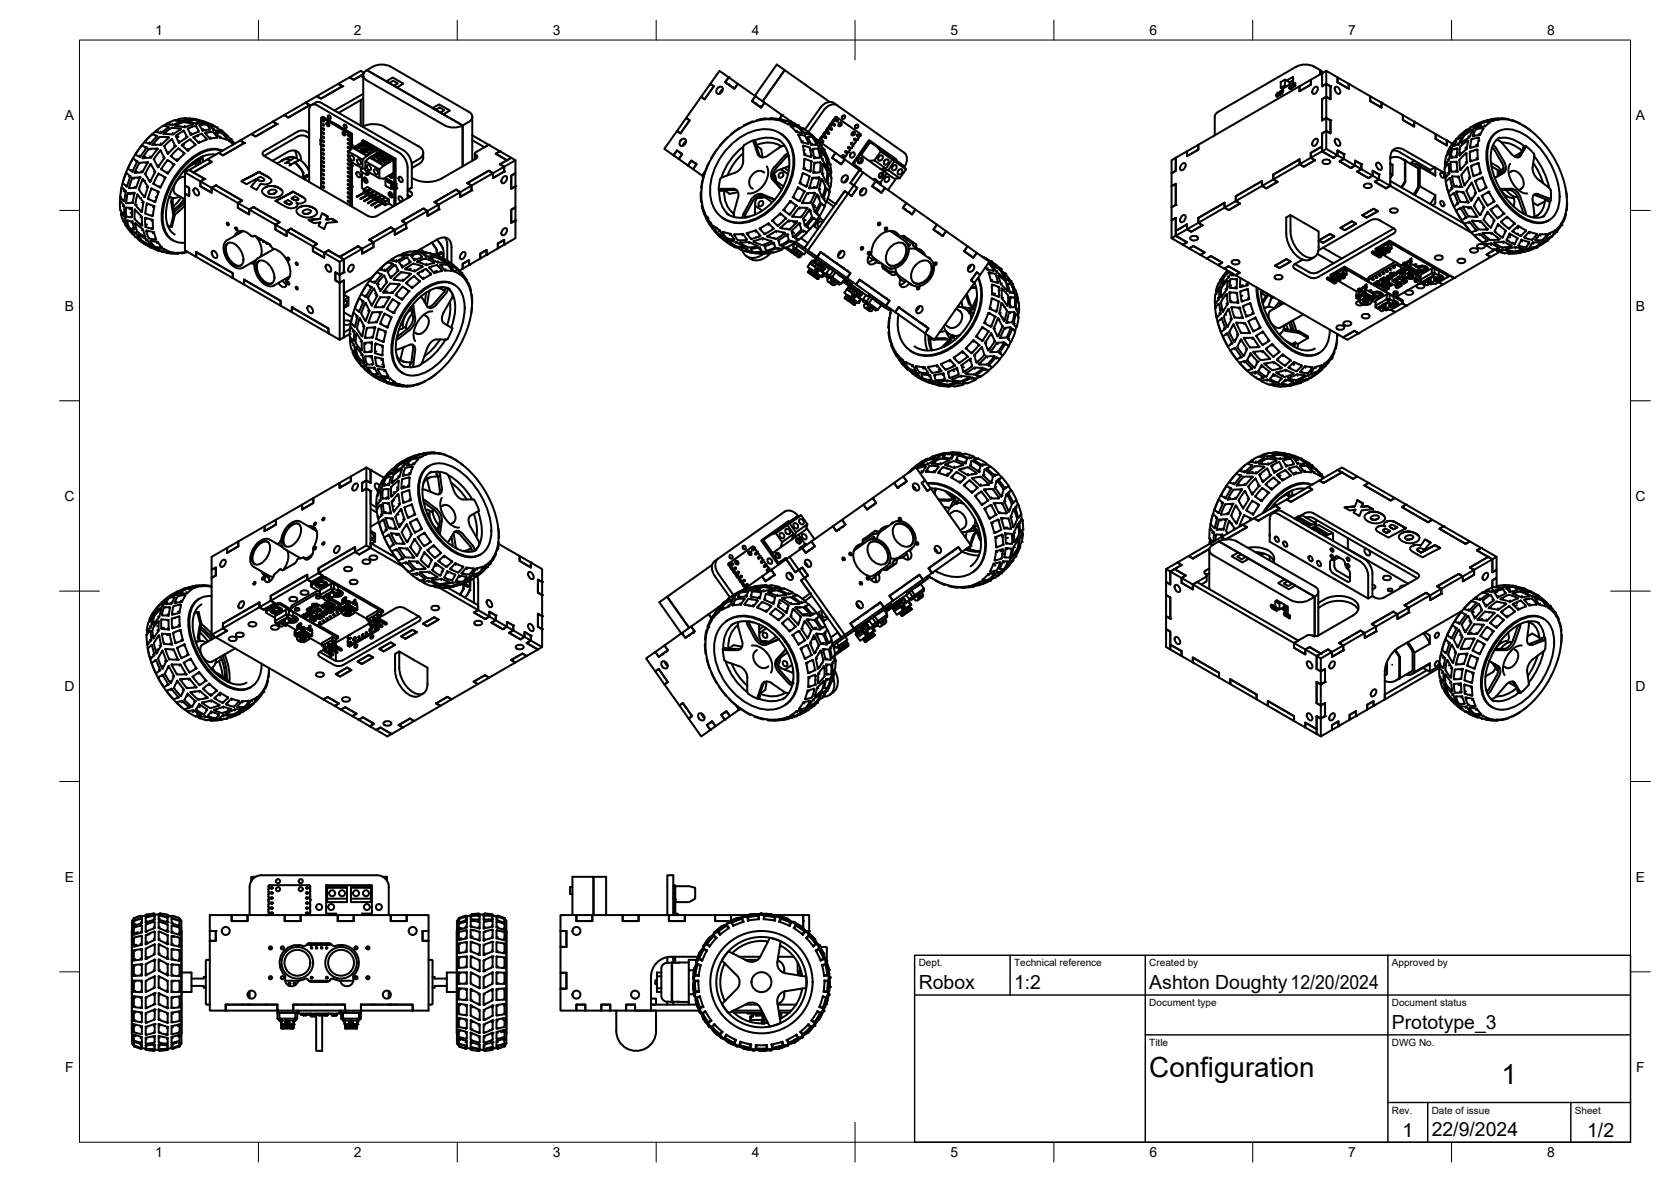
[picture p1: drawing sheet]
<svg xmlns="http://www.w3.org/2000/svg" width="420mm" height="297mm" viewBox="0 0 420 297" stroke-linecap="round" stroke-linejoin="round" font-family="sans-serif">
<defs><g id="words">
<g font-size="7">
<text x="289" y="270.6">Configuration</text>
<text x="377.5" y="272.3">1</text>
</g>
<g font-size="4.9">
<text x="231" y="248.5">Robox</text>
<text x="255" y="248.5">1:2</text>
<text x="289" y="248.5">Ashton Doughty12/20/2024</text>
<text x="350" y="258.6">Prototype_3</text>
<text x="352.6" y="285.7">1</text>
<text x="360" y="285.5">22/9/2024</text>
<text x="399.1" y="285.7">1/2</text>
</g>
<g font-size="3.5">
<text x="39" y="8.8">1</text>
<text x="89" y="8.8">2</text>
<text x="139" y="8.8">3</text>
<text x="189" y="8.8">4</text>
<text x="239" y="8.8">5</text>
<text x="289" y="8.8">6</text>
<text x="339" y="8.8">7</text>
<text x="389" y="8.8">8</text>
<text x="16.3" y="30.2">A</text>
<text x="411.3" y="30.2">A</text>
<text x="16.3" y="78">B</text>
<text x="411.3" y="78">B</text>
<text x="16.2" y="125.9">C</text>
<text x="411.2" y="125.9">C</text>
<text x="16.2" y="173.7">D</text>
<text x="411.2" y="173.7">D</text>
<text x="16.3" y="221.6">E</text>
<text x="411.3" y="221.6">E</text>
<text x="16.4" y="269.4">F</text>
<text x="411.4" y="269.4">F</text>
<text x="39" y="290.8">1</text>
<text x="89" y="290.8">2</text>
<text x="139" y="290.8">3</text>
<text x="189" y="290.8">4</text>
<text x="239" y="290.8">5</text>
<text x="289" y="290.8">6</text>
<text x="339" y="290.8">7</text>
<text x="389" y="290.8">8</text>
</g>
<g font-size="2.5">
<text x="231" y="242.9">Dept.</text>
<text x="255" y="242.9">Technical reference</text>
<text x="289" y="242.9">Created by</text>
<text x="350" y="242.9">Approved by</text>
<text x="289" y="252.8">Document type</text>
<text x="350" y="252.8">Document status</text>
<text x="289" y="262.9">Title</text>
<text x="350" y="262.9">DWG No.</text>
<text x="350" y="279.9">Rev.</text>
<text x="360" y="279.9">Date of issue</text>
<text x="396" y="279.9">Sheet</text>
</g>
</g></defs>
<!-- layer: Visible -->
<g fill="none" stroke="#000" stroke-width=".51">
<path d="M91.3 18.9v12.9M91.5 18.3l-.8-.5-2.8 1.6 1 .7 2.5-1.4-.7 .3 .6 .4-.6-.4-1.8 1.1-1-.7-2.9 1.7 1.1 .6-5.4 3.1-1-.6-2.9 1.6 1.1 .6-5.4 3.1-1.1-.6-2.8 1.7 1.1 .6-5.4 3.1-1.1-.6-2.8 1.6 1 .6-5.4 3.1-1-.6-2.8 1.7 1 .6-4.6 2.6 2.9 1.7-1.1 .6 2.8 1.6 1.1-.6 6.6 3.8-1.1 .6 2.9 1.6 1-.6 6.6 3.8-1 .7 2.8 1.6 1-.6 6.6 3.8-1 .6 2.8 1.6 1.1-.6 2.8 1.7 4.6-2.7 1.1 .6 2.8-1.6-1.1-.6 5.4-3.1 1.1 .6 2.8-1.7-1.1-.6 5.4-3.1 1.1 .6 2.8-1.6-1-.6 5.4-3.1 1 .6 2.9-1.7-1.1-.6 5.4-3.1 1.1 .6 2.8-1.6-1.1-.6 1.8-1-2.8-1.7 1-.6-2.8-1.6-3.2 1.8-.3 .4 .3 .4M92.2 17.6l24.1 13.9v10.3v-10.3l-1.2 .5h-1.3l-2-.5-19.6-11.3M92.3 17.6a1.37 1.37 0 0 0-1 1.3 1.37 1.37 0 0 0 1 1.3M93.7 16.7l-1.5 .9 24.1 13.9 1.5-.8M93.7 16.8l1.3-.5 1.4-.1 1.9 .6M98.2 16.7l19.6 11.4M183.2 19.4l2.3 1.7-.8 1.2-2.3-1.6zM325.9 16.7l-19.5 11.4M325.9 16.8l1.3-.5 1.3-.1 2 .6M330.4 16.7l1.5 .9M331.9 17.6l.8 .7"/>
<path d="M331.9 17.6v1.1M332.4 18.4v3.3M332.4 18.4l-2.8 1.7v1.2l-2.9 1.6M333.5 17.8l-1.1 .6M336.3 19.4l2.8 1.7v1.2l-2.8-1.6zM33.4 40l-1.2 2.3M35.1 39.1l.1 .4M35.6 36.7l.1-.1 1.1 .5M35.6 36.6l-1.5 2.2M36.4 37.1l.5 .1-1.7 2.3-1.1-.6 .1-.2M37.4 37.4v.1M37.4 37.4l-1.5 2.2"/>
<path d="M37.6 35.8l.1 .4M37.8 39.3l.2 .3M38.2 33.9l1.3 .2M38.2 33.8l-1.7 1.8M38.9 39.9l-.2 .1 1 2M39.1 34.1l.5 .1-1.9 2-1.2-.4 .1-.3M39.2 37.5l.5-.1-1.7 2.2-2.1 .2 .2-.4M39.2 32.9a25.6 25.6 0 0 0-8.8 15.2M39.6 37.4h-2.2M40.2 34.4v.1M40.3 37.8l-1.6 2.2M40.4 33.1v.4"/>
<path d="M40.4 37.8l1 1.9-1.7 2.3v-.5M40.4 37.8l-.2 .3M40.4 36l.2 .4M41 31.6h.1M41 39.6l.4 .1M41.9 31.1l-.8 .5M42 34.5l.5 .1-1.9 1.8-2.3 .1 .3-.4M42.1 31.9l.4 .1-2.1 1.5-1.3-.3 .2-.4M42.2 38.1v.6M42.3 31.9a1.57 1.57 0 0 0-2.2 .3l-.9 .7M42.3 34.5l-2.1-.1-1.8 1.8M43.1 35.2l.1-.2 .9 1.7"/>
<path d="M43.1 32.1v.1M43.2 35l-1.9 1.7M43.3 31.1l.1 .4M43.4 33.4l.1 .4M43.8 36.6l.3 .2-1.9 1.9-.9-1.9 .2-.1M43.9 30.2h.1M44.5 34l-.3 .2 .8 1.7 2-1.4-.2-.2M44.7 30.1l-.5 .2M44.8 37.3l.1 .2M44.9 29.9l.9-.1a2.62 2.62 0 0 1 2.3 .2l-1.9 .4-1.5-.2M45 30.4l.4 .2-2 .9-1.5-.3 .3-.2M45 29.9l-.3 .3"/>
<path d="M45 32.3l.5 .2-1 .6a1.81 1.81 0 0 1-2.2 .6h-1.2l.4-.4M45.1 35.4l-.1 .5M45.1 30.4a3.7 3.7 0 0 0-3 .6M45.3 32.3h-.6a2.52 2.52 0 0 0-3 .8l-.5 .4M46.1 36.4l-.4 .1 1.5 1.4M46.1 38.4l.3 .2M46.1 30.7h.1M46.2 32.8l-1.9 1.3M46.2 32.8l-.1 .2M46.2 32.8l.8 1.6M46.2 30.1v.3M46.4 38.5l-1.6-1.2-1.9 1.9"/>
<path d="M46.4 38.6l-1.9 1.9-1.6-1.3 .4-.1M46.4 31.6l.1 .4M47.2 37.4v.5M47.3 30.4l.9-.2a4 4 0 0 1 2.8 .5M47.4 29.8l1.1 .1 2.6 .5M47.5 30.3l-.5 .2a11.3 11.3 0 0 0 4.3 .6l-.4-.4M47.5 32.3l-.3 .1 .8 1.5 2-.8-.2-.3M47.7 35l.1 .2M48.1 31.1l.4 .2-1 .3a2.15 2.15 0 0 1-2.2 .2l-1.2-.1 .4-.3M48.1 33.5l-.1 .4M48.1 30.1l.7 .1M48.2 31.1l-1-.3a3.7 3.7 0 0 0-2.9 .7"/>
<path d="M48.9 36.2l.3 .2-2 1.5M48.9 29.9v.2M49 30.1v.1M49 34.4l-.4 .1 1.4 1.4M49.1 36.3l-1.4-1.3-2 1.5M49.2 31.6l-1.9 .7M49.2 31.6l-.1 .1M49.2 31.6l.8 1.3M49.4 30.8v.3M49.7 30.3h.1M50.1 35.5l-.1 .4M50.2 30.3h-.5"/>
<path d="M50.3 31.4l.9-.1a1.39 1.39 0 0 1 1.5 1.1M50.5 31.4l-.4 .1 .8 1.3 1.9-.2-.2-.4M50.7 33.6v.1M50.7 33.6l-2 .8M50.7 33.6l1.2 1.3M50.9 39.4l.1 1.3M51 39.3l-.7 1-.2-.3 .3-.5M51.1 32.4l-.2 .4M51.1 30.8l1.9 .7M51.1 30.5l2.3 .9 .3 .3M51.8 34.8l.2 .3-2 .8M51.9 33.3l-.4 .1 1.2 1.4"/>
<path d="M52 31.3v.1M52.1 30.9v.3M52.9 34.5l-.2 .3M53.1 31.5l1.4 .5 .7 .8M53.2 31.5h-.3a2.17 2.17 0 0 0 1.9 1.4l.4 .2-.1-.4M53.5 33.1v.1M53.5 33.1l-1.8 .2M53.5 33.1l1.1 1.3M53.6 31.6l.2 .1M53.8 32.3l-.2 .3M54.2 38.9a8.3 8.3 0 0 0-6.9 3 17.3 17.3 0 0 0-5.4 13.6l.6 2 .6 .7 .8 .7M54.4 33.2h.4a2.56 2.56 0 0 1 2.1 1.6"/>
<path d="M54.5 34.3l.1 .3-1.9 .2M54.6 33.2h-.4l1.1 1.5M55 38.4l5.4-3.1 1 .6-5.4 3.1zM55.1 32.6a3.5 3.5 0 0 1 2.2 1.7M55.2 32.8l1.5 1.1M55.3 34.7l1.6 .4v-.4M55.5 34.3l-.2 .4M56 33.6h.1M56.1 33.2l-.2 .2M56.9 34l1.1 .9 .8 1.1M56.9 34h-.4l1 1.4M57.5 35.4l1.2 .9"/>
<path d="M57.7 35.1l-.2 .3M58.6 35.7l.4 .4M58.8 36l.1 .2M63.2 33.7l5.4-3.1 1.1 .6-5.4 3.1zM66.4 38l-.4 .4 .2 .5 .2 .3M71.4 28.9l5.4-3.1 1.1 .6-5.4 3.1zM72.1 38.3l-3.6 2.1M72.1 38.3a2.15 2.15 0 0 1 2.5-.3 2.15 2.15 0 0 1 1.1 2.3M74.1 37.8l.4 1.1 .1 .8M74.5 39.7a3.2 3.2 0 0 0-3 .3M74.9 34.3l-8.5 4.9 26.6 15.2 .9 .1 .8-.2 8.5-4.9-.7-.4M74.9 33l-8.5 5"/>
<path d="M74.9 33l.8-.2a2.62 2.62 0 0 1 2 .7M74.9 34.3l.8-.3a2.62 2.62 0 0 1 2 .7M77.7 27.8v17.9M77.7 27.7a1.29 1.29 0 0 1 .7-1.3 1.29 1.29 0 0 1 1.4 .1l20.6 11.9M78.3 26.4l1.1-.7a1.49 1.49 0 0 1 1.5 .2l20.5 11.8M79.7 24.2l5.3-3.1 1.1 .6-5.4 3.1zM80.6 35.1l.3 .2-.2 .1 .2 1-.2 .1M80.6 35.1l.3 .2M80.6 35.1v1.2l.2 .2M80.7 38.6l.2 .9-.2 .1M80.7 36.5l.2 .9-.2 .1M80.7 34.4l.2 .9-.2 .1"/>
<path d="M80.7 32.3l.2 .9-.2 .1M80.7 30.3l.2 .9-.2 .1M80.7 30.2l.2-.1-.2-.4 .2-.1 7.1 4.1 .2 .3M80.8 29.6l.5-.2 7 4.1 .2 .4-.3 .2v-.1M80.9 39.5l-.2 .1 .2 .9-.2 .1M80.9 37.4l-.2 .1 .2 .9-.2 .1M80.9 33.3l-.2 .1 .2 .9-.2 .1M80.9 31.2l-.2 .1 .2 .9-.2 .1M80.9 38.4l-.2 .2M80.9 36.4l-.2 .1M80.9 34.3l-.2 .1M80.9 32.2l-.2 .1"/>
<path d="M80.9 30.1l-.2 .2M81.2 31.2l.2 .1v.3l-.2-.1zM81.2 32.2l.2 .2v.2l-.2-.1zM81.2 33.3l.2 .1v.3l-.2-.2zM81.2 34.3l.2 .1v.3l-.2-.1zM81.2 35.3l.2 .2v.2l-.2-.1zM81.2 36.4l.2 .1v.3l-.2-.2zM81.2 37.4l.2 .2v.2l-.2-.1zM81.2 38.5l.2 .1v.3l-.2-.2zM81.2 39.5l.2 .1v.3l-.2-.1zM81.2 30.1l.2 .2v.3l-.2-.2zM82.1 30.9l.5 .1 .2 .7-.6-.2z"/>
<path d="M82.4 30.8l.4 .7M82.5 29l.5 .2 .1 .6-.5-.1zM84.2 31.1l1.2 .7M86.2 33.2l.5 .1 .1 .7-.5-.1zM86.4 33.2l.4 .6M86.5 31.4l.5 .1 .1 .7-.5-.2zM87.5 34.8l.2 .2v.2l-.2-.1zM87.5 35.9l.2 .1v.3l-.2-.2zM87.5 36.9l.2 .1v.3l-.2-.1zM87.5 33.8l.2 .1v.3l-.2-.1zM87.6 38.1l1.1-1 3.5 2.1M87.6 39l-.2 .1 .2 .3"/>
<path d="M87.7 38h-.3l.2 .4M88.1 39.1a.76 .76 0 0 1 .8 .4 .76 .76 0 0 1-.1 .9l-.6-.5zM88.2 34.5l.3-.2v.7l-.3 .2zM88.2 35.6l.3-.2v.6l-.3 .2zM88.2 36.6l.3-.2v.6l-.3 .2zM88.2 34.1l-.2 .1 .2 .3M88.2 35.1l-.2 .1 .2 .3M88.2 36.2l-.2 .1 .2 .3M88.2 37.2l-.2 .1 .2 .3M88.3 34l.2 .3M88.3 35.1l.2 .3M88.3 36.1l.2 .3"/>
<path d="M88.3 37.1l.1 .3M88.7 37.1l2.5-1.4 3.5 2M89.8 37.3l-.2 .1M90.2 37.1l1-.6v1.1l-.8-.5M90.2 37.1l-.4 .1M90.2 37.1h.2M90.7 25.2v6.4M91 35.4l8.1 4.7v11.6M91 35.4l.3-.2 8.2 4.7-.4 .2M91 35.4v.4M91.2 35.9l-2.2 1.2 1.5 .9 2.1-1.3-1.4-.8v.4M91.2 36.5l.9 .5"/>
<path d="M91.2 31.8a6.1 6.1 0 0 1 5.5 .1l8.6 4.9a1.73 1.73 0 0 1 1.1 1.6 1.73 1.73 0 0 1-1.1 1.6l-1.8 1M91.3 23.6l-7.2 4.2M91.3 24.8l-6.1 3.5M92 38.1l.9-.5v1zM92 38.1l-.7 .3M92.2 36.9l-1-.6-1.8 1M92.9 36.9l-2.1 1.2 1.4 .9 2.1-1.3-1.4-.8v.4M92.9 39.6l3.6 2-1.1 1M92.9 37.6l.9 .5M94 38l-1.1-.7-1.7 1.1M94 39.7l-.2 .2M94 39.7l.5-.2 .9 .5"/>
<path d="M94.4 39.5l1-.5v1M94.7 38.6v-.9l-2.5 1.5-1 .9M95.4 38.4l-2.1 1.2 1.4 .8 2.1-1.2-1.4-.8v.4M95.4 39l.9 .5M96.5 39.4l-1.1-.6-1.8 1M97.1 20.4l1.6-.9 2.7 1.5-1.6 1-.8-.5 1-.5-1.1-.7-1 .6zM97.2 39.4l-2.1 1.2 1.4 .8 2.1-1.2-1.4-.8v.4M97.2 40l.9 .5M99.5 39.9v6.1M100.4 38.4l1.3 1.3 .7 1.7 .1 6.4M101.4 37.7l1.3 1.4 .8 1.7v6.3M106.4 38.4a2.32 2.32 0 0 1-1.1 2.9l-1.8 .9"/>
<path d="M108.8 27.2l1.6-1 2.7 1.6-1.6 .9-.8-.4 1-.6-1.1-.7-1.1 .6zM117.8 28.1a1.37 1.37 0 0 1 1 1.3 1.37 1.37 0 0 1-1 1.2M118.7 34l4.2 2.4-1.1 .6-3.1-1.8M118.7 29.4v11M119.4 38.6v1.4M119.7 39.9l-8.7 5a7.7 7.7 0 0 1-7.5-.2M119.7 39l.3 .4-.3 .4M121.8 37h.1M124.7 38.6l1-.6 2.8 1.7-1 .6zM170.2 37.8l1.3 .9-.8 1.2-1.3-.9zM171.4 35.1a.72 .72 0 0 1 1 0 .72 .72 0 0 1-.1 1.1 .75 .75 0 0 1-1.2 .4 .75 .75 0 0 1 0-1.2zM172.5 35.5l-.5 .5-.3 .6"/>
<path d="M172.5 29.6l.9 .7-2.3 3.2-.9-.6zM178.6 21.1l.9 .6-2.3 3.2-.9-.6zM180.3 37.6l-1.5 2.3M180.6 22a.72 .72 0 0 1 1.1 0 .72 .72 0 0 1-.2 1.1 .75 .75 0 0 1-1.2 .4 .75 .75 0 0 1 0-1.2zM181.7 22.5l-.5 .4-.2 .6M182.9 34.6l-1.8 2M183.5 36.7a11.6 11.6 0 0 1 11.1-3.9 7.4 7.4 0 0 1 4.9 7.7 16.7 16.7 0 0 1-11.6 15.2 7.1 7.1 0 0 1-9.3-6.6 16.1 16.1 0 0 1 4.9-12.4zM185.9 32.2l-2.1 1.6M186.9 38.5a14.5 14.5 0 0 0-4 5.6M186.9 36.9a15.7 15.7 0 0 0-5.5 7.7M189.1 30.6l.1 .1M189.5 30.6h-.4l-1 .4-1.2 .7"/>
<path d="M189.5 35.2l-2.5 1.4-.1 3.9a3.2 3.2 0 0 1-2 2.9l-3.6 1.3-.4 1-.2 2M189.8 24.1l5.5-7.9 2 1.4-5.6 7.9 5.6-7.9 11.3 8M189.8 35.2a7.4 7.4 0 0 1 6.5 .2M189.9 24.2l2.3 1.6-.8 1.2-2.3-1.6zM190 35.8l-.2-.6h-.3v.6l1 2.9M190 35.8h.1M190 35.9l-.1 .1 1.3 3.5M190 35.8l-.1 .1M190.1 36.5l1.3 1 .3 2.1M190.1 36.5a6.7 6.7 0 0 1 6.3 .2M192.4 29.8l.1 .2M193.4 30a17.5 17.5 0 0 0-13.9 8.8 16.4 16.4 0 0 0-2.2 14.9l.3 .8"/>
<path d="M193.4 30l3 .3M193.4 30v-.1a5 5 0 0 1 3 .1l.4 .2M193.4 29.9a4.6 4.6 0 0 0-3.2 .5M195.5 29.9v.3M195.9 35.1a8 8 0 0 1 2.2 8.9 14.5 14.5 0 0 1-10.8 10.6 6.1 6.1 0 0 1-4.5-.9M196.2 36.6l.2 .2M196.4 33.7l.2 .2M196.6 30.2l1.2 .2 1.7 .8M196.7 33.8a8.8 8.8 0 0 1 2.8 9.3 16.8 16.8 0 0 1-11.4 12.7 7.6 7.6 0 0 1-6.3-1M196.7 30.2l-.4 .2 1.8 .8 1.5 .3-.2-.4M197.3 36.6l-1.1 .3-3.2 2.2a1.53 1.53 0 0 1-2.5-.5M198.2 38.6l-1 .5-2.5 2.9"/>
<path d="M198.2 39.2l.2 .9M198.2 31l-.1 .2M198.3 39.2l-.6 .3-2.6 2.8a2.5 2.5 0 0 0-.4 3.2l1.9 2.1M198.3 39.1h.1M198.3 39.1v.1M198.6 30.7l2.1 .8 .3 .5M199 30.6l-2.4-1.7-.7 1 .7-1-4.4-3.1-.8 1.2-2.3-1.6 .8-1.2-4.4-3.1-.8 1.2-2.3-1.6 .8-1.3-2.3-1.6-2.3 3.3 .9 .6-2.3 3.2-.9-.6-3.8 5.3 .9 .7-2.3 3.2-.9-.6-3.2 4.5 2.4 1.6 .8-1.2 1.3 .9-.8 1.2 2.3 1.7 .8-1.2 1.3 .9-.8 1.2 2.3 1.6 .7-.9-.7 .9 .4 .3M199 30.6l.5 .4M199 30.6l-.1 .1M199.1 31.6a3.2 3.2 0 0 1 2.6 1.6M199.2 31.6l-.4 .1 1.4 1.5 1.6 .3-.2-.4M199.6 31.3l1.7 .8"/>
<path d="M200.3 31.4v.3M200.4 32.8l-.2 .4M200.4 31.8v.1M200.9 33.8l1.5 .3 .9 1.9M201 31.9l.6 .3M201.1 33.9h-.4l.9 1.9 1.7 .4-.1-.4M201.3 32.1a2.89 2.89 0 0 1 2.1 1.4M201.5 32.2h-.4l1.4 1.5M201.9 35.5l-.3 .3M202 36.6l1.6 .5 .4 2.2M202.2 36.7l-.3-.1 .3 2.3 1.7 .6v-.4M202.4 39.9l1.6 .6-.2 2.5"/>
<path d="M202.4 34.1h.1M202.5 38.7l-.3 .2M202.6 33.3l-.1 .4M202.8 32.9l1.2 .9 1.5 1.5M203.2 34.4l1 .1M203.4 33.4v.4l-.9-.1M203.5 34.5h-.4l.9 2M203.5 33.7l1.3 1.2M203.6 37.1h.1M204.2 36.1l-.2 .4M204.2 34l-.2 .2M204.2 34.5h.1"/>
<path d="M204.3 34.5l.9 1.6M204.4 37.4l1.3 .1M204.7 37.5h-.4l.4 2.3 1.4-.2v-.3M205 39.4l-.3 .4M205.1 35.1l1.3 1.5 .8 1.7M205.1 36v.4l-1.1 .1M205.2 35.2l-.5-.2 2.5 3.7v-.6M205.2 35l.5 .3-.1 .1M205.4 35.1l.4 .3 .1-.2M205.6 35.4l1.6 2.2 1 2M205.6 35.4l.1-.1 4.4 3.1-.9 1.3 2.3 1.6M205.7 37.4l.5 2"/>
<path d="M205.9 35.2l.3 .2-.1 .2M206 36.7l-.3 .1M206.2 27.1l-3.8 5.5M206.2 34.8v.3l-.2 .1M206.2 27.1a2.71 2.71 0 0 1 3.5-1.2l17.6 12.5a2.57 2.57 0 0 1 .1 3.5M206.3 36.4h.1M206.5 38a5.2 5.2 0 0 1 1.5 3.7M206.5 35v.3l-.3 .1M206.6 38.1l-.4-.3a9.7 9.7 0 0 0 1.6 4.2l.1-.5M206.7 34.2l-.5 .6 .3 .2M206.7 34.2l.2 .2M206.7 35.4l.3-.1v.3l-.3 .1z"/>
<path d="M206.9 34.4l-.4 .6M207 33.8v.3l-.3 .1M207 39.9l-.3 .1M207.1 27.8l-3.8 5.4M207.2 34l.1 .3-.3 .1M207.3 38.4l.9 1.9M207.4 33.2l.3 .2-.5 .6-.3-.2zM207.4 34.4l.3-.1v.3l-.3 .1zM207.6 39.6h.1M207.7 32.7v.3l-.3 .1M207.8 39.1l-.2 .1M208 32.9v.3l-.3 .1"/>
<path d="M208.1 32.1l.3 .2-.3 .5-.1 .1-.3-.1M208.1 32.1l-.4 .7M208.2 33.4l.3-.1v.3l-.3 .1zM208.2 39.8l.1 .6-.4-.2 .2 1.1a2.54 2.54 0 0 0 .8 2.3l.1-.3M208.4 31.7v.3l-.2 .1M208.7 31.9v.3l-.3 .1M208.9 31.1l.2 .2-.4 .6-.3-.2zM208.9 32.3l.3-.1v.3l-.3 .1zM209.1 30.7l.3 .2M209.2 30.7v.3l-.3 .1M209.4 30.9l.1 .3-.3 .1M209.6 31.3l.3-.1v.3l-.3 .1z"/>
<path d="M209.9 30.3l-.3-.3-.5 .7M209.9 30.3l-.5 .6M209.9 29.6v.3l-.3 .1M210 29.5l.3-.1 .3 .2-.4 .2-.3-.2zM210.2 29.8v.3l-.3 .1M210.4 30.2h.3v.3h-.3zM210.6 29.6l5.7 4.1 .1 .3M210.6 26.5a2.6 2.6 0 0 0-3.5 1.2M210.9 31l.4-.2a.46 .46 0 0 1 .2 .7 .46 .46 0 0 1-.7 0zM211.4 30.8l-.1 .5-.5 .2M211.8 29.2l.4-.2a.46 .46 0 0 1 .2 .7 .46 .46 0 0 1-.7 0zM211.8 39.1l.3-.1v.3l-.3 .1z"/>
<path d="M212.3 39.7l-.1 .2M212.6 39.3h.1M212.6 38l.3-.1v.3l-.3 .1zM212.6 39.3l-.3 .1v.3M213 38.7l-.4 .6M213.3 37l.3-.1v.3l-.3 .1zM213.7 37.6l-.4 .7-.3 .1v.3M214 36l.3-.1v.3l-.3 .1zM214.1 38.4a.54 .54 0 0 1 .8 .1 .54 .54 0 0 1-.1 .8 .57 .57 0 0 1-.9 .3 .57 .57 0 0 1 0-.9zM214.2 33.4l.4-.3a.46 .46 0 0 1 .2 .7 .46 .46 0 0 1-.7 0zM214.6 33.1l-.1 .5-.4 .3M214.7 34.9l.3-.1v.3l-.2 .1z"/>
<path d="M214.8 36.2h.1M214.8 36.2l-.3 .1v.3l-.5 .6-.2 .1v.3M215.1 31.6l.4-.3a.46 .46 0 0 1 .2 .7 .46 .46 0 0 1-.7 0zM215.2 35.6l-.4 .6M215.5 33.9l.3-.1v.3l-.3 .1zM215.9 34.5l-.4 .7h-.3v.3M216.1 39.9a.54 .54 0 0 1 .8 0 .54 .54 0 0 1-.1 .8 .57 .57 0 0 1-.9 .3 .57 .57 0 0 1 0-.9zM216.3 34l-.3 .2v.3M216.6 39.7l-.1 .8-.7 .4M218.8 35.4l6.6 4.7-.1 .2M218.8 35.4l-.3-.2-4.3 6.1M218.8 35.4l-4.3 6.1"/>
<path d="M220.8 37.1l-2-1.4-2.3 3.3 2 1.4M221.2 39.2a.54 .54 0 0 1 .8 0 .54 .54 0 0 1-.2 .8 .57 .57 0 0 1-.8 .3 .57 .57 0 0 1 0-.9zM221.4 38.1l-.6-1 2.9 2.1M223.7 39.2l.6 .4 .6 .9M223.7 39.2l.6 .9M224.3 39.6l2.9 2 .6 1M295.6 39.7v3.2l-1 .6v3.3l1-.6v5.3l-1 .6v3.3l1-.6M298.5 38v1.3M298.5 38l-2.9 1.7M301.3 36.4l-2.8 1.6M301.3 36.4v1.2l-2.8 1.7M306.4 28.1a1.59 1.59 0 0 0-1 1.3v4.6"/>
<path d="M320.9 24l.2 .1M321.1 24.1v.2M321.1 24.1l.2 .1M321.1 23.4a.27 .27 0 0 1 .3-.1 .27 .27 0 0 1 .3 .2l-.2 .5a.3 .3 0 0 1-.3 .3 .3 .3 0 0 1-.3-.3zM321.3 23.3l.1 .1M321.3 24.2h.1M321.3 24.1h-.2l.2 .1M321.5 23.5l.1 .1M321.5 23.6l-.2 .5h.1M321.6 23.4h-.1M321.6 23.7l-.1-.2a.35 .35 0 0 0-.4 .1 .35 .35 0 0 0 0 .5M321.6 23.6h.1"/>
<path d="M321.8 23l.4-.2-.3 .3v.2l.3-.2v.2l-.3 .1-.1 .5zM321.8 23l.1 .1M322.1 23.4h-.1M322.3 22.8l.4-.3-.3 .3v.2l.3-.1v.1l-.3 .1-.1 .5zM322.3 22.8h.1M322.4 23l.2 .1M322.5 23v.1M323.1 20v1.4M323.5 20.2l-.4-.2-1.1 .6v1.5l1.1-.7 .4 .3M323.5 21.7l-1.1 .6-.4-.2M324.2 22.1l.2 .3M324.3 20.7v.6"/>
<path d="M324.4 21.5a.27 .27 0 0 1 .4-.1 .27 .27 0 0 1 .2 .2l-.2 .5a.31 .31 0 0 1-.3 .3 .31 .31 0 0 1-.3-.3zM324.6 21.4l.4 .3M324.8 21.7l-.1 .5M324.9 21.5h-.1M325 21.8a.33 .33 0 0 0-.6 0 .33 .33 0 0 0 .2 .5l-.2-.1h.2M325.1 21.1l.5 .3 .1-.6v.9l-.5-.3-.1 .6zM325.1 21.1l.2 .3M325.1 20.2l-.8 .5-.8-.5 1.6-.9v1.5l-1.6 .9M325.2 21.4l.4 .3M325.4 21.2h-.1M325.6 21.4l.1 .1M325.6 20.9l.1 .1"/>
<path d="M326.7 21.7l2.9-1.6v1.2l-2.9 1.6M326.7 21.7v1.2M326.7 21.7l-25.4 14.7M329.6 38.4v1.3l1 .6M330.4 22.1l.8-.3a1.16 1.16 0 0 1-1 1.8 1 1 0 0 1 .2-1.5zM330.4 35.2l.8-.3a1.16 1.16 0 0 1-1 1.7 1 1 0 0 1 .2-1.4zM332.4 36.8v-3.3l1.1-.6-1.1 .6v4.5l2.8 1.7 1.1-.7v-1.2l1.6 .9v1.2l-1.1 .7 2.9 1.6 1-.6v-1.2l1.6 .9v1.2l-1.1 .6 2.9 1.7 1-.7v-1.2l1.6 .9v1.3l-1 .6M332.4 24.9v5.4M332.4 24.9l1.1-.6zM332.4 36.8v1.2l-2.8 1.7v-1.3M332.4 36.8l-2.8 1.6M333.5 21.1l1 .6v3.2l-1-.6z"/>
<path d="M333.5 29.6l1 .7v3.2l-1-.6zM333.5 37.4l-1.1 .6 2.8 1.7 1.1-.7 1.6 .9-1.1 .7 2.9 1.6 1-.6 1.6 .9-1.1 .6 2.9 1.7 1-.7 1.6 1-1 .6 2.8 1.6 1.1-.6 20.4 11.8M333.5 21.1l-1.1 .6M333.5 29.6l-1.1 .7M335.8 21.8a1.16 1.16 0 0 1 1 1.8 1.16 1.16 0 0 1-1-1.8zM335.8 34.9a1.16 1.16 0 0 1 1 1.7 1.16 1.16 0 0 1-1-1.7zM344.5 24.2l2.9 1.6v1.2l-2.9-1.6zM349.6 39.7a3.2 3.2 0 0 1 3.5 .5M349.6 39.7v7l-1.1 .6-2.8-1.6M349.6 39.7a2.16 2.16 0 0 1 1-2.3 2.16 2.16 0 0 1 2.5 .3l7.6 4.4M350.1 37.8l1.2 .1 .8 .4M352 38.3l7.7 4.4"/>
<path d="M352.7 28.9l2.9 1.7v1.2l-2.9-1.7zM361 33.7l2.8 1.6v1.2l-2.8-1.6zM363.6 39.2h.1M364 38.6v.2M364.4 38.3l.4-.2-.4 2.1-1 1.2-.1-.5M364.4 38.2a4 4 0 0 0-1.1 2.9M364.8 37.1l.2 .2M364.9 39.3l-.1 .1a.41 .41 0 0 0 .7 .2l.8-.1M365.1 37.6l-.3 1.9M365.2 37.5v.1M365.2 36.1l-1.4-.8v1.2l-2.8-1.6v-1.2l-5.4-3.1v1.2l-2.9-1.7v-1.2l-5.3-3.1v1.2l-2.9-1.6v-1.2l-5.4-3.1v1.2l-2.8-1.6v-1.3l-2.8-1.6v3.3l1 .6v3.2l-1-.6v5.3l1 .7v3.2l-1-.6v4.5l2.8 1.6v-1.2l1.6 .9v1.2l2.8 1.7v-1.2l1.6 .9v1.2l2.8 1.6v-1.2l1.6 .9v1.3l2.9 1.6v-1.2l18.5 10.7M365.5 35.8l-.9 1.1"/>
<path d="M365.6 36.4v.3l1.2-.3M365.8 35.8l-.8 1.5-.9 1.3-.1-.3 .6-1.3M365.9 35.6l-.4 .2M365.9 39.2l.4 .3M366.1 37.4l.4-.1-.2 2.2M366.2 34.9l.1 .1M366.2 34.9l-.6 .8M366.3 35l-.8 1.4M366.3 35h.1M366.4 37.3l-1.2 .2M366.5 36.1l.3 .3M366.9 34.3l-.7 .6"/>
<path d="M366.9 34.5l-.3 .3M367.1 34.6h.4l-.7 1.8M367.2 36.8l-.3 2.1M367.2 36.8h.1M367.2 34.6l-.9 .4M367.8 33.6l.2 .3M368 33.9l-1 .6v-.4M368.4 38.8l.3-.3 .2 2.4-1.7 1.8v-.5M368.5 37.2l.3 .2M368.6 38.6l-.9 .8a1.47 1.47 0 0 0-.7 2l.2 1.2M368.8 35.5l.4-.1-.4 2-1.8 1.7v-.5M368.8 32.6h.3"/>
<path d="M368.8 32.6l-1.8 1.5M368.9 35.4l-1.7 1.4M369.1 32.7l-1.1 1.2M369.2 34.3l.3 .2M369.7 38.2l-.1-.1 .1 2.4M369.7 32v.1M369.8 32h.1M369.9 32.9l.4-.1a4.8 4.8 0 0 1-2.4 2.8l-.4 .4 .1-.6M370 32.9l-1 .5a3.2 3.2 0 0 0-1.5 2.3M370.1 35l-.5 2M370.4 31.7l-1.3 .9M370.6 32l.2 .2"/>
<path d="M371.1 32.5h.1M371.1 32.5l-.8 1.5M371.2 37.7l.3-.1 .1 2.4-1.9 .6 .1-.4M371.2 36.4l.3 .3M371.3 39.7l.3 .3M371.4 37.6l-1.8 .5M371.5 34.7h.4l-.4 2-1.8 .5 .1-.4M371.6 31.1l.5 .1-1.3 1-2.1 1.3 .2-.5M371.7 31.1a5.6 5.6 0 0 0-2.9 2M371.8 34.6l-1.8 .4M371.9 33.6l.3 .3M372.6 32.2l.4 .1-.8 1.6-1.9 .3 .2-.4"/>
<path d="M372.6 30.6l.3 .2-.8 .3M372.8 32.2l-1.6 .3M372.9 30.8h.1M373.3 31.4l.1 .4M373.6 30.6l-.6 .1M374 30.2l-1 .3a4.8 4.8 0 0 0-2.5 1.1M374.3 30.6l.4 .1-.3 .2a3.1 3.1 0 0 1-2.8 1l.3-.3M374.4 30.6a3.1 3.1 0 0 0-2.6 1.1M374.9 30l-1.1 .3M375.1 37.2l.6 .3 1.9 3.3a2.17 2.17 0 0 1 0 2.9l-1.8 1 2.3-1.3M375.2 30.1l.1 .3M375.2 37.2l-.1 .3"/>
<path d="M375.4 36.5l.8 .7 1.9 3.3M375.6 33.9a5.2 5.2 0 0 1 6.3-.8 19.4 19.4 0 0 1 10.2 17.6 5.2 5.2 0 0 1-7.9 4.6 19.4 19.4 0 0 1-10.2-17.6 6.6 6.6 0 0 1 1.6-3.8zM376.2 35.2l.8 .2 .6 .4M376.4 33.2a6.6 6.6 0 0 0-2.7 6.5 20.1 20.1 0 0 0 9.6 15.4 6.1 6.1 0 0 0 6.2 .2M376.6 29.8l.3 .2M376.6 34.9a6.9 6.9 0 0 1 6.6 1.8M376.6 29.8l-1.6 .2M376.6 33.1l-.2 .1M376.7 29.8a3.9 3.9 0 0 1 2.8 .3M376.9 30l-3.3 .6 .3-.3M376.9 30a13.2 13.2 0 0 1 10.3 4.9 23.9 23.9 0 0 1 6.7 17.2 8.1 8.1 0 0 1-2.3 5.3l-.5 .7M377 34.6a6.2 6.2 0 0 0-2.1 6.4 17.8 17.8 0 0 0 9.2 13.2l.8 .3a4.4 4.4 0 0 0 3.5-.3"/>
<path d="M377.6 35.8l2.4 2.9a1.45 1.45 0 0 0 2.4 .4M377.6 35.8a7.6 7.6 0 0 1 5.1 2.1M377.6 29.7v.3M380 30.3l.8 .1 1.5 .7M380.3 30.2v.1M382.5 38.3l-1.6 1.1M383 37.2v.1l-1.3 2.3M383 37.2l.2-.5h.4l-1.3 2.4M383 37.2l.1 .1M383 37.1v.1M383.1 31.6l1.8 1.3M383.2 31.6h-.1"/>
<path d="M383.6 36.7l2.2 2.1-.4 3.2M385.8 39.3a18.9 18.9 0 0 1 3.7 7.9M30.1 50.8l.1 2M30.2 50.9l.1-.4 .9 1.2M30.2 49.6v1M30.2 49.5v.1M30.3 52.8l.8 1M30.3 52.8h.1M30.4 53l.1 .6M30.5 54l.5 1.6 .8 1M30.5 54l.1-.4 .9 1.2M30.5 47.4l.2-.3 1 1"/>
<path d="M30.6 47.3l-.2 1.1a1.42 1.42 0 0 0 .7 2.1M30.9 45.9l.9 .9M31.2 51.7l.1 2.2-.3-.2M31.2 51.7l-.3 .1M31.5 56.2v.3M31.5 54.8l.7 1.9-.5-.2M31.5 56.6l1.9 2.2M31.5 54.8l-.3 .2M31.6 43.7l.2-.2 1 .8M31.7 48.1l-.4 2.5-.3-.3M31.7 48.1l-.4 .1M31.7 43.6l-.8 2.4"/>
<path d="M31.7 52.3l.1 2.1M31.7 52.5l.1-.3h1.4v2.4l-.3-.2M31.8 54.3l1.3 .3M31.8 50.8v.2h1.5M32 56.7l.5 .7M32 55.6l.5 1.7M32 55.8l.1-.4 1.2 .2 .5 2h-.4M32.1 48.6l-.4 2.4M32.1 48.8l.1-.3h1.7l-.5 2.5-.4-.2M32.3 42.2l-.1 .2 1.1 .7M32.5 57.4l.5 .7M32.5 57.4l-.2 .2"/>
<path d="M32.5 57.3h.1M32.5 57.3l1.1 .4M32.8 44.3l-.9 2.6-.2-.3M32.8 44.3l-.4 .1M33.1 58.3a3.6 3.6 0 0 0 1.7 1.7M33.1 58.4l-.1-.3a2.26 2.26 0 0 1 1.9 1.5l.3 .4-.4 .1 .2 .3 1.9 1.2M33.2 52.2l-.3 .3M33.3 44.8l-.9 2.4M33.3 40.1l.2-.2 1.1 .7-1.3 2.5-.2-.4M33.3 55.6l-.3 .4M33.9 52.8v2.3M33.9 48.5l-.5 .3"/>
<path d="M33.9 55.1l1.7 1.5M33.9 53.2v-.6l1.8 1.8 .1 2.3-.4-.3M33.9 46.9l.3 .3M34 56.3l.5 1.9M34 51.5h.1M34.1 56.6l-.1-.5 .7 .6a3.2 3.2 0 0 1 1.7 2.4l.2 .4-.5-.1M34.2 58.5l-.2 .3M34.5 58.2l1.8 1.3M34.5 49.4l.1-.5 1.5 1.9-.4 2.5-.3-.4M34.5 49l-.5 2.5 1.6 1.7M34.6 40.6h-.4M34.9 59.2l.9 1.4"/>
<path d="M35 47.6h-.1M35.1 59.4l-.2-.5 1.1 .8a3.7 3.7 0 0 1 2 1.9h-.4M35.1 40.9l-1.3 2.4M35.1 40.9v.2M35.2 44.6l-1.9 .1v.2M35.2 44.6l-1 2.6-1.8 .1 .2-.3M35.2 44.6l-.5 .2M35.6 43l.2 .3M35.7 54.4l-.4 .2M35.8 45.4l.1-.4 1.4 2-.9 2.5-.2-.4M35.9 45l-1 2.6 1.4 1.9M36 57.6l-.4 .2"/>
<path d="M36.1 50.8l-.4 .1M36.5 54.8l.1 2.2h.1M36.5 43.7l1.2 2M36.6 55.1l-.1-.4 1.9 .5 .1 2.3-.3-.1M36.6 57.1l1.8 .4M36.6 43.6l-.1 .1M36.7 53.6l-.2 .1M36.7 41l.5-.2-1.4 2.5-2 .1 .2-.3M36.8 58.1l.7 1.8M36.9 51.2l-.4 2.5 1.8 .6M37 58.3l-.2-.4 1.9 .4 .6 1.8-.4 .1M37 51.5l-.1-.4 1.9 .7-.4 2.5-.3-.2"/>
<path d="M37.1 40.8l-2 .1M37.3 47h-.4M37.4 49.9l-.2 .1M37.4 59.9l1.7 .3M37.6 45.2l.1 .5M37.8 41.6l.1-.4 1.2 2-1.4 2.5M37.8 41.2l-1.3 2.5M38.1 47.4l-.9 2.6 1.8 .8M38.1 47.7v-.3l1.8 .8-.9 2.6-.2-.3M38.4 55.2l-.3 .3M38.7 43.2h.4M38.7 58.3l-.3 .3"/>
<path d="M38.8 46l-.3 .2 1.8 .9M38.8 51.8l-.3 .2M39.8 43.7l-1.3 2.5M39.9 43.6l1.7 1-1.3 2.5M39.9 43.6v.3M39.9 48.2l-.4 .1M40.2 46.8l.1 .3M41.6 44.6l-.4 .1M42.1 43.3l.1 .3M42.1 40.2l.1 .3M42.1 56.6l.8 .4M42.6 49.4a2.35 2.35 0 0 0 2.5 0"/>
<path d="M42.8 49.6h-.3M42.9 49.5l-.1 .1M43 50.7l.6 3.5M43.2 49.7l-.2 1 .4-.1 .5 3.5M43.5 41.3h.3l-1.6 2.3-1.7-1.1 .3-.1M43.6 54.2l.3-.1-.6 2.9h-.4zM43.6 49.7l-.2 .9M43.8 41.3l-1.7-1.1-1.6 2.3M44.5 40.1v.4M45.6 49.6l-2 2.3M46.3 50l-1.2 1.5-1.4 1.2M46.5 44.5a2.95 2.95 0 0 0-2.9 3.2l.3 .8 .2 .3 2.4 1.3"/>
<path d="M46.5 48.6v-2l1.1 .6v2M46.5 43.3v3.3l1.1 .6v2M46.5 48.6l1.1 .6M46.5 48.6v14.3l2.8 1.7v-1.3M46.5 51.6l-2.6 2.3M46.5 50.7l-2.7 2.5M46.5 42.6l-.2 .3 .5 .3M46.7 43v.1M47.2 41.9l.1 .1-.7 1M47.6 42.7l4.6-2.6 1 .6-4.6 2.6zM47.6 42.7l3.9 2.3-1.1 .6v1.2M47.6 42.7l-1.1 .6 3.9 2.3v1.2"/>
<path d="M48.8 47.3a1.16 1.16 0 0 1 1.1 1.8 1.16 1.16 0 0 1-1.1-1.8zM49.3 40.9l-.2 .9M49.9 40.5l-.1 .9M50.1 40l-2.4 1.4M50.3 40.3v.8M50.3 40.3l-3 1.7M50.4 46.8l2.8 1.6v-1.2l1.1-.6 6.6 3.8-1.1 .6-6.6-3.8v1.2zM57 56l.4 .1 .1 .5-.3-.1zM59.1 59.3a1.91 1.91 0 0 1 3.1-.8l1.1 .9 .8-.1 3.7 2.1M59.2 57.2l.4 .1 .1 .5-.4-.1zM59.8 52.2l2.9 1.7v-1.3l1-.6 6.6 3.8-1 .7-6.6-3.9v1.3zM59.8 51v1.2z"/>
<path d="M60.4 58l-.3 .6M61.1 58.1l-4 2.3a3.3 3.3 0 0 0-.3 4.3 3.9 3.9 0 0 0 4.1 2.7l3.4-2M61.7 45l-1 .5 1-.5M62.8 44.5l-1.1 .5 1.1-.5M64 59.3l-.3 .1M64.1 43.8l-1.3 .7 1.3-.7M64.3 59.4a4.9 4.9 0 0 1 1.1 5.1M64.6 45.1l.3 .2zM64.9 45.3l.5 .2zM65.1 43.2l-1 .6 1-.6M65.2 59.9v.3l.2 .1 .3-.1M65.4 45.5h.5z"/>
<path d="M65.7 43.6l-.6-.4 .6 .4M66.3 45.4l-.4 .1 .5-.2 .1-.2-1-.7-3.5 1.9-1.3-.8M66.4 43.9l-.7-.3 .7 .3M66.6 47.1l.7-.3zM66.6 47.1a1.04 1.04 0 0 0-.7 1.1 1.04 1.04 0 0 0 .9 1 3.3 3.3 0 0 0 4.3-.6 1.15 1.15 0 0 0-.9-1.3l.6 .5M67.1 44.3l-.7-.4 .7 .4M67.3 46.8l1-.1zM67.7 48.6l.4 .2zM67.8 44.7l-.7-.4a1.28 1.28 0 0 1 1.1 1.4l-.1 .1a2.57 2.57 0 0 1-2.5 .4l-1.1 1.5-1.4-.8 1.5-1.8M68.1 48.8l.6-.1zM68.3 46.7l1 .2zM69.2 48.5l-.5 .2 .2-.1a.52 .52 0 0 0 .6-.5 .52 .52 0 0 0-.7-.4 .92 .92 0 0 0-1.3 .8l.2 .1"/>
<path d="M69.3 57.7l2.8 1.6v-1.2l1-.6 6.6 3.8-1 .6-6.6-3.8v1.2zM69.3 56.5v1.2zM69.3 46.9l.9 .4zM70.4 49.9l-1.1 .6 1.1-.6M70.8 40.4h.1M70.9 40.4l-1.2 .7M71.1 40.2h-.1M71.5 50.8l.9-.5 .9 .5a.31 .31 0 0 1 0 .4 .31 .31 0 0 1-.3 .1h.2M72 49.1l-1.6 .8 1.6-.8M72.1 51.1l.3 .2zM72.1 51.1l-.6-.3 .6 .3M72.4 51.3l.3 .1z"/>
<path d="M72.7 51.4l.3-.1zM73 40.2l.8-.4a.73 .73 0 0 1 1.2 .5M73 40.2l-1.3 .8 .5-.1 1 .4M73 40.2l-1.4-.2-.8 .3M73.1 40.2l-.9-.3-1.1 .3M73.3 49.8l.8-.5 .9 .6 .1 .2-.4 .2 .2-.1M73.3 48.4l-1.3 .7 1.3-.7M73.7 50.1l-.4-.3 .4 .3M73.7 48.1l-.4 .3 .4-.3M74 50.2l-.3-.1 .3 .1M74 40.8l-1.2 .8M74 40.8l1.2 1.2 1 1.4"/>
<path d="M74 40.9l.9 .6 1.4 1.9M74.1 40.8l1.2-.6a5.3 5.3 0 0 1 2.4 2.8M74.2 50.3h.3zM74.2 50.3l-.2-.1 .2 .1M74.4 48.5l-.7-.4 .7 .4M74.5 50.3h.2zM75.1 49l-.7-.5 .7 .5M75.2 52.1l.8-.3zM75.2 52.1a1.04 1.04 0 0 0-.7 1.1 1.04 1.04 0 0 0 .9 1 3.3 3.3 0 0 0 4.3-.6l-.2-.8-.7-.5 .7 .5M75.9 49.4l-.8-.4 .8 .4M76 51.8l.9-.1zM76.2 43.4v.1"/>
<path d="M76.2 44.7v.1M76.3 43.4l-.1 1.3M76.3 53.6l.5 .2zM76.3 44.5h.1M76.5 49.7l-.6-.3a.8 .8 0 0 1 .8 .5 .8 .8 0 0 1-.1 .8l-.2 .2a2.3 2.3 0 0 1-1.9 .1 .64 .64 0 0 1 .3 .7 .64 .64 0 0 1-.7 .5 2.66 2.66 0 0 1-2.5-.4l-2.3-1.3M76.8 53.8l.5-.1zM76.9 41.6l.8 1.3M76.9 51.7l1 .2zM77.2 44l-.9 .5M77.2 44l.5 .2M77.6 55.3l1.4 .8 1.6-.3-.5 .9 1.4 .9 .6-1.6 2.7-.2-.7-.4 .7 .4M77.7 44.2l-1 .5-.1 .3"/>
<path d="M77.8 53.5l-.5 .2 .8-.4a.75 .75 0 0 0-.4-.7 .75 .75 0 0 0-.8 .1 .63 .63 0 0 0-.6 .2 .63 .63 0 0 0-.1 .7h.1M77.9 51.9l.9 .4zM79.2 55.1l-1.6 .2 1.6-.2M80.7 44.8l.2 .9-.2 .1M80.7 42.7l.2 .9-.2 .1M80.7 40.6l.2 .9-.2 .1M80.7 46.8v.6M80.9 45.7l-.2 .1 .2 .9-.2 .1M80.9 43.6l-.2 .1 .2 1h-.2M80.9 41.6l-.2 .1 .2 .9-.2 .1M80.9 46.7l-.2 .1M80.9 44.7l-.2 .1"/>
<path d="M80.9 42.6l-.2 .1M80.9 40.5l-.2 .1M81 53.6l-.5 1.4-1.3 .1 1.3-.1M81.2 40.5l.2 .2v.3l-.2-.2zM81.2 41.6l.2 .1v.3l-.2-.2zM81.2 42.6l.2 .1v.3l-.2-.1zM81.2 43.6l.2 .2v.3l-.2-.2zM81.2 44.7l.2 .1v.3l-.2-.1zM81.2 45.7l.2 .2v.2l-.2-.1zM81.2 46.8l.2 .1v.3l-.2-.2zM81.7 54l-.7-.4 .7 .4M82.4 54.4l-.7-.4 .7 .4-.5 .8"/>
<path d="M83.4 55l-1.5 .2 1.5-.2M84.1 55.4l-.7-.4 .7 .4M87.5 41l.2 .2v.3l-.2-.2zM87.5 42.1l.2 .1v.3l-.2-.1zM87.5 43.1l.2 .2v.2l-.2-.1zM87.5 44.2l.2 .1v.3l-.2-.2zM87.5 45.2l.2 .1v.3l-.2-.1zM87.5 46.2l.2 .2v.2l-.2-.1zM87.5 47.3l.2 .1v.3l-.2-.2zM87.5 48.3l.2 .1v.3l-.2-.1zM87.5 49.3l.2 .2v.3l-.2-.2zM87.5 50.4l.2 .1v.3l-.2-.1z"/>
<path d="M87.6 40l-.1 .2 .3 .2M88 40.5l.2 .2M88.2 41.8l.3-.2v.6l-.3 .2zM88.2 42.8l.3-.2v.7l-.3 .2zM88.2 43.9l.3-.2v.6l-.3 .2zM88.2 44.9l.3-.2v.6l-.3 .2zM88.2 45.9l.3-.2v.7l-.3 .2zM88.2 47l.3-.2v.6l-.3 .2zM88.2 48l.3-.2v.6l-.3 .2zM88.2 49.1l.3-.2v.6l-.3 .2zM88.2 50.1l.3-.2v.6l-.3 .2zM88.2 51.7v-.6l.3-.2v.6l-.3 .2"/>
<path d="M88.2 50.7l-.2 .1 .2 .3M88.2 41.4l-.2 .1 .2 .3M88.2 42.4l-.2 .1 .2 .3M88.2 43.4l-.2 .1 .2 .3M88.2 44.5l-.2 .1 .2 .3M88.2 45.5l-.2 .1 .2 .3M88.2 46.6l-.2 .1 .2 .3M88.2 47.6l-.2 .1 .2 .3M88.2 48.6l-.2 .1 .2 .3M88.2 49.7l-.2 .1 .2 .3M88.3 40.7l-.1 .7 .3-.2v-.3l.2 .1M88.3 50.6l.2 .3"/>
<path d="M88.3 51.7l.1 .2M88.3 41.3l.2 .3M88.3 42.3l.2 .3M88.3 43.4l.2 .3M88.3 44.4l.2 .3M88.3 45.4l.2 .3M88.3 46.5l.2 .3M88.3 47.5l.2 .3M88.3 48.5l.2 .3M88.3 49.6l.2 .3M88.7 41h.1M89.7 43.3a.76 .76 0 0 1 .8 .4 .76 .76 0 0 1-.1 .9l-.7-.5z"/>
<path d="M89.7 49.4h.1M89.7 49.4l2.2-1.2-2.1 1.2M89.7 49.4l.1 .1M89.8 40.1a.76 .76 0 0 1 .9 .4 .76 .76 0 0 1-.1 .9l-.7-.5zM90.7 49.9v.1M90.7 50h.1M90.7 50l2.1-1.3zM90.7 42.1v1l1.4 .8M91 43.3v4l.5 .2M91.2 42.4v-2.3l-3.6-2v2.2l3.6 2.1h.7M91.4 44.7a.76 .76 0 0 1 .8 .4 .76 .76 0 0 1-.1 .9l-.6-.5zM91.5 47.5l.9-.5 .8 .5"/>
<path d="M91.5 48.5l.8 .4M91.6 50.5l2.1-1.2zM91.6 50.5v.1M91.7 44.6l.2 .7 .5 .5M91.7 42.4l.2 .1M91.9 48.2l-2.1 1.3M92.1 42.9v1l.3 .1v-.9M92.2 47.9l-.8-.4v.9M92.3 41.6a.76 .76 0 0 1 .8 .3 .76 .76 0 0 1-.1 .9l-.6-.4zM92.4 48.1l.9-.6 .8 .6M92.4 49.1l.8 .3M92.5 51h.1"/>
<path d="M92.5 51v.1M92.5 51l.1 .1M92.6 51l2.1-1.2zM92.8 43.3v.5l-.4 .2M92.8 48.7l-2.1 1.3M93.1 47.4l-.9 .5 .1 .2M93.2 47.6l-.9 .5v.8l.1-.9 .8 .5M93.3 48.6v.8M93.3 48.6h.1M93.3 48.6l.9-.5 .8 .5M93.3 49.6l.8 .4M93.4 51.5h.1"/>
<path d="M93.4 51.5l.1 .1M93.5 51.5l2.1-1.2zM93.7 49.3l-2.1 1.2M94 47.9l-.8 .6v.1M94.1 42.6a.76 .76 0 0 1 .8 .4 .76 .76 0 0 1-.1 .9l-.6-.5zM94.1 49l-.8-.4v.9M94.1 48.1l-.8 .5M94.2 49.1l.9-.5 .8 .5M94.2 49.1v.9M94.4 52.1l2.1-1.2zM94.4 52.1v.1M94.7 49.8l-2.1 1.2"/>
<path d="M95 48.5l-.9 .5v.1M95 49.5l-.7-.4-.1 .9M95.1 48.6l-.9 .5M95.2 49.6l.9-.5 .8 .6M95.2 50.6l.8 .4M95.6 50.3l-2.1 1.2M95.9 49l-.9 .5 .1 .1M95.9 50l-.8-.3-.1 .9-.7-.5M96 49.2l-.9 .4v.9M96 50.2v.8l.1-.8 .7 .4M96.1 50.2h-.1M96.1 50.2l.9-.6 .8 .6"/>
<path d="M96.1 51.2l.8 .4M96.2 40.5l1-.5v1M96.2 40.5l-.6 .4M96.2 40.5l.2 .1M96.4 40.6l.7 .4M96.5 41.6l2.4-1.4v3.3l-2.4 1.4-1.1-.1-3.5-2v-2.3l3.5 2.1v2.2M96.5 50.9l-2.1 1.2M96.8 49.5l-.9 .5 .1 .2M96.9 49.7l-.9 .5M96.9 50.7l.9-.5v.9l-.9 .5zM96.9 45.4l1.4 .8M97 45.1l-.1 1.6 1.4 .8"/>
<path d="M97 45.1l.3-.2 1.6 .9M97 45.1l1.6 .9M97.7 51.1l1.2 .7M97.7 50.1l-.9 .5 .1 .1M97.8 48.4a.76 .76 0 0 1 .8 .4 .76 .76 0 0 1-.1 .9l-.6-.5zM98.1 48.3l.1 .7 .6 .4M98.2 43.9l.6 .7M98.2 40.4l-1-.6-1.8 1M98.3 46.2l.3-.2v1.5h-.3zM98.5 43.7l.3 .5-.3 .5-.4-.1-.3-.5M98.6 46l.3-.2v1.6l-.3 .1M98.9 40.2l-3.5-2.1-2.5 1.5-1 .9"/>
<path d="M99.5 46l.2 .1v1.3M99.7 47.4l-.2-.1v4.2M100.3 44.5a.76 .76 0 0 1 .8 .4 .76 .76 0 0 1-.1 .9l-.7-.5zM101.2 50.5v-.5a.77 .77 0 0 0-.9-.7 .92 .92 0 0 0 .7 1.4M102.5 47.8v2M103.5 47.1l-1 .7 1.1 .8-.1 .5-.3 .3M103.5 47.1l-1 .7M111.9 59.7l.6 1.4v4.4M126.5 44.5l.8-.2a1.16 1.16 0 0 1-1 1.7 1 1 0 0 1 .2-1.5zM126.5 57.6l.8-.2a1.16 1.16 0 0 1-1 1.7 1 1 0 0 1 .2-1.5zM128.5 52.7l1.1-.6v3.3l-1.1 .6zM128.5 44.1l1.1-.6v3.3l-1.1 .6z"/>
<path d="M129.6 40.3l-1.1-.6-2.8 1.6 1.1 .6v1.2l-2.8 1.7v-1.3l-1.1-.6-5.4 3.1 1.1 .6v1.3l-2.9 1.6v-1.2l-1-.6-5.4 3.1 1 .6v1.2l-2.8 1.7v-1.3l-1.1-.6-5.4 3.1 1.1 .6v1.3l-2.8 1.6v-1.2l-1.1-.6-5.4 3.1 1.1 .6v1.2M173.8 40.4l1.3 .9-.8 1.2-1.3-.9zM176.3 50.6h.1M176.3 47.1l.1 .1M176.3 47.1l.1 .2M176.3 48.2a4.4 4.4 0 0 0 .2 2.9M176.6 51.5l-.1 .4 .2 .9 .8 1.9M176.9 44.6l-.6 2.5M177.2 43.5h.1M177.3 53.7h-.3M177.5 54.8l.8 1.4M177.6 54.9v-.5l1.9 3"/>
<path d="M178.2 41l-1 2.5M178.3 56.2v.1M178.4 56.4l.8 1h.3M178.8 56.1l-.2 .2M179 57.2l2.2 2.4M179.3 57.1a3.9 3.9 0 0 0 2.2 2.2M179.4 57.2v-.5l1.6 1.2 .8 1.4-.4-.1M179.5 57.5l.2 .2M179.9 58l-.2 .2M180.4 58.6l.2 .5a9.2 9.2 0 0 0 3.1 2.2M180.7 58.8l3.4 2.5h-.5M180.8 47.9a7.4 7.4 0 0 0 2.4 6"/>
<path d="M180.8 47.9h.6M181 57.9l-.2 .2M181.4 47.9h.1M181.5 47.8v.1M181.6 54.7l.2 .1M181.8 58.5l.3 .6a2.39 2.39 0 0 0 1.8 1.1l.5 .1M181.9 58.6l-.1-.4 1.9 .6 .9 1.4h-.4M182.2 59.8l-.1 .3M182.5 59.7v.1M183.7 58.8l-.2 .3M184.3 53.5l.2 .2M184.3 47.4l-3.2 .1-.4 .2 .1 .2"/>
<path d="M184.3 47.4a1.53 1.53 0 0 1 1.3 2.3l-1 3.6 .1 1.2M184.6 59.1l.9 1.2M184.7 47.8h-3.1l-.1 .1M184.7 47.7l.6 .1M184.8 59.2l-.2-.3 2.2-.1 1 1.4h-.4M185.5 48.3l-2.1 .4-1.3-.9a6.7 6.7 0 0 0 2.3 5.8M186.8 58.8l-.2 .3M187.8 58.7l1 1.4 2.3-.7M188 58.9l-.3-.3 2.4-.7 1.1 1.4-.4 .1M188.3 54.4l-1 .1M188.9 60l-.1 .1M189.8 53.5l.4 .3"/>
<path d="M189.9 51.7l1.7 1.2M190.1 57.9l-.2 .4M191 57.5l1.3 1.3 2.2-1.3M191.1 50.7a.54 .54 0 0 1 .8 0 .54 .54 0 0 1-.1 .8 .57 .57 0 0 1-.9 .3 .57 .57 0 0 1 0-.9zM191.6 48.8l3.2 1.4M191.7 48.8a2.5 2.5 0 0 0-2.9 1.5l-1.9 3.6-.2 .8M191.8 59.8v.4M192 49.1l-1 .4-.9 .1M192.1 49.1l2.6 1.1M192.1 49.1a2.5 2.5 0 0 0-2.8 1.5l-1.9 3.3v.7M192.2 43.4a2.43 2.43 0 0 0-3.7 1.6l-.1 .9a1.72 1.72 0 0 0 .9 1.6M192.3 58.7v.1"/>
<path d="M192.3 49.5l1.9 1.3M192.7 49.4a3.2 3.2 0 0 1-2.3 .2l-.5 1.1-.1 3.2M192.8 41.8a5.3 5.3 0 0 1-4.8 6.8M193.3 56.1l-.1 .4M194.2 55.5l1.3 1.2M194.2 57.6l.3-.2-1.2-1.3-2.3 1.3 .3 .2M194.5 43.4l.2 .9-.1 1.1M194.7 42a2.47 2.47 0 0 0-.5 3.1l2.4 2.6M195.1 58l.1 .4M195.1 60l.1 .1M195.1 45.5l1.9 1.3M195.6 56.5l-.1 .2"/>
<path d="M196.1 43.5a.54 .54 0 0 1 .8 0 .54 .54 0 0 1-.1 .8 .57 .57 0 0 1-.9 .3 .57 .57 0 0 1 0-.9zM196.2 53.6v.4M196.3 57.3l2.2 .4M196.4 42.5l1.7 1.3M196.8 42.4l-.2 .3M196.9 55.4h.1M197 58.8l.4-.3-2.3-.5-2.2 1.4 .5 .1M197 52.8l1.5 1.1v-.2M197 52.8h.4M197.2 42.2l1.1 .7M197.3 58.7l-2.1 1.4-2.2-.6M197.3 55l.3-.2-1.4-1.2-2.1 1.8 .4 .2"/>
<path d="M197.6 54.9l-2 1.8M198 58.9l-2.3 1.5 .3 .2M198 58.9l-.1 .5M198 58.9l.3 1.4-.2 .2M198.2 55.4l.2 .4M198.5 41.7l-3.1 1.2-.8 .8a2.96 2.96 0 0 1 .5 2.2M198.5 57.6v.1M198.7 50.5l-1.7 2.3M198.7 50.5l.1 .4M198.7 50.6l1.5 1.1M199 58l.4 .2M199.2 54.4l2.2 .2v-.2"/>
<path d="M199.7 49.5l-.4 .1M199.9 59.8l.9 .4M200.1 56l.3-.4-2.2-.2-2 1.8 .5 .1M200.2 51.7l-.2 .1M200.2 51.7l-1.7 2.2M200.4 55.8l-1.9 1.9M200.6 47.1l1.7 1-1.3 2.5M200.8 47.4l-.2-.3-1.3 2.5 1.6 1 .1-.3M200.9 52.2l.2 .3M201 56.6v-.5l-2 1.9 .4 1.5 .2-.1M201 56.1l.5 1.6-.2 .1M201.4 59.8l1.7 1.3-.8 1.2"/>
<path d="M201.4 45.9l-.4 .1M201.4 57.8l-1.9 1.7M201.9 43.5l1.6 .8M201.9 57.9l.1 .4M201.9 55l.4 .1M202.1 43.7l-.3-.2-.8 2.5 1.7 .9 .1-.3M202.2 50.8l-.6 .2M202.3 48.1l-.2 .1M202.4 42.2l-.4 .2M202.6 40.1l-.4-.2-.2 2.5 1.7 .7v-.4M202.7 58.6l.1-.3-.9-.4-2.1 1.9 .4 .1M202.8 52.5l.2-.3h-2.1l-1.7 2.2 .5-.1"/>
<path d="M202.8 58.6l-1.9 1.6M202.8 57l.8 .5 .2-.1M202.9 48.5l.3 .3M203 52.4l-1.6 2.2M203.5 44.3l-.1 .1M203.6 44.3l-.8 2.5M203.6 52.7l.4 1.9M203.6 53.2v-.6l-1.7 2.4 .4 1.7 .3-.3M203.6 57.5l-.8 .9M203.8 50.8l-.1 .2h-2M203.9 47l-.4 .3M204 40.5l-.1 .1"/>
<path d="M204.1 54.5l-1.6 2.1M204.2 44.7l-.7 2.6M204.2 44.7l.4 .2M204.3 51.4l.3 .1M204.3 44.7l1.7-.1-.1 .2M204.5 54.7l.2 .4M204.7 48.8l.2-.3h-2l-1.3 2.5M204.8 40.9l1.4-.1v.2M204.9 43.1l-.4 .4M204.9 48.6l-1.1 2.4M205.1 41.1l-.4-.2-.2 2.6 1.6-.2 .1-.3M205.3 55.5v-.3l-.8-.5-1.7 2.3h.4"/>
<path d="M205.3 55.5l-1.5 2M205.4 46.9l-.1 .3-1.8 .1M205.5 49l.7 1.8M205.6 49.4l-.2-.5-1.1 2.5 .5 1.9 .3-.4M205.6 53.6h-.4M206 44.6l-.6 2.5M206 54.3l-.6 1M206.2 50.8v.1M206.2 50.8l-1.2 2.4M206.3 47.6h-.4M206.3 40.8l-.1 2.4M206.6 51.2l.7 .6"/>
<path d="M206.7 45.1l.2 .5a2.6 2.6 0 0 1 .3 2.6l-.4 1.2M206.7 51.5l-.2-.4-1.3 2.5 .7 .7 .3-.2M206.8 56a.67 .67 0 0 0-1 0 .67 .67 0 0 0 .2 1M206.8 45.4l-.3-.4-.6 2.6 .7 1.9 .3-.4M207 41.4l.6 .9a4.2 4.2 0 0 1 .2 3.2M207.1 43.6l-.4 .1M207.1 55.5l-.9-.7-1.5 2.1 1 .6M207.1 41.6l-.3-.4v.6a5.2 5.2 0 0 0 .9 3.9l.1-.5M207.3 51.8v.2M207.3 52l-1.2 2.2M207.4 49.9l-.4 .1M207.5 47h.1"/>
<path d="M207.8 50.7l-.5 1.1M207.9 50.6l1.7 1.3M208 47.4l.6 .8M208 43.1v.1M208.1 47.7l-.3-.3-.8 2.6 .6 .8 .3-.3M208.2 40.4l.5 .9 .3 2M208.4 46l-.4 .2M208.5 43.8a2.25 2.25 0 0 1 .4 2.5v.6M208.5 42.4l-.3 .1M208.6 43.9l-.3-.3-.1 1.3a1.82 1.82 0 0 0 .4 2.2l.3-.3M208.6 48.2v.1M208.6 48.3l-.7 2.3"/>
<path d="M208.7 47.1l-.2 1.1M208.9 43.6v.8M212.1 44.3a.72 .72 0 0 1 1.1 0 .72 .72 0 0 1-.2 1.1 .75 .75 0 0 1-1.2 .4 .75 .75 0 0 1 0-1.3zM212.4 40.1l3.7 2.6-2.3 3.3 .9 .6-1.4 2-.9-.6-2.3 3.3-2-1.4M212.4 40.1l-2.3-1.7-.9 1.3 2.3 1.6M212.4 40.1l-.9 1.2M212.5 45.8h.1M213.2 44.8l-.5 .4-.3 .6M214.1 49.2l-1.7-1.2-10.1 14.3M214.1 49.2l-.8-.6-10.2 14.3M214.6 41.6l.2-.3 .3 .3-.2 .2M214.7 46.6l.9 .6-1.5 2 1.5-2z"/>
<path d="M215.1 42l.1-.2 1.2 .8M215.2 41.8l-.1-.2 1.3 .9-.1 .3M216.7 47.5a.72 .72 0 0 1 1.1 .1 .72 .72 0 0 1-.2 1 .75 .75 0 0 1-1.2 .4 .75 .75 0 0 1 0-1.2zM217 47.4l-.3 .6-.5 .5M217 43.3l-2.3 3.3-.9-.6 2.3-3.3 4.1 2.9M218.5 40.4l1.4-.1 2.9 2.1h-1.4zM219.3 46.8l2.3 1.6 .9-1.2 5.4 3.8M219.7 45.2l.2-.3 .3 .2 1.2 .9-.1 .4M219.9 40.3l1.5-2.2 2.9 2-1.5 2.3M219.9 45.4l.3-.3 .1 .3-.1 .2M220.2 45.6l2.3 1.6-.9 1.2-2.3-1.6M220.2 45.6l-.9 1.2"/>
<path d="M220.3 45.4l1.1 .8M221.3 43.5a.54 .54 0 0 1 .8 .1 .54 .54 0 0 1-.1 .8 .57 .57 0 0 1-.9 .3 .57 .57 0 0 1 0-.9zM221.4 42.4l.6 .4M221.8 43.4l-.1 .8-.7 .4M222.6 40.2a.54 .54 0 0 1 .8 0 .54 .54 0 0 1-.1 .8 .57 .57 0 0 1-.9 .3 .57 .57 0 0 1 0-.9zM222.8 44.6a.54 .54 0 0 1 .8 0 .54 .54 0 0 1-.2 .8 .57 .57 0 0 1-.8 .3 .57 .57 0 0 1 0-.9zM223 43.6l-1.7 2.3M223.4 42.8l1.5-2.3 2.9 2.1-1.6 2.2-2.8-2h-1.4l2.9 2.1 1.3-.1M223.7 58l3.8 2.6a3.8 3.8 0 0 1-.4 5.5 3.3 3.3 0 0 1-4.2 1l-3.1-2.2-.8-1.1M224.6 41.6a.54 .54 0 0 1 .8 0 .54 .54 0 0 1-.1 .9 .57 .57 0 0 1-.9 .3 .57 .57 0 0 1 0-1zM224.9 58.2l.4 .5M225.3 44.9l-2 2.9"/>
<path d="M225.3 58.7l.9 .7M226.1 42.7a.54 .54 0 0 1 .8 0 .54 .54 0 0 1-.2 .8 .57 .57 0 0 1-.8 .3 .57 .57 0 0 1 0-.9zM226.8 59.4l2.7 1.9M226.9 59.3a.62 .62 0 0 1-.9-.1 3 3 0 0 0-4.7-.1 6.5 6.5 0 0 0-2.3 4.6l-.1 .2a1.51 1.51 0 0 0 0 2.6l.8-.2 .7-.4 1.3 .3M227 59.3h.3l3 2.1M227 52.2l2.3 1.7 .9-1.3 5.4 3.9-.9 1.2M227.1 59.3l-.2 .2M227.4 59.3l-.3 .4M227.5 59.5l-.2 .3M227.9 51l2.3 1.6-.9 1.3-2.3-1.7M227.9 51l-.9 1.2M234.7 57.7l2.3 1.6 .9-1.2 5.4 3.8-.9 1.2"/>
<path d="M235.6 56.5l2.3 1.6-.9 1.2-2.3-1.6zM294.6 55.4l1-.6v4.5l2.9 1.6-1.1 .6-2.8-1.6zM294.6 46.8l1-.6v5.3l-1 .6zM294.6 40.3l1-.6v3.2l-1 .6zM294.6 59.9l1-.6 2.9 1.6-1.1 .6 1.6 .9 1.1-.6 2.8 1.6-1.1 .7 1.6 .9 1.1-.6 2.8 1.6-1.1 .6 1.6 .9 1.1-.6 2.8 1.6-1 .7 27 15.6M295.6 54.8v3.2M297.1 41.3l.8-.3a1.16 1.16 0 0 1-1 1.8 1 1 0 0 1 .2-1.5zM297.1 54.3l.8-.2a1.16 1.16 0 0 1-1 1.7 1 1 0 0 1 .2-1.5zM298.5 56.4v1.2l1 .6 2.9-1.6M298.5 56.4l-2.9 1.6M299.3 59.6l.9-.3a.73 .73 0 0 1 1 .8l-1 .3a.73 .73 0 0 1-.9-.8zM301.3 54.8v1.2l1.1 .6"/>
<path d="M302.4 56.6l-1.1-.6-5.7 3.3v-1.3M307.9 51v1.2l1 .6 2.9-1.7M307.9 51l-6.6 3.8M310.7 49.3v1.2l1.1 .6M311.8 51.1l-1.1-.6-9.4 5.5v-1.2M317.3 45.5v1.2l1.1 .6 2.8-1.6M317.3 45.5l-6.6 3.8M320.2 43.9v1.2l1 .6M321.2 45.7l-1-.6-9.5 5.4v-1.2M323.4 58.8v-4.1l1.1-.7 7.1 4.1v4.2M323.4 58.8a7.4 7.4 0 0 0 4.5 6.6h1.1l.5-.2M324.5 54v4.2a7.2 7.2 0 0 0 4.8 6.6 2.07 2.07 0 0 0 2.3-2.5"/>
<path d="M326.7 40.1v1.2l1.1 .6 2.8-1.6M326.7 40.1l-6.5 3.8M330.6 40.3l-1-.6-9.4 5.4v-1.2M332.6 40.4l.9-.3a.73 .73 0 0 1 .9 .8l-.9 .3a.73 .73 0 0 1-.9-.8zM337.1 57.2l2.8-1.6 1.1 .6-2.9 1.7zM342.6 54.1l2.8-1.6 1.1 .6-2.9 1.6zM343 46.5l.9-.4a.73 .73 0 0 1 1 .8l-1 .4a.73 .73 0 0 1-.9-.8zM344.7 55.3l-13.2 7.6M344.7 55.3l.8-.2 .9 .1 4.1 2.2M346.2 40.9a1.16 1.16 0 0 1 1 1.8 1.16 1.16 0 0 1-1-1.8zM349.5 52.7l1-.4a.73 .73 0 0 1 .9 .8l-.9 .4a.73 .73 0 0 1-1-.8zM349.6 43.5l.5 .4"/>
<path d="M350 41.3l-.4-.2 .5 .4M350 41.3l.1 .1M350.1 41.5v2.4M350.1 43.9l-.5 .8M350.5 57.4l-19.1 11M350.5 57.4l.2 .2 .2 .5-.4 .5-19.1 11-.9 .3-1.3-.3M352.7 40l.6 .3M353.1 40.2l.1 .2M353.1 40.2l.3 .1M353.2 45.6l-.9 1.4M353.3 40.4v5.2M353.3 45.6l-.9 1.5"/>
<path d="M353.3 45.6l-1 1.5M353.4 40.4v5.3M353.4 40.4l3.1 1.9M354.8 41.2a2.13 2.13 0 0 1 2.2 .7M355.7 40.4l-1.2 .7M355.7 41.7l.9 .6M356.4 41.4l3.9 2.3M356.6 42.3v4.6M356.6 46.9l-1.2 1.9M356.7 41l-.5 .3M357 46.8l-1.3 2.2M360.3 43.7l.6 .4"/>
<path d="M360.7 42.1l-1.5 .9M360.7 42.1l.2 .1M360.8 42.1l2.5 1.4M360.9 49.1v1.9l-.7 .6M360.9 44.1l-3.9-2.2v4.9l3.9 2.3M360.9 42.2v1.9M360.9 49.1l-1.3 2.2M362.2 50.6a.76 .76 0 0 1 .8 .4 .76 .76 0 0 1-.1 .9l-.6-.5zM362.2 43.4a.76 .76 0 0 1 .8 .4 .76 .76 0 0 1-.1 .9l-.6-.5zM363.2 42.2l.1 .1M363.2 42.2l.1 2.2M363.4 44.5a25.4 25.4 0 0 0 8.6 15.9"/>
<path d="M363.4 41.3l-.1 .8M363.5 45.7l.6 2.4M364 41.5l.3-.3 .1 2.4-.9 1-.2-.3M364 40l.4 .2M364.1 43.5l.3 .1M364.1 41.3l-.9 .9M364.3 45l.3-.3 .6 2.6-.9 .9-.2-.3M364.5 44.8l-.9 .9M364.5 49.3l1 2.4M364.7 40.8l.2 2.2M364.8 47.2l.4 .1M365.1 44.4l.6 2.4"/>
<path d="M365.4 48.8l.2-.3 1.1 2.6-1 .7-.2-.2M365.5 48.5l-.9 .7v.2M365.7 46.7l.1 .2 1.7 .1M365.9 40.8l.4-.1 .2 2.4h-1.5l-.1-.3M366.1 42.8l.4 .3M366.1 48.2l1.1 2.5M366.2 53l1.3 2.3M366.2 40.7h-1.4v.2M366.3 51l.4 .1M366.3 48.4l-.1-.3 1.8 .2 1.2 2.5-.5-.1M366.8 44.4l-1.7-.1 .1 .2M366.8 44.4l.7 2.6"/>
<path d="M366.8 44.4l-.3 .2M366.9 40.2h.1M367.1 46.7l.4 .3M367.2 50.5v.2l2 .2M367.3 52.2l1.4 2.5M367.3 52.2l-.2 .4M367.3 52.2l-1.1 .6v.3M367.5 44h.1M367.9 52.1l1.4 2.3M368 48.3l-.3 .2M368.1 52.3l-.2-.4 2 .2 1.6 2.4-.6-.1M368.3 54.7h.4"/>
<path d="M368.3 56.4l1.6 2M368.4 56.5l-.1-.3 1.2-.5 1.8 2.2h-.5M368.5 40.8l.4 .1M368.7 47.9h.2M368.7 54.7l-1.1 .6-.1-.2M368.8 42.5l.2-.4 .7 2.5-1.4 2-.1-.5M368.9 42.1l-1.4 1.9 .7 2.5M369.3 54.3v.1l2.1 .1M369.3 44.6h.4M369.5 55.7l-.1 .4M369.9 41.7l.1 .1M369.9 46.3l.2-.4 1.1 2.6-1.3 1.9-.1-.4"/>
<path d="M369.9 52.1l-.2 .3M370 45.9l-1.3 2 1.2 2.5M370.2 55.6l1.6 2.1h2.2M370.4 55.8l-.3-.4 2.2 .2 1.8 2h-.5M370.6 51.7l1.5 2.3M370.8 48.5h.4M370.9 45.5l.2 .1M370.9 45.5l1.1 2.5M370.9 59.3l1.8 1.6M371 59.4l-.2-.3 1.3-.3 2 1.7-.4 .1M371.2 57.9l-1.3 .4M371.5 41.2l.3-.2 .6 2.5-1.9 .8 .1-.4"/>
<path d="M371.7 50.2l.1-.5 1.4 2.4-1 2-.2-.4M371.7 41l-1.8 .7 .6 2.5M371.8 49.7l-1.2 2 .2 .1M371.8 57.6v.1M372 43.4l.4 .1M372.1 58.8l-.1 .3M372.3 55.6l-.1 .3M372.6 49.2l1.4 2.5M372.6 49.2l.2 .1M372.7 44.6l-1.8 .9M372.7 44.6l1.1 2.6-1.8 .9v-.4M372.7 44.6l-.2 .3"/>
<path d="M372.9 58.7l.9 .9a1.63 1.63 0 0 0 2 .7l1.1-.1M373 55.2l1.8 2M373.1 58.9l-.3-.4h2.3l2 1.6-.5 .1M373.2 52.1l-.3 .1M373.4 47l.4 .2M374 53.2l1.8 2.2M374 53.2v.5M374 53.2l-1 2 .2 .1M374.1 51.4l-.1 .3M374.3 48.2l1.5 2.4M374.3 48.2l-.1 .3M374.3 48.2l-1.7 1"/>
<path d="M374.7 57l.2 .2M374.8 52.7l1.7 2.2 1.7-1.2M374.9 40.9l1.9 1.1 .7 1M375 41.8l1.6 .9v1.6v-1.6l.8 .5M375.1 52.8l-.3-.1 1.6-1.2 1.8 2.2M375.1 58.5l-.1 .4M375.4 50.6h.4M375.8 55.4l-.3 .1M375.8 50.6l-1.8 1.1M375.8 55.4l-.9 1.8M375.9 58.2l1.9 1.5M376.4 51.5v.5"/>
<path d="M376.6 54.6l-.1 .3M376.7 56.3v.5M377.4 55.8l2 1.7 1.5-1.3M377.4 47.8a3.6 3.6 0 0 0 3.2 1.9M377.5 43.1l-.8 1.1M377.7 59.5l.1 .2M377.7 55.9l-.3-.2 1.5-1.3 2 1.7-.3 .2M378.1 42.1l-.5 .7-.3 1M378.1 40.5a2.17 2.17 0 0 1 0 2.9M378.2 53.7h-.4M378.3 58.2l.3-.2-1.9-1.7-.9 1.8 .3 .2M378.6 58l-.8 1.7"/>
<path d="M378.7 47.8a3.5 3.5 0 0 0 2.9 1.7M378.9 54.4v.5M379 49.4l-.4 .2M379.4 57.3v.2M379.5 47.8h-2.2M379.5 47.7a3.1 3.1 0 0 1 2.3 2.3l1.3 3.7M379.6 58.7l.1 .5M379.7 43.3a2.02 2.02 0 0 1 2.9 1.2 2.1 2.1 0 0 1-.4 3.1M379.7 41.2a5.5 5.5 0 0 0 1.6 6.1l.5 .5a3.1 3.1 0 0 0 2.2 .8M380 47.4l-2.8 .1M380 47.4a3.1 3.1 0 0 1 2.4 2.3M380.6 49.3l.2 1.3-.2 1.3"/>
<path d="M381.6 60l-.8 1.4M381.7 56.7l2 1.2-.3 .2M381.7 56.7l-1.4 1.4 .3 .1M381.7 56.7v.5M382.3 59.2v.1M382.3 49.7l1.3 3.5 .1 .8M383.3 59.7l1.9 .6M383.6 58l-1.3 1.3-2-1.1M384.5 58.2l.1 .4M385.4 42a3.7 3.7 0 0 0 1.4 3.1l2.7 2.1M385.5 40.9a17.4 17.4 0 0 1 2.5 5.1M385.6 49l.7 .1"/>
<path d="M386.2 59.1l.2-.3-1.9-.6-1.3 1.5h.4M386.3 49.1l2.7 1.1 .1 .3M386.4 59l-1.2 1.3M386.7 54l-1 .4M386.8 48.8l2.7 1.1a.45 .45 0 0 1 .4 .3 .45 .45 0 0 1-.2 .5M386.8 48.8a1.11 1.11 0 0 0-1.2 .2 1.11 1.11 0 0 0-.2 1.3l.4 3.6-.2 .8M387.2 58.9l.1 .3M388.5 50.6l-1.8 1-1.3-.7M388.5 50l-.4 2.2a4.1 4.1 0 0 1-1.5 1.9M388.8 59.1l.1-.3-1.7 .1-1.2 1.4h.4M388.9 59l-1 1.3M389.1 50.3v.2l.6 .2"/>
<path d="M389.5 47.2l.4 .6v2.6M389.6 58.6l.2 .3M389.6 59.7l-.2 .2M389.7 50.7l-.3 1.3-.4 1.2-1.1 1.3M390.1 59.4l.1 .1M390.2 59.4h.1M390.8 58.8l-1.4 1.2M391 58.3l.1-.4-.4 .2a3.8 3.8 0 0 0-2.1 2l.3-.1M391.1 58.2a3.7 3.7 0 0 1-2.3 1.9M391.3 58.4l-.4 .4h-.3M391.6 57.4l.2 .2M392.6 56.1v.5l-1.2 1.7"/>
<path d="M393 55.4l.2 .2M393.7 53.6a3.6 3.6 0 0 1-1 2.6M393.8 48.1l.2 1.5M393.9 52.8l-.1 .2M394 50.6l-.2 2.2M35 60.1l1.4 1M35.7 60.6l-.1 .2M35.8 60.6h.1M35.8 60.6l1.9 1M36.4 61l.3 .5M36.5 61l3.3 1.7M36.6 61.4l1.4 .8"/>
<path d="M37 60.3l-.3 .2M37.9 60.7l.2 .4a2.31 2.31 0 0 0 2.3 1.2M38 60.9l-.2-.4 1.8 .3 1.1 1.3-.4 .1M38.6 62.5l1.2 .5 .3-.1M38.7 62.1l-.2 .2M38.9 62h.1M39.6 60.8l-.2 .3M39.6 62.6l1.4 .7 1.4 .2M39.8 62.7l-.3-.3a4.6 4.6 0 0 1 3.2 1l-.4 .1M39.9 63l.9 .3M40.8 63.3h.1M40.8 63.2v.1"/>
<path d="M41.3 62.5l-.2 .4M43.3 60.3l.2 .1M43.3 60.3a6.5 6.5 0 0 1-2.7-6.4 19.6 19.6 0 0 1 10.5-15.9 6 6 0 0 1 4.8-.1 7.7 7.7 0 0 0-7.1 1.7 19.7 19.7 0 0 0-7.8 16.4 5 5 0 0 0 5.5 5M43.4 63.4l-.1 .3M45.9 63.5v.2M47 63.2a10.6 10.6 0 0 1-4.4 .2M47.2 63.3l-1.3 .4h-.8a6.4 6.4 0 0 1-3.2-.2l-.1-.1M49.3 63.3l9.2 5.4v1.2l2.9 1.6v-1.2M49.3 63.3l9.2 5.4v1.2l-9.2-5.3zM53.4 63.1a1.16 1.16 0 0 1 1 1.7 1.16 1.16 0 0 1-1-1.7zM57.1 61.2a2.12 2.12 0 0 1 2.8 .9 3.6 3.6 0 0 1 .8 4.5 2.12 2.12 0 0 1-2.8-.9 3.6 3.6 0 0 1-.8-4.5zM57.4 61.1a3.3 3.3 0 0 0 .4 4.3 2.58 2.58 0 0 0 2.8 1.3"/>
<path d="M61.4 70.3l9.1 5.3v1.2l2.9 1.7v-1.3l9.2 5.3v1.3l2.8 1.6 1.1-.6M61.4 70.3l9.1 5.3v1.2l-9.1-5.3zM63 66.1a.81 .81 0 0 1 1 .6M64.1 65.5l.2 .1M64.9 65.7a2.12 2.12 0 0 1 2.8 .9 3.6 3.6 0 0 1 .8 4.5 2.12 2.12 0 0 1-2.8-.9 3.6 3.6 0 0 1-.8-4.5zM65.2 65.6a3.3 3.3 0 0 0 .4 4.3 2.58 2.58 0 0 0 2.8 1.3M65.4 60v.3M66.1 60.4l.2 .4 .2-.1M66.3 60.6v.2M67 60.9v.3l.2 .1 .2-.1M67.2 61.1v.2M67.8 61.4l.6 .9 .5 .3"/>
<path d="M67.9 61.5v.2l.2 .2M68.9 62.6l-4 2.3a3.3 3.3 0 0 0-.3 4.3 3.9 3.9 0 0 0 4 2.7l4.3-2.5M68.9 62.5a6.2 6.2 0 0 1 3.9 7.2l-.7 .8M71.1 70.5l.9 1M71.7 70.1l.5 .3M72.1 70.5l-.1 .3a.86 .86 0 0 1-.2 1.3 .86 .86 0 0 1-1.2-.3l-.6-.7M72.1 70.5h.1M72.3 64.8l.3 .1 .1 .5-.3-.1zM72.3 70.9l.3 .1 .1 .5-.3-.1zM73.4 77.2l9.2 5.3v1.3l-9.2-5.3zM74.4 66l.4 .1 .1 .5-.4-.1zM74.4 72.1l.4 .1 .1 .5-.4-.1z"/>
<path d="M77.5 77a1.16 1.16 0 0 1 1 1.7 1.16 1.16 0 0 1-1-1.7zM78.7 63.1l2.8 1.7v-1.3l1.1-.6 3.9 2.3v3.2l-1.1 .7v-3.3M78.7 61.9v1.2zM82.1 66.5a1.16 1.16 0 0 1 1 1.8 1.16 1.16 0 0 1-1-1.8zM86.5 75.9l.6-.3a.94 .94 0 0 1-.6 1.3M86.5 74.4l.2-.2 .9 .5v2.1l-1.1 .6M86.5 78.5l2 1.2M87.6 74.7l-1.1 .7M88 66.8l.7-.3a1.16 1.16 0 0 1-1 1.8 1 1 0 0 1 .3-1.5zM88.8 78.9l.2-.3 .9 .9-.6 2.6-.3-.3M88.8 78.8l-.6 2.3 1 .9M89.3 77.4v.1l1 .8"/>
<path d="M89.9 79.5l-.4 .1M90.2 75.2l.2-.2 1 .8-1.1 2.5-.2-.3M90.3 75.1l-1.1 2.4M90.9 78.7h-.1M91 73.7l-.1 .3 1.1 .6M91.4 75.8h-.4M91.8 76.6l.2-.5 .9 2-.9 2.6-.3-.5M91.8 74.2l.2 .4M91.8 76.2l-1 2.5 1.1 1.9M92.2 71.7l.2-.1 1.1 .6M92.3 71.6l-1.4 2.2M92.5 74.9l1 1.8"/>
<path d="M92.5 78.1h.4M92.6 74.8l-.1 .1M93 72.2h.5M93.5 72.2l-1.5 2.4M93.6 78.5l-1 2.6M93.8 72.8l.3-.3 .8 1.8-1.4 2.5-.1-.5M93.9 62.1l-2.8 1.6v-1.2l-1.1-.6-4.6 2.7 1.1 .6-1.1 .6-3.9-2.3v1.3l-2.8-1.7M93.9 62.1l-2.8 1.6v-1.2l-4.6 2.7v3.2l-1.1 .7v2l1.1-.6v3.2l7.2-4.1M93.9 62.1v-1.2l5.4-3.1v1.2l2.8-1.6v-1.3l5.4-3.1v1.3l2.8-1.7v-1.2l5.4-3.1v1.2l2.9-1.6v-1.3l5.4-3.1v1.3l2.8-1.7v-1.2l2.8-1.6v3.2l-1.1 .6v3.3l1.1-.6v5.3l-1.1 .6v3.3l1.1-.6v4.5l-2.8 1.6v-1.2l-1.6 .9v1.2l-2.9 1.7v-1.3l-1.5 .9v1.3l-2.9 1.6v-1.2l-1.6 .9v1.2l-.8 .5M93.9 72.6l-1.4 2.3M94.1 70.7l.1 .4M94.5 74.3h.4"/>
<path d="M94.7 68.5l.1-.1 1.1 .5M94.7 68.5l-1.7 1.9M94.9 71.2l-.1 .1 .8 1.8M95.6 68.9l.4 .1-1.8 2.1-1.2-.5 .2-.3M95.6 74.7l-1.4 2.5M95.8 78.4l-2.2 .1v.2M95.9 78.4l-1.1 2.6M95.9 78.4l-.5 .2M96.2 76.9l.3 .3M96.4 69.5l.2-.2 .8 1.6-1.7 2.2-.1-.5M96.5 69.3l-1.7 2M96.6 78.8l-1 2.6 1.8 .9"/>
<path d="M96.7 79.1v-.3l1.8 .9-1.1 2.6-.2-.3M96.7 67.7l.1 .4M97 70.8l.4 .1M97.4 74.9l.5-.2-1.4 2.5h-2.3l.3-.3M97.4 65.9l-1.8 1.6M97.5 65.9l-.1 .1M97.5 65.9l1.2 .4M97.5 77.5l-.2 .2 1.7 1M97.9 74.7h-2.3v.2M98 71.3l.1 .1M98.3 69.3v.6M98.3 65.3a25.1 25.1 0 0 0-10.2 17.1"/>
<path d="M98.4 66.3l.4 .1-2 1.7-1.3-.4 .2-.3M98.5 79.7l-.4 .1M98.6 65.1l-.3 .4 1.4 .2M98.6 73.3l.1 .4M98.7 75.2l-1.4 2.4M98.7 75.5v-.3l1.8 1.1M98.9 78.3l.1 .4M99.3 66.7l.1-.1 .8 1.4M99.3 66.6l-1.8 1.6M99.6 74.1h.1M99.6 65.3l.1 .4M99.8 67.8l.4 .2-1.9 1.9-.8-1.6 .2-.2"/>
<path d="M100 71.6l.5-.1-1.8 2.2-2.3-.2 .3-.3M100.3 64.2h.1M100.4 71.5l-2.4-.2-1.6 2.2M100.5 76.3l-1.5 2.4M100.5 76.3h-.4M100.9 68.4v.1M101 74.9l.1 .4M101.1 63.9l-.7 .3M101.2 66.7v.6M101.2 72l.1 .2M101.3 70.2l.1 .4M101.3 64.4l.4 .2-2 1.1"/>
<path d="M101.5 64.4a3 3 0 0 0-3.1 .8M102.3 64.8l.8 1M102.3 64.7l-1.8 1.1M102.5 73.2h.4l-1.8 2.1-1.6-1.1 .3-.2M102.6 63.8v.4M102.8 68.8l.5 .1-1.9 1.7-2.4-.3 .4-.3M102.8 73.2l-1.6-1.2-1.7 2.1M102.9 65.7l.3 .2-2 1.4-.4-.8a.5 .5 0 0 1-.3-.7l.1-.1M103.1 77.5l.6 1.2M103.2 68.8l-2.3-.4-1.9 1.8M103.3 77.8a5.1 5.1 0 0 0-2 4.7M103.5 77l.3 2.6"/>
<path d="M103.6 64.2h-.1a.38 .38 0 0 0-.1 .4 .38 .38 0 0 0 .3 .2l.5 .6M103.6 72v.4M103.7 78.7a6.5 6.5 0 0 0-1.6 3.9l.1 .2M103.8 76.5l.6 3.4M103.9 79.5a3.7 3.7 0 0 1-1.5 3.2l-2.6 2M103.9 66.2l.1 .1M103.9 66.2l-1.9 1.3M103.9 66.2l2.3 .7M104.1 69.4v.2M104.1 63.1l2.7 .2M104.1 63.1l-.3 .2M104.2 63.4l1.2 .1a4.9 4.9 0 0 1 3.4 .6"/>
<path d="M104.2 67.8l.1 .4M104.2 63.4l.4 .2-2 .6-1.5-.2 .3-.3M104.3 65l-.1 .4M104.3 63.4l-1.2-.2-1.8 .5M104.4 79.9a3.7 3.7 0 0 1-1.5 3.1M104.7 74.5a9.7 9.7 0 0 1 8.2-3.5 5.2 5.2 0 0 1 3.9 5.1 19.4 19.4 0 0 1-10.2 17.6 5.2 5.2 0 0 1-7.9-4.5 19.6 19.6 0 0 1 6-14.7zM104.9 63.1l5.1-2.9a2.16 2.16 0 0 1 2.5-.3 2.16 2.16 0 0 1 1 2.3v4M105.3 70.6l.3 .1-2 1.7-1.5-1.3 .3-.1M105.3 63.7l-1.8 .5M105.3 63.7h-.1M105.3 63.7l.8 .8M105.3 68.7l-.3 .1 1.4 1.4 2-1.2-.3-.2"/>
<path d="M105.4 65.6l-.5 .2 2.3 .8 2-.5-.4-.3M105.4 63.2v.3M105.5 70.7l-1.4-1.3-2 1.7M105.9 62.5l.5 .7M105.9 66.9l.4 .1-2 1.2-2.4-.5 .4-.3M105.9 64.4l.3 .3-2 .7M106.4 69.7v.5M106.5 63.5l-.3 .2 .9 .8M106.8 63.3l.4 .2M106.9 79.3a2.16 2.16 0 0 1 .3 3.3 1.96 1.96 0 0 1-2.8 1M106.9 65h.1M106.9 65l-1.8 .7"/>
<path d="M107 65l2 .9M107 67.6v.1M107 67.6l-2 1.1M107 67.6l1.3 1.3M107.1 73.5l-.3 2.4M107.2 63.5l.7 .1M107.2 66.3v.3M107.3 64.1l-.2 .4M107.9 63.6h.1M108.1 63.6l.7 .4M108.1 64.8l.4-.1a3.6 3.6 0 0 1 3.2 1.1M108.2 72.9l-.3 .5-.6 3.3"/>
<path d="M108.3 67.1l-.4 .1 1.3 1.5 1.9-.6-.2-.3M108.3 64.8l-.5 .1 .6 .2a5.7 5.7 0 0 0 3.5 .9l-.3-.3M108.5 61l1.3 1.9M108.6 61l1.3 1.8M108.7 64l2 .8M108.7 78.3a5.5 5.5 0 0 0-4.5 4.4l-.2 1.6 .4 1.4M108.7 64.1l.2 .3-1.8 .1M108.7 64l.5-.1 2.2 1.1-.1-1.4-1.1 .7M109.3 68.2l-.1 .5M109.6 72.4l1.8 .4M109.8 62.9v1.2zM109.8 64.7h.1"/>
<path d="M109.8 64.1h.1M109.8 60.2l.7 .8a4.7 4.7 0 0 1 1.1 2.8v1.3M109.9 64.3l-.1 .2M109.9 66.6l1.2 1.3M109.9 66.7l-1.9 .4M110.1 65.6v.4M110.5 61l.9 1.6M110.8 63.4l-.9 .5M110.9 64.9a6.6 6.6 0 0 1 3.2 1.9v.2M110.9 66.5h.4a2.08 2.08 0 0 1 2.3 1.3M110.9 63.4l.4 .2M110.9 63.4h-.1"/>
<path d="M111 64.9h-.5l3.6 2.1M111.1 66.5l-.4 .1 1.2 1.4 1.7 .1-.1-.4M111.3 72.7l.5 .4M111.7 72.8v.6l-2.5 2.8-1 .8-.7 .1M111.8 72.8h.1M112 67.7l-.1 .3M112.2 72.3l-.4 .5M112.4 72.3a1.1 1.1 0 0 1-.2 1.4l-2.5 2.8a1.42 1.42 0 0 1-2.3 .5l-1.5-2.5M112.5 72.4l.2 .1M112.6 66.6h.1M112.6 72.4l.8 .8M112.7 66l-.1 .3"/>
<path d="M112.7 72.5a1.81 1.81 0 0 1 .8 2.6l-1.9 3.3a2.2 2.2 0 0 0 0 2.8l2.1 1.3a6.2 6.2 0 0 1-1.4 2.8h-2.6a3 3 0 0 0-2.3 2.2l-1.5 4.1-1 .4-1.6 .3M113.1 72.6a6.2 6.2 0 0 0-6.6 1.4 17.6 17.6 0 0 0-6.9 14.6l.1 .4a4.6 4.6 0 0 0 2 3.3M113.1 65.9l1.7 1.4 .7 .8M113.1 75.9a11.7 11.7 0 0 1-.7 5.8M113.5 66.8l.7 .3a2.94 2.94 0 0 1 1.5 1.6M113.6 66.9l-.3-.1a4.5 4.5 0 0 0 2.4 2.2v-.4M113.7 73.8a10.7 10.7 0 0 1-.2 8.5M113.9 71.4l.3 .2M113.9 71.4a6.6 6.6 0 0 0-6.9 .9 20.1 20.1 0 0 0-8.6 16.1 6.1 6.1 0 0 0 2.9 5.4M114.1 67l.2 .2M114.5 68l-.2 .3M114.8 67.3l-.1 .1"/>
<path d="M114.9 67.5h.1M115.3 68.1l.4 .1M115.7 68.2l1.6 2.1v.5M115.8 68.8l.4 .7a9.8 9.8 0 0 1 2.3 8.8 24.3 24.3 0 0 1-11.8 17.5l-1.3 .6a8.7 8.7 0 0 1-3.8 .5M116.1 63.6l.7-.2a1.16 1.16 0 0 1-1 1.7 1 1 0 0 1 .3-1.5zM116.3 66.3l1.6-.9v1.2l-1.6 .9zM116.5 69.2l-.3 .3M117.4 70.7a3.6 3.6 0 0 1 .9 2.5M117.9 71.3l-.2 .1M118.5 73.9l.2 .7v1.6M118.5 74.1h.1M118.6 77.3l-.1 1.5"/>
<path d="M120.8 63.7l1.5-.9v1.3l-1.5 .9zM125.2 61.2l1.6-.9v1.2l-1.6 .9zM182.9 61a2.87 2.87 0 0 0 2.5 1.1M183.3 60.6a4.9 4.9 0 0 0 3.5 1.6M183.3 60.7l-.2-.4a9.5 9.5 0 0 1 4.1 1.7l-.6 .1M184 61.4l1.7 .8M184.7 61.7l-.2 .2M184.9 61.8h.1M185.1 60.8l-.1 .3M185.5 62.2l.2 .1M185.7 62.3a3.3 3.3 0 0 0 2.3 .9l.3-.2-.6-.6-2-.3 .1 .3M186.3 61.2l.9 .5a3.7 3.7 0 0 0 3.1 .2"/>
<path d="M186.5 61.3l-.4-.4h1.1a2.1 2.1 0 0 1 2.2 .4l1.1 .5-.5 .2M186.6 62.9a3 3 0 0 0 4.9 1.3l.5-.4M187.3 63.1l1.9 .4 2 .3 2-.1 .2-.3-1.3-.1-2 .1M187.6 64.4l.9 .6M187.7 60.3l-2.2 .1M187.7 62.4l-.2 .3M188.2 62.2h.1M188.2 63.1l1.1 .2M188.3 60.8v.4M188.8 62.6l.5 .7M188.9 63.2l-.1 .3M189.3 63.3h.1"/>
<path d="M189.4 63.4h.5M189.9 63.4l.3 .2M191.1 62.2l.3 .6a.23 .23 0 0 1 .1 .3 .23 .23 0 0 1-.3 .2M191.1 62.2l-2.3 .3 .2 .3M191.1 62.2l-.2 .4M191.3 63.3h-1.9M191.6 61.6h.1M192.1 63.3v.2M192.3 62l.3 .9h.2M193.5 60.8l.5-.2-2.2-.8-2.4 .8 .5 .3M193.8 60.8l-1.1 .4a1.69 1.69 0 0 1-2.1 0l-1-.4M193.9 63.4l-.5 .1"/>
<path d="M193.9 63.4a4.3 4.3 0 0 1-5.4 1.6M194.6 61l.2 .8a.32 .32 0 0 1 .2 .3 .32 .32 0 0 1-.3 .2M194.6 61l-2.3 .9 .2 .3M194.6 61l-.2 .5M194.8 62.3l-2.1 .7M195.5 62.3v.4M195.7 60.4l.3 1.2h.3M196.4 62.9l.3-.4a2.32 2.32 0 0 0-2.4 .2l-1.1 .3 .3 .3M196.5 62.8l-2.1 .7-1-.2M196.7 62l1 .3M197.4 62.3l2.5 1.7M197.5 62.2l-.8 .4"/>
<path d="M197.7 62.2v.1M197.9 62.2l1.2 .8 .6-.8M198.3 60.4l-2.1 1.3M198.8 60.5l.1 .4M199.6 63.2l-.6 .2M199.6 61.1l.2-.3-1-.3-2.2 1.3 .3 .2M199.7 61.1l14.5 10.3 .3-.4M199.7 61.1l-2 1.2M199.9 61.2l-.6 .7 .8 .5M199.9 62.3l-.7 .9h-.4M199.9 64l.7 .5M200 60.7l2.3 1.6"/>
<path d="M200.1 62.5l-.5 .7M200.3 63.7l-.6 .2M200.5 63.8l-.6 .2M200.5 62.8l-.5 .8-.5-.3M200.6 64.5l.2 .2M200.6 61.7l-.5 .7 2.1 1.6 .5-.8M200.8 60.2l-.9 .7M200.8 62.9l-.6 .8M200.9 60.2h-.1M201 63.1l-.5 .7M201.4 63.4l-.6 .8-.4-.3M201.6 63.6l-.7 .9h-.3"/>
<path d="M201.9 63.7l-.7 .9h-.4M202.3 62.3l3.2 2.3 .8-1.3M203.2 68.4l.6-.8-.6 .8M203.8 66.2l.4-.6 .5 .4-.4 .6M203.8 67.6l-.5 .9M203.8 67.7l-.5 .8M203.9 67.7l-.5 .9M204 67.7l-.5 .9M204.1 67.8l-.5 .9M204.2 67.9l-.5 .9M204.2 65.6l.5 .4M204.2 65.6l.6 .4z"/>
<path d="M204.2 65.6l.3 .2M204.3 67.9l-.5 .9M204.4 68l-.6 .8 .1 .1M204.5 68.1l-.6 .8 .1 .1M204.5 65.8l.5 .3zM204.5 65.8l.6 .3zM204.6 65.7l.5 .4zM204.7 68.3l-.6 .8 .2 .1M204.7 66h.1M205.1 64.9l-.5 .7-.4-.1-.5 .7M205.1 66.1l-.5-.3 .5 .3M205.1 68.5l-.6 .8 .1 .1"/>
<path d="M205.1 65l-.5 .7 .5 .4 .4-.5-.4-.2 .3-.3M205.1 66.1h.1M205.2 68.6l-.6 .8 .1 .1M205.2 67.3l-1.5-1.1-.7 .9 1.6 1.1-.6 .8 .1 .1M205.3 69.9h.1M205.3 67.3l-.6 .9M205.3 66.4l.6 .4zM205.3 66.4l-.4 .6M205.4 66.4l.5 .4zM205.4 66.4l.5 .4M205.4 67.4l-.7 .9M205.4 67.4l-.7 .9-.4 .9 .1 .1"/>
<path d="M205.4 68.8l-.5 .8 .1 .1M205.5 67.5l-.6 .9M205.6 68.9l-.5 .9M205.6 67.5l-.7 .9-.5 .9h.1M205.6 66.6l.6 .3zM205.7 68.9l-.5 .9M205.7 67.6l-.6 .9M205.7 66.5l.5 .4M205.8 69l-.5 .9 .5-.8M205.8 66.5l.5 .4M205.8 67.7l-.7 .9M205.8 67.7l-.6 .9"/>
<path d="M205.9 66.8l-.5 .6M205.9 69.1l-.5 .9M206 69.2l-.5 .8M206.1 69.2l-.6 .8 .6-.7-.5 .8M206.1 66l-.3 .5 .5 .4M206.2 69.3l-.6 .8 .6-.8M206.3 67.6l.7 .5-.8-.4M206.3 63.3l7.5 5.4-.8 1.2 2.3 1.6 .8-1.2M206.3 63.3l7.5 5.4-.8 1.2-7.5-5.3zM206.5 65.9l-.2 .3M206.6 66l-.2 .3-.4-.3-.3 .4-.4-.1-.5 .7M206.7 67l.7 .5"/>
<path d="M206.7 67.1l-.4 .5 .7 .5 .4-.6M206.7 67l.7 .5zM206.7 66.9l.7 .5M206.7 67l.7 .4M206.7 67h.1M206.8 66.1l-.6 .8-.8-.5 .5 .4M206.8 68.2l-.1 .1M206.8 66.5l.1 .1M206.8 68.2l-.7-.5-.2 .1-1.2 1.7 .2 .1M206.8 68.2l-.7-.5 .8 .5M206.9 66.5h.1M207 66.5h-.2l-1 1.2-.5 1"/>
<path d="M207 69.1l1.2 .8M207.1 68.6l-1.1-.8-.6 .9 1.1 .8M207.2 66.4l-.2 .2M207.2 68.7l-.7 .9zM207.2 68.7l-.7 .8 .1 .1M207.2 68.7h.1M207.2 68.8l.6 .3M207.2 66.4l-.1 .2M207.3 68.7l-.7 .9zM207.3 68.7l-.7 .9M207.3 66.5l-.1 .2-.3-.2-.2 .4 .7 .5 .2-.4M207.4 67.5h.1"/>
<path d="M207.5 66.6l-.1 .2 .2 .2M207.6 67l.9 .6M207.7 66.8l.9 .7-.8 1.2 .8 .6 .9-1.3M207.8 68.7v.6l1.9 1.3M208 69.8h.3M208.4 70.9l.8 .6 .2-.1M208.4 69.7l-.3 .4a.5 .5 0 0 0 .1 .7 .5 .5 0 0 0 .7-.1l.3-.4M208.6 69.3l.6 .4-.6 .2zM209.6 70.5l-.5 .9-.5-.5M209.7 70.6l-.5 .7 .2 .1M209.7 70.6l.2 .1M209.9 70.7l1 .8 .6-.2"/>
<path d="M209.9 70.7l-.5 .7M210.1 68.4l-.9 1.3 2.3 1.6 .8-1.2M210.3 71.1l-.5 .6-.6-.2M210.4 71.1l-.2 .1M210.9 69l2.4 1.7M211.2 63.2a.72 .72 0 0 1 1.1 .1 .72 .72 0 0 1-.2 1.1 .75 .75 0 0 1-1.2 .4 .75 .75 0 0 1 .1-1.3zM211.5 63.1l-.3 .6-.5 .5M212.1 70.8l.6 .4M212.2 70.3l6 4.2 .4-.6M212.2 70.6l-.2 .4-.2-.1M212.3 70.7l-.1 .1M212.3 70.4l-.1 .2 .9 .7"/>
<path d="M212.3 70.9l.3 .2M212.3 70.3v.2M212.3 70.5l.3 .2M212.4 74.9l.6-.8-.6 .9M212.6 70.7l.1-.1-.2 .3M212.7 71l.3 .1M212.7 71.2l.3 .2M212.8 67.9h.1M212.8 71.1l-.1 .1M213 71.1l-.2 .2M213 71.1v.1M213 71.4l.2 .2z"/>
<path d="M213 72.8l.5-.7 .5 .4-.5 .6M213 74.2l-.5 .8M213.1 74.2l-.5 .8M213.1 71.3l.2 .1-.1-.1M213.1 74.2l-.5 .9M213.2 74.3l-.5 .8M213.2 71.3h.1M213.3 71l-.2 .3M213.3 71.1l.1 .2M213.3 74.3l-.5 .9M213.4 71.1h-.2M213.4 74.4l-.5 .9"/>
<path d="M213.5 74.5l-.6 .8 .1 .1M213.5 72.1l.5 .4zM213.5 72.1l.5 .4M213.5 72.1l.2 .2M213.5 71.2l-.3 .4 1.2 .8M213.6 74.5l-.6 .9h.1M213.7 72.3l.5 .4zM213.7 74.6l-.6 .8 .2 .1M213.7 72.3l.6 .4zM213.8 72.3l.6 .3M213.8 74.7l-.5 .8 .1 .1M213.9 72l-.1 .2-.4-.2-.5 .7"/>
<path d="M213.9 71.4l-.3 .4M214 72.1l-.1 .1 .5 .4 .1-.1M214.1 74.9l-.6 .8 .1 .1M214.1 71.6l.3 .4h.3l-.3 .4M214.3 75.1l-.6 .8 .2 .1M214.4 72.4l.8 .6 .3-.4M214.4 71.8v.2M214.5 73.8l-1.6-1.1-.6 .9 1.5 1.1M214.5 76.4l.1 .1M214.5 73.9l-.6 .9M214.6 75.2l-.6 .9h.1M214.6 72.9l.5 .4"/>
<path d="M214.6 72.9l.5 .4zM214.6 72.9l-.5 .7M214.6 73.9l-1.2 1.7 .1 .1M214.7 74l-.6 .9M214.7 75.3l-.5 .9M214.7 72.7l.4 .1M214.8 74l-.7 .9M214.8 75.4l-.6 .8 .1 .1M214.9 74.1l-.8 .8-.5 .9 .1 .1M214.9 72.2l-.3 .4M214.9 73.1l.5 .4zM214.9 72.2h-.3"/>
<path d="M214.9 75.5l-.5 .9M214.9 74.2l-.6 .8M214.9 73.1l.6 .4M215 73.1l.5 .3zM215 74.2l-.6 .9M215 75.5l-.6 .9 .7-.8M215 72.8l-.1 .2-.3-.2-.6 .7M215.1 72.8l-.1 .1M215.1 74.3l-.7 .8-.5 .9 .1 .1M215.1 72.9l-.1 .1 .5 .4-.5-.4M215.1 73.3l-.4 .6M215.1 73.3l-.5-.4 .7 .6"/>
<path d="M215.2 75.7l-.5 .8M215.2 75.7l-.5 .9M215.3 75.7l-.5 .9M215.4 75.8l-.6 .8zM215.4 73.5l-.6-.4 .6 .4M215.4 74.2l.7 .5zM215.4 75.8l-.6 .9zM215.4 74.2l.8 .5zM215.5 74.2l.7 .5zM215.5 74.2l.7 .4M215.5 72.6l.2 .1M215.6 72.7h.1"/>
<path d="M215.8 76.1h.1M215.9 72.9l-.6 .6M215.9 73.6l-.4 .6 .7 .4 .4-.5M215.9 73.4l.7 .5zM215.9 73.5l.7 .5zM215.9 73.6l.7 .4M216 73.5l.6 .4M216 73.5l.6 .5zM216 73.5h-.1M216 73l.2 .1M216 74.7l-.1 .2M216.1 74.7l-.8-.5-.7 1.1"/>
<path d="M216.1 73l-.2 .4 .7 .5 .2-.4M216.1 73l-1.6 2.2M216.1 73h.1M216.1 70.3l7.5 5.3-.8 1.2-7.5-5.3zM216.4 75.1l-1.2-.8-.6 1 1.1 .7M216.4 75.2l-.6 .9zM216.4 75.2l-.6 .9M216.5 75.2l-.6 .9M216.5 75.3l-.6 .9zM216.6 74h.1M216.7 70.7h.1M217 75.2v.6l1.9 1.4"/>
<path d="M217.6 77.4l.8 .6h.2M217.6 76.2l-.3 .4a.5 .5 0 0 0 .1 .7 .5 .5 0 0 0 .7-.1l.3-.4M217.7 74.2l-.7 1 .9 .6 .8-1.2M217.9 75.8l.6 .4-.6 .2zM218.3 74.3l5.2 3.6 .3-.4M218.4 64.5l1.1 .8M218.5 78l.4 .2 .4-.2M218.8 77.1l-.5 .8-.5-.5M218.9 77.2l-.5 .7 .2 .1M218.9 77.2l.2 .1M219.1 77.3l1.1 .7 .5-.2M219.1 77.3l-.5 .7"/>
<path d="M219.3 75l-.8 1.2 2.2 1.6 .9-1.1M219.6 77.6l-.3 .4M220.1 75.5l2.5 1.8M220.8 65.6h-.3a1.26 1.26 0 0 0-1.8 .1l-.5 .2M221.8 67l2.2 1.5M221.9 66.3v.7l.2 .5 2.2 1.6M223.7 79.8l-.3 2.5M223.9 67.5l.1 .3 .2-.3M224 62a2.46 2.46 0 0 1 3.6-.4 3.7 3.7 0 0 1-3.6 5.2 2.64 2.64 0 0 1-.5-4.2zM224.1 77.7l-.3 1M224.1 77.8a14.5 14.5 0 0 0 .1 8.6M224.3 69.1h.6l.7-.2 .8 1.4a1.18 1.18 0 0 0 .3 1.7 1.18 1.18 0 0 0 1.7-.5l.2-.4"/>
<path d="M224.7 68.3l.9 .6M224.7 68.3l-1.3 .1M226 77.2l7.5 5.3-.9 1.3-7.5-5.3zM226.3 70.1l1.2 .8M227.2 61.2a3.2 3.2 0 0 1-.5 4.5 2.68 2.68 0 0 1-3.3 .8M227.8 70.5l-.9 .9-.6 .2M227.9 60.9l.1 .2M228.2 61.5l.2-.2 .4 .3-.2 .3-.1-.2M228.5 62.6a2.53 2.53 0 0 1 2.2 .3l3.1 2.2a3.8 3.8 0 0 1-.4 5.5 3.4 3.4 0 0 1-4.1 1l-3.2-2.3a2.53 2.53 0 0 1-1-2M228.6 61.5l-.1 .2-.2-.1M228.8 71.2l.1 .3h.3M229.4 60.8l.1 .3"/>
<path d="M229.5 61.1l.1 .6 1 .8M230.3 61.4l.1 .3a.62 .62 0 0 0 .4 .9 2.28 2.28 0 0 1 1.8 1.6M230.3 66.5a2.46 2.46 0 0 1 3.7-.4 3.7 3.7 0 0 1-3.7 5.2 2.64 2.64 0 0 1-.5-4.2zM230.9 77.1a.72 .72 0 0 1 1 .1 .72 .72 0 0 1-.1 1 .75 .75 0 0 1-1.2 .4 .75 .75 0 0 1 0-1.2zM231.1 77l-.2 .6-.5 .5M231.3 62.7l.5 .9M233.4 64.7h.3l.1 .3M233.5 65.7a3.2 3.2 0 0 1-.5 4.5 2.68 2.68 0 0 1-3.2 .8M240.4 77.6a2.35 2.35 0 0 1 .5 4.1 2.11 2.11 0 0 1-3.3-.1M240.7 77.2a2.8 2.8 0 0 1 2.6 .8M241.8 75.7l.2 1.5M242.1 77.3l2 .2"/>
<path d="M242.4 63.1l2.3 1.7 .9-1.3 3.2 2.3-2.3 3.3-.9-.7-1.4 2.1 .8 .6-.8-.6 1.4-2.1 .9 .7-11.6 16.3-2.3-1.6 .9-1.3-7.5-5.3-.9 1.3-2.3-1.7 .8-1.2-7.5-5.3M242.9 74.1l.8 2.4 .8 .6M243.1 73.8l1.2 3.2M243.3 78l.2 .1M243.3 61.9l2.3 1.6-.9 1.3-2.3-1.7zM243.6 67l.3 .2-.3-.1M243.9 66.7a.72 .72 0 0 1 1 .1 .72 .72 0 0 1-.2 1 .75 .75 0 0 1-1.1 .4 .75 .75 0 0 1 0-1.2zM243.9 64.1v.1M243.9 78.8l.3 1.5M244.1 72.4h.1M244.1 66.6l-.2 .6-.5 .4M244.3 72.1l1.1 .1"/>
<path d="M244.4 78.6l.5 .1M244.4 78.5l-.5 .3-.3-.2M244.4 77.3l-1 .9 .3 .4M244.9 71.2h.2M245 71.1a12.9 12.9 0 0 1-2.9 12.3 11.6 11.6 0 0 1-9.7 4.6l-1.3-.3-1.2-.7M245.5 72.4h-1.4M245.6 75.5l-1 2.2M245.7 74.7l-1.3 2.6 .2 .4-1 .9M245.9 69.8a14 14 0 0 1-2.8 13.7 13.4 13.4 0 0 1-11.2 5.7 7.2 7.2 0 0 1-6.2-7.8l.2-2.4M246 69.7a13.2 13.2 0 0 1-1.9 12.9 14.3 14.3 0 0 1-11.3 6.9 7 7 0 0 1-4-1.4M246.7 64.4l1.4 .7M247.2 64.7h.2a9 9 0 0 1 3.2 2.1"/>
<path d="M247.8 67.1l.4 .6 1.6 .4-.1-.4M248.4 67.4l-.2 .3M248.5 66.2l.5 .4 .8 1.2M248.6 78.6l1.6 .9-.2 .1M248.7 66.3h.1M248.8 68.5l1.5 .4 .6 2M248.8 78.9l-.3-.3-1 2.6 1.6 .9 .1-.3M248.9 65.7l-.2 .2 2 1.4-.2-.6M249 68.5h-.4l.6 2.1 1.7 .5-.1-.4M249.2 77.4l-.4 .2M249.4 75l1.7 .7-.5 2.6M249.5 70.3l-.3 .3"/>
<path d="M249.5 71.5l1.6 .6 .1 2.4M249.7 75.2l-.4-.2-.5 2.6 1.7 .7v-.3M249.7 71.7l-.3-.1v2.4l1.7 .6v-.4M249.8 73.7h.1M249.8 73.7l-.4 .3M249.8 66.7a4.8 4.8 0 0 1 2.6 2.8M249.9 66.7l-.5-.1 .3 .4a8.9 8.9 0 0 0 2.7 2.8l-.1-.5M250 66.2a3.4 3.4 0 0 1 1.9 1.9v.1M250.2 79.6l-1 2.5M250.3 68.9h.1M250.7 67.1l1.4 1.3M250.8 68.1l-.3 .2"/>
<path d="M251.1 75.7l-.1 .1M251.1 72.1l-.1 .1M251.3 69.3l1.6 1.5M251.4 67.4l-.1 .3M251.4 69.5l-.4-.2 .2 .5a4.3 4.3 0 0 0 1.8 3l.3 .3v-.5M251.6 78.7h-.4M251.9 76.2l1.3 1.9-.6 2.4M251.9 71.2l-.3 .2M252 68.3l.1 .1M252 72.6l.4 .4a2.46 2.46 0 0 1 1 3v.6M252.1 76.6l-.3-.5-.2 1.3a2.16 2.16 0 0 0 .5 2.6l.4 .7 .1-.5M252.2 72.8l-.4-.3 .1 1.2a2.5 2.5 0 0 0 .9 2.4l.5 .7 .1-.5"/>
<path d="M252.2 68.4a3.3 3.3 0 0 1 1.6 1.9M252.2 74.8l-.3 .1M252.3 68.5l-.4-.1 1.1 1.9 .7 .3v-.4M252.9 70.8h.1M252.9 70.8l.4 2M253.2 70l-.2 .3M253.2 78.1h-.1M253.4 69.6l.7 1M253.4 74.3h.1M253.5 71.3l.8 .2M253.7 78.5l-.7 2.6 .5-.3M253.7 78.5l.3 .2"/>
<path d="M253.7 78.5l1.3-.1v.2M253.7 71.4l-.3-.1 .5 2.2 .9 .2 .1-.4M253.8 70.6l.3 .5M254 74.7h1.1v.2M254.1 70.6l.8 1.6M254.1 71.1l.2 .4M254.1 73.2l-.2 .3M254.3 76.9l-.4 .3M254.3 74.9l-.3-.2-.1 2.5h1.1l.2-.3M254.3 71l-.2 .1M254.3 71.5l.3 .5M254.4 71.5l.5 1.9"/>
<path d="M254.6 72l.3 .2M254.6 72.2l.6 2M254.9 72.2l.9 2.3 .2 .5-.2 .3-.6-1.1M255.1 78.5l-.5 2.4M255.1 74.8l.1 2.2M255.4 77.7l.6 1 .2-.4M255.5 74l-.3 .2M255.5 78.9l.6 .9-.4 2.3M255.6 79.1l-.3-.3-.5 2.6M255.6 75.4l.6 .9v2.1M255.7 75.5l-.3-.3v2.5M255.8 77.5l-.4 .2"/>
<path d="M255.8 75.3l.1 .5M256.1 78.7l-.1 .9M299 62.4l1.1-.6 2.8 1.6-1.1 .7zM303.4 65l1.1-.6 2.8 1.6-1.1 .6zM305.5 76.2v1.1M305.5 77.3v.1M305.5 77.3l.4 2.3M305.6 74.1h.1M305.7 78.8a25.6 25.6 0 0 0 8.9 15.2M305.8 73.2l-.1 .7M306.2 74.8h.1M306.2 75.1l.3 .1"/>
<path d="M306.3 76.6l.3-.3 .4 2.5-1 1-.1-.4M306.3 73.2l.4-.2-.2 2.2-.9 1.1-.1-.4M306.4 76.4l-.9 .9M306.4 73.1a3.3 3.3 0 0 0-.9 3M306.5 71.9l.3 .1M306.6 78.7l.4 .1M307 75.8h.1M307.1 70.3l.4-.1-.7 1.8-.9 1.3-.1-.5M307.1 70.3l-.8 1-.5 1.6M307.1 72.4h.1M307.6 69.3l.2 .1M307.7 79.6h.1"/>
<path d="M307.8 67.5l1.1-.6 2.8 1.6-1 .7zM307.9 69.4v.1M308.1 74.3l.4-.4 .2 2.5-1.2 2-.1-.5M308.1 72.6l.4 .2M308.3 74l-.7 .9a1.64 1.64 0 0 0-.4 2.1l.2 1.2M308.4 70.9l.4-.3-.2 1a2.09 2.09 0 0 1-.9 2.1l-.6 1-.1-.5M308.4 68.7l-1.1 1.5M308.4 76.3l.3 .1M308.5 70.7l-.8 .8a3.6 3.6 0 0 0-.7 3M308.7 69.5l.3 .1M308.7 78l.3-.4 .7 2.6-1 2-.2-.5M308.7 68.1l-1.3 1.3-.6 1.3"/>
<path d="M308.7 68l-.3 .4M308.8 77.7l-1.1 1.9 .8 2.4M309 68.2l-.6 .7 .1-.5M309.1 68.2a4.5 4.5 0 0 0-1.8 2.9M309.1 73.5l.3 2.3M309.2 73.5v.1M309.2 73.5l1.8 .1M309.4 70.1v.1M309.5 68.5a3.1 3.1 0 0 1-1.4 2l-.7 1v-.6M309.6 77.2l.8 2.6M309.7 77.2l.1 .2M309.7 77.2l2 .1"/>
<path d="M309.7 65.7l1-.4a.73 .73 0 0 1 .9 .8l-.9 .4a.73 .73 0 0 1-1-.8zM309.8 68.8l-.1 .4h1M309.8 68.7l-.1 .3M310.6 72.1l.4 .4M310.7 73.7l.3-.1 .4 2.5-2-.1v-.4M310.7 70.3l.4-.1-.1 2.3-1.8-.2v-.3M311 75.8l.4 .3M311 70.2l-1.6-.1-.3 2.1M311.4 77.5l.3-.1 .8 2.6-2.1-.2v-.2M311.8 73.2l.2 .1M311.9 69.9l-.1 2.2M312.1 79.7l.4 .3"/>
<path d="M312.5 76.9l.2 .1M313.1 78.4h.1M313.4 71.4l.3 .3M313.5 72.8l.3-.1 .3 2.5-1.9 .6 .1-.4M313.7 71.7l-1.9 .5 .1-.4M313.7 72.6l-1.9 .6 .4 2.5M313.7 70.9v.8M313.8 74.9l.3 .3M314.3 76.2l-1.8 .7 .9 2.6M314.4 76.2l.8 2.6-1.8 .8v-.4M314.4 76.2l-.2 .2M314.9 78.6l.3 .2"/>
<path d="M315.7 79.8l1.2 2.5-1.7 1M315.7 79.8l-.2 .3M315.7 79.8l-1.8 .9 1.3 2.6M315.9 72.2a19.6 19.6 0 0 0 10.4 16.6 5.8 5.8 0 0 0 5.2 .1M316.2 72.3a19.7 19.7 0 0 0 10.2 16.3 5.1 5.1 0 0 0 7.4-2.3l.5-2.2 .1-1.3M317 72.8a17.8 17.8 0 0 0 9.1 14.7 5 5 0 0 0 4.5 .1M317 73l1.5 .8 1.4 1.1M317.1 73.5l1.4 1.1M317.8 77.3h.5M318.5 74.6l-1 1.7M318.8 74l-1.4 1.9M319 74.1l-.5 .5"/>
<path d="M320.3 74.7l-.4 .2-.3 .3-.7 1.9M320.5 69.4l1-.3a.73 .73 0 0 1 .9 .8l-.9 .3a.73 .73 0 0 1-1-.8zM320.5 77.3v.2a2.39 2.39 0 0 0-2.6 0M320.6 66.7l2.9-1.6 1 .6-2.8 1.7zM320.8 77l.1 .2M321.6 76.7v.1M321.8 75.6l-1.2 1.8M321.9 76.3l.2 .3M322.2 75.8l-.8 1.1M322.3 75.9l.3 .4M322.8 76.2l-3.3 1.9a2.16 2.16 0 0 0 0 2.8 2.16 2.16 0 0 0 2.4 1.4l5.8-3.3M325.6 66.3l3.6 2.1"/>
<path d="M325.6 66.3l-.4 .5 .1 .5 3.9 2.4M327.5 65.2l-1.9 1.1M329.2 68.4l1.3 .3 .9-.3M330.5 64.6l-1 .6M331.2 63.8l4.1 2.4M331.6 60.4l2.8-1.6 1.1 .6-2.8 1.6zM332.7 62.3l4.7 2.7M333.7 69.9l.1-.1v.2h-.1zM333.7 70v.2M333.8 69.8v.2M333.9 69.7l1.9 1.1v-.6M334.7 69.3l-.2 .2 .6 .5"/>
<path d="M334.7 69.2l.2-.1-.2 .3zM334.7 69.4v.2M334.9 69.1v.2M335 69.1l1.8 1.1v-.7M335.3 69.9l-.2 .1 .4 .2M335.6 70l-.1 .6M335.8 68.6l.2-.1-.2 .3zM335.8 68.7l-.7 .4M335.8 68.8l-.6 .4M335.8 68.8v.1M335.9 71.1l-.5 .1M336 68.5v.2"/>
<path d="M336 70.3l-.1 .8-2-1.1-.2 .2 1.7 1M336 70.5l5.1 2.7M336.1 68.5l1.8 1v-.8M336.2 68.5l1.9-1.1 14.5 8.4 .1 .3-.1 .1M336.3 68.6l1.4-.9 .9 .6v.7M336.4 69.2l-.6 .4M336.7 69.4l-.1 .6M337.1 69.7l-.1 .7-2-1-.3 .2 1.8 1 .5-.2M337.2 69.8h-.1M337.7 69.4v-.5l.2-.2 .3 .2v.9h-.3M337.7 67.7v.8l.9 .5M337.7 68.5l-.8 .4"/>
<path d="M337.8 69.8l-1.7-1-.3 .1 1.8 1 .5-.1M338.1 67.4v-.4l6 3.5M338.1 67l-3.6 2.1v.4M338.6 69l-.4 .2M341 74.9l.9 .5M341.1 73.2l.6-.4-.6 .4 .1 1.3 .6-.4M341.1 73.2l.6-.4v1.2l-.6 .3M341.1 73.2h.1M341.1 73.2l.7-.4-.7 .4M341.5 72.6v.3M341.7 72.5v.2l.4-.2v.4M341.8 74l-.7 .4 .7-.3"/>
<path d="M341.8 73.3l.4-.2zM341.8 72.9l.3 .2-.3 .2M341.8 72.9h.1M341.8 72.9v1.3l-.1-.2-.6 .4M341.8 72.5v.2M341.8 74.2l-.6 .3M341.9 75.7v-1l1.1-.6a1.48 1.48 0 0 1 1.9 .9v.8a1.75 1.75 0 0 1-3 0M341.9 74.9v.8l-.6 .1-.3 .3a1.11 1.11 0 0 0 1.8 .5M341.9 74.8v.8M341.9 74.7v.9l1.1-.7M342.1 73l-.3-.2-.7 .4M342.1 72.5l.1 .6-.4 .2"/>
<path d="M342.2 73.1l-.4 .2M342.5 79.2l.9-.3a.73 .73 0 0 1 .9 .8l-.9 .3a.73 .73 0 0 1-.9-.8zM342.5 73.6l.6-.4zM342.5 72.4l.6-.4zM342.5 73.2l-.7 .4M342.5 73.6l.7-.3zM342.6 75.5l.4-.2 .3 .3 .7-.4 .4 .2-.6 .4 .3 .2-.3 .2-.4-.2-.6 .4-.5-.3 .7-.4zM342.8 75.9v.5M343 74.1v.8h.2M343 75.4v.3M343 75.4h.1M343.1 73.2l-.6 .4"/>
<path d="M343.1 72.1v1.1l-.6 .4v-1.2M343.1 72l-.6 .4 .6-.4 .4 .2M343.2 74.1v.8h.1M343.2 72.1v1.2l-.7 .4M343.2 72.5l.4-.2zM343.2 72.1l.3 .2-.3 .2M343.2 72.1h.1M343.3 71.6v.3l-.4 .3M343.3 74.1v.8h.2M343.3 73.6l-2.3 1.3 .1-.9M343.3 72.7l-.1 .1M343.4 75.5v.5"/>
<path d="M343.5 74.1v.8h.1M343.5 72.2h.1M343.5 72.1v.1M343.5 71.4v.7M343.6 72.3l-.4 .2M343.6 74.1v.8h.2M343.6 71.5v.7l-.4 .3M343.7 75.3l.1 .1M343.8 74.1v.8l.1 .1M343.8 75.3v.9M343.9 74.2l.1 .8M344 74.2v.8h.2"/>
<path d="M344.1 73.1v.1M344.2 74.2l.1 .9M344.3 74.3l.1 .8M344.4 70.1l-.3 .4 .3 .4 5.8 3.4 .7 .2 .7-.2M344.4 73v.2l.3-.2M344.4 74.3l.1 .9M344.5 73v.1M344.5 74.4l.1 .9M344.6 74.5l.1 .9M344.7 73v.5M344.7 73l.2 .6M344.7 73l.1 .1"/>
<path d="M344.7 74.5l.1 .9M344.7 73h.1M344.8 74.6v.9M344.8 74.7l.1 .9M344.9 74.8v.9M344.9 74.9v.9M344.9 75.4l1 .6M345 63.3l.1-.1-.1 .3zM345 63.5v.1M345 73.6a1.89 1.89 0 0 1 2.7 .5M345 73.7a1.86 1.86 0 0 1 2.7 .4 1.65 1.65 0 0 1-2.3 .8l.1-.9M345.1 70.1l.4 .1-.4 .1z"/>
<path d="M345.1 63.2v.2M345.2 63.2l1.9 1v-.6M345.3 73.8l-2-1.1v.9l2 1.1M345.4 73.9v.9M345.4 74v.9M345.5 75v-1v1l-.6 .5M345.5 74.6l.8 .2a.69 .69 0 0 0 .8-.8 1.71 1.71 0 0 0-1.8-.2v1M345.6 71.1v.1M345.6 71.1v.4l.5-.4M345.8 71.4l.4 .2-.2 .1-.4-.2M345.8 71.4l.4 .2 .3-.2M345.9 76.8l.3 .6-.3-.2z"/>
<path d="M346 69.6l.4 .1-.4 .1zM346 62.8l-.1 .1 .5 .4v.1M346 62.7l.2-.1v.2l-.2 .1zM346 62.9v.1M346.1 71.2l.5 .2M346.2 62.6v.2M346.2 71.6h.1M346.3 62.6l1.9 1v-.6M346.3 71.1l.4 .2-.1 .1M346.3 70.6l-.7 .5M346.5 70.6h-.1M346.5 70.6l.3 .2-.1 .2"/>
<path d="M346.6 63.3l-.2 .1 .4 .3M346.7 71v.3M346.7 71l-.4-.3v.4h-.2M346.8 69.1l.5 .1-.5 .1zM346.9 63.5l-.1 .6M346.9 77.3v.4M347 77.7a.5 .5 0 0 0 .5 .5 .5 .5 0 0 0 .5-.5h-.1M347 71.8l.4-.2 1.1 .6-.5 .2zM347 71.6l-.2 .1 .2 .1M347 71.5l-.2 .2M347.1 70.3h.1M347.1 62.1l.2-.1-.2 .3z"/>
<path d="M347.1 70.4l.2-.1 .4 .3-.2 .1zM347.1 62.2l-.7 .4M347.1 62.4l-.6 .3M347.1 70.2v.1M347.1 74l-.7 .3-.9-.2M347.3 64.5l-.6 .1M347.3 62v.2M347.3 70.3h.1M347.3 63.8l-.1 .7-2-1-.2 .1 1.7 1.1M347.3 63.9l5.1 2.8M347.4 61.9l1.8 1.1v-.8M347.4 71.2v.4"/>
<path d="M347.5 71.2l.1 .2 .2-.1h-.3M347.5 62l1.9-1.1 14.5 8.3 .1 .2-.1 .2M347.5 76.7l-1.3 .7 .8 .5M347.5 76.7l.2-.2 .1 .9M347.5 76.7v.7l.2-.2 .1 .2M347.5 77l-.5 .3M347.6 62l1.4-.8 .9 .5v.7M347.6 77.5l.2-.1 .9 .5-.2 .1zM347.6 77.5l-.1-.1 .1 .1M347.7 70.1l.2-.1 .4 .3-.2 .1zM347.7 70.1l-.4 .2 .4 .3 .4-.2M347.7 62.7l-.6 .3"/>
<path d="M347.7 74.2h.1M347.7 70.6h.1M347.7 68.6l.4 .1-.4 .1zM347.7 71.4l.6 .3 .3-.2 .1 .1-.1 .2M347.8 71l-.1 .2M347.8 71.3l.1-.2-.1-.1-.8 .4v.4M347.8 69.8l.4 .3M347.9 69.8v.2M347.9 76.5v.7l.9 .6-.1 .1 .1-.5M347.9 69.8l-.8 .4v.2M348 62.9l-.1 .6M348 72.4h.1"/>
<path d="M348 72.4v.1M348 69.7h-.1M348 69.8l.3 .1v.2M348 72.7l.2-.1 .5 .3-.2 .1zM348 72.4v.3M348 70.6v.1M348.1 71l.6 .1-.2 .1zM348.1 70.6v.4M348.1 63.9l-1.8-1-.3 .1 1.8 1 .5-.1M348.2 70.9h.1M348.3 71.7l.1 .2 .2-.1h-.3M348.3 70.1h-.1"/>
<path d="M348.3 70.1v.2M348.4 63.1v.7l-.3 .1M348.5 71.8v.4M348.6 71.5l-.2 .2M348.6 72.4l.2-.1 .4 .3-.2 .1zM348.6 72.4l-.4 .2 .5 .2 .3-.1M348.6 63.2l-.2 .1M348.6 72.4h.1M348.6 70.7l.2-.1 .4 .2zM348.6 70.7l-.4 .2 .5 .2 .3-.2M348.6 70.7h.1M348.6 68.1l.4 .1-.4 .1z"/>
<path d="M348.7 71.1h.1M348.7 72.8v.1M348.7 74h.7l1 .6v1.2l-1-.6v-1.2M348.7 74v1.2l-2.8 1.6v-1.2l1.1-.7M348.7 74l-1.2 .6M348.7 75.2h.7l-.4 .6zM348.7 69.4l.1 .2M348.7 69.6l.2 .3M348.7 69.8l.5-.2 .1 .1-.4 .2M348.8 70.2v.4M348.8 70.2l.4 .3M348.8 77.7l.5 .2 .5-.1"/>
<path d="M348.8 71.9l-.3 .2M348.8 71.9l.5 .2-.1 .1M348.9 71.2v.1M348.9 71.1l.3-.2 .9 .5M348.9 71.5l.5-.3 .1 .1-.4 .3zM349 70.1l.3 .2-.1 .2M349 70.1l-1 .5M349 62.8v-.5l.2-.1 .3 .1-.1 1-2-1.1-.3 .2 1.8 1M349 61.2v.7l.9 .5M349 61.9l-.8 .5M349 75.8l1.1 .6-.7 .4 .8 .2a.7 .7 0 0 0 .8-.8l-.5-.3M349 75.8l-1.3 .7 .7 .3"/>
<path d="M349.1 69.5l-.3 .1M349.1 69.5l.1-.2v.3M349.1 69.3l.4 .2M349.2 69.3l-.5 .1M349.2 72.2l-.4-.3v.4M349.2 70.5v.3M349.2 72.2v.4M349.3 69.6l.6 .4-.5 .2-.1-.1 .4-.3-.4 .3-.4-.2M349.3 69.6v.1M349.4 71.2v-.2l-.5 .5M349.4 60.9v-.4l14.6 8.5M349.4 63.3l-.5 .1"/>
<path d="M349.4 60.5l-3.5 2v.4M349.5 71.8l.4-.2 .2 .1-.5 .2zM349.5 68.7l.4 .2h-.1M349.5 71.8h.1M349.5 67.6l.4 .1-.4 .1zM349.5 71.3l.4 .2-.4 .3-.4-.2M349.5 71.3h.1M349.7 77.8l1.1 .7-9.2 5.3-1-.7-2.9 1.7M349.8 68.5l-.1 .3M349.9 69.8v.2M349.9 71.5v.1M349.9 69.7h.1"/>
<path d="M349.9 69.7v.2M349.9 62.4l-.4 .3M350 68.9h-.1M350.1 71.4v.3M350.1 71.4v.2M350.1 70.7l.7 .4 .5-.3M350.2 68.7l-.2 .2-.2-.1M350.4 67.1l.4 .1-.4 .1zM350.4 75.8v.4l-.3 .2zM350.5 75.6l.4 .1a.73 .73 0 0 1 .7 .7 .73 .73 0 0 1-.7 .7l-.8 .2-.8-.1M350.5 75.6a1.1 1.1 0 0 1 1.1 .8M350.5 73.3h.6h.2l.2 .4-.7 .2-.5-.2z"/>
<path d="M350.5 68.5v.4l-1 .6v-.4l.3-.2-.3-.2 .3-.2 .4 .2 .3-.2 .8 .4-1.4 .8-.4-.2M350.6 71.6l.3 .1M350.6 73.3h.6M350.6 70.2v.2l-.5 .3v-.2l.5-.3 .5 .2M350.6 70.4l.7 .4v-.2M350.9 77.2l-1.2 .6M350.9 71.7l.3 .1zM350.9 69v.1M350.9 68.7v.4l-.4-.2M350.9 72.2l1.1-.6 .4 .2-1 .6zM350.9 71.4v.3M351 74.5l1.7 1.1"/>
<path d="M351 76.2l-.5 .3h-.7M351.1 71.8h-.2v.4M351.1 70.4l1 .6 .7-.4M351.2 68.3l.2 .2M351.2 66l-1 .1-6 3.5-.1 .9M351.3 68.9l-.3 .2M351.3 71.6l-.1 .2M351.3 71.2l.3 .1M351.5 68.4v.1M351.5 68.5l.4-.2 1.1 .6-.4 .3zM351.5 68.1v.4M351.6 71.3l.3 .1z"/>
<path d="M351.6 66.8l.8 .4M351.6 66.7l-.7-.1-.7 .1-5.8 3.4M351.6 71.4l-.3-.2a.77 .77 0 0 1 1.1 .6M351.6 71.4l-.3 .2-.4-.2-.3 .2 .3 .2M351.6 71.4h.2M351.6 71v.3M351.8 69.4v.6l-.7 .4v-.6l.7-.4 1 .6v.6l-1-.6M351.9 71.4l.1-.2v.4M351.9 67.9v.4M352.3 68.1l.1 .1M352.4 68l-.5-.1-.7 .4 .3 .2M352.4 68.4l.8 .5"/>
<path d="M352.4 66.7l.7-.4-.7 .4 .1 1.3M352.4 66.6l.7-.3zM352.5 70.9l.1-.1v.2M352.6 76.2l1 .6-2.8 1.7-1.1-.7M352.6 76.2l-1.2 .7M352.6 71l.2-.1 .4 .3-.2 .1zM352.6 69.4l.1 .1 .3-.1M352.6 69.3v.1M352.7 69.7l.4-.3 .2 .1-.5 .3zM352.7 69.5v.2M352.7 75.6v.4M352.8 70.9h.1"/>
<path d="M352.8 66.1v.3M352.8 69.8l.4 .2 .3-.2-.3 .2 .2 .1 .3-.2M353 68.8v.1M353 66.3v1.1l-.6 .4 .7-.4-.7 .5 .7-.4M353.1 69.2a1.82 1.82 0 0 0 3.1 .1v-.9a1.48 1.48 0 0 0-1.9-.8l-1 .6-.1 1M353.1 66.3l-.7 .4M353.1 66.3l-.7 .3M353.1 65.9v.3l.3-.2v.4l-.3-.1M353.1 69.2l-.5 .1M353.1 69.2v.2M353.1 67.6l-.6 .4 .7-.4M353.1 69.2l-.1 .2"/>
<path d="M353.1 70.7l.6 .2-.2 .1zM353.1 70.7l-.3 .2 .4 .2 .3-.1M353.2 66.8l.3-.2zM353.2 66.7l.3-.1-.3 .1 .3-.1-.3-.2v1.2l-.2-.2M353.2 66v.2M353.2 71.1v.1M353.2 68.4v.7M353.2 68.3l.1 .7M353.3 68.2v.8l1-.6M353.3 69.5h.1M353.3 70.6v-.2l.4 .5M353.4 73.3l.9-.4a.73 .73 0 0 1 1 .8l-1 .4a.73 .73 0 0 1-.9-.8z"/>
<path d="M353.4 66l.1 .5-.3 .3M353.7 70.7l.1-.2-.4-.2-.8 .5M353.8 67l.6-.3zM353.8 65.9l.6-.4zM353.8 66.7l-.6 .3M353.8 67.1l.7-.4zM353.9 67.2l.6-.4zM354 69l.3-.2 .3 .2 .7-.4 .5 .3-.7 .4 .4 .2-.4 .2-.3-.2-.7 .4-.5-.3 .7-.4zM354.1 69.4v.5M354.3 67.6v.8h.2M354.3 68.9v.3M354.4 65.5l-.6 .4v1.1l.6-.3v-1.2"/>
<path d="M354.4 65.5l-.6 .3M354.5 67.6v.8h.1M354.5 66.7l-.7 .4M354.5 65.5l-.7 .3M354.5 65.5l.3 .1M354.5 66.8l-.6 .4M354.5 65.9l.4-.1zM354.6 65.1v.2l-.4 .3M354.6 67.6v.8h.2M354.7 67.1l-2.3 1.3v-.9M354.7 66.2h-.2M354.8 69v.5"/>
<path d="M354.8 67.5v.9h.1M354.8 65.8l-.3-.2v1.2l-.6 .4M354.8 64.9v.7M354.9 67.6v.8h.2M354.9 65v.8l-.4 .2 .4-.2M355 68.8h.1M355.1 67.6v.8h.1M355.1 68.8v.5M355.1 69.3v.4M355.2 67.6v.8l.2 .1M355.4 67.7l.1 .8M355.5 66.6h.1"/>
<path d="M355.5 67.7l.1 .9M355.6 67.7l.1 .9M355.7 66.4v.2l.3-.1M355.7 67.8l.2 .9M355.8 70.3l.6-.1 .2 .1 .2 .3-.7 .3-.5-.3zM355.8 66.5v.1M355.9 67.9v.9M355.9 70.2h.6M355.9 67.9l.1 .9M356 66.5v.5M356 66.5h.1M356 68l.1 .9"/>
<path d="M356.1 68.1v.9M356.1 66.5l.1 .6M356.1 68.2l.1 .9M356.2 68.3v.9M356.2 69.4l1 .6M356.2 68.4v.9M356.2 68.9l1 .6M356.2 71.7l1-.4a.73 .73 0 0 1 .9 .8l-.9 .4a.73 .73 0 0 1-1-.8zM356.3 67.1a1.89 1.89 0 0 1 2.7 .5M356.4 67.1a1.86 1.86 0 0 1 2.6 .5 1.65 1.65 0 0 1-2.3 .7l.1-.8M356.6 67.3l-1.9-1.1v.9l1.9 1.1M356.7 67.4v.9"/>
<path d="M356.8 68.5v-1v1l-.6 .4M356.8 68l.8 .2a.69 .69 0 0 0 .9-.8 1.66 1.66 0 0 0-1.9-.1l.1 .9M357.2 70.3l.3 .6-.3-.2zM357.5 70.9l-5.9 3.4M358.3 71.2a.5 .5 0 0 0 .5 .5 .5 .5 0 0 0 .5-.5M358.5 67.4l-.8 .4-.9-.2M358.8 70.5l-.5 .2v.5M358.8 70.1l-1.3 .8 .8 .4M358.8 70.1l.3-.1v.9M358.8 70.1v.8l.3-.2v.2M358.8 70.9l.2 .1zM359 71l1 .4-.2 .1z"/>
<path d="M359 67.6v.1M359.2 70v.7l.9 .6-.1 .1 .1-.5M360 67.4h.7l1.1 .6v1.3l-1.1-.6v-1.3M360 67.4v1.3l-2.8 1.6v-1.2l1.1-.7M360 67.4l-1.2 .7M360 68.7h.7l-.4 .6zM360.1 71.1l.2 .2M360.3 69.3l1.1 .6-.7 .4 .8 .2a.7 .7 0 0 0 .9-.8l-.6-.3M360.3 69.3l-1.2 .7 .6 .3M360.8 64.5l1-.3a.73 .73 0 0 1 .9 .8l-.9 .3a.73 .73 0 0 1-1-.8zM361.8 69.3v.4l-.4 .2zM361.8 69.1l.4 .1a.73 .73 0 0 1 .7 .7 .73 .73 0 0 1-.6 .7l-.9 .2-.8-.2"/>
<path d="M361.8 69a1.13 1.13 0 0 1 1.1 .9M362.2 70.7l-1.1 .6h-.7M362.4 69.7l-.5 .3h-.7M362.9 69.9h.1M363.9 69.7l-1.2 .6M364 69.1v.4M364.6 69.3l-.7 .4M364.6 69.3l1.1 .6-2.9 1.6-1-.6 1 .6-9.2 5.3-1-.6M366.5 65.4l.9-.4a.73 .73 0 0 1 1 .8l-1 .4a.73 .73 0 0 1-.9-.8zM369.7 62.7l.9-.4a.73 .73 0 0 1 .9 .8l-.9 .4a.73 .73 0 0 1-.9-.8zM371.4 61.7l1-.4a.73 .73 0 0 1 .9 .8l-.9 .4a.73 .73 0 0 1-1-.8zM372.6 60.8l.1 .1"/>
<path d="M372.7 60.9l.9 .7M373.7 61.6l.4 .3a2.63 2.63 0 0 0 2.7 .6M373.8 61.7l-.2-.3 1.4-.3 2 1.2-.4 .2M373.9 60.6l-1.2 .3M374.7 60.3h.1M375 61.1l-.1 .4M375.5 62.7h.1M375.7 62.7l.7 .3M375.8 61.1l1.9 1.1M376.1 61.2l-.4-.3h1.2a1.91 1.91 0 0 1 2.2 .4l1 .4-.5 .2M376.6 63.1l.8 .3a2.92 2.92 0 0 0 2.2 .1M376.7 63.2l-.3-.3 1.5-.2 2 .5-.4 .3"/>
<path d="M377 63.3l-2.2 1.3-1-.6 2-1.2-2 1.2 1 .6-9.1 5.3-1.1-.6M377.7 62.2h.1M377.9 62.7v.3M378.1 60.7l-.1 .4M378.3 63.7h.1M378.9 60.4l1.9 1M378.9 62.7l1.8 .5M379.1 63.6l.3 .2M379.9 61.9l-2.2 .3M380.7 63.2h.1M380.7 61.3l.1 .1M380.7 63.3v.3"/>
<path d="M381.1 62.1l-.1 .3M381.4 60.1l.2-.3-2-1.1-.8 1.6 .3 .2M381.8 63.3l-2.4 .2M382.5 63.4l-.5 .2-2.6 .2M382.5 60.2l2 .6-.2 .3M382.5 60.2l-.7 1.5 .3 .1M382.5 60.2l.2 .5M382.6 62.7l.4-.2a7.3 7.3 0 0 0-4.3 0l.4 .3M382.7 62.7l-2 .5M383.2 63.3l-.8 .1M383.4 63.3h-1.6M383.4 63.3h.1"/>
<path d="M383.7 62.1v.1M383.9 62.5v.3M384.5 61l-.8 1.2-1.8-.4M385.2 60.2v.1M385.3 62.6l.3-.4-4.1 .9 .5 .2M385.3 62.6l-1.9 .7M385.4 60.9l1.7-.1-.1 .4M385.4 60.9l-.8 1.2 .4 .1M385.4 60.9l.2 .4M386.1 62l-.5 .3M386.4 62v.2M387.1 61.5l-.6 .3"/>
<path d="M387.1 61.1a2.31 2.31 0 0 1-2.2 1.1M387.3 61.6l-.9 .6-2.1 .8M387.9 60.2l-1.7 .2M387.9 60.6l.2 .3M389.3 60.2l.1-.4-.4 .3a3.7 3.7 0 0 0-1.9 1.5h.4M389.4 60.2l-2 1.4M86.5 80.7l.7-.2a.73 .73 0 0 1 .9 .8l-.5 .3-1.1-.1M86.5 84.8v-14.3l-1.1 .6-1.1-.6v-2.1l1.1 .7-1.1-.7v2.1l1.1 .6v14.3M87.9 83.9l-1.4 .9M87.9 84.5v.1M88 85.8l.1 .9a2.55 2.55 0 0 0 1 1.9M88 84.7l.1 .8"/>
<path d="M88 85.9l.1-.4 1 1.2 .4 2-.5-.2M88 82.6l-1.5 1v1.2M88.1 82.6l.1-.4 1 1.1-.2 2.3-.3-.2M88.1 82.4l-.2 1.1a1.68 1.68 0 0 0 .9 2.1M88.3 87.6h.1M88.6 88.1l.1 .2M89.1 86.7l-.3 .1M89.2 83.3l-.4 .1M89.4 86.2h.1M89.5 87.5l.4 1.9M89.5 90.2l-.8-1.5 .1-.4 .9 1.3 .8 1.5M89.6 84l-.1 .5a2.53 2.53 0 0 0 .9 3l.4 .5"/>
<path d="M89.6 87.7v-.5l.7 1a2.26 2.26 0 0 1 1.1 2l.3 .9-.5-.2M89.6 84.3l.1-.6 .6 1.1a1.84 1.84 0 0 1 .7 2.1v1.2l-.4-.4M89.6 90.3l.6 .8M89.7 89.6l-.2 .1M89.8 82.6h.1M89.9 89.4l1.4 1.6M89.9 89.4h.1M90.2 91.1l.4 .2M90.3 91.2l.7 .7M90.3 90.6l.3 .7a5.2 5.2 0 0 0 2 2.1M90.3 80.5l.2-.5 1.1 2-.5 2.5-.3-.4M90.3 90.7v-.5a11.7 11.7 0 0 1 2.7 3.2l-.5-.1"/>
<path d="M90.4 80.1l-.4 1.3a1.6 1.6 0 0 0 .3 2.1l.6 .9M90.9 91.9l.7 .7M91 85.7l-.4 .1M91.1 89.1l-.3 .2M91.6 82h-.4M91.6 92.5l.4 .6M91.6 86.3v2.2M91.7 88.4v.1M91.8 89.7l.5 1.9h1.4M91.9 84.7l-.1 .2M92 91.9l-.3 .2M92 93.1l2.7 1.9"/>
<path d="M92.2 82.5l-.4 2.4M92.3 91.5v.1M92.7 92.6l.2 .4a1.71 1.71 0 0 0 1.9 1.1M92.8 80.8l-.2 .3 2.2-.1M92.9 93.5l1.4 1M93.3 88.4l-1.6 .1M93.4 84.6l.3 .2M93.5 89.5l.4 2h-.4M93.5 89.5h-1.7l.1 .4M93.5 89.5l-.3 .3M93.6 86l-.2 2.4-.3-.1M93.6 86l-1.9 .2v.3"/>
<path d="M93.6 86l-.4 .3M93.6 94l-.3 .2M93.6 93.9h.1M93.7 84.8l-1.9 .1M94.2 92.4l.8 1.6-.3 .1M94.2 92.4h-1.5l.1 .3M94.2 92.4l-.3 .4M94.3 89.9l.5 2M94.4 82.2l-.7 2.6M94.4 82.2l-2.1 .2v.3M94.4 82.2l-.5 .3M94.4 88.7l-.1 .1"/>
<path d="M94.4 86.4l-.1 2.4 1.8 .5M94.4 94.7l1.1 .8M94.5 90.1l-.2-.4 1.9 .5 .4 2h-.4M94.5 86.7l-.1-.4 1.9 .6-.1 2.4-.4-.2M94.5 80.8l.3 .2M94.7 91.9l1.7 .4M94.7 85.1l-.1 .1M95 92.8l.8 1.6M95.2 93l-.2-.4 1.9 .4 .8 1.6h-.4M95.2 82.6l-.6 2.6 1.8 .7M95.2 83v-.4l1.9 .7-.6 2.6-.3-.2M95.5 94.6l1.3 1.1-.3 .1"/>
<path d="M95.5 94.6l-1.2-.2 .1 .4M95.5 94.6l-.1 .4M95.6 95.5l.9 .3M95.8 81.3l-.2 .1M95.8 94.4h.1M95.8 94.4l1.7 .3M96.2 90.2l-.3 .3M96.3 86.9l-.4 .3M96.4 95.1l1.2 1M96.5 95.8l.8 .5 1.4 .3M96.6 95.2l-.2-.3 1.7 .2 1.3 1-.4 .2M96.8 95.8l.7 .3"/>
<path d="M96.9 93l-.3 .3M97.1 83.3l-.4 .2M97.5 96.1v.2M97.5 96.1h.1M97.6 96.1h.1M97.6 96.1l1.5 .2M97.7 96.1l.6 .2M98.1 95.1l-.1 .3M98.5 96.6l1.9 .4M98.6 96.6l-.3-.3 3.3 .6M99.8 89.4l1.3 1.4M100 96.5l-.1 .2"/>
<path d="M100.8 81.5l.5 .3M100.9 90.7l1 .3h1.6M101.3 92l1.8 .3M101.6 96.9l-.2 .2-.9-.1M101.7 87.2l-.3 .3-.7 2.9 .8 .5M102.1 82.2l-.2-.1-1 .6-.6 .1M102.3 96.9v.3M102.9 83l-3.2 2.3M102.9 86.7l-3.4 1.2M102.9 86.7a1.11 1.11 0 0 1 1.3 .2 1.11 1.11 0 0 1 .2 1.2M103.2 91.5h-.1M103.6 86.6l.2 .5 .1 .7-.5 3.4-.3 .4"/>
<path d="M104.2 96.7a3.6 3.6 0 0 1-2.7 .4M104.4 88.1l-.5 3.4a.72 .72 0 0 1-.9 .8l.1-.8M105 96.5v.2M107 95.7l-1.5 .8-.8 .1M107.8 95.3h.1M109.6 94l-1.8 1.3M110.6 85.3a15.3 15.3 0 0 1-3.9 4.2M112 85.3a16.2 16.2 0 0 1-6 6.1M223.4 82.3h.1M223.4 82.3l.1 .3M223.6 83.3a3.9 3.9 0 0 0 .6 3.2M223.7 85.6h.3"/>
<path d="M224.2 86.4l1.3 2.8M224.2 86.5l-.1 .2 .2 .5M224.3 87.2a4.9 4.9 0 0 0 1.4 2.5M225.2 88.4l-.3 .1M225.6 89.4l.5 1.1 1.3 1.3M225.6 89.5v-.4a5.8 5.8 0 0 1 2 2.8l-.2-.2M226.7 91.1l1.4 1.7 .6 .2M227.1 90.5l-.3 .2M227.6 91.9l1.3 1.3M227.7 91.3a3.2 3.2 0 0 0 2.4 2M227.8 91.4l-.1-.5 1.9 .9M228.2 92.4l-.3 .1"/>
<path d="M228.4 92.5h.1M228.6 93l.4 .4M228.9 93.2a2.92 2.92 0 0 0 2 1.5M229 93.3v-.4l1.8 .9 .4 .8-.4 .1M229.6 91.8l.8 1.4h-.5M229.6 91.8l-.3 .3M230.1 94.3l.7 .6a5.6 5.6 0 0 0 3 1.2M230.4 92.3l.8 1.3 2 .2M230.8 93.8l-.3 .3M231.1 94.7l1.6 .8M231.2 80.9h.1M231.2 93.5v.1"/>
<path d="M231.7 94.2l.4 1M231.8 95l-.1 .3M231.9 94.4l-.1-.3 2.1 .2 .3 1.1-.3 .1M232.1 95.2h.1M232.1 95.2l1.9 .3M232.5 92.3l.9 1.4h-.4M232.5 92.3l-2.2-.3 .2 .4M232.5 92.3l-.2 .3M232.7 83.8v2l.5 2.3M233.4 92.4l1 1.3 2.2-.4M233.5 84.4l.1 1.9 .6 1.8M233.8 84.9l.6 .1"/>
<path d="M233.8 85.2l1 .1M233.8 84.6a7.5 7.5 0 0 0 .6 3.4M233.8 96.2l2.1 .6M233.9 94.3l-.3 .3M234 84.8v1.9M234.4 85h.1M234.4 93.6v.1M234.6 96.4v.1M234.8 95.8v.3M234.9 94.3l.5 1.2M234.9 85.3l3.5 .1M235.1 94.6l-.2-.4 2.4-.4 .3 1.4-.3 .1"/>
<path d="M235.2 85h2.5l.8 .6M235.7 91.8l1 1.4-.4 .1M235.7 91.8l-2.3 .4 .2 .3M235.7 91.8l-.2 .4M236.1 96.1l2 .6M236.3 96.1l-.4-.2a6.4 6.4 0 0 1 4.5 .2l-.5 .2M236.5 96.7l.6-.2-2.3-.7-2.1-.4 .2 .3a7.2 7.2 0 0 0 3.7 1M236.6 91.6l1.2 1.3 2.2-1M236.6 87.4v.1M236.9 96.7l2 .2M237.3 93.8l-.3 .4M237.3 82a2.92 2.92 0 0 0 1.8 2.2h.1"/>
<path d="M237.4 95.3l-2.1 .3M237.7 96.7l-.1 .3M237.8 92.8v.1M237.8 83.2l-1.5 .3M237.9 83.2l.9 1.9M238.1 96.7h.1M238.1 95.6v.3M238.3 93.5l2.4-1.1 .3 1.6-.2 .2M238.3 93.5l.3 .2M238.4 93.5l.3 1.4h.2M238.7 85.4l-2.1 2M238.9 90.4l1.2 1.4-.3 .1"/>
<path d="M238.9 90.4l-2.3 1.1 .3 .2M238.9 90.4l-.1 .5M239.6 84.3l.3 .2-.1 .3 .3 .6M239.6 84.3l-.5 1.2M239.6 84.3l-.4-.1-.5 1.2 .4 .1-1.7 1.6M240 97.1h.1M240.1 96.3l-2 .4M240.7 92.4l-.2 .5M241 94.1l-2.2 .9M241 96.3v.3M241.2 91.1l-.1 .1M241.4 84.2l-1.5 .2"/>
<path d="M241.5 95.8h.1M241.6 94.4l.1 .4M241.7 91.8l.3 .2M241.7 91.8l.5 1.6 .2-.1M242 88.3l1.3 1.3-.3 .1M242 88.3l-2.2 1.6 .4 .2M242 88.3v.4M242 96.7l-2 .4-1-.2M242.2 96.5a4 4 0 0 0-2.9 .1l-.6 .1 .4 .3-.4 .2-2.7-.3M242.2 96.5l-.3 .2M242.3 96.1l1 .2M242.8 87.6l1.5 1.2"/>
<path d="M243 93.9l2 .2M243 96.3l-.8 .2M243.3 89.7l-2.2 1.5-1.3-1.3M243.3 96.3h.1M243.4 95l.4-.4h-1.1a2.18 2.18 0 0 0-2.2 .3l-1.2 .4 .5 .2M243.6 94.9l-.5 .3a3.9 3.9 0 0 1-3.6 .3M243.9 90.2l-2.2 1.6M243.9 90.2l-.1 .5M243.9 90.2l.5 1.8-.2 .1M244.3 88.5v.3M244.4 94.9v.3M244.4 92.1l-2.1 1.4"/>
<path d="M244.8 85.5l1.4 1.2-.3 .1M244.8 85.5l-2 2 .4 .1M244.8 85.5v.4M244.9 89.3l.4 .1M245 94.1h.1M245 92.4l.1 .3M245.2 95.4l.3-.3-1.1-.2-2.3 1 .3 .2M245.3 95.4l-2 .9M245.4 84.6l1.6 1v-.2M245.6 94.4l.9 .3M245.8 84.5l-.4 .1M246.2 86.7l-1.9 2.1"/>
<path d="M246.2 91.6h2M246.4 94.7l-.9 .5M246.6 94.6l-.1 .1M246.8 92.8l.3-.4h-2.1l-2.2 1.4 .5 .1M246.8 87.7v-.5l-.9 1.1a1.4 1.4 0 0 0-.6 2.2l.2 .6 .2-.2M246.9 87.2l.6 2-.1 .1M247 82.2l1.5 1.1-.2 .1M247 92.6l-2 1.5M247.1 82.6l-.1-.4-1.6 2.4M247.5 89.2l-1.9 1.9M247.6 92.6l.1 .4M247.7 86.1l.4 .1"/>
<path d="M247.9 81.1l-.4 .1M248.1 89.5l.1 .4M248.2 91.5v.1M248.4 93.3l.2-.3-1-.4-2.2 1.7 .4 .1M248.5 93.2l-2 1.5M248.5 83.3l-1.5 2.3M248.6 91.8l.9 .5M249.3 83.8l.8 2M249.3 84.3l-.1-.6-.7 1.2a1.65 1.65 0 0 0-.3 2.5l.2 .7 .2-.4M249.5 92.3l-.9 .8M249.6 92.2l-.1 .1M249.8 89.8l.2-.3h-1.9l-2 2h.5"/>
<path d="M249.8 82.5l.4 .1M250 89.7l-1.8 1.9M250.1 85.8l-1.6 2.2M250.1 85.8h-.1M250.5 89.7l.1 .4M250.7 86.2l.2 .3M251 88.3l-1.9 .2M251 80.1l1.1 1.9-1.2 2.4M251.1 80.5l-.2-.5-.5 1.3a1.92 1.92 0 0 0 .1 2.5l.3 .7 .2-.4M251.2 90.5l.1-.3-.8-.5-1.9 2.1 .4 .1M251.3 88.7h.4M251.3 90.4l-1.7 1.9"/>
<path d="M252.1 82h-.2M252.1 89.3l-.7 1M252.3 86.3l.1-.3-1.7 .2-1.7 2.3 .5-.1M252.4 86.2l-1.4 2.2M252.6 82.4l.2 .3M252.9 86.3l.7 .6v.3M253 86.7l-.2-.4-1.5 2.4 .8 .6 .2-.2M253.2 84.6l-.1 .2-1.7 .1M253.4 85.2l.7 .7 .2-.2M253.6 87.1l-1.4 2.1M253.8 85.1l-.4 .1M254 82.5l.1-.3-1.5 .2-1.2 2.5 .5-.2"/>
<path d="M254.1 82.4l-.9 2.4M254.2 85.9l-.6 1.1M254.6 82.7l.6 .7M254.6 80.8l-.1 .2-1.5 .1M254.7 83l-.2-.4-1.1 2.6M254.8 81.4l.6 .9 .3-.3M255.2 81.3l-.4 .1M255.2 83.4v.1M255.2 83.5l-.9 2.3M255.5 82.3l-.3 1.1M306.2 80.9l.8 2.4M307 80.3l.3-.3 .8 2.6-1 .8-.2-.3"/>
<path d="M307.1 80l-.9 1M307.5 84.6l1.2 2.3M307.7 82.5l.4 .1M308.6 83.8l-1.1 .7 .1 .2M308.6 83.8l1.3 2.5-1.1 .7-.1-.2M308.6 83.8l-.2 .3M309.1 83.5l1.2 2.4M309.3 80.2h.4M309.4 88.1l1.5 2.1M309.5 86.3h.4M310 82l.2-.5 1.2 2.6-1 1.9-.1-.4M310.1 81.6l-.9 1.9"/>
<path d="M310.6 87.4l1.6 2.3-.4 .1M310.6 87.4l-1.2 .6 .1 .2M310.6 87.4l-.2 .4M310.9 81.1l1.1 2.6M311.1 81.4l-.2-.3 2.2 .1 1.2 2.5-.4-.2M311.1 87.2l1.6 2.2M311.4 84.1h-.4M311.8 91.3l1.7 1.8M311.9 91.4l-.1-.3 1.2-.4 1.9 1.9-.4 .1M312 85.8v-.5l1.6 2.4-.8 1.7-.2-.2M312 85.4l-.9 1.8 .2 .1M312 83.7h2.3"/>
<path d="M312.1 83.5l-.1 .2M312.1 89.8l-1.1 .5-.1-.2M312.8 85l1.5 2.3M313 90.7l-.1 .4M313 85.2l-.2-.3h2.3l1.6 2.3-.5-.1M313.1 81.2l-.3 .2M313.6 87.7h.1M313.6 87.7l-.4 .1M313.6 90.6l1.8 1.8M313.9 80.7l.2 .2M314.3 87.2v.1l2.3-.1M314.4 88.8l1.9 2.1-.4 .1"/>
<path d="M314.4 88.8l-.8 1.7 .2 .1M314.4 88.8v.6M314.5 94l.9 .7a1.53 1.53 0 0 0 2.2 .3M314.7 92.7l-1.2 .3M315.1 84.9l-.2 .3M315.2 83v.3M315.2 88.5l1.7 2 2.4-.3M315.5 88.7l-.3-.3 2.3-.2 1.9 1.9-.5 .1M315.8 93.4l2 1.5-.4 .1M315.8 93.4l-1.4 .3 .2 .3M315.8 93.4l-.1 .4M315.8 84.4l1.7 2.3 1.7-1.1"/>
<path d="M316.1 84.5l-.3-.1 1.8-1.1 1.6 2.3M316.3 90.9l-.8 1.5-.2-.2M316.3 95.2v.1M316.4 95.3l.8 .4M316.5 93.3l1.8 1.4M316.6 82.3h.3M316.6 93.4l-.2-.2 .8-1.4 2 1.6-.3 .2M317 90.4l-.1 .1M317.2 91.8v.5M317.4 95.9l.9 .4a2.24 2.24 0 0 0 2.1 .2M317.5 86.5v.2M317.5 88.2l-.1 .3"/>
<path d="M317.6 83.3l-.1 .4M318 91.5l1.9 1.5 2.3-.5M318.3 87.7l1.8 1.9 1.6-1.2M318.3 91.7l-.4-.3 .9-.2a2.07 2.07 0 0 1 2.5 .5l1 .7-.4 .1M318.6 87.8l-.3-.1 1.6-1.2 1.8 1.9-.3 .1M318.7 95.4l2 .9-.4 .2M318.7 95.4l-1.5 .2 .3 .3M318.7 95.4l-.1 .3M318.8 85.6h.4M319.2 93.4l-.8 1.3-.1-.1M319.5 95.4l1.8 .8M319.5 96.6l.5 .1"/>
<path d="M319.9 86.5l-.1 .4M320 92.9l-.1 .1M320.2 89.4l-.1 .2M320.2 94l.1 .5M320.3 97l1.6 .2 1.3-.2M320.3 90.9v.4M321 93.8l1 .5a1.53 1.53 0 0 0 2.1 .1l1-.4M321.1 90.4l1.9 1.5M321.3 96.1l.1 .1M321.4 93.9l-.5-.3 2.4-.7 2 .9-.4 .3M321.4 90.5l-.3-.1 1.4-1.3 2 1.4-.3 .2M321.6 96.5l1.8 .2-.3 .3"/>
<path d="M321.6 96.5l-1.6 .2 .3 .3M321.6 96.5l-.1 .3M321.9 95.3l.3-.3-2-1-.8 1.2 .2 .2M322 83.8l-.2 .4M322.2 95.2l-.8 1M322.5 96.5l1.7 .2M322.5 89.1l.1 .4M322.7 82.9l.5 .2v-.4l3.4 .5M322.8 82.5l.4 .2M322.9 81.8a2.45 2.45 0 0 1-1.3 2.2M323 94.7h.1M323.1 91.7l-.1 .2"/>
<path d="M323.1 85.5l1.5 .8 .6 .1M323.2 95.4l.1 .4M323.2 83.1l3.4 .6M323.3 92.9v.4M323.4 81.5l.5 1.3M324.1 96.7l-.7 .1M324.1 95.2l1.8 .3M324.1 81.1l.6 1.8M324.1 96.7h.1M324.5 90.6l-1.4 1.3M324.6 80.8l.7 2.2M324.6 86.4l.1 .3"/>
<path d="M324.9 96.1l.2-.3-1.9-.4-.9 .9 .3 .2M325 96.5l-.8 .2v.3M325 96l-.8 .7M325.1 80.5l.8 2.6M325.3 86.3l-.2 .7M325.3 90.9l.1 .5M325.5 96.6l-2.8 .5M325.6 86l-.4 .3M325.6 86l.7 .5M325.6 86l-.1 1.2M326 95.5h-.1M326 95.8l.2 .3"/>
<path d="M326 93.2v.1M326.2 94.1v.3M326.3 86.5l-.1 1M326.6 83.2l2.3 1.3v.5l-2.3-1.3zM326.9 96.3l-1.6 .4M327 93.5l1.8 .3M327.1 92.1l.2-.3-2-.9-1.3 1.4 .4 .2M327.3 92l-1.3 1.3-2-.9M327.5 95.9l.2-.2a4.2 4.2 0 0 0-2.7 .8l.4 .2M327.6 95.9l-.7 .4M327.8 94.6l.3-.3h-.5a4.1 4.1 0 0 0-3.3 .5l-.4 .2 .5 .2M327.9 94.6l-2 .9"/>
<path d="M328.1 92l.2 .4M328.3 95.4l-.6 .3M328.5 95.3l.1 .2M328.6 95.3h.1M328.8 93.7v.1M328.9 85l-2.6 1.5M328.9 94.2l.1 .4M329.5 95l-1.8 .8M329.7 94.9h-.5M329.8 92.6l.1-.3-1.8-.3-1.2 1.5h.4M329.9 92.5l-1.1 1.3M330.3 94.2l.2-.4-1.6 .4-2.2 1.2 .5 .1"/>
<path d="M330.4 94.2a4.5 4.5 0 0 1-3.4 1.4M330.7 92.2l.2 .3M331.3 93.5v.2M331.3 93.3h.1M331.7 88.7l-.3 .1M332 92.9l-1.5 1.1M332.2 92.2l.1-.4-1.6 .4-1.2 1.4h.5M332.3 92.1a2.72 2.72 0 0 1-2.5 1.6M332.6 92.6l-.9 .9-2 1.4M332.9 91.5l.2 .2M334.1 90.4l-1.2 1.1-1.1 1.4 .5-.1M334.1 90.4l.1 .4-.9 1.1-1.1 1"/>
<path d="M334.6 89.9l.2 .2M335.4 88.3l.1 .1a5.3 5.3 0 0 1-1.6 2.8M335.7 87.6h.2M336.1 82.1l.9-.4a.73 .73 0 0 1 1 .8l-1 .4a.73 .73 0 0 1-.9-.8zM336.1 85.5l-.1 1.7-.5 .9M336.2 84.7v-.8a10 10 0 0 1-2 6.6M336.3 84.6h-.1M337.7 84.8l2.9-1.7 1 .7-2.8 1.6zM337.9 81.1l.9-.4a.73 .73 0 0 1 .9 .8l-.9 .4a.73 .73 0 0 1-.9-.8zM92.1 117.5v3.2l1.1 .7v-3.3l-1.1-.6-3.9 2.2v1.3l-2.8 1.6M96.8 119.9l.2 .1M97.3 119.2l-1.4 2"/>
<path d="M97.5 119.3l-1 1.4M97.9 118.6l-.6 .6M97.9 119.9h.4l-.5 1.9M98.1 119.8l-1.1 .3M98.4 118.7l.3 .3M98.7 119l-1.1 .5v-.4M99.3 117.4a3.3 3.3 0 0 0-1.7 1.7M100.1 116.7l.1 .2M100.1 119.6l.4 .2M100.3 116.9h.1M100.6 118.1l.5-.1-.4 .9a1.8 1.8 0 0 1-1.2 1.7l-1 .8 .1-.5M100.8 118l-1.8 1.3-.5 1.9"/>
<path d="M100.9 116.4l-1.4 1M101.2 117l.3 .2M101.4 115.9l-2.1 1.4v.2h.4l-1 1.5M101.9 117.6h.1M101.9 117.6l-.6 1.8M102.1 115.9l.4-.1a7.7 7.7 0 0 1-3.1 2.8l.1-.5M102.2 115.8l-1 .5a3.6 3.6 0 0 0-1.8 1.9M102.9 120l-1.8 .4-.1 2.3M102.9 118.9l.3 .3M103 115.2l.2 .2M103.4 115.5h.1M103.4 117.3l.4 .1-.6 1.8-1.9 .4 .1-.4"/>
<path d="M103.6 117.3l-1.7 .3M103.9 116.4l.2 .3M104.2 114.8l-3.3 1.7 .3-.5M104.6 114.6l-.1-.1a8.3 8.3 0 0 0-3.4 1.6M104.8 115.3l.4 .1-1.1 1.3-1.8 .3 .2-.4M104.9 115.2l-.8 .1a2.35 2.35 0 0 0-1.8 1.5M105.3 114.2h.1M105.4 114.2l-1 .3M105.6 114.6l.1 .3M106.2 114.1l.1-.1a5.7 5.7 0 0 1 3.2-.2 4.5 4.5 0 0 1 2.8 .7M106.8 114l.4 .2-1.5 .7-1.7 .3 .2-.4M106.8 114l-1.3 .2-1.4 .7"/>
<path d="M107 117.9a5.2 5.2 0 0 1 6.3-.8 19.4 19.4 0 0 1 10.2 17.6 5.2 5.2 0 0 1-7.9 4.5 19.4 19.4 0 0 1-10.2-17.6 6.6 6.6 0 0 1 1.6-3.7zM107.1 114.1a11.1 11.1 0 0 1 9.8 3.2 24.2 24.2 0 0 1 8.4 18.3l-.5 2.7-.6 1.6-.8 1.2M107.8 113.8v.2M107.8 117.2a6.6 6.6 0 0 0-2.7 6.5 20.1 20.1 0 0 0 9.6 15.4 6 6 0 0 0 6.2 .2M108 117l-.2 .2M108.2 119.9l-.8 .5 .7 2.9 .3 .4M108.4 118.5a5.9 5.9 0 0 0-2.1 6 17.6 17.6 0 0 0 9.2 13.7l.4 .1a4.6 4.6 0 0 0 3.9-.1M109.8 118.6l-1.8 .2M109.8 119.3l.3 .3 .5 3.4v.7l-.3 .5M109.8 119.3l-.1-.7a.72 .72 0 0 1 1 .7l.4 3.4a1.09 1.09 0 0 1-.2 1.2 1.09 1.09 0 0 1-1.3 .2l-3.4-1.1M109.8 119.3h.1M110 118.5l1.6 .3 1 .5 1.5 4"/>
<path d="M110.2 119.8h-1.6l-1 .3M110.3 113.8v.2M112.7 119.4a15.7 15.7 0 0 1 6 6.1M113 114.8l2.1 1.1M113.1 114.8h.1M116 116.6h.1M116 116.6l.5 .3M229.4 117.8l-1.1 1.1M230.3 117.4l.1 .2M230.4 117h.1M230.7 117.7h.1M231.7 118.4l.2 .3"/>
<path d="M231.8 116.2l.5-.1-1.9 1.6M231.9 116.1a7.9 7.9 0 0 0-3.2 2.5M232.4 117.3h.4l-.9 1.4-.6 .1M232.6 117.2l-1.4 .3-.6 .4M232.7 115.6l.2 .1M233.1 115.7h.1M233.2 116.4l.1 .3M233.6 115.3h-.1a3.5 3.5 0 0 0-2.4 1.2M233.7 115.3l.1-.1-1.6 .9M233.7 117.1l-.9 1.3M233.8 117.1l2.1 .1M234.8 115.3l.6 .1-1.1 .6a4.3 4.3 0 0 1-2.5 1l-.5 .2 .3-.4"/>
<path d="M234.8 118.3l.2 .4M235 115.3l-.9 .2a4 4 0 0 0-2.6 1.3M235.6 117.2l.4 .1-1 1.4-2.2-.1 .2-.4M235.7 114.7l.2 .3M236.2 114.3l.3 .1-.6 .6-2 .4 .1-.4M236.2 114.3a3.7 3.7 0 0 0-2.3 .8M236.5 116.3l.1 .4M237.1 117.4v.1M237.1 114l.1 .2M237.2 114.2l-.7 .2M237.5 114.1l-.5 .7M237.5 114.1l-.3 .1"/>
<path d="M237.6 114.1l1.9 .1M237.6 114.1h-.1M237.8 116.7l.5-.3a2.42 2.42 0 0 1 3.2 .1l.5 .2M238.1 116.6l-.4 .3 1.1 .3a2.51 2.51 0 0 0 2.6-.1l.8-.2-.5-.2M238.1 114.1l.3-.3-1 .1-1.9 .5M238.1 119.2l.2 .4M238.1 114.1h-.4M238.1 119.2h.1M238.2 115.5l.5 .2-.8 .3a3.9 3.9 0 0 1-3 .6h-.6l.4-.4M238.3 114.1l2 .1M238.4 113.8l2.5-.1 .5 .1 .2 .2M238.5 115.5l-1.1-.2a2.11 2.11 0 0 0-2 .4l-.9 .6"/>
<path d="M239 118.1l.4 .1-1.1 1.4-2.4-.7 .3-.3M239.1 114.9l.2 .4M239.2 119.9l1.3-1.3 2.2 1.3M239.3 118.1l-2.2-.7-1.1 1.3M239.4 114.2l.3 .2-.4 .9-2.3-.3 .3-.3M239.5 119.8l-.3 .2 2.2 1.4 1.3-1.4-.3-.1M239.9 115.9h-.1M240 117.2v.4M240.3 113.9v.3M240.5 118.6v.2M240.9 114.5l2.1 .7M241 114.5h-.2l-.3 1"/>
<path d="M241.2 118l1.1-.3a1.54 1.54 0 0 1 2.1 .4l1.1 .7M241.6 118l-.5 .1 1.1 .6a2.23 2.23 0 0 0 2.6 .4l.8-.1-.4-.3M241.6 114.2a4.2 4.2 0 0 1 3.1 .5M241.6 114l-1.3 .2M241.6 114l.5 .1M241.8 114.2l-.4 .2 2.3 .8M242.6 116l.2 .5M242.7 114h.1M242.9 115.2l.3 .2-.4 1.1-2.3-.9 .2-.3M243.4 117.4v.1M243.4 119.1l-.1 .4M243.7 114.8v.4"/>
<path d="M243.9 117.1l2.2 1.5M244.2 116.9l-.3 .2M244.4 115.8l2.1 1.2M244.5 115.9l-.2-.1-.4 1.3M244.6 114.6l.3 .3-1.2 .3M244.9 114.9l.8 .4M245.2 115.5l-.4 .1 2.3 1.4M246 115.2l2 1.2M246 115.3l-1.1 .2M246.1 118.1v.5M246.4 117l.1 .2-.3 1.4M246.7 119.8v.1"/>
<path d="M246.7 119.8l1.9 1.9M246.7 119.8l-2.2 .3M247.1 116.6v.4M247.6 119.3l-.4 .2M247.7 118l1.9 1.7M247.8 118.1l-.2-.2-.4 1.6 2 1.9v-.5M247.9 116.4l.2 .3-1 .3M248.1 116.6l.9 .7M248.5 117.6l-.4 .1 2 1.9M249.1 117.3l1.9 1.6M249.2 117.3l-1.1 .3M249.5 119.6l.2 .2-.5 1.6"/>
<path d="M250.2 119.2l-.1 .4M250.9 118.9l.1 .3-.9 .4M251.1 119.1l.8 .9M310.8 119.2l1.2 .3M310.8 119.1l-1.6 2M311.7 119.5l.4 .1-1.8 2.1-1.1-.5 .1-.2M312.7 119.8v.1M312.9 118.3l.1 .4M313.1 116.9a25.4 25.4 0 0 0-8.9 16M313.5 116.6l-1.8 1.5M313.5 116.6h.1M313.5 116.6l1.3 .3"/>
<path d="M314.5 115.9l-1 .7M314.5 119.9h.5l-1.8 2-2.2 .1 .2-.4M314.5 116.9l.4 .1-1.9 1.7-1.3-.4 .2-.3M314.9 119.8h-2.2l-1.7 2M315.6 117.1v.1M315.8 116v.3M315.8 118.6l.1 .4M316.4 114.8h.1M316.9 119.2l-.2 .2 .8 1.8 2-1.7-.3-.2M317.2 114.5l-.7 .3M317.4 117.3l.5 .1-2 1.6-2.3-.1 .4-.3M317.5 115l.3 .2-2 1.1-1.4-.2 .3-.4"/>
<path d="M317.6 115a3.1 3.1 0 0 0-3 .8M317.7 117.3l-1.1-.1a1.65 1.65 0 0 0-2 .7l-.9 .8M318.5 117.9l.1-.1 .8 1.7M318.6 115.2v.1M318.6 117.8l-1.9 1.5M318.7 114.4v.4M318.8 116.4l.1 .3M319.7 117l1.9-.9 .8 1.4M319.7 114.8l.5-.2a4.3 4.3 0 0 1 3.4 .2M319.9 117l-.3 .2 .8 1.6M320 114.7l-.5 .3h.6a6.5 6.5 0 0 0 3.7 0l-.4-.3M320.3 113.7l2.6 .2"/>
<path d="M320.3 113.7l-.4 .2M320.3 113.9l2.3 .2M320.4 114l.3 .1a4.4 4.4 0 0 1-3.5 .4l.3-.2M320.4 114l-1.2-.2-1.8 .5M320.5 115.6l.5 .1-1.1 .5a1.95 1.95 0 0 1-2.2 .4h-1.2l.4-.4M320.5 118.3l-.1 .5M320.7 115.6l-1.1-.2a3.1 3.1 0 0 0-2.5 .6l-.4 .3M321.5 119.3l-.4 .1 1.4 1.4 2-1.2-.2-.2M321.5 114.3h.1M321.5 113.8l.1 .3M321.6 116.1v.1M321.9 115v.4"/>
<path d="M322.2 117.4l.2 .2-2 1.2M322.7 114.1l1.6 .1 1.9 .7M322.8 115.7l1.8-.4 .7 1.2M322.8 114.1l-.5 .2 4.1 1-.3-.4M323 115.7l-.4 .1 .8 1.4 1.9-.5-.2-.3M323 113.9l1.1 .3M323.2 118.2v.1M323.2 118.2l-2.1 1.1M323.2 118.2l1.3 1.3M323.6 116.8l-.2 .4M324.1 117.7l2-.5 1.1 1.3M324.4 117.7l-.4 .1 1.3 1.4"/>
<path d="M324.6 115.3h-.1M324.7 114.7v.3M325.1 114.5l2.1 .8 .9 .6M325.4 118.8l-.1 .4M325.7 115.3h.4a1.97 1.97 0 0 1 1.9 1.1M325.8 115.3l-.4 .1 .8 1.2 1.8 .1-.1-.4M326.1 117.2v.1M326.4 116.2l-.2 .4M326.5 115.2l.4 .2M327 117.1l1.7 .1M327.1 118.4l.2 .3-2 .5M327.2 115.3v.2"/>
<path d="M327.2 117.1l-.4 .1 1.2 1.4M327.4 115.7h.1M327.4 115.7l.5 .3M327.9 116l.5 .4a1.42 1.42 0 0 0 1.1 .8l.7 .4v-.4M328.1 118.2l-.1 .4M328.3 115.9l1.9 1.4M328.3 115.9l-.4 .1M328.7 117.2h.1M328.7 117.2l1 1.2M329 116.6l-.3 .3M329.6 117.4l.7 .3a2.76 2.76 0 0 1 1.6 1.6M329.6 118.3l.2 .4-1.8-.1"/>
<path d="M329.8 117.5h-.5l1.1 1.4M330.2 117.6l.3 .2M330.3 117.5l.7 .4 .6 .7M330.4 118.9l1.5 .7-.1-.4M330.6 118.6l-.2 .3M331 118.1h.1M331 117.9l-.1 .1M331.4 118.6l.4 .2M331.8 118.8l1.1 1.3M331.9 119.3l.7 1M332.6 119.8l-.2 .2M336.3 118.1l1.1-.6 3.9 2.2-1.1 .6z"/>
<path d="M57.1 137.7v1.2M57.1 137.7l-3.9 2.2v3.3l1.1-.6v2M57.1 137.7l2.8-1.6v1.2l-2.8 1.6M64.6 137.1a2.12 2.12 0 0 1 2.8-.9 3.8 3.8 0 0 1-1.2 5 1.53 1.53 0 0 1-1.5 .7 1.53 1.53 0 0 1-1.3-1.1 4.7 4.7 0 0 1 1.2-3.7zM66.5 132.3l-6.6 3.8v1.2l-2.8 1.6M66.5 132.3v1.2M67.3 136.2a3.3 3.3 0 0 0-3.5 2.5 2.58 2.58 0 0 0 .3 3.1M69.4 131.8v-1.2l-2.9 1.7M69.4 131.9l-2.9 1.6M69.7 136.7h.1M70.6 135.9l-.4 .5-.4 .3M70.7 135.6l-.1 .3"/>
<path d="M70.8 137.3h.1M71 137.3h-.2M71.1 137.5l-3.3-1.9a3.3 3.3 0 0 0-3.9 1.9 3.9 3.9 0 0 0-.3 4.9l4 2.3 1.1 .2M72.2 138.3a4.8 4.8 0 0 1-1 5M72.4 132.6a2.12 2.12 0 0 1 2.8-.8 3.8 3.8 0 0 1-1.3 4.9 1.53 1.53 0 0 1-1.5 .7 1.53 1.53 0 0 1-1.2-1.1 4.7 4.7 0 0 1 1.2-3.7zM75.1 131.7a3.3 3.3 0 0 0-3.5 2.5 2.58 2.58 0 0 0 .3 3.1M76 128v-1.2l-6.6 3.8v1.3l-2.9 1.6M76 126.8l2.8-1.6v1.2l-2.8 1.6zM77.5 132.2a1.93 1.93 0 0 1 2.2 2.5l-.3 1.7-.6 1.2M78.6 139.2l-.9 .7-.9 .4M78.8 137.6a3.4 3.4 0 0 1-1.2 2.9 .7 .7 0 0 1-1.1-.3M79.1 131.5l.3-.2 .1 .2-.4 .5-.2-.2z"/>
<path d="M79.1 137.6l.3-.2 .1 .2-.4 .5-.2-.1zM79.3 132.8h-.7M79.6 133.4l-4-2.3a3.3 3.3 0 0 0-3.9 1.9 4 4 0 0 0-.3 4.8l4.2 2.5M81.2 130.3l.3-.2 .1 .2-.4 .5-.1-.2zM81.2 136.4l.3-.2 .1 .2-.4 .5-.1-.2zM84.4 137.5l.8-.3a1.16 1.16 0 0 1-1 1.8 1 1 0 0 1 .2-1.5zM85.4 122.6v-1.2l-6.6 3.8v1.2l-2.8 1.6M85.4 121.4l2.8-1.7v1.3l-2.8 1.6zM89 121.8l.8-.3a1.16 1.16 0 0 1-1 1.8 1 1 0 0 1 .2-1.5zM89.3 138.7l1 .6M89.3 138.7v-1.2l-9.2 5.3v1.2l1.1 .6-2.9 1.7M90.3 139.3l2.9-1.6v-1.2l6.3 3.6"/>
<path d="M90.3 139.3l-1-.6 2.8-1.6 9.3 5.4M91 123.4l1.1-.6 1.1 .6v14.3l-2.9 1.6M91 123.4v-2l1.1-.7-1.1 .7v2l1.1-.6v14.3M91 123.4h.1M93 139.9l.9-.3a.73 .73 0 0 1 .9 .8l-.9 .3a.73 .73 0 0 1-.9-.8zM93.2 133.9l.4 .2a.67 .67 0 0 1 0 1.2l-.4-.3M93.2 133.4l1.1 .7v2l-.9 .5M93.2 135.5l1.1 .6M93.2 127.9l1.6 .9M94.7 126.8v1.1M94.7 127.9l.3 2.3M94.7 127.9h.1"/>
<path d="M94.9 129.6a25.4 25.4 0 0 0 9 15.2M95 123.8l-.1 .6M95.2 131.2l-2 1.2M95.4 131.5l.7 2.4M95.4 125.7l.3 .1M95.4 122.1l-.4-.5-.4-.1a1.1 1.1 0 0 0 .4 1.7M95.5 127.2l.3-.3 .4 2.5-1 1-.2-.4M95.5 123.8l.4-.3-.2 2.3-.9 1.1-.1-.4M95.6 123.6a3.3 3.3 0 0 0-1 3M95.6 126.9l-.9 1M95.7 122.5l.3 .1M95.8 129.3l.4 .1"/>
<path d="M96.2 130.9l.2-.3 .9 2.6-1 .8-.2-.3M96.2 125v.1a.47 .47 0 0 0 .7 .2h.8M96.2 126.5l.4 2.3M96.2 120.9l.3-.2a5.3 5.3 0 0 1-1.5 3.1v-.4M96.3 123l-.2 2.1M96.3 120.8l-.8 1.1-.5 1.6M96.3 130.6l-.9 .9M96.5 121.7l.1 .4 1.2-.3M96.6 120.1l-3.4-2v3.3l-1.1-.7v2.1l1.1 .6v3.2l1.5 .9M96.7 135.1l1.2 2.4M96.9 133.1l.4 .1M96.9 130.2l.8 2.5"/>
<path d="M97 120.1l-.5 1.7M97 130.4v-.2l1.7 .1 1 2.6M97 120.1v.1M97.3 123l.4-.1v2.4M97.3 124.9l.4 .4M97.5 126.6l.4-.1 .5 2.5h-1.7l-.1-.3M97.5 121.5l.3 .3M97.6 134.7l.2-.4 1.3 2.6-1.1 .6-.2-.2M97.6 122.9l-1.3 .2M97.7 134.4l-1 .6 .1 .2M97.7 132.6l.1 .2 1.9 .1M97.8 126.5l-1.5-.1v.2"/>
<path d="M97.9 128.7l.5 .3M98.3 134.1l1.2 2.4M98.4 122.4l-.1 2.3M98.5 126h.1M98.5 134.3l-.1-.3 1.9 .2 1.4 2.5-.5-.2M98.6 138.7l1.5 2.1M98.6 136.8l.5 .1M98.7 138.8l-.1-.3 1.1-.5 1.7 2.3h-.5M98.7 130.3l-.3 .2M99.2 132.7l.5 .2M99.4 129.9h.1M99.6 136.4v.2"/>
<path d="M99.6 136.6l2 .1M99.7 138l-.1 .4M99.8 122.9l.3 .2M99.8 122.5h.1M99.9 124.6l.3-.4 .4 2.5-1.5 1.9-.1-.5M99.9 121.1l.4-.3-.1 1.1a1.59 1.59 0 0 1-.9 2l-.9 .9v-.5M100.1 120.8l-1.7 1.6M100.1 124.3l-1.6 1.7 .5 2.5M100.2 126.6l.4 .1M100.3 134.2l-.2 .3M100.4 137.8l1.5 2.2 2.2 .1M100.6 138.1l-.2-.4 2.1 .1 1.7 2.3-.5-.1"/>
<path d="M100.6 128.4l.3-.5 .8 2.6-1.3 2-.1-.5M100.8 128l-1.4 1.9 1 2.5M101 133.8h.1M101 123.8l.2 .1M101.1 120.4l.1 .1M101.4 130.5h.3M101.7 127.5l.2 .1M101.9 139.9v.1M102.1 132.3l.2-.6 1.2 2.6-1.1 2-.1-.4M102.2 131.8l-1.2 2 1.3 2.4M102.5 137.8l-.2 .4M102.6 122l.3 .3"/>
<path d="M102.6 123.4l.3-.2 .4 2.5-1.9 .7 .1-.4M102.7 120.1l.3-.1-.1 2.3-1.9 .5 .1-.4M102.8 123.2l-1.8 .6 .4 2.5M103 125.5l.3 .2M103.1 131.3l.2 .1M103.1 131.3l1.2 2.5M103.2 137.5l1.6 2.2M103.3 127l.3-.2 .8 2.5-1.8 .8v-.3M103.5 126.8l-1.8 .7 .9 2.6M103.5 134.3h-.3M104 129.2l.4 .1M104.2 135.5l1.7 2.3-1 1.9-.2-.3"/>
<path d="M104.2 135.5v.5M104.2 135.5l-1 1.9 .2 .1M104.4 133.5v.3M104.8 139.5h.1M104.8 130.4l-1.7 .9M104.9 130.4l1.2 2.5-1.7 .9M104.9 130.4l-.2 .3M105 135l1.7-1.1 1.6 2.3M105 135l.3 .1M105 135l1.6 2.3 1.7-1.1M105.7 132.8l.4 .1M105.9 137.8l-.4 .1"/>
<path d="M106.4 125.5l3.2 2.3M106.5 126.2l2.6 2M106.7 137l-.1 .3M106.7 138.8l1.9 1.9M106.7 138.8l-.9 1.9 .2 .1M106.7 138.8v.5M106.7 139.1h.1M106.7 133.9l-.1 .3M107 128l.7 .1 .9 .6 .2-.1M107.5 138.3l1.8 1.9 1.6-1.2M107.8 138.4l-.3-.2 1.6-1.2 1.8 1.9-.3 .2M107.8 120.1l-1.3 1.3"/>
<path d="M108 129.1l-.5 .2M108.1 128.4a5.1 5.1 0 0 0 1.9 4.6M108.3 136.2h-.3M108.8 128.2a5.9 5.9 0 0 0 1.6 3.9M108.9 128l-.1 .2M109.1 137l-.1 .4M109.1 128.1a3.7 3.7 0 0 1 1.5 3.2l-.4 2.5M109.7 127.8a3.7 3.7 0 0 1 1.4 3.2l-.6 3.3M110.4 132.2l-.6 1.2M111.1 127.2a2.18 2.18 0 0 1 3.1 1.4 1.96 1.96 0 0 1-.6 3M111.1 125.1a5.9 5.9 0 0 0 2.1 6.6l.3 .2a2.83 2.83 0 0 0 1.9 .7M111.7 139.6v.5"/>
<path d="M113.4 121.3a15.3 15.3 0 0 1 4 4.2M113.5 134.9l.3 2.4M114 134.1l.6 3.3 .3 .5M114.1 133.8l-1.5 2.5M114.1 123.3a3.1 3.1 0 0 0 2.4 2.2h2.5a6.2 6.2 0 0 1 1.4 2.9l-2.1 1.2M114.1 133.8a1.45 1.45 0 0 1 2.4 .5M114.2 133.7l.7 .1 1.1 .8M115.9 134.6l2.5 2.9v.6M116.5 134.3l2.4 2.8a1.1 1.1 0 0 1 .2 1.4M118.1 138l-1.8 .5M118.3 129.6a2.17 2.17 0 0 0 0 2.8l1.9 3.4a1.8 1.8 0 0 1-.7 2.5l-.3 .2M118.5 138v.1"/>
<path d="M118.5 137.7l-.5 .4M118.5 138.1l.4 .5M119.1 129.1a11.7 11.7 0 0 1 .7 5.9M120.1 137.6l-.8 .8M120.2 128.5a11.3 11.3 0 0 1 .2 8.5M124.1 140h.1M124.6 138.9l.1 .4-.9 1.6M124.9 138.2h.1M125.3 137.2v.6zM125.3 136.2l-.1 1.6-.5 .9M125.3 132.9l.1 2.4M125.3 136.7l5.4 3v1.3l2.8 1.6v-1.2l2.8 1.6v3.3l-1-.6v3.2l1 .6v5.3l-1-.6v3.3l1 .6v4.5l-2.8-1.6v-1.2l-1.6-1v1.2l-2.8-1.6v-1.2l-1.6-.9v1.2l-2.8-1.6v-1.2l-1.7-1v1.2l-2.8-1.6v-6.9l-.2-1.6"/>
<path d="M125.4 135.2h.1M130.7 139.7l2.8 1.7v1.2l-2.8-1.6zM183.5 139.5a.49 .49 0 0 1 .6 .3 .49 .49 0 0 1-.2 .6l-.2-.1a.54 .54 0 0 1-.2-.8zM186.8 137.2a.49 .49 0 0 1 .7 .2 .49 .49 0 0 1-.3 .7l-.2-.1a.54 .54 0 0 1-.2-.8zM188.1 138.8l.5 .2 .1 .5M188.3 138.6a.49 .49 0 0 1 .6 .3 .49 .49 0 0 1-.2 .6l-.2-.1a.54 .54 0 0 1-.2-.8zM189.2 137.9l.3 .1-.1 .3-.2-.1zM189.6 137.6l-.4-.2-6.1 4.4 .2 .3 .3-.2M189.6 137.6v.3l.3 .1M189.9 139l.3 .1v.3l-.3-.1zM189.9 138l.5 .6M190.4 138.6v.3l.3 .3 .4 .8 .3 .1"/>
<path d="M191.7 135.6l-.3 .2 4.3 6.2M191.7 135.6l4.3 6.1M194 134.3l-2 1.4 2.3 3.3 2-1.5M195 139.1l.7 .4 .2 .8M195.2 139a.74 .74 0 0 1 .9 .3 .74 .74 0 0 1-.3 1l-.4-.2-.4-.5zM196.2 134a.74 .74 0 0 1 .9 .3 .74 .74 0 0 1-.3 1l-.4-.2-.4-.5zM196.7 136.2l2.8-2-.3 1.3-2.9 2zM196.9 132.2l-2.9 2.1 1.1-.3M197.6 133a.74 .74 0 0 1 .9 .3 .74 .74 0 0 1-.2 1l-.5-.2-.3-.5zM198 132l-1.1 .2M198.5 131.1l-.2-.2-6.6 4.7M198.5 131.6l-1.1 .2-.5 .4"/>
<path d="M199.5 134.2l-1.5-2.2-2.9 2 1.6 2.2M199.6 131.5a.74 .74 0 0 1 .9 .4 .74 .74 0 0 1-.2 .9l-.5-.1-.3-.5zM199.7 135.1l-.5 .4M200.2 135.4l.7 .4 .1 .8M200.3 135.3a.74 .74 0 0 1 .9 .4 .74 .74 0 0 1-.2 .9l-.5-.2-.3-.4zM200.7 129.7a2.71 2.71 0 0 0-3.4-1.1l-17.6 12.4M200.8 134.4l1.6 2.4M201.1 130.5a.74 .74 0 0 1 .9 .4 .74 .74 0 0 1-.3 .9l-.4-.2-.4-.4zM201.4 129.5l-1.1 .3-2.9 2M201.7 137.7l-.4-.1 .2 .3M201.7 137.7l-4 2.9 2.3 3.2 .9-.6-2.4-3.3M201.7 137.7l2.3-1.6 .9 1.2-2.3 1.6"/>
<path d="M201.7 137.7l.9 1.2M201.8 134.3a.74 .74 0 0 1 .9 .3 .74 .74 0 0 1-.3 1l-.4-.2-.4-.5zM202.7 136.7l-1.1 .8M202.8 132.6l2 2.9M202.8 136.9l-.2-.2-1.6 1.1 .2 .3M203 131.7l-.4 1.4-2.9 2 .4-1.3 2.9-2.1-1.6-2.2-2.9 2.1 1.6 2.2M209.4 132.3l-5.4 3.8 .9 1.2-2.3 1.6M209.4 132.3l2.3-1.7 .9 1.2-2.3 1.7M209.4 132.3l.9 1.2M214.6 138.6l3.7-2.8a3.8 3.8 0 0 1 5.1 2.2 3.3 3.3 0 0 1-.5 4.3l-3.1 2.2-1.3 .4M216.5 136.7a3 3 0 0 0-1.7 4.4 6.5 6.5 0 0 0 3.7 3.8 1.57 1.57 0 0 0 2.5 1l.1-1.7M216.7 136.6l-1.5 .9"/>
<path d="M216.9 135.7l.2 .3M217.1 126.8l2.3-1.6 .9 1.2-2.3 1.6zM217.3 135.4l.2 .3M217.3 135.9l-.3-.4-.1 .4a.62 .62 0 0 1-.4 .8M218 128l-.9-1.2-5.4 3.8 .9 1.3-2.3 1.6M218.5 136.7a2.64 2.64 0 0 1 4.1 .9 2.64 2.64 0 0 1-.4 4.2 3.7 3.7 0 0 1-3.7-5.1zM218.8 136.3a3.2 3.2 0 0 1 4.1 2 2.68 2.68 0 0 1-.3 3.3M219 127.3h.1M219 135.5l-.2 .1M219.1 134.1h1.2M219.5 135l.2 .3-.2 .1M219.7 134.2l-2.8 1.9"/>
<path d="M219.7 135.3l.2-.1-.2-.3-.5 .3 .2 .2M220.5 135.5a2.47 2.47 0 0 1 1-2l3.2-2.2a3.6 3.6 0 0 1 4.8 1.9 3.5 3.5 0 0 1-.2 4.6l-3.2 2.2a2.53 2.53 0 0 1-2.2 .3M221.1 133.5l-.8 .6M222.6 132.8l-1 .2M223.4 132.2a2.56 2.56 0 0 0-2.3 1.3l-1.1-.1-3 2.2M224.6 131.3h-.3l-.1 .3M224.8 121.4l2.3-1.7 .9 1.3-2.3 1.6zM224.9 132.2a2.64 2.64 0 0 1 4.1 .9 2.64 2.64 0 0 1-.5 4.2 3.7 3.7 0 0 1-3.6-5.1zM225.2 131.8a3.2 3.2 0 0 1 4.1 2 2.68 2.68 0 0 1-.4 3.3M225.7 122.6l-.9-1.2-5.4 3.8 .9 1.2-2.3 1.6M225.7 122.6l2.3-1.6-.9-1.3 3.2-2.2 2.3 3.2-.8 .7 1.4 2 .8-.6M227.8 138.8l.5 1.1-.1 .7"/>
<path d="M228 139.3l-1.1 .8M228.6 138.2a1.4 1.4 0 0 1-.2 2.4l-1.2-.4M229.2 137.8l-.1 .3h-.3M229.5 122.1l.5 .5 .3 .6M229.7 121.6a1.07 1.07 0 0 1 1.2 .4 1.07 1.07 0 0 1 0 1.2 1.07 1.07 0 0 1-1.2-.4 1.07 1.07 0 0 1 0-1.2zM230 122.6l-.2 .2M230 122.6h.1M230 122.6l-.3 .2M231.8 121.4l.8-.7 1.4 2.1-.8 .6zM233.1 121.4a13.2 13.2 0 0 1 11.5 6 14.3 14.3 0 0 1 2.7 13 7.2 7.2 0 0 1-2.7 3.4M233.2 121.6a14 14 0 0 1 11.9 7.1 13.4 13.4 0 0 1 1.7 12.5 7.2 7.2 0 0 1-9.4 3.2l-2.2-.9M234 122.8a12.9 12.9 0 0 1 10.7 6.9 11.6 11.6 0 0 1 1.1 10.6l-.8 1.1-.9 .9"/>
<path d="M234 122.8l10.2 14.3-2.3 1.6-.9-1.2-7.5 5.3 .8 1.2-2.3 1.7-.8-1.3-7.5 5.3M234.2 122.7v.2M235 137.9l.5 .4 .3 .6M235 124.1h.1M235.2 137.3a1.07 1.07 0 0 1 1.2 .4 1.07 1.07 0 0 1 0 1.2 1.07 1.07 0 0 1-1.2-.4 1.07 1.07 0 0 1 0-1.2zM235.3 122.8l-.5 1M235.4 122.8l-.4 1.3M237.3 127.4l1.5 .3M237.7 123.4l2 2 .4-.1 .5 1.3 .3-.2M238.4 123.7l1.7 1.6M238.6 129.3a2.36 2.36 0 0 1 4.1 .9 2.02 2.02 0 0 1-.3 2.4M238.7 139.1h.1"/>
<path d="M239.4 125.4l-3.4 .1M239.6 125.2l-.8 .6h-2.6M239.7 125.4l.6 1.2h.4M239.8 125.8l-.9 1.8M239.9 138.3h.1M240.2 126.6h-.1a2.9 2.9 0 0 0-1.7 2.3M240.9 126.4l1.5 .3M241.1 125.5l-.2 .5v.4M241.4 120.9v.5M242 138.6l1.8 .7 2.4 .3M242.4 121.9l1.4-1.2 2 1.8M242.4 132.6l-.9 .7"/>
<path d="M242.7 121.9l-.4 .1 2.1 1.9 1.4-1.3-.3-.1M242.7 138.1l1.9 .5h1.9M243 137.9a7.6 7.6 0 0 0 3.5 .5M243.1 133.6l-.3 1.6M243.3 137.7l1.8 .7M243.6 137.5l-.3 .5M243.8 120.7v.2M244.1 137.1l-.5 1M244.3 132.8a2.84 2.84 0 0 1-2.6 .9M244.4 123.4v.5M244.5 132.6l1 .9 .2-.4 .9 2.2M244.5 132.7l-.2 .2"/>
<path d="M244.6 134.6l-.7 2.1M244.7 132.3l1 .8M244.7 132.2l-.2 .4M244.9 120.2h-.5l1 .9a1.89 1.89 0 0 0 2.5 .8l.7-.1-.3-.3M244.9 132l.4 .3 .6-.1M244.9 132l-.2 .3M245 134.3l-.9 2.7M245.2 124.6l1.7 2.3M245.2 133.4l-2.1 .2M245.2 130.6l-.2 1.5M245.3 133.8l-.3 .5M245.5 133.5l1.2 2.7"/>
<path d="M245.6 124.6h-.4M245.6 133.7l-.6 .3-.4 .6M246.6 121.7l-.2 .4M246.7 123.5v.3M246.7 123.5l-1.5 1.1M246.7 123.5l1.7 2.3M247 126.5l-.1 .4M247.5 127.8l1.3 2.6 .2-.4M247.5 127.8l.4 .1M247.9 123.1l-.5-.1 .9 1.1a1.67 1.67 0 0 0 2.2 1.2h.7l-.2-.4M248.2 125.7l.2 .1M248.4 125.8l-1.5 1.1"/>
<path d="M249.2 127.2l-.1-.3-1.6 .9M249.2 126.9l1.3 2.5M249.3 131.4l.7 2.6 .3-.3M249.3 131.4l.4 .1M249.3 125l-.2 .3M249.6 122.9v.1M249.6 122.9l-2.1 .1M249.6 122.9l1.6 2.2M249.9 126.4l.6 1.3a1.38 1.38 0 0 0 1.9 1.3h.7l-.2-.3M249.9 126.4l.5 .2M249.9 126.4l2 .1M250.3 135l.1 2.5 .4-.2"/>
<path d="M250.3 135l.3 .2M250.3 129.3l.1 .1M250.4 138.5l-.3 2.3 .3-.1M250.4 138.5l.4 .3M250.4 129.4l-1.6 1M250.5 122.4l-.4 .1M250.7 120.8l1.6 2.1M250.8 121.1l-.3-.3-.4 1.7 1.7 2.3v-.5M251 130.9l-.1-.3-1.6 .8M251 130.6l.8 2.6M251.4 120.5h-.4l1.8 2.3 .7-.5v-.3M251.4 128.7l-.2 .3"/>
<path d="M251.6 133.1l.1 .1M251.7 130.2l.8 2.6M251.7 130.2l.4 .2M251.7 130.2l1.8 .1 .1 .2M251.7 133.2l-1.6 .8M251.9 126.5l.1 .1M251.9 134.7v-.4l-1.6 .7M252 126.5l1.1 2.4M252 120l1.6 2M252 134.4l.2 2.5-1.7 .6M252 120.1l-.2-.1-.8 .5M252.1 138.4v-.4l-1.7 .5"/>
<path d="M252.1 136.8l.1 .1M252.2 138.1l-.4 2.3-1.6 .5M252.3 122.9v.1M252.3 123l-.5 1.7M252.7 134l.4 .3M252.8 132.6l-.3 .2M252.9 126l-.4 .1M252.9 122.4l-.1 .4M252.9 137.7l.3 .4M253 136.6l1.4 .1M253.2 124.3l1.2 2.3M253.3 124.6l-.3-.4-.5 1.9 1.1 2.5 .2-.5"/>
<path d="M253.4 123.9h.5M253.6 122.2l.7 1M253.6 130.4l.6 2.4M254.1 129.9h.4M254.1 132.7l.1 .2-1.7-.1M254.3 138.2v-.4l-1.4-.1-.4 2.3 .4-.1M254.4 126.6l-.6 1.9M254.4 123.3l1.1 2.2M254.4 138l-.5 2.1M254.4 134.5l-.1-.3-1.6-.2 .2 2.5 .4-.1M254.4 123.4l-.3-.2-.7 .7 1.3 2.5 .3-.4M254.4 134.3l.1 2.3"/>
<path d="M254.4 136.5v.2M254.9 137.4l.3 .1M254.9 133.8h.4M255 128.1l.4 1.2a2.06 2.06 0 0 1-.2 2.6l-.3 .4M255.1 128.4l-.3-.5-.7 2 .6 2.6 .3-.5M255.2 127.5l.4 .1M255.3 139.9l-1.3 1.8a9.4 9.4 0 0 1-3 2.9M255.4 139.3v-.5l-1.5 1.9-1 1.8 .5-.2M255.4 139.2l-.8 1.7-1.3 1.5M255.5 125.5v.2M255.5 125.7l-.7 .6M255.5 125.7l.5 1.1"/>
<path d="M255.7 130.5h.1M255.8 138.2l.2 .2M256 132.3l-.1-.6-.5 1.1a2.19 2.19 0 0 0-.4 2.2v1.3l.3-.4M256 132l.1 .6a3.8 3.8 0 0 1-.9 3.5M256.1 126.9l.7 2.3-.6 .9M256.1 127l-.2-.2-.7 .7 .8 2.6 .3-.3M256.1 136v-.5a8.9 8.9 0 0 0-1.8 4.2l.5-.3M256.2 135.8l-.1 .5a4.5 4.5 0 0 1-1.4 3.2M256.2 134.3h.1M256.2 131.3l.4 .1M256.3 137.2l-.8 1.8M256.4 135l.4 .1"/>
<path d="M256.5 137v.1a5.9 5.9 0 0 1-1.2 2.8M256.7 129.3l.2 1.1M257.1 130.7l-.2-.3-.7 .9 .3 2.5 .3-.3M257.1 130.6l.2 2.2M257.1 133.1v.8M257.2 134.2l-.2-.3a4.2 4.2 0 0 0-.8 2.8l-.1 .6 .3-.3M257.2 134.2l-.3 2-.5 .9M257.3 132.8l-.6 .9M257.3 132.8h.1M304.1 138.2v9.8M304.1 135.2h.1M304.1 135.3l.1 .9"/>
<path d="M304.1 136.4l.1 .3M304.2 133l-.1 1.1a1.65 1.65 0 0 0 .8 2.1M304.2 133.2l.2-.4 .9 1M304.4 131.8l.9 .9M304.4 131.7v.1M304.5 137.3l2-1.3 24.1 14a5.5 5.5 0 0 1-6 .8l-19.6-11.3a1.32 1.32 0 0 1-.5-2.2zM304.5 136.5l-.2-.4-.1 .4M304.8 136l.2 .2M304.9 129.5l.2-.2 1 .8-.6 2.6-.3-.3M304.9 129.4l-.5 2.3M305.3 133.8l-.1 2.3M305.3 133.8l-.4 .2"/>
<path d="M305.5 128l-.1 .2 1 .7M305.7 134.5l-.1 1.4M305.8 134.6v-.3h1.6l-.1 .6M306 132.9l-.1 .2h1.7M306.1 130.1l-.4 .1M306.3 125.9l.3-.3 1 .8-1.1 2.6-.3-.4M306.4 125.7l-1 2.4M306.5 136l1.2-.4 1.4-.1 1.9 .6 19.6 11.3a1.36 1.36 0 0 1 .9 1.3 1.36 1.36 0 0 1-.9 1.2v10v-9.9zM306.5 130.6l-.6 2.5M307.1 124.4l-.1 .2 1.1 .6M307.3 132.8l.3 .3M307.4 134.3l-.4 .3"/>
<path d="M307.6 126.4h-.5M307.9 124.8l.2 .4M308 126.8l-1 2.4M308.3 122.3l.2-.1 1.1 .6M308.4 130.5l-1.8 .1-.1 .2M308.4 122.2l-1.4 2.2M308.4 130.5l-.8 2.6M308.4 133.5h-.1M308.4 130.5l-.5 .2M308.6 128.9l.3 .3M309 131.4l.1-.5 1.4 1.9v.2M309 131l-.7 2.5 .4 .6"/>
<path d="M309.2 122.8h.4M309.6 126.8l.5-.2-1.2 2.6-1.9 .1 .1-.3M309.6 122.8l-1.5 2.4M309.7 129.5l-.2 .1M309.7 139.8l1.6-.9 .8 .4-1 .6 1.2 .7 1-.6 .7 .4-1.6 1zM310 126.6l-1.9 .1-.1 .2M310.1 123.1l-1.4 2.3M310.2 121.3l.1 .4M310.5 132.8l-.4 .1M310.5 125.1l.2 .3M310.6 127.4l.2-.4 1.2 2-1.1 2.6-.2-.5M310.7 127.1l-1.2 2.5 1.4 1.9"/>
<path d="M311.4 125.8l1.2 2M311.6 125.7l-.2 .1M311.8 123.1l.5-.1-1.6 2.4-2 .1 .2-.3M311.9 131.9l-.2 .1M312 129h-.4M312.2 123l-2.1 .2M312.8 129.5l-1.1 2.5 .3 .2M312.8 129.8v-.4l1.8 .9-.1 .4M312.9 123.7l.1-.3 1.1 2-1.5 2.4-.1-.5M313 123.4l-1.6 2.4M313 121.5l.2 .4M313.6 128.2l-.2 .1 1.7 1"/>
<path d="M313.7 125.3l.4 .1M313.8 137.7a6.9 6.9 0 0 1 6.2 1.5 1.79 1.79 0 0 1 .1 2.1M314.1 122.2l-.2 .1 .9 2M314.6 130.3l-.4 .2M314.8 123.7v.6M314.9 125.8l-1.5 2.5M314.9 125.8v.3M314.9 125.8l1.7 1.1M315 129l.1 .3M315.3 130.2l5.4-3.1 1.1 .6-5.4 3.2zM315.7 120.3l-1.8 1.9M315.7 138.7a5 5 0 0 1 4.6 2.3"/>
<path d="M315.7 120.3l-.1 .2M315.7 120.3l.9 1.8M315.9 124.6l-.3 .2 1.6 1.1M316.3 122l.3 .1M316.6 122.1l-1.8 2.2M316.6 126.9l-1.5 2.4M316.6 126.9h-.4M317.2 125.5v.4M317.2 138.9l-.6 .4M317.4 122.6v.2M317.6 120.7l-.1 .5M317.8 139.1l-.7 .5"/>
<path d="M318.6 121.6l-.4 .2 1.5 1.2M318.7 123.8h.3l-1.8 2.1M319 123.8l-1.6-1.2-1.8 2.1M319.3 139.8v1.1M319.3 134.2v.6M319.7 122.6v.4M319.9 129l1.1-.6a1.49 1.49 0 0 1 1.5 .2l21 12.2 .8 .9 .7 1.8 .1 6.3M320.2 120v.2M320.2 126.8l.5 .3M320.4 126.6l.2 .4M320.6 134.9a.76 .76 0 0 1 .8 .4 .76 .76 0 0 1-.1 .9l-.6-.5zM321.4 121.2l.3 .2-2 1.6"/>
<path d="M321.7 121.3l-1.5-1.3-2 1.7M322.5 120.3v.5M322.7 136.2a.76 .76 0 0 1 .8 .3 .76 .76 0 0 1-.1 .9l-.6-.4zM323.2 124.5l-1.4 .8M323.3 124.1v.3M323.5 125.5l5.4-3.1 1.1 .6-5.4 3.1zM323.8 123.8v.7M323.8 124.4l-.6 .1M323.8 124.5l.1 .1M323.9 124.6l.3 .2M324.1 123.6l.1 1.2M324.9 123.3v1.1"/>
<path d="M325.2 124.5l-.3-.1-.7 .4M325.6 130.4l.7-.4v.4M326 130.6l.3-.2 1.1 .6M326.1 130.7l.2-.1 .9 .5M326.3 130l1.4 .8-.7 .4M326.3 129.8l-.8 .5M327 129.6a2.87 2.87 0 0 1 3.2-.6l26.2 15.1a.64 .64 0 0 1 .4 .6 .64 .64 0 0 1-.4 .6M327.4 131.4l.7-.4v.4M327.7 131.6l.4-.2 1.1 .6M327.9 131.7l.2-.1 .9 .6M328.1 131l1.4 .8-.7 .4M328.1 122.8a8.4 8.4 0 0 0-7.1 3.2l-1.6 1.9"/>
<path d="M328.4 130.1l.8-.2 1 .3 26.2 15.1-8.5 4.9M329.1 139.8a.76 .76 0 0 1 .8 .4 .76 .76 0 0 1-.1 .9l-.6-.5zM329.7 132.8l.9-.6 1-.2 3.6 2v1.9M329.8 121.9a8.2 8.2 0 0 0-8 2.3 19.9 19.9 0 0 0-3.8 4.5M329.8 121.8a7.6 7.6 0 0 0-7.7 1.8 19.4 19.4 0 0 0-4.6 5.4M329.9 132.8l.7-.4v.4M329.9 131.8l-3.6-2 1.1-.3 3.5 2.1v.6M330.2 133.1l.4-.3 1 .7M330.4 133.1h.2l.9 .5M330.6 132.4l1.4 .9-.7 .4M330.6 132.2l3.5 2.1 1.1-.3M330.9 131.6l-1 .2-.9 .5"/>
<path d="M331.3 130.8l-.8 .5M331.6 133.9l.7-.4v.4M331.7 120.7l4.6-2.6 1.1 .6-4.6 2.7zM332 134.1l.3-.2 1.1 .6M332.1 134.2l.2-.1 .9 .5M332.3 133.5l1.5 .8-.7 .4M334.1 134.3l-.9 .5M334.6 137.8l.5 .2 .1 .6-.5-.1zM334.6 139.4l.5 .2 .1 .6-.5-.1zM338 127.5l1.4 .8 1.5-.2-.5 .7 1.4 .9 .5-1.4 2.9-.3-.7-.4 .7 .4M338.9 138l15.1 8.7M338.9 135.2v2.9"/>
<path d="M339.2 127.4l-1.2 .1 1.2-.1M341.3 125.7l-.6 1.6-1.5 .1 1.5-.1M342 126.1l-.7-.4 .7 .4M342.5 127.4h-.3h.3M342.7 126.5l-.7-.4 .7 .4-.5 .9M342.8 127.3l-.3 .1 .3-.1M343.1 122l1-.6 6.6 3.8-1 .6zM343.4 137.8a1.06 1.06 0 0 0-.1 1.2 1.06 1.06 0 0 0 1 .5l.2-.4-.3-.9M343.7 129a1.03 1.03 0 0 0-.6 1.1 1.03 1.03 0 0 0 .9 .9 3.3 3.3 0 0 0 4.3-.6l-.1-.5-.8-.8 .6 .5M343.7 129l.8-.3zM343.9 127.2l-1.1 .1 1.1-.1M344.5 128.7l.9-.1z"/>
<path d="M344.5 127.6l-.6-.4 .6 .4M344.9 130.5l.4 .1zM345.3 130.6h.6zM345.4 128.6l1 .1zM346.4 130.4l-.5 .2a.64 .64 0 0 0 .6-.2 .64 .64 0 0 0 .1-.7 1.38 1.38 0 0 0-2 .5l.3 .3M346.4 132.4l.4-.2zM346.4 132.4a.66 .66 0 0 0-.4 .7 .66 .66 0 0 0 .6 .6l2.5 1.4 4.4-2.3-.6-.4 .6 .4M346.4 128.7l1 .4zM346.8 132.2h.4zM347.2 132.2l.4-.1zM347.8 133.4l.3 .2zM347.8 133.4a.71 .71 0 0 1 .6-.6 .71 .71 0 0 1 .7 .4l.4 .3-.8 .4 .8-.4"/>
<path d="M347.9 132.2l-.3-.1 .3 .1M348.4 131.2l.5-.2zM348.4 131.2a.59 .59 0 0 0-.4 .5 .59 .59 0 0 0 .3 .6l-.4-.1 .4 .1M348.7 133.9l-.6-.3 .6 .3M348.9 131l.6-.1zM349.5 132.4l.3 .2zM349.5 132.4a.51 .51 0 0 1 .3-.5 .51 .51 0 0 1 .6 .1l.9 .5-.9 .5 .9-.5M349.5 130.9l.5 .1zM350 131l.6 .1zM350.4 133l-.6-.4 .6 .4M350.6 131.1l.6 .3zM352.1 132l-.9-.6 .9 .6"/>
<path d="M352.4 134a1.03 1.03 0 0 0-.7 1.1 1.03 1.03 0 0 0 .9 .9 3.2 3.2 0 0 0 4.3-.6 1.16 1.16 0 0 0-.9-1.3l.7 .5M352.4 134l.7-.3zM352.5 127.4l1-.6 6.7 3.8-1.1 .6zM352.9 132.4l-.8-.4 .8 .4M353.1 133.7l.9-.1zM353.5 135.5l.5 .1zM354 135.6h.5zM354 133.6l1.1 .1zM355 135.4l-.5 .2a.61 .61 0 0 0 .7-.2 .61 .61 0 0 0 0-.7 1.31 1.31 0 0 0-1.9 .5l.2 .3M355 137.3l.5-.3zM355 137.3a.68 .68 0 0 0-.4 .6 .68 .68 0 0 0 .4 .6l2.7 1.6 4.4-2.4-.6-.3 .6 .3M355.1 133.7l.9 .4z"/>
<path d="M355.5 137h.5zM356 137h.5zM356.4 138.3l.4 .3zM357.1 138.7l-.3-.1 .3 .1M357.3 138.9l-.2-.2 .2 .2M358.3 135.5l-1 1.6-.8-.1 .8 .1M359 138l-1.7 .9 1.7-.9M359 135.9l-.7-.4 .7 .4M359.7 136.4l-.7-.5 .7 .5-1.5 1.8a1.19 1.19 0 0 0-1.9 0l.1 .1M360.8 137l-1.8 1 1.8-1M361.5 137.4l-.7-.4 .7 .4M361.9 132.9l1.1-.6 6.6 3.8-1.1 .6z"/>
<path d="M376.3 139.9v3.3l-1.1 .6v-3.2l-3.9-2.3 1.1-.6 3.9 2.2-1.1 .7-1-.7-4.6 2.7 1 .6v1.2M36.9 159.6h.1M36.9 159.6l.1 2.2M37 158.7l-.1 .8M37.3 156.6h.1M37.6 158.8l.3-.3 .2 2.4-1 1.1-.1-.4M37.7 157.4l.3 .1M37.7 155.9l-.1 .2M37.7 158.6l-.8 1M38 155.6l.4-.1-.4 2-.9 1.2-.1-.4M38.1 155.5a4 4 0 0 0-1.2 2.9M38.2 154.4l-.6 1.1"/>
<path d="M38.4 154.5l.3 .1M38.4 158h.1M38.8 154.8h.1M39.1 153.1l-.9 1.2M39.4 153.1l-.7 1.5-1 1.3-.1-.4M39.5 153l-.4 .1M39.6 156.4l.3-.3v1.2a1.89 1.89 0 0 1-.7 2.2l-.6 1-.1-.6M39.6 158.4l.3 .1M39.7 156.2l-.7 .9a3.4 3.4 0 0 0-.5 3.1M39.7 154.9l.4 .2M39.8 152.3h.1M39.9 159.8l-.7 .9a1.6 1.6 0 0 0-.3 2.1l.4 1.2"/>
<path d="M40 152.2h.1M40.1 153.3l.5-.2-.3 1a2.26 2.26 0 0 1-1 1.9l-.8 1v-.6M40.2 153.2l-.7 .8a3.6 3.6 0 0 0-1.1 2.7M40.5 151.6l-1.3 1.4M40.6 155.7v.1M40.6 155.7l1.7 .1M40.6 155.7v2.2M40.6 152.1l.3 .2M40.7 159.3l.5 2.4M41.2 152.6v.1M41.4 150.9l.5-.1-1 1.5-1.7 1.7 .1-.5M41.5 150.8a5.9 5.9 0 0 0-2.3 2.9"/>
<path d="M42 155.9l.4-.1 .1 2.4-1.9-.1v-.4M42.1 157.9l.4 .3M42.1 154.4l.3 .4M42.3 150l.2 .3M42.4 159.6l.3-.2 .6 2.6-2-.2-.1-.3M42.4 152.7h.4l-.4 2.1-1.6-.1v-.4M42.6 159.4l-1.9-.2 .1 .3M42.7 152.6h-1.5l-.5 1.9M42.9 151.4l.2 .4M43.2 155.5h.1M43.2 155.5l.1 2.3M43.2 149.7l-1.4 1"/>
<path d="M43.5 159l.2 .1M43.6 150.1l.4 .1-.9 1.6h-1.4v-.3M43.6 149.2l-1.8 1.1-1.3 1.4M43.6 152.3h.1M43.8 150.1a2.02 2.02 0 0 0-2.2 1.5M44.1 151.2l-.2 .4 1.8-.3M44.3 149.2l.1 .3M44.4 148.7l-1.1 .7M44.8 149.8h.1M44.8 149.8l-.9 1.6M44.8 155.1l.3-.2 .1 2.5M44.8 153.8l.3 .3"/>
<path d="M44.9 157.1l.3 .3M45 154.9l-1.8 .6M45.1 158.6l.3-.3 .6 2.6M45.2 152h.3l-.4 2.1-1.8 .4 .1-.4M45.2 157.4l-1.9 .5 .1-.4M45.3 158.3l-1.8 .7 .6 2.6M45.4 151.9l-1.8 .4-.4 2.1M45.4 148.4h.3a3.7 3.7 0 0 1-2.5 1.4l.1-.4M45.5 149l-.2 .3 1.7-.2M45.5 150.9l.2 .4M46.2 149.6h.4l-.9 1.7M46.4 147.9l.1 .2-.8 .3"/>
<path d="M46.4 149.5l-1.6 .3M46.9 148.8l.1 .3M47.2 147.9l-.6 .2M47.6 147.6l-3.1 1.1M47.9 147.9l.4 .1-1.3 1.1M48 147.9a2.88 2.88 0 0 0-2.7 1.2M48.5 147.3l-1.1 .3M48.6 147.3l1.7-.2 .2 .2-3.3 .6 .3-.3M48.8 147.5l.1 .3M49.6 153.8l.4 .1M50 153.9l.7 2.8h-.4l-.7-2.9-.7 .4M50.2 150.4a6.4 6.4 0 0 0-2.9 6.6 20.1 20.1 0 0 0 9.7 15.5 6.1 6.1 0 0 0 6.1 .2"/>
<path d="M50.3 156.7l-.6 3.4 .4 .1 .2 .9M50.3 158.9l2 2.3M50.4 147.1a3.6 3.6 0 0 1 2.7 .4M50.4 158.1l1.4 1.2 1.2 1.5M50.5 157.6l1.4 1.1 1.6 1.8M50.5 147.3l2.7 .2M50.7 156.9l2.5 2.3M50.7 151.9a5.9 5.9 0 0 0-2.2 5.9 17.6 17.6 0 0 0 9.2 13.7l.4 .2a4.5 4.5 0 0 0 3.9-.1M50.7 156.7l-.6 3.5M51.2 147v.3M53.2 145.2v14.3M53.2 149.8a4.8 4.8 0 0 0-5.4 4.3 17.9 17.9 0 0 0 4.3 13.8 13.3 13.3 0 0 0 7.9 5.3 4.8 4.8 0 0 0 5.5-4l.3-2.4"/>
<path d="M53.7 159.8l.3 .4M54.3 144.6v-2l-1.1 .6v2M54.3 144.6l-1.1 .6M55.8 141l.8-.3a1.16 1.16 0 0 1-1 1.7 1 1 0 0 1 .2-1.4zM56 156.7l9.2-5.3v1.2l-9.2 5.3zM56 156.7v1.2l1.1 .6M57.1 158.5l-2.8 1.7M57.1 158.5l-1.1-.6-2.8 1.6 1.1 .7M59.4 159.3l.9-.4a.73 .73 0 0 1 .9 .8l-.9 .4a.73 .73 0 0 1-.9-.8zM60.4 151.4l.8-.3a1.16 1.16 0 0 1-1 1.7 1 1 0 0 1 .2-1.4zM62.5 156.7l1-.4a.73 .73 0 0 1 .9 .8l-.9 .4a.73 .73 0 0 1-1-.8zM63.9 146.4l.2-.2 .2 .2-.4 .5-.2-.2z"/>
<path d="M65.2 152.6l2.9-1.6 1 .6-2.8 1.6zM65.8 143.6l.8 1M66 145.2l.3-.2 .1 .2-.4 .5-.1-.2zM66.3 153.2l-1.1-.6v-1.2l-9.2 5.3M66.5 144.6l1.1 .7 .1 .3M66.8 144.2l.8 1M67.7 145.6l-.1 .6M68 153.4a1.73 1.73 0 0 1 3 0M68 153.4v.1M68.1 149.7v1.3l1 .6-2.8 1.6M68.1 149.7l9.2-5.3v1.3l-9.2 5.3zM68.1 153.1a1.95 1.95 0 0 1 2.9 .2 1.29 1.29 0 0 1-1.7 1 .9 .9 0 0 1-1-.2 .9 .9 0 0 1-.2-1z"/>
<path d="M68.2 157.5l.9-.4a.73 .73 0 0 1 1 .8l-1 .4a.73 .73 0 0 1-.9-.8zM68.5 153.2l1-.3a.73 .73 0 0 1 .9 .8l-.9 .3a.73 .73 0 0 1-1-.8zM68.6 153.2a1.38 1.38 0 0 0 1.8 0M69.1 155.3l-2.1-1.3-.1-.3 2.9-1.7h.8l14.4 8.4-.5 .3M69.1 156.1l.4 .6-.4-.2zM69.1 144.2a3.9 3.9 0 0 1-1.7 2.1 .97 .97 0 0 1-.8-1.5v-.2M70.2 157a.5 .5 0 0 0 .5 .5 .5 .5 0 0 0 .5-.5M70.6 143.1l.4 .2M70.8 155.9l-1.3 .8 .7 .4M70.8 155.9l.2-.1 .1 .9M70.8 155.9v.7l.2-.1 .1 .2M70.8 156.6l.1 .2z"/>
<path d="M70.8 156.3l-.5 .1-.1 .6M70.9 156.8l.2-.1 .8 .5-.1 .1zM71 153.4v.1M71.1 155.8v.7l1 .5v-.3M71.1 155.8l.5 .3M71.3 143.2l-.5 .1-.4-.2-1.2 1.1M71.6 155.8v.4M71.6 155.8l.5-.3 .5 .3M71.6 156.2a.5 .5 0 0 0 .5 .5 .5 .5 0 0 0 .5-.5M71.9 153.2h.8l1 .6v1.3l-1-.7v-1.2M71.9 153.2v1.2l-2.8 1.7v-1.3l1.2-.6M71.9 154.4h.8l-.4 .7z"/>
<path d="M71.9 153.2l-1.1 .7M72.1 157l-.2 .2zM72.1 157l2.4 1.4M72.6 155.8v.4M72.8 150.3l.9-.3a.73 .73 0 0 1 1 .8l-1 .3a.73 .73 0 0 1-.9-.8zM73.2 153.1l-2.6-1.5-.5-.1-3.1 1.7-.1 .6M73.5 152.7l-.3 .5 .3 .4M73.5 152.1l-.3 .3v.8M73.7 154.9l.4 .1a.73 .73 0 0 1 .8 .6 .73 .73 0 0 1-.7 .8l-.8 .2-.8-.2M73.7 154.8a1.1 1.1 0 0 1 1.2 .9M73.7 155.2l.7 .5a1.2 1.2 0 0 1-1.8 .4l.8-.4-1.1-.6-1.3 .7h.1M73.7 155.1v.4l-.3 .2z"/>
<path d="M74.1 159.6l.6 .5M74.1 158.7v.9M74.1 158.7v.8M74.2 158.6v.9M74.2 158.5v.9M74.3 152.9l.6-.1 .2 .1 .2 .3-.7 .3-.5-.3zM74.3 158.5v.9M74.3 155.5l-.5 .3h-.7M74.4 152.9h.6M74.7 157.6l.8-.5-.8 .5 .8-.5v.6l-.8 .4zM74.7 157.5v.1M74.7 159.6v.7"/>
<path d="M74.7 158.2v.1M74.7 159.5l.1 .7M74.8 159.4v.7M74.8 159.3l.1 .8M74.9 159.2l.1 .8M75 159.2l.1 .7M75.1 159.1a1.83 1.83 0 0 1 2.6 .5l-.1 1.1-1 .6a1.48 1.48 0 0 1-1.9-.8M75.1 156.8l-.3 .7M75.1 140.3l-.3 .3-.6 .9-2.9 1.7M75.2 159v.9l-.1-.8-.4 .4v.9M75.3 159v.8h.1M75.3 159.8l-.1 .1"/>
<path d="M75.3 156.7v.2l.3-.2v.3M75.4 158.9v.9l.2-.1M75.4 156.7v.1M75.5 157.7l-.8 .5M75.5 157v.1M75.5 157l-.8 .5M75.6 158.9v.8h.1M75.6 157l-.9 .5M75.6 148.7l1-.4a.73 .73 0 0 1 .9 .8l-.9 .4a.73 .73 0 0 1-1-.8zM75.7 157.7l-1.4 .8v.9l1.4-.8M75.7 158.9v.8l.2-.1M75.7 156.8l-.1-.1 .2 1.8"/>
<path d="M75.7 156.8h.1M75.8 157.7v.8zM75.9 158.8v.8h.1M75.9 157.6h-.1M75.9 158.5h-.1M76 158.8v.8h.2M76.1 157.6v.9M76.1 154.5l.4-.1 .8 .5M76.1 154.5l.1 .2M76.1 154.9l.5-.2 .2 .1-.5 .2zM76.1 154.7v.2M76.2 158.8v.8h.1"/>
<path d="M76.2 154.7h.1M76.2 157.6v.9M76.3 158.8v.8h.2M76.3 157.6v.9M76.4 140.1l.9 .5M76.4 157.6v.9M76.5 158.8v.8l.1 .1M76.5 140.2l-.3-.1-1 .3M76.5 157.7v.8M76.6 154.7v-.3l-.4 .4M76.6 157.7v.9M76.6 158.8v.9h.2"/>
<path d="M76.7 155.2l.4-.2 .2 .1-.4 .2zM76.7 155.2h.1M76.8 154.7l.3 .2-.4 .3-.4-.2M76.8 154.7v.1M76.8 158.9l.1 .8M76.9 158.9l.1 .9M77 159l.2 .8M77 154l.1 .2M77.1 154l.3-.2 .7 .4M77.1 154.4l.4-.3 .2 .1-.4 .2zM77.1 154.2v.2M77.1 154.9v.1"/>
<path d="M77.2 159l.1 .9M77.2 153.1v.1M77.2 153.3l.1-.1 .5 .3-.2 .1zM77.2 153.1v.2M77.3 145.7l2.8-1.7 1.1 .6-2.9 1.7zM77.3 159.1l.1 .9M77.3 154.8v.3M77.3 154.9v.1M77.3 153.2h.1M77.4 159.2l.1 .8M77.5 159.2v.9M77.5 158.2l.5-.3-.4 .3"/>
<path d="M77.5 154.1v-.2l-.4 .3M77.5 159.3l.1 .9M77.6 159.4v.9M77.6 154.7l.4-.3 .2 .1-.4 .3zM77.6 154.6v.1M77.6 159.5l.1 .9M77.6 158.3l.5-.2-.4 .2M77.7 159.6v.9M77.7 153l.2-.1 .4 .3-.2 .1zM77.7 154.2l.3 .2-.4 .2-.3-.2M77.7 153l-.4 .2 .5 .2M77.7 153h.1"/>
<path d="M77.7 157.3l-.4 .8M77.8 153.4v.1M77.9 152.7v.2M77.9 152.7l.1 .1M77.9 155.6l.4-.2 1.1 .6-.4 .2zM77.9 152.7l-.7 .4M77.9 152.6l.5 .2M78 152.9l.3 .1M78 158.5l.4-.3zM78 157.2v.8l.4 .2v.5M78 158l-.4 .3M78.1 153.7l.7-.4 1 .6v.6l-.7 .4-1-.6z"/>
<path d="M78.1 157.2v.8l.4 .2v.6M78.1 153.3l-.3 .1M78.2 146.9v.4M78.2 146.9l3-1.9h.7l14.5 8.4v.4M78.2 154.4v.1M78.3 153v.2M78.3 146.3l-1-.6v-1.3l-9.2 5.3M78.4 152.8l-.1 .2M78.4 158.3l-.4 .2M78.5 155.2l.2-.1zM78.5 152.7l1-.6 .4 .2-1 .6zM78.5 155.2l-.2-.3v.5"/>
<path d="M78.5 151.9l.2 .1M78.5 159.7l-1.9-1.1v-.9l1.9 1.1v.9l-.8 .5 3.3 1.9M78.7 154.8v.2M78.7 155.2h-.2M78.7 152l.3 .1zM78.8 153.3v.6l-.7 .4M78.8 153.9l1 .6M78.8 152.1h.2M78.8 151.7v.2M79 155.4l.4-.2 .3 .2-.3 .2M79 155.4l-.3-.2 .3-.3a.78 .78 0 0 0-1.1 .7M79 155.4l.2 .2"/>
<path d="M79 154.9l-.3 .2M79.2 155.6l.3-.1zM79.2 151.9l-.2 .2M79.3 146.9h.1M79.3 146.9a1.73 1.73 0 0 1 3 0M79.4 155.2v.2M79.4 155.6v.4M79.4 155.6h-.2M79.5 146.5a1.95 1.95 0 0 1 2.8 .3 1.29 1.29 0 0 1-1.7 1 .9 .9 0 0 1-1-.3 .9 .9 0 0 1-.1-1zM79.5 151.7v.4M79.5 153.1l.6-.3 .7 .4v.2l-.6 .3-.7-.4zM79.6 154.8l.3-.2 .4 .2 .4-.2-.4-.2 .4-.2 .7 .4v.4l-1 .6-.5-.2v-.4z"/>
<path d="M79.6 154.8l.3 .1M79.7 149.8h.6M79.7 155.4l-.2 .1M79.9 146.7l.9-.4a.73 .73 0 0 1 .9 .8l-.9 .4a.73 .73 0 0 1-.9-.8zM79.9 146.7a1.38 1.38 0 0 0 1.8 0M79.9 154.9l.3 .1zM79.9 152.3l.4-.2-.8-.4-.3 .2-.4-.2-.3 .2 .3 .2-.3 .2v.4M79.9 152.2v.1M79.9 155h.2M79.9 151.9v.4M79.9 154.6v.3M80.1 152.8v.2l-.6 .3"/>
<path d="M80.1 153l.7 .4M80.1 142.8l9.2-5.3v1.2l-9.2 5.3zM80.1 157.1l4.9 2.8v.5M80.2 156.4l.4 .1-.2 .2zM80.3 148.6l-1 .2-5.9 3.3M80.3 154.8l-.1 .2M80.3 154.4l.3 .1M80.3 152.1l-.3 .1M80.5 149.3l-1.2 .1-5.9 3.3M80.5 149.9l-.6-.2-.4 .2a.57 .57 0 0 0 .5 .5 .57 .57 0 0 0 .6-.4M80.5 148.7l-2.2-1.2-.1-.3 3-1.7 .7-.1 14.5 8.4-.6 .3M80.5 149.5l.3 .6-.3-.1z"/>
<path d="M80.6 154.5l.3 .1zM80.7 154.6h.1M80.7 154.2v.3M80.8 152.5l.5-.2 .1 .1-.4 .2zM80.8 152.4v.1M80.8 152.4h.1M80.9 154.6l.1-.2v.4l-1.1 .6M81 154v.2M81 154.8l.4 .2M81.1 155.9l.4 .1-.3 .2zM81.2 152.2l-.3 .2M81.2 152.2l.1-.1v.2"/>
<path d="M81.2 152l-.4 .2v.2M81.2 153.7l-.2 .2v.2l.4-.2M81.2 152l.8 .5v.2M81.3 153.7l.9 .5M81.4 152.9l.4-.3 .2 .1-.5 .3zM81.4 152.8v.1M81.4 153.9v-.1l.2 .3-.4 .2M81.4 152.4l.4 .2-.4 .2-.4-.2M81.4 154l-.4 .2 .2 .1M81.5 150.4a.5 .5 0 0 0 .5 .5 .5 .5 0 0 0 .5-.5M81.6 154.5h.1M81.6 154.1l.5 .3v-.2"/>
<path d="M81.7 153.3v.1M81.7 151.7v-.2v.5M81.7 152l.2-.1 .4 .2-.2 .1zM81.7 153.7l.2-.1 .4 .2-.2 .1zM81.7 153.3v.4M81.8 152.6h.1M81.9 153.6h.1M81.9 151.8v.1M82 155.4l.4 .1-.3 .1zM82 154.3l-.4 .2 .1 .1 .4-.2M82 154.3l-.4 .2-.4-.2M82 152.5v.1"/>
<path d="M82.1 149.8l-.5 .1-.1 .6M82.1 149.4l-1.3 .7 .8 .5M82.1 149.4l.2-.1 .1 .9-.1-.2-.2 .1zM82.2 154.1l-.1 .2M82.2 150.2h.2l.8 .5-.1 .1zM82.2 151.6l.2-.1 .4 .3-.1 .1zM82.2 153.4l.2-.1 .4 .2-.1 .1zM82.2 151.6l-.3 .2 .4 .3M82.2 153.4l-.3 .2 .4 .2M82.2 150.2l-.1-.1 .1 .2M82.2 151.6h.1M82.2 153.4h.1"/>
<path d="M82.2 152.2h.1M82.3 146.9h.1M82.3 153.8h.1M82.3 152.1h.1M82.4 152.9l.4 .3M82.4 152.9v.4M82.4 151.5v-.3l.4 .3v.6M82.4 152.3l.4-.2 1.1 .6-.4 .2zM82.4 152.1l-.1 .1 .1 .1M82.4 152.9l-.7 .4M82.4 152v.3M82.5 149.3h-.2l1.3-.8 1.1 .6-.8 .4"/>
<path d="M82.5 149.3v.7l.9 .5v-.4M82.5 149.3l.5 .2M82.5 150.4v.1M82.5 150.4l2.9 1.7M82.6 152.9l.3 .1-.1 .2M82.6 152.8h-.2M82.6 153.9l.2-.1 .4 .3-.2 .1zM82.6 153.7v.2M82.6 153.7v.1M82.6 153.6l-.3 .2M82.7 151.9l-.4 .2M82.8 153.8h.1"/>
<path d="M82.8 151.5l.1-.2-.4-.2-.8 .5M82.8 153.2v.3M82.8 154.9l.4 .1-.2 .1zM82.8 151.7l.4-.2 .2 .1-.1 .2M82.9 151.8h.4zM82.9 151.7v.1M83.2 151.9l.4-.2 .2 .1-.1 .2M83.2 153.6l.2-.1 .4 .2-.2 .1zM83.2 153.6l-.4 .2 .4 .2M83.2 154v.1M83.2 151.5l-.1 .2M83.3 146.7h.7l1 .6v1.2l-1-.6v-1.2"/>
<path d="M83.3 146.7v1.2l-2.8 1.6v-1.2l1.1-.6M83.3 147.9h.7l-.4 .6zM83.3 146.7l-1.2 .7M83.3 152h.4zM83.3 151.9v.1M83.4 153.3l.3 .3M83.4 153.3v.2M83.4 150.4l2.4 1.4M83.4 150.5l-.2 .2zM83.4 153.3l-.8 .4M83.4 153.2l.4 .2v.2M83.6 153.8l-.4 .2"/>
<path d="M83.6 151.7l-.1 .2M83.7 152.3l.4-.1zM83.7 152.2v.1M83.7 153.6l.1 .1M83.7 154.4l.4 .1-.2 .1zM83.9 152.3v.4M84 152l-.4 .1M84 152h.2l-.1 .2M84 152l-.1 .1M84.1 152.9h.1M84.1 152.9l.1 .3M84.3 153.1l-.1 .1 .4 .2 .2-.1"/>
<path d="M84.3 153.1l.5 .2M84.6 153.9l.4 .1-.2 .1zM84.7 152.9h.1M84.7 152.9l-.4 .2M84.9 152.4v.4M84.9 152.4l-.8 .4M85 148.5v.4l-.3 .2zM85 148.3l.4 .1a.73 .73 0 0 1 .8 .7 .73 .73 0 0 1-.7 .8l-.8 .1-.8-.1M85 148.3a1.1 1.1 0 0 1 1.2 .9M85 152.3h-.1M85 148.6l.7 .6a1.2 1.2 0 0 1-1.7 .4M85 152.4l.4 .1-.1 .2-.4-.3"/>
<path d="M85.1 153.1l-.3 .2M85.2 152.7l.1 .3-.2 .1M85.3 153l-.4-.2-.2 .1 .4 .2M85.4 152.2v.9M85.4 153.1l.6 .5M85.5 152.1v.9M85.5 152v1M85.6 152v.9M85.6 153.3l-.1 .3 .4-.1M85.6 148.9l-.5 .3-.7 .1M86 151l.8-.5zM86 153v.8"/>
<path d="M86 153l.1 .7M86.1 152.9v.7M86.1 152.8l.1 .7M86.2 152.7l.1 .7M86.3 152.6l.1 .8M86.4 152.6a1.88 1.88 0 0 1 2.6 .5l-.1 1.1-1 .6a1.48 1.48 0 0 1-1.9-.8M86.4 150.3l-.3 .6M86.5 152.5v.8l-.1 .1v-.8l-.4 .4v1l-5.3 2.9-.7 .2-.7-.2-5.9-3.3M86.6 142.8l.9-.4a.73 .73 0 0 1 .9 .8l-.9 .4a.73 .73 0 0 1-.9-.8zM86.6 152.4v.9l.1-.1M86.6 153.3h-.1M86.6 150.1v.2l.4-.1-.1 .3"/>
<path d="M86.7 152.4v.8h.2M86.7 150.2v.1M86.8 153.7l.3-.2 .3 .2 .7-.3 .5 .2-.7 .4 .3 .2-.3 .2-.3-.2-.7 .4-.5-.3 .7-.4zM86.8 150.5l-.8 .5M86.8 150.6v.5l-.8 .5v-.5M86.8 151.1l-.8 .6 .8-.5M86.9 150.5l-.9 .5M86.9 154.1v.5M86.9 152.4v.8l.1-.1M87 150.2h.1M87 151.2l-1.4 .8v.9l1.4-.8M87 152.3v.8h.2"/>
<path d="M87 150.2l.1 1.8M87.1 150.2h.1M87.1 151.1v.9zM87.1 153.6v.3M87.2 153.6h-.1M87.2 152.3v.8h.1M87.2 151.1h.1M87.2 152h.1M87.3 152.3v.8h.2M87.4 151.1v.9M87.5 151.1v.8M87.5 152.3v.8h.1"/>
<path d="M87.6 151.1v.9M87.6 153.7v.5M87.6 159.7l-.2 .9M87.6 152.3v.8h.2M87.7 151.1v.9M87.8 151.1v.9M87.8 152.3v.8h.1M87.8 153.5l.1 .1M87.9 153.5v.5M87.9 151.2v.9M87.9 152.3v.8l.2 .1M87.9 154v.4"/>
<path d="M88 146l.9-.3a.73 .73 0 0 1 1 .8l-1 .3a.73 .73 0 0 1-.9-.8zM88.1 152.3v.9h.1M88.2 159.3l-.3 .2M88.2 152.4l.1 .9M88.3 152.4l.2 .9M88.5 152.5l.1 .9M88.6 152.6l.1 .8M88.7 152.6l.1 .9M88.8 152.7l.1 .9M88.9 152.8v.9M88.9 151.7l.4-.2-.4 .3M88.9 152.9l.1 .8"/>
<path d="M89 152.9v.9M89 153v.9M89 150.8v.3l-.4 .2v.3M89.3 150.6v.9l.4 .2v.5M89.3 151.4l-.5 .3M89.3 151.5l-.4 .2M89.4 151.5l-.4 .3M89.4 150.7v.7l.4 .3v.5M89.7 151.7l-.4 .2M89.9 153.2l-2-1.1v-.9l2 1.1v.9l-.9 .5 3.3 1.9M90.3 159.9l.1 .2-.3 .2zM91.2 159.4l.1 .2-.2 .2z"/>
<path d="M91.2 140.9l.9-.3a.73 .73 0 0 1 1 .8l-1 .3a.73 .73 0 0 1-.9-.8zM91.9 159.8l.3 .2-.5 .3-.4-.2M91.9 159.8l-.6 .3M92.1 158.8l.1 .3-.3 .2zM92.2 159.6l-.1-.1-.2 .3M92.3 155.8l.4 .2M92.4 159.7l-.1 .3M92.7 156.7l-8.6 5M93 155.7a1.26 1.26 0 0 0 .3 1.4l1.8 1-.3 .1-1.9-1.1-.2-1.2 .3-.2 .2 .2v.8l1.9 1.1v.3M93 158l.4-.3 .2 .3-.2 .5-.4 .2-.2-.3zM93.2 156.2l.6-.2 .3 .6M93.3 159.8l.4-.2 .2 .2-.2 .5-.4 .2-.1-.2z"/>
<path d="M93.5 158l-.3 .7M93.8 156v-.7l.2-.2 .3 .2v.8l1.9 1v.4M93.8 156.1l-.6 .3M94 155.1l.2 1.2 2 1.2-.3 .1-1.8-1M94.2 157.9v.1h.2M94.2 156.7v.3l.3-.2M94.5 155.7l-.2 .2M94.7 158.2l-2.5 1.4M94.7 155.6h.2M94.8 155.3l-.5 .3M94.9 157v.3l.3 .2M94.9 156.3l.3 .2"/>
<path d="M94.9 155.5l-.6 .3M94.9 156.3h-.1M94.9 157.3l-.2 .2M94.9 153.5v.7l-2.6 1.6v-.8l2.6-1.5 .9 .5v.8M94.9 154.2l.9 .6-.4 .2M94.9 155.7v.6M95.1 157.8l.1 .2-.2 .4-2.4 1.4-.4-.2M95.1 154.5v.7M95.1 155.2l.4 .6 1.7 1.1-.2 .1-1.8-1M95.2 156l-.4-.6v-.7l.3-.2 .3 .1v.9l1.8 1v.4M95.2 156.5l-.1 .1M95.2 157.5l-.1 .2"/>
<path d="M95.2 156v.5M95.2 157.2v.3M99.5 152.8l-4.1 2.4M99.6 152.8l.8-.2h.9l4 2.3M100.9 159.9l2.8-1.6 1.1 .6-2.9 1.6zM101 141.9l1.7 1.8M101.1 142l-.2-.3 1.3-.4 1.8 1.9-.4 .1M101.3 140.3l-1.1 .6-.2-.2M102.2 141.3l-.2 .4M102.9 141.2l.8 1a1.59 1.59 0 0 0 2 .9l1.1-.1M103.1 141.4l-.3-.4 2.3 .1 1.9 1.8h-.5M103.7 144.5l1.8 1.3"/>
<path d="M103.8 144.6l-.2-.3 1.3-.3 2 1.4-.4 .2M103.9 143.3l-1.3 .3M104.6 143h.1M104.9 144v.4M105.1 141.1l-.2 .3M105.3 154.9l-19.1 11M105.3 154.9l.4 .5-.1 .5-.3 .2-19.1 11.1-1.3 .2-.8-.3M105.5 145.8v.1M105.5 145.8l.9 .5M105.7 144l1.9 1.3M105.8 140.7l1.9 1.8M106 144.1l-.4-.3h1.2a1.77 1.77 0 0 1 2.2 .6l1 .6-.5 .1"/>
<path d="M106.4 156.7l2.8-1.6 1.1 .6-2.9 1.7zM106.5 146.5l.9 .4a2.24 2.24 0 0 0 2.2 .2M106.7 146.5l-.3-.3 1.5-.2 1.9 .8-.3 .3M106.7 145.6l-1.2 .3M107.6 142.3l.1 .2M107.6 145.3h.1M107.9 146l-.1 .3M108 143.7l-.1 .3M108.5 152.6l.9-.4a.73 .73 0 0 1 1 .8l-1 .4a.73 .73 0 0 1-.9-.8zM108.6 140.7l-.9 1.8M108.6 140.7l-.3 .2M108.7 147.2l.5 .1"/>
<path d="M108.8 146l.9 .4a1.97 1.97 0 0 0 2 .2l1-.2M108.8 143.4l1.9 1.2M109 146.1l-.4-.3 1.2-.1a2.09 2.09 0 0 1 2.2 .2l1 .3-.4 .2M109.3 140v.2M109.4 147.5l1.6 .3 1.3-.2M109.5 141.5l2 1.5-.2 .2M109.5 141.5l-.8 1.8 .3 .1M109.5 147.6l-.3-.2a6 6 0 0 1 3.4 0l-.3 .2M109.5 141.5l.1 .6M109.8 145.1l-2.2 .2M110.3 141l1.9 1.5 .1-.2M110.5 147.7l9.7 5.6"/>
<path d="M110.6 141.1l-.4-.1 1.5-1.4 2 1.5-.3 .2M110.6 144.5l.1 .1M110.7 147.1v.3M111 145.5l-.1 .3M111.5 143.1l-.8 1.5M112.5 143.5l.1 .5M112.5 147.7l7.7 4.4v1.2M113.1 147.6l-.2 .3M113.2 143l2 .8M113.2 147.3l-.6 .1M113.5 147.3l-.1 .2M113.6 145.8l.1 .1"/>
<path d="M113.6 141.2l-1.4 1.3M113.9 146.4v.3M114.2 147.1l.5 .1M114.3 144.7l.2-.3-2-.9-.8 1.6 .3 .1M114.4 144.5l-.7 1.4-1.9-.7M114.5 141.5l.1 .5M115.4 144.6l1.9 .3-.2 .3M115.4 144.6l-.8 1.3 .4 .2M115.4 144.6l.2 .5M115.4 146.8l.4-.3a7.2 7.2 0 0 0-4.3 .4l.5 .2M115.5 146.7a4.9 4.9 0 0 1-3.7 .4M116.2 144.2l1.8 .2"/>
<path d="M116.2 142.7l.3-.3-2-.9-1.4 1.4 .4 .2M116.4 142.6l-1.2 1.3M116.5 146.1h.1M116.5 146.7h.1M116.5 146.7l.1 1.3M116.5 148l-.9 1.4M116.6 146.9h.1M116.6 146.3v.3M116.6 148l-.9 1.4M116.6 146.9l.9 .6M117.2 145.1l-.3 .6a.85 .85 0 0 1-1.2 .5l-.9-.1M117.3 142.6l.1 .4"/>
<path d="M117.5 146l-1.9 .6M118 144.3v.1M118 147.2l-.5 .2M118.1 148.3l-1.2 1.9M118.1 148.3l-.9 1.5M118.1 144.8l-.8 1 .4 .1M118.1 144.8l.2 .3M118.1 145.9v1.3l-1.2-.7M118.1 145.8a3 3 0 0 1-1.9 1l-2.5 .7-1.8 .2M118.3 145.8l-.2 2.5M118.3 145.7l-.2 .1M119 143.2l.1-.4-1.8-.2-1.3 1.4 .4 .1"/>
<path d="M119 145.5l.2 1.5v4.5M119.1 143.1l-1.1 1.3M119.3 156.3l.9-.3a.73 .73 0 0 1 1 .8l-1 .3a.73 .73 0 0 1-.9-.8zM119.6 144.8l.1-.4-1.6 .4M119.8 142.8l.2 .3M120.2 144.6h.1M120.2 153.3l-1 .6 2.8 1.7 1-.7v-1.2l1.7 1v1.2l-1.1 .6 2.8 1.6 1.1-.6v-1.2l1.6 .9v1.2l-1.1 .6 2.8 1.7 1.1-.7v-1.2l1.6 1v1.2l-1.1 .6 2.9 1.6M120.2 153.3l-1 .6 2.8 1.7 1-.7 1.7 1-1.1 .6 2.8 1.6 1.1-.6 1.6 .9-1.1 .6 2.8 1.7 1.1-.7 1.6 1-1.1 .6 2.9 1.6M120.4 144l.2 .3M120.5 143.9l-1.5 .4M120.5 143.9h.1M121.2 143.5l-.8 .5a5.4 5.4 0 0 1-2.8 2"/>
<path d="M121.4 142.8l.1-.4-1.7 .4-1.1 1.4h.4M121.4 142.7l-.9 1.2M121.8 143.2v.1a3.5 3.5 0 0 1-2.2 1.6M122 142.1l.2 .2M122.5 150.8a1.16 1.16 0 0 1 1.1 1.7 1.16 1.16 0 0 1-1.1-1.7zM123.3 141l-1.3 1.1-1 1.4 .4-.1M123.3 141v.5l-.8 1-1.1 1M123.8 140.5l.2 .2M123.8 140.9l-.7 .9M123.8 140.9h.1M133 143.8a1.16 1.16 0 0 1 1 1.7 1.16 1.16 0 0 1-1-1.7zM133 156.8a1.16 1.16 0 0 1 1 1.8 1.16 1.16 0 0 1-1-1.8z"/>
<path d="M135.3 154.2l1 .6v3.3l-1-.6zM135.3 145.7l1 .6v3.2l-1-.6zM171.5 159.1l2.3-1.7 .8 1.3-2.3 1.6zM177.6 158.6h.2M178 157.7a4.6 4.6 0 0 0-.6 3.2M178.1 157.8a17.4 17.4 0 0 0 3.7 16 16.4 16.4 0 0 0 13.3 7.1l.8-.1M178.7 155.7l.3 .1M179.1 142l-11.4 8 5.6 7.8-5.6-7.8-1.9 1.3 5.5 7.9M179.4 155l-1.3 2.8M179.5 154.6l-.4 .3a5.7 5.7 0 0 0-1.1 2.8l.1 .1M179.7 144.7l3.8 5.4M179.7 141a2.6 2.6 0 0 0 0 3.7"/>
<path d="M180.5 152.7l-2.3 1.6 .7 1-.7-1-4.4 3.1 .8 1.3-2.3 1.6-.8-1.2-4.4 3.1 .8 1.2-2.3 1.7-.8-1.3-2.3 1.7 2.3 3.2 .8-.6 2.3 3.3-.8 .6 3.7 5.3 .9-.6 2.3 3.3-.9 .6 3.2 4.5 2.3-1.7-.8-1.2 1.2-.9 .9 1.2 2.3-1.6-.8-1.3 1.3-.9 .8 1.3 2.3-1.7-.7-1 .7 1 .4-.2M180.5 152.7l.1 .2M180.6 140.4a2.6 2.6 0 0 0 0 3.7l3.8 5.4M180.6 152.9l-.1 .2M180.6 153.5l.3 .2M181.1 152.3l-.6 .4M181.2 152.5l.3-.2a5.7 5.7 0 0 1-1.7 2.5l-.3 .4-.1-.5M181.2 152.4l-1.2 1.3-.6 1.1M181.7 151.7l.3 .1M181.8 156.8a8 8 0 0 1 9.4-.8 16.7 16.7 0 0 1 9.3 15.5 7.1 7.1 0 0 1-9.3 6.6 16.5 16.5 0 0 1-11.6-16.4 8.1 8.1 0 0 1 2.2-4.9zM182.2 151.7v.1M182.5 151.2l-.5 .2-1.4 1.5"/>
<path d="M182.6 156.1a8.7 8.7 0 0 1 10 .3 16.8 16.8 0 0 1 8.1 15 7.6 7.6 0 0 1-3.2 5.7M182.8 151l-1.4 1.3M182.9 150.8l-.4 .4M183.1 152.1l.3 .3M183.2 150.3l-.4 .7M183.2 150.3h.1M183.2 150.3l1.8-.8-.4 .9M183.3 142.1l.3 .1v.3M183.5 141.7v.1M183.5 141.4v.3M183.5 141.8l.1 .1M183.6 142.5l.2-.2 .5 .6"/>
<path d="M183.6 142.5l.4 .6M183.6 141.9l.3 .1v.3M183.7 151h.5l-.8 1.4-1.9 .9 .1-.5M183.8 157.1a8.1 8.1 0 0 1 9.1 .9 14.5 14.5 0 0 1 6.4 13.7 6.3 6.3 0 0 1-2.4 4M183.9 150.9l-.9 .4a2.01 2.01 0 0 0-1.5 1.6M184 143.1l.3 .1v.3M184 141.6h.3v.3h-.3zM184.2 156.9a7.4 7.4 0 0 0-2.3 6M184.3 142.9l-.3 .2M184.3 142.9l.3 .1v.3M184.3 150.2l.3 .2M184.6 143.3l.4 .7-.3 .2-.4-.7"/>
<path d="M184.6 143.3l-.3 .2M184.6 150.4l-1.8 .9v-.4M184.7 144.2h.3v.3M184.8 142.6l.2 .1v.3l-.2-.1zM184.9 141.1l.4 .2 .1 .5M185 140.9a.49 .49 0 0 1 .6 .3 .49 .49 0 0 1-.2 .6h-.2a.54 .54 0 0 1-.2-.9zM185 150.6v.1M185 144.6l.5 .6 .3-.2M185 144l.3 .1v.3M185.3 144.4l-.3 .2M185.3 144.4l.5 .6M185.4 157.2a6.7 6.7 0 0 0-2.3 5.8"/>
<path d="M185.5 145.2l.3 .1v.3M185.5 143.6l.3 .1v.3l-.3-.1zM185.5 148.9l.1 .2M185.5 157.1l-.2 .2M185.7 156.3l-.1 1.2 1 3.7M185.7 149.8l-.1 .3 2.1-.2M185.8 145.6l.4 .6 .3-.2M185.8 145.6l.2-.2 .5 .6M185.8 145l.3 .1v.3M186.1 151.6l.2 .4M186.2 144.7l.3 .1v.3l-.3-.1zM186.2 146.2l.3 .1v.3"/>
<path d="M186.5 146.6l.4 .7M186.5 146l.3 .1v.3M186.6 148.7l-1.6 .8M186.8 146.4l.4 .7-.3 .2M186.8 146.4l-.3 .2M186.8 150.5h.4l-.9 1.5-2.1 .2 .1-.4M186.9 147.3l.3 .1v.3M187 145.7l.2 .1v.3l-.2-.1zM187 150.4l-2 .2-.8 1.3M187.1 148.1l-1.8 .9-1.4 .9M187.2 147.7l.1 .2-.4 .3M187.2 147.1l.3 .1v.3"/>
<path d="M187.3 148.1h-.1M187.5 149.6l.2 .3M187.5 147.5l-.3 .2M187.5 147.5l.1 .2M187.7 146.7l.3 .1v.3l-.3-.1zM187.7 148.7l.4 .1-.4 1.1M187.8 156.1l.1 .8 2 3.7M187.8 148.7l-.9 .1a1.09 1.09 0 0 0-1.3 1.2M188.2 150.5h.1M188.3 156.3l1 .1M188.4 156.2v.7l1.9 3.3a2.5 2.5 0 0 0 2.8 1.5l2.7-1.1M188.4 147.7v.1"/>
<path d="M188.6 148.1v.3M189.2 148.6l2.1 .3M189.3 148.7l-.5 1.1M189.3 152l.2 .4M190.2 150.9l.3 .1-1 1.4-2.3-.4 .2-.3M190.4 147.5l.5 .2-2.3 .7-2 .4 .3-.4M190.4 150.9l-2.2-.4-1 1.3M190.5 147.5l-1.8 .2-1.9 .7M190.6 140l.3 .1v.3l-.3-.1zM190.8 150l.3 .4M190.8 156.9l.1 3.2 .5 1.1a3.2 3.2 0 0 1 2.3 .2M190.9 158.7l.2 .3"/>
<path d="M191.1 148.9l.3 .1-.3 1.4-2.3-.4 .2-.4M191.4 141l.3 .1-.1 .3-.2-.1zM191.4 140.1l.4 .6M191.5 147.2v.3M191.6 151.3v.1M191.8 140.7v.3l.7 .6v.4l.3 .1M191.9 147.5l-1.9 .6M191.9 147.5h.1M191.9 159a.74 .74 0 0 1 .9 .4 .74 .74 0 0 1-.2 .9l-.5-.1-.3-.5zM191.9 147.5l2.1 .4M192 157.4l-1.1 .8M192 148.3v.3"/>
<path d="M192.1 142.1l.3 .1v.3l-.3-.1zM192.1 147.1l-2.2 .2-2.6 .8M192.6 147l.3 .2-.3 .3 1.1 .2a3.3 3.3 0 0 0 2.4 .1M192.6 149.3h.1M192.6 149.3l-.4 1.4M192.6 147l-.3 .1M192.6 153.3l.1 .5M192.6 149.2l2.2 .9M192.7 157.9l-1.8 1.2M192.8 147.3l-2.1 .2M192.8 143.1l.3 .1v.3l-.3-.1zM192.8 147.3l1.1-.2 2 .4"/>
<path d="M192.8 142.2l.5 .6M193.1 140.4a.74 .74 0 0 1 .9 .4 .74 .74 0 0 1-.2 .9l-.5-.2-.3-.4zM193.3 142.8v.3l.4 .3M193.4 148.7l1-.2a4 4 0 0 1 3.1 .8M193.6 152.3l.3 .1-1.2 1.4-2.3-1.1 .3-.3M193.6 148.7l-.5 .2 1.2 .4a2.19 2.19 0 0 0 2.3 .3l1.1-.1-.4-.3M193.7 154.2l1.3-1.2 2.1 1.5M193.8 147.9l.5 .3h-.6a7.9 7.9 0 0 1-4 .1l.4-.3M193.8 152.3l-2.2-1-1.2 1.3M193.9 143.2l-2.3 1.7 .9 1.2 2.3-1.7M193.9 143.2l3.8-2.6 2.3 3.2 .9-.6 1.4 2-.9 .6 2.3 3.3-1.9 1.4M193.9 143.2l.9 1.2"/>
<path d="M194 154.1l-.4 .2 2.2 1.6 1.3-1.3-.3-.1M194.3 151.3l.2 .5M194.6 150l.3 .2-.4 1.6-2.3-1.1 .2-.2M194.8 144.4l-2.3 1.7-.9-1.2-4.4 3.1 .1 .1-.1-.1-.5 .3M194.8 147.6l.1 .3M195 153v.1M195.2 160l-1.9 1.3M195.4 148.3v.1M195.5 149.4v.4M195.6 152.4l2.2 1.6M195.8 155.5v.4M195.8 147.5l.3 .3"/>
<path d="M195.9 152.2l-.3 .2M196.1 147.7l.7 .2M196.1 148.1a2.31 2.31 0 0 1 2.6 .5l.5 .2M196.1 150.7l2.1 1.4M196.3 150.9l-.3-.2-.4 1.7M196.3 148.1l-.4 .2 1.2 .5a1.82 1.82 0 0 0 2.2 .3l-.2-.3M196.4 141.4l-.2-.3-.3 .3 .3 .2M197 156.6h-.4l1.9 2.1 1.5-1.2-.2-.1M197.1 150.3l-.5 .1 2.3 1.4h2.1l-.4-.4M197.7 153.5l.1 .5M197.7 140.3l-1.1 .8 .1 .2M197.8 140.5l-.3-.3-1.3 .9h.4"/>
<path d="M198 144a1.07 1.07 0 0 1 1.1 .4 1.07 1.07 0 0 1 0 1.3 1.07 1.07 0 0 1-1.1-.5 1.07 1.07 0 0 1 0-1.2zM198.1 152.1l.2 .1-.5 1.8M198.1 155.4l1.9 2.1M198.2 155.6l-.1-.2-1.4 1.2M198.2 149v.3M198.6 144l.2 .6 .6 .4M198.6 144h.1M198.6 158.3l-.1 .4M198.8 150.1h.1M198.8 150.1l-2 .1M198.8 150.1l2.1 1.5M199 151.5l-.1 .3"/>
<path d="M199.1 154.8l-.3 .1M199.2 159.6l1.6 2.4M199.2 159.6h.5M199.3 149l1 .5M199.4 153.1l2 1.9M199.6 153.3l-.3-.2-.5 1.8 1.9 2.1v-.6M199.7 149.8l-.4 .2 2.2 1.6 .9-.3-.1-.4M200.1 152.6h1.9l1.8 1.9M200.4 149.5l2 1.5M200.4 152.7h-.5l2 2 2 .1-.3-.4M200.4 149.6l-1 .2M200.8 158.5l.1 .3"/>
<path d="M200.8 158.5l-1.6 1.1M200.9 158.5l1.5 2.4M200.9 143.2l.8-.6 1.5 2-1.5-2zM201.2 154.9l.2 .1-.7 2M201.5 151.2v.4M201.9 158l-.4 .1M202 152.6l.1 .1M202.1 154.3l-.2 .4M202.4 141.3l.5 .5 .2 .6M202.4 156.2l1.6 2.2M202.5 151.1l.8 .8M202.5 156.4l-.2-.3-.8 2 1.6 2.4 .1-.6"/>
<path d="M202.6 140.7a1.07 1.07 0 0 1 1.1 .4 1.07 1.07 0 0 1 0 1.3 1.07 1.07 0 0 1-1.1-.4 1.07 1.07 0 0 1 0-1.3zM202.8 152.3l-.4 .1 1.9 2.1 .9-.4-.1-.3M203 155.7l1.8 .2M203.2 144.6l-1.8 1.2 10.1 14.4M203.2 144.6l-.9 .6 10.1 14.3M203.3 151.9l.2 .1M203.3 151.9l-.8 .4M203.4 155.8l-.6-.1 1.7 2.4 1.7 .1-.1-.3M203.5 152l1.7 1.8M203.8 158.4h.2M204 158.4l-.9 2M204.2 149.7l-1.8 1.3"/>
<path d="M204.4 154.1l-.1 .4M204.7 157.7l-.2 .4M204.7 159.8l1.2 2.4M204.8 155.8l1.4 2.2M205.1 155.5h.4M205.2 154l.8 .9M205.3 159.2l1.6 .2 .1 .2M205.7 159.5l-.5-.2 1.2 2.5 1.5 .2v-.3M206.1 155l1.4 2.2M206.1 155.1l-.2-.2-.8 .6 1.6 2.4 .1-.4M206.7 153.3l-.9 .7 1.4 2 1-.7M207 159.5l1 2.3"/>
<path d="M207.1 153.8a.67 .67 0 0 0-.3 1 .67 .67 0 0 0 1 0M207.3 159.1h.4M207.4 157.1v.2l-.7 .6M207.5 157.3l.5 1M208.2 158.4l.9 2.4M208.2 158.6l-.3-.3-.6 .8 1 2.5 .2-.3M213.8 156.7l7.6-5.3 .8 1.2-7.5 5.3zM213.8 156.7l.9 1.2-3.2 2.3M214.9 158.4l.5 .7-.2 .3 .4 .7M215.2 158.2l.2 .3 .3-.3 .3 .5-.5 .4-.5-.8M215.3 159.4l.5-.4zM215.3 151.7l.6 .5 .2 .6"/>
<path d="M215.5 159.1l.6-.3zM215.6 151.2a1.07 1.07 0 0 1 1.1 .4 1.07 1.07 0 0 1 0 1.2 1.07 1.07 0 0 1-1.1-.4 1.07 1.07 0 0 1 0-1.2zM215.8 159.1h.1M215.8 159.1l-.5 .3M216 158.7h.1M216 158.7l-.5 .4M216 158.9l-.7 .5M216.3 159.7l-.5-.6-.5 .3 .4 .7M216.3 157.8l.3 .5 .5-.4M216.3 157.4l.3 .3M216.4 158.6l.5-.3zM216.4 158.6l.5 .7"/>
<path d="M216.4 157.3l.2 .3-.4 .3 .3 .4-.2 .3 .5 .7M216.6 157.2l.6 .8-.8 .6 .5-.4M216.6 158.3l.6-.4zM216.7 158.4l.5-.3zM216.9 158.2l.5 .7M216.9 158.2l-.5 .4M216.9 158.2l-.5 .4 .5-.3M217 157.2h.1M217 157.2l1.5 2.2M217 157.3h.1M217 156.9l.1 .2M217.1 156.9l.1 .2"/>
<path d="M217.1 157.2l-.1 .1M217.2 158.1l-.5 .3M217.2 158l-.5 .3M217.2 159l-1.6 1.1 .7 .9 1.5-1.1M217.3 159l.5 .9 .7 .8 .2-.1M217.3 158.9l.7 .9M217.4 156.7l.1 .2 .2-.2M217.4 157.5l.7-.5zM217.4 158.9l.7 .9M217.4 157.5v.1M217.5 158.8l.6 .9M217.6 158.8l.6 .8"/>
<path d="M217.7 158.7l.5 .9 .7 .8 .1-.1M217.7 156.7l.3 .3-.7 .5-.2-.3 .2-.2-.2-.2M217.7 158.7l.7 .8M217.8 158.6l.6 .9 .6 .8 .2-.1M217.8 159.9l.6 .8h.1M217.9 158.1l.7-.4zM218 158.5l.5 .9 .7 .8 .1-.1M218 157l-.7 .5 .7-.5M218.1 159.8l.6 .8 .1-.1M218.2 157.1l.4 .6-.7 .4-.5-.5 .8-.5-.8 .4M218.2 159.7l.6 .8 .1-.1M218.5 155.9l-1 .6"/>
<path d="M218.6 157.8l.1 .2M218.6 157.7l-.7 .5M218.6 157.8l-.7 .5 .1 .2M218.6 157.7l-.7 .6 .7-.5M218.6 156.1l-.9 .6M218.7 159.3l.7 .8M218.8 159.2l.6 .9 .1-.1M218.9 159.2l.7 .7M219.1 157.7l-1.1 .8 .6 .9 1.1-.8M219.1 159l.5 .9-.6-.8M219.1 157.7l.7 .8zM219.1 157.7l.7 .8"/>
<path d="M219.2 159l.6 .8M219.2 157.6h.1M219.2 157.6l.7 .9zM219.2 157.6l.7 .9M219.2 158.9l.7 .8M219.3 155.3l.9 1.2-.9 .6-.8-1.2M219.4 158.9l.5 .8-.6-.8M219.4 158.8l.6 .8M219.4 158.8l.6 .8zM219.8 159.8l-.1 .1M219.8 157.3l-.5 .3M219.9 158.5h-.1"/>
<path d="M220.1 144.9l-1.1 .8M220.2 156.5l.6-.4v.6zM220.6 157l-.1 .2M220.7 157.1l-1.2 .9M220.7 154.3h.1M220.8 143.8l-.7 1.1 .1 1.4M220.8 143.8h.1M221.3 156.3l.3 .4a.5 .5 0 0 1-.1 .7 .5 .5 0 0 1-.7-.1l-.3-.4M221.6 157.3h.1M221.7 143.2l-.6 1M221.7 156l.7 .8M221.8 155.9l-1.9 1.4-.6-.2"/>
<path d="M221.8 155.9l.5 .7 .2-.1M222 155.8l-.2 .1M222 155.8l.5 .7M222.2 153.3l.9 1.1-2.3 1.7-.9-1.3M222.4 156.8l-.7 .3M222.5 155.5l.4 .7-.4 .4M222.5 156.5l-.8 .8M222.6 155.4v.2M222.7 153.6l.3 .3-.2 .1M222.9 153.1l.1 .2M222.9 153.1l-.2 .3h-.3M223 153.6h.1"/>
<path d="M223.1 154.4v.7l-1.1 .7M223.2 152.6l-2.5 1.7M223.3 153.4l-.3 .2M223.3 153.4h.1M223.3 153.1l.1 .2M223.4 153.3l-.6 .4-.1-.2M223.4 153l.1 .2M223.4 153l-.2 .2M223.4 153h.1M223.4 152.7l.2 .2M223.5 152.6v.2M223.6 152.9l-.9 .7-.2-.2"/>
<path d="M223.7 153.1l.2-.2zM223.7 149.7l7.5-5.3 .8 1.3-7.5 5.3zM223.7 149.7l.8 1.3-2.3 1.6-.8-1.2-7.6 5.3M223.7 153.1l-.3 .2M223.7 152.6l-.2 .1M223.7 141.2l.3 .3h-.4M223.8 151.5l.2 .4-14.5 10.3M223.8 152.7l-.1 .2M223.8 152.8l-.2 .1M224 152.3l.3 .4M224.2 149.3h.1M224.3 152.1h.2l.4-.4 .2 .4"/>
<path d="M224.5 152.9l.5-.4zM224.6 151.9v.1M224.6 141.4l-.2 .8M224.6 152.5l.1 .1-.3 .3 .5 .7M224.6 141.7l-2.2 1.6M224.7 152.7l.6-.4zM224.7 152.7l-.2 .2M224.8 152.6l.5-.4zM224.8 152.7l.5-.4zM224.9 151.8l.2-.2 .2 .4M225.1 152.1l-1.2 .8-.3-.4M225.2 152l.1 .2-.6 .3v-.1"/>
<path d="M225.3 152.2l-.6 .3M225.3 152.3h.1M225.3 152.3l-.5 .3M225.4 140.8l-.2 .9-2.2 1.5-.5 .1-.6-.3M225.5 153.2l-.5-.7-.5 .4 .5 .6M225.5 140.4l-.8 .6-.1 .4M225.6 151.2l.3 .3-.8 .6M225.7 152.1l.5-.4zM225.7 152.1l.4 .6M225.7 151.7l.1 .1-.3 .2 .5 .8M225.7 151.6l-.3 .3M225.7 151.6h.1"/>
<path d="M225.7 151l.1 .1M225.8 151.6l.1 .1 .5-.3-.5 .3M225.8 151l-.1 .2v-.1M225.9 151.8l.5-.4zM226 150.8l.4 .7M226.2 151.7l.3 .7 .7 .9M226.2 151.7l-.5 .4 .7-.6-.5 .4M226.2 151.7l-.5 .4M226.2 151.7l-.5 .4 .5-.4M226.2 150.7l1.5 2.3 .7 .7 .1-.1M226.2 150.7h.1M226.3 154l.6 .7"/>
<path d="M226.3 150.7h-.1M226.3 153.9l.7 .8M226.4 153.9l.6 .8M226.4 151.5l-.5 .4M226.4 152.5l-1.5 1.1 .6 .9 1.6-1.1 .5 .8 .2-.1M226.4 151.5l-.5 .3M226.5 153.8l.6 .8M226.5 152.4l.6 .9M226.5 153.8l.7 .7M226.5 151l.8-.5zM226.6 151l.7-.5zM226.6 153.7l.7 .8"/>
<path d="M226.7 152.3l.5 1 .7 .7h.1M226.7 151l.7-.5zM226.7 151h.1M226.7 152.3l.7 .9M226.7 153.6l.6 .9 .1-.1M226.8 152.2l.6 1 .6 .8 .2-.1M226.8 153.6l.6 .8 .1-.1M226.8 154.8l-.6-.8 .6 .8M226.9 152.2l.6 .9 .7 .8 .1-.1M226.9 153.5l.6 .8 .1-.1M226.9 150.2l.3 .3-.7 .5-.2-.4M227 152.1l.6 .9"/>
<path d="M227.1 152l.5 1 .7 .8 .1-.1M227.1 151.7l.7-.5zM227.2 151.7l.6-.5zM227.2 152l.6 .9M227.2 153.3l.6 .8 .1-.1M227.2 140.2l-.3-.1-1.4 .3v.4M227.3 150.5l-.6 .5M227.4 150.5l-.7 .5M227.4 150.6l.4 .5-.7 .5-.4-.5M227.8 151.1l-.7 .6 .7-.5M227.8 151.2l-.6 .5M227.8 151.3l-.7 .5 .7-.5"/>
<path d="M227.9 148.6l.4 .6-5.9 4.2M227.9 151.5l-.1-.2-.7 .5 .1 .1M227.9 152.8l.6 .8 .1-.1M228 152.7l.6 .8 .1-.1M228.2 152.6l.6 .8M228.3 151.2l-1.1 .8 .6 .9 1.2-.8M228.3 152.5l.5 .9-.6-.8M228.4 151.1l.6 .9zM228.4 151.1l.6 .9M228.4 152.4l.7 .8M228.5 151.1h-.1M228.5 151.1l.6 .9z"/>
<path d="M228.5 151.1l.6 .9M228.5 152.4l.6 .8M228.5 152.4l.7 .7M228.6 148.7l.8 1.3-.8 .6-.7-1.1M228.6 152.3l.6 .8M228.6 152.3l.6 .8zM229 153.3h-.1M229.1 152h.1M229.4 150l.6-.5v.6zM230.6 149.8l.3 .4a.5 .5 0 0 1-.2 .7 .5 .5 0 0 1-.7-.2l-.3-.4M230.9 150.7v.1M231 149.5l.6 .7"/>
<path d="M231.1 149.4l-1.9 1.4-.6-.2M231.1 149.4l.5 .7 .2-.1M231.3 149.3l-.2 .1M231.3 149.3l.5 .7M231.5 146.7l.8 1.2-2.3 1.6-.8-1.2M231.6 150.3l-.1-.1-.6 .4M231.7 148.9l.4 .7-.4 .5M231.8 150l-.9 .8M232.3 147.9v.6l-1 .8M232.4 146l-2.4 1.8M233 145l.3 .4-5.1 3.6M233.3 144.7l.9 .6"/>
<path d="M233.4 144.7a14.5 14.5 0 0 0 8.2 2.8M233.5 142.8l7.5-5.3 .9 1.2-7.6 5.3zM235.2 145.8v.1a3.8 3.8 0 0 0 2.3 .9M237.7 146.9h-.3M238.4 147.1a4 4 0 0 0 3.2 .5M240.7 147.5v.2M241.6 147.5l.2 .3 .5-.1M243.8 147.3v.3M244.6 147.2l-3 .3M245.2 147.2l-1.1 .4-1.7 .1M246.4 146.2l.1 .3M247.6 146.3l.3-.3a4.7 4.7 0 0 0-2.9 .9l-.5 .2 .4 .1"/>
<path d="M247.7 146.3l-1.6 .8-1.2 .1M248.5 144.3l1.5-.3-.1 .4M248.5 144.3l-1.5 1.4 .4 .1M248.5 144.3l.1 .3M248.5 145.8v.3M248.6 145.6h.1M249.2 145.5l-.3 .5-2.1 .8M249.5 145.3l-1.7 .8M249.8 145.3l-.6 .2M249.8 141.7l1.7-.4-.1 .4M249.8 141.7l-.9 1.9h.4M249.8 141.7l.3 .3"/>
<path d="M250 144.3l-.7 .7a2.02 2.02 0 0 1-2 .8M250.3 145.1l-.8 .2M250.3 145.1h.1M250.6 143.3h.1M250.7 143.8l.1 .3M251.5 141.5l-.9 1.8-1.5 .4M251.6 144l.1-.3-1 .1-1.4 1.4 .4 .1M251.6 144l-1.3 1.1M251.8 140.3v.1M252.2 141l.2 .4M252.2 143.3l.3 .1M253 142.5l-1.3 1.3"/>
<path d="M253.3 141.4l.1-.3-1.2-.1-.9 2h.4M253.4 141.3l-.4 .9a1.07 1.07 0 0 1-1.6 .8M253.9 140h-1.3M253.9 140.7l.3 .1M254.5 141.1h.1M293.2 158.1l1.1 .6v4.5l-1.1-.6zM293.2 149.5l1.1 .6v5.4l-1.1-.7zM293.2 143l1.1 .6 2.8-1.6-1.1-.6-2.8 1.6v3.3l1.1 .6v-3.3l2.8 1.7v1.2M295.5 147a1.16 1.16 0 0 1 1.1 1.8 1.16 1.16 0 0 1-1.1-1.8zM297.1 146.5l2.8 1.6v-1.2v1.2zM297.1 146.5v-1.2l1.1-.7-2.9-1.6-1 .6v3.3l-1.1-.6v3.2l1.1 .6v5.4l-1.1-.7v3.3l1.1 .6v3.3M299.9 146.9l1.1-.6 25.4 14.7-1 .6z"/>
<path d="M303.4 144.6v1.4l-1.4 .9M304.1 142.9l-1.2 .7a.62 .62 0 0 0 .5 .8v.4l-.3 .2-3.2 1.9-2.8-1.6 1.1-.7-2.9-1.6 1.8-1-1.1-.6 2.9-1.7 1 .6 4.2-2.3-4.2 2.3-1-.6 5.3-3.1 .7 .4-.7-.4 2.9-1.6 1 .6-1-.6 5.4-3.1 1 .6-5.2 3 5.2-3-1-.6 2.8-1.7 1.1 .7 5.4-3.2-1.1-.6 2.8-1.6 1.1 .6 5.4-3.1-1.1-.6 2.8-1.7 1.1 .7 4.6-2.7 2.8 1.6 1.1-.6 2.8 1.7-1 .6 6.6 3.8 1-.6 2.8 1.6-1 .6 6.6 3.8 1.1-.6 2.8 1.7-1.1 .6 6.6 3.8 1.1-.6 2.8 1.6-1.1 .6 2.9 1.6-4.6 2.7 1 .6-2.8 1.7-1-.7-5.4 3.1 1 .7-2.8 1.6-1.1-.6-5.4 3.1 1.1 .6-2.8 1.6-1.1-.6-5.4 3.1 1.1 .6-2.8 1.7-1.1-.6-5.4 3.1 1.1 .6-2.9 1.6-1-.6-1.8 1-2.8-1.6-1.1 .6-2.8-1.6 3.5-2 1.8 .3 .7-.1 8.7-5.1a2.16 2.16 0 0 0 1.5-2 2.16 2.16 0 0 0-1.5-2.1 8.1 8.1 0 0 0-8.6 .9M304.1 144.1l-.7 .4M319.6 152.1a.52 .52 0 0 1 .6 .2 .52 .52 0 0 1-.1 .7l-.5-.4zM319.7 152.1v.1M319.7 152l-.2 .2M319.9 152.2l-.1-.1a.3 .3 0 0 0-.1 .5 .3 .3 0 0 0 .5 0M319.9 152l-.2 .1M320 152.1l.3 .4M320.1 152.8h.1M320.3 152.9h-.4M320.3 152.6l-.2 .2"/>
<path d="M320.6 153.1l-.2 .1M320.6 152.4l.1 .1M320.6 152.7l.1 .1M320.7 152.4l-.3-.1v.9M320.7 151.1l1 .6 .4-.2M320.8 152.6h-.2l.2 .4-.2-.1v.4l-.2-.1M320.9 152.7v.8M321.1 153.4l-.2 .1M321.1 153v.1M321.1 152.8v.1M321.2 153.1l-.1 .1M321.3 152.9h-.2l.2 .4-.2-.1v.4l-.2-.1"/>
<path d="M321.4 146.5l1.6-.9 .8 .4-1 .6 1.1 .7 1-.6 .8 .5-1.6 .9zM321.7 151.7v1.5M322.1 151.5l1.7 .9v1.5l-1.7-1 .5-.2 1.2 .7M322.1 151.5l-1-.6-.4 .2v1.5l1 .6 .4-.3M322.9 153.9l.5 .1a.46 .46 0 0 1 .2 .4 .46 .46 0 0 1-.2 .5l-.4-.3zM322.9 152.3l-.3 .4M322.9 152.3l.9 .5M322.9 151.9v.4M323 154v.1M323 153.8l-.2 .3M323.2 154.1l-.1-.1a.3 .3 0 0 0-.1 .5 .3 .3 0 0 0 .4 0M323.2 153.9h.1"/>
<path d="M323.2 153.9l-.2 .1M323.3 154l-.1 .1 .2 .4 .2-.1M323.4 154.7h.1M323.6 154.8h-.4M323.6 154.5l-.2 .2M323.7 152.8l.1 .4M323.7 154.2l.5 .9v-.6l.1 .1v.8l-.5-.8v.6l-.1-.1zM323.8 153.3l-.1 .1M323.8 155l-.1 .1M323.9 154.4v.2M324 154.5l-.2 .1M324.2 155.1h.1"/>
<path d="M324.3 155.3l-.1 .1M331.2 141a.76 .76 0 0 1 .8 .4 .76 .76 0 0 1-.1 .9l-.6-.5zM331.5 148.7v11M331.5 152.7a7.8 7.8 0 0 1 9.4-.3l.6 .9M334.4 141.2v1.6M334.5 142.8l.2 .7 .5 .6 3.8 2.1 .4-.2 .1-.3-.1-1.6M335.5 140.7a2.72 2.72 0 0 0 .4 2.5l3.5 2.1M335.7 140.3v-.3l.4-.2 1.4 .8M335.7 140.3h.1M335.7 140.3l-.2 .4-.9 .1-.1 .4M336.6 140l-1.2 .8M337.5 140.5l.5 .6 .2 .7"/>
<path d="M338.2 141.8l.2 .6 .9 1.1 .2 .6M338.2 141.8h.1M338.7 141.8l.5 .1 .1 .7-.5-.2zM338.7 140.1l.5 .2 .1 .6-.5-.1zM342.1 158.5h.1M345.1 146.9a.59 .59 0 0 1 .7 .6 .59 .59 0 0 1-.7 .5M345.8 150.2l-.7-.4-1.1 .6-24.7-14.3v-5.7a1.31 1.31 0 0 1 .6-1.4 1.31 1.31 0 0 1 1.5 .2l21 12.2 .8 .9 .8 1.8v6.3M345.8 150.2l1.3 .2 .8-.2M347.8 145l.9-.3a.73 .73 0 0 1 1 .8l-1 .3a.73 .73 0 0 1-.9-.8zM349.1 148l.6-.1 .3 .1 .1 .3-.7 .3-.4-.3zM353.2 147.1l-.9 .2-.3 .5M357.9 159.1l.9 1.3 .7 1.4"/>
<path d="M358.2 158.9l1.3 .8v2.1l-3.9 2.2v4.9l3.9-2.2M361.1 159.2l.5-.2a.76 .76 0 0 1 .1 .9 .76 .76 0 0 1-.9 .3v-.5zM364 159.5l-.1 .2 1.1 .7M365.1 157.4l.2-.2 1 .7-1.3 2.5-.2-.4M365.1 157.3l-1.2 2.3M366.3 157.9h-.4M366.7 158.6l.2-.4 .9 1.9-1.2 2.6-.2-.5M366.8 158.3l-1.3 2.4M366.8 156.4l.2 .4M367.3 154l.2-.1 1.1 .5M367.4 153.9l-1.6 2.1M367.5 157l.9 1.8"/>
<path d="M367.6 153.5l-15.9 9.2M367.7 156.9l-.2 .1M368.2 154.4l.4 .1-1.6 2.3-1.1-.6v-.3M368.5 154.4h.1M369 155l.2-.2 .8 1.7-1.6 2.4-.1-.5M369.1 154.8l-1.6 2.2M369.3 153.1l.1 .4M369.6 156.4l.4 .1M369.9 151.1l1.3 .4M370 151.1l-1.8 1.8M370.2 153.6l-.2 .1 .8 1.7M370.6 144.4v-1.2l4.6-2.6v3.2l1.1-.6v2l-1.1 .6v1.9v-1.9l1.1-.6v2.3"/>
<path d="M370.6 144.4l-2.8 1.7v-1.2l-5.4 3.1v1.2l-2.8 1.6v-1.2l-5.4 3.1v1.2l-2.8 1.7v-1.3l-5.4 3.1v1.3l-2.8 1.6v-1.2l-5.4 3.1v1.2l-2.9 1.7v-1.3l-2.8 1.7v3.2l1.1-.6v3.3l-1.1 .6v5.3l1.1-.6v3.3l-1.1 .6v4.5l2.8-1.7v-1.2l1.6-.9v1.2l2.8-1.6v-1.3l1.6-.9v1.3l2.9-1.7v-1.2l1.6-.9v1.2l2.8-1.6M370.6 144.4l-2.8 1.7v-1.2l-1-.7-5.4 3.1 1 .7v1.2l-2.8 1.6v-1.2l-1.1-.6-5.4 3.1 1.1 .6v1.2l-2.8 1.7v-1.3l-1.1-.6-5.4 3.1 1.1 .6v1.3l-2.8 1.6v-1.2l-1.1-.6-5.4 3.1 1.1 .6v1.2l-2.9 1.7v-1.3l-1-.6-2.9 1.7 1.1 .6M370.7 156.9l-1.6 2.3M370.7 156.9v.1M370.7 156.9l2.3 .1M370.8 154.9v.5M370.9 151.5l.4 .1-1.9 1.9-1.2-.4 .1-.3M370.9 150.2a25.5 25.5 0 0 0-8.8 15.2M371.3 159l.2 .3M371.7 152l.2-.2 .8 1.5M371.8 151.8l-1.8 1.8M372.1 150.4l.1 .4"/>
<path d="M372.3 153.2l.4 .1M372.6 157.1l.5-.1-1.6 2.3h-2.4l.3-.3M372.7 153.3l-1.9 2.1M372.8 148.9l-1.9 1.3M372.8 148.9h-.1M372.8 148.9l1.2 .3M373.2 144.2l.8-.2a1.16 1.16 0 0 1-1 1.7 1 1 0 0 1 .2-1.5zM373.4 153.7v.1M373.6 152.2h.1M373.6 148.4l-.8 .5M373.7 151.9l-.1 .5M373.8 149.2l.4 .1-2 1.5-1.4-.3 .3-.4"/>
<path d="M373.8 155.6l.1 .4M373.9 157.5v.3M374.7 149.6l.1-.1 .8 1.3M374.8 149.5l-1.9 1.4M375.1 148.4v.4M375.2 158.6h.4l-1.7 2.3-1.7-1.1 .3-.1M375.3 150.6l.3 .2-2 1.6-.4-.8a.49 .49 0 0 1-.2-.8M375.3 154.1h.5l-1.9 1.9-2.4-.2 .4-.3M375.5 158.6l-1.6-1.1-1.7 2.3M375.6 147.5h.1M375.7 154l-2.3-.3-1.8 2M376.1 148.8h-.1a.42 .42 0 0 0 .2 .7l.4 .7"/>
<path d="M376.2 157.3l.1 .5M376.3 143.2h.1M376.3 151.2h.1M376.4 147.5l-.5 .1M376.6 154.6v.2M376.6 152.9l.1 .4M376.7 149.7l-.1 .5M376.7 147.7l.4 .2-2 .9-1.5-.2 .3-.3M376.7 147.2l-.3 .3M376.9 147.7a3.6 3.6 0 0 0-3.1 .6M377.8 148l-1.9 .8M377.8 155.7l.3 .1-1.8 2-1.6-1.2 .3-.2"/>
<path d="M377.8 148l-.1 .1M377.8 148l.8 1M378 147.4v.3M378.1 155.8l-1.5-1.2-1.9 1.9M378.3 151.7l.4 .1-2 1.5-2.4-.5 .4-.3M378.3 148.9l.3 .2-2 1.1M378.6 151.7l-1.1-.3a1.46 1.46 0 0 0-2.2 .5l-.9 .8M378.6 158.5a9.7 9.7 0 0 1 8.3-3.5 5.2 5.2 0 0 1 3.8 5.1 19.4 19.4 0 0 1-10.2 17.6 5.2 5.2 0 0 1-7.8-4.6 19.6 19.6 0 0 1 5.9-14.6zM378.9 147.7l.9-.2a1.31 1.31 0 0 1 1.6 .7M378.9 154.7v.5M379 147.7l-.3 .2 .9 .9M379.2 147.1l2.7 .5"/>
<path d="M379.2 158.9l.2 1.3-.2 1.3M379.4 149.5h.1M379.5 152.3v.2M379.5 147.2l.4 .3-1.9 .2-1.6-.2M379.6 147.2l-1.3-.2-1.6 .2M379.7 150.9v.4M379.7 148.4l-.1 .4M379.9 147.4l.6 .1M380.6 147.5h.1M380.6 153.5l.3 .2-2 1.5-1.5-1.4 .4-.1M380.6 147.2l.1 .3 .7 .2M380.7 151.8l-.4 .1 1.4 1.4 2-.9-.2-.3"/>
<path d="M380.8 149l-.5 .2 1.2 .4a1.9 1.9 0 0 0 2.1 .4l.9-.1-.3-.3M380.9 153.6l-1.4-1.3-2 1.5M381.3 150.2l.4 .2-2 .9-2.4-.7 .5-.3M381.3 148.1l.2 .3-1.9 .4M381.5 150.2l-1-.4a1.56 1.56 0 0 0-2.1 .1l-1 .5M381.7 157.1l-1.2 3.7a3.1 3.1 0 0 1-2.4 2.3h-2.2M381.7 147.5l1.1 .3M381.8 147.5l-.4 .2 .3 .1a2.98 2.98 0 0 0 2 .7l.4 .1-.2-.3M381.8 152.8l-.1 .5M382.3 156.8l-.1 .8-1.2 3.6M382.3 148.7h.1M382.3 148.7l-1.8 .3"/>
<path d="M382.3 148.7l2 .9M382.4 150.9l1.3 1.3M382.4 151l-2 .8M382.6 148l-.2 .4M382.6 149.8v.3M382.9 147.8l1.1 .5M383.5 148.6l.8 .1a4.1 4.1 0 0 1 2.5 1.3M383.6 148.7l-.5 .1 .6 .2a8 8 0 0 0 3.3 1.3l-.3-.3M383.7 150.7h-.5l1.3 1.5 1.8-.2-.1-.4M384.1 159.9l1.2-.7 1.8 1.1M384.1 148.4l1.8 .8M384.1 148.5l.6 .3"/>
<path d="M384.2 156.2l.2 .7-.4 3.7a1.1 1.1 0 0 0 .2 1.2 1.1 1.1 0 0 0 1.2 .2M384.3 156.4l1.1 .4M384.6 151.8l-.1 .4M384.7 148.8h.1M385 148.9h.1M385 148.7l-.1 .2M385.2 156.7a4.9 4.9 0 0 1 1.9 4.1M385.2 150.4v.1M385.2 150.4l-1.8 .3M385.2 150.4l1.1 1.3M385.4 149.6l-.1 .4M385.7 149.3h.4"/>
<path d="M386.1 149.3l.6 .3M386.2 150.5h.4a2.58 2.58 0 0 1 2.1 1.6M386.4 150.5h-.4a2.63 2.63 0 0 0 2.3 1.8l.4 .1-.1-.4M386.5 156.3l1.1 1.3 .5 1.2 .2 1.3M386.7 149.7l1.9 1.4M386.9 150.2l1.5 1.1M387 156.6a5.9 5.9 0 0 0-6.2 1.1 17.7 17.7 0 0 0-7.3 14.9l.2 .7a4.5 4.5 0 0 0 1.9 3M387.2 151.7l-.1 .3M387.7 150.9h.1M387.7 150.5l-.1 .2M388.1 155.5a6.4 6.4 0 0 0-7.2 .8 20.1 20.1 0 0 0-8.5 16 6.1 6.1 0 0 0 2.6 5.3M388.6 151.1l.4 .5"/>
<path d="M388.6 151.3l1.1 1 .8 1.1M388.6 151.4l-.4-.1 1.1 1.4 1.2 1.1v-.5M389.5 152.4l-.2 .3M390.3 153l.1 .1a5.7 5.7 0 0 1 1.5 2.7l-.1 .1M390.6 153.7a12.2 12.2 0 0 1 1.5 10.8 24.2 24.2 0 0 1-11.4 15.3 9.7 9.7 0 0 1-6.4 .9M391.2 154.1l-.2 .2M391.9 156.1l.5 .9 .1 1.7M392.3 156.6h-.2M392.6 159.6h.1M392.6 159.5l.1 .1M392.7 159.6l-.2 2.2M37 161.8a25.3 25.3 0 0 0 8.8 16"/>
<path d="M37.2 163.1l.5 2.3M37.7 160.8l.4 .1M37.9 162.4l.3-.3 .7 2.5-1 1-.2-.4M38.1 162.1l-.9 1M38.2 166.7l1 2.4M38.5 164.5l.4 .1M38.7 161.6h.1M39 166.2l.2-.4 1.1 2.6-1 .8-.2-.3M39.2 165.9l-1 .7v.2M39.7 165.5l1.1 2.4M39.8 160.1l.2-.4 .5 2.5-1.1 2-.2-.4M39.8 170.3l1.3 2.3"/>
<path d="M39.9 168.4h.4M40.2 162.2h.3M40.7 164l.2-.5 1 2.6-1 1.9-.2-.4M40.8 163.6l-1 1.9M40.9 169.6l1.5 2.4M40.9 169.6l-.2 .4M40.9 169.6l-1.1 .6 .1 .2M41.4 169.3l1.4 2.3M41.5 166.1h.4M41.6 163.1l.9 2.6M42 172h.4M42 173.7l1.6 2"/>
<path d="M42.3 167.9l.1-.5 1.4 2.5-.8 1.8-.2-.3M42.4 172l-1.1 .6-.2-.1M42.4 167.5l-1 1.8 .2 .1M42.6 165.5l-.1 .2 2.3 .1M42.8 161.7l.5 .3M43.1 173.1l1.8 2.1-.4 .1M43.1 173.1l-1.1 .4 .1 .3M43.1 173.1l-.1 .4M43.1 167l1.4 2.5h2.3M43.4 167.3l-.2-.3h2.2l1.5 2.4-.5-.1M43.7 163.2l1.1 2.6M43.7 163.2l-.3 .2"/>
<path d="M43.7 163.2l-2.1-.1 .2 .3M43.7 172.9l1.7 2M43.8 169.9h-.4M44.3 165.6l.5 .2M44.5 176.7l1.8 1.5M44.5 162.8l.2 .1M44.5 169.3v.2M44.5 171.6l.1-.5 1.7 2.2-.8 1.6-.2-.2M44.6 171.1l-.9 1.8 .2 .1M44.8 175.3l-1.2 .4-.1-.1M45.3 170.7l1.7 2.2 2.3-.2M45.4 167l-.2 .3"/>
<path d="M45.6 171l-.3-.3 2.3-.2 1.8 2.2-.5-.1M45.6 165.1v.3M45.6 160.7l.4 .2M45.7 176.1l2 1.7-.4 .1M45.7 176.1l-1.2 .4 .2 .3M45.7 176.1v.4M46 160.9l-1.9 .7 .1-.3M46.2 166.6l1.4 2.4 1.8-1M46.3 173.3l-.4 .1M46.3 178.2l.9 .7M46.3 162l-1.8 .8 1.1 2.6M46.4 162l1 2.5"/>
<path d="M46.4 162l-.3 .2M46.4 176l1.9 1.6M46.6 176.1l-.2-.3 .8-1.5 1.9 1.9-.3 .1M47 172.8v.1M47 164.4l.4 .1M47.2 174.3v.5M47.3 179l.5 .3a2.68 2.68 0 0 0 2.6 .5M47.4 164.5l-1.8 .9M47.5 179l-.3-.3 1.4-.2 2 1.1-.4 .2M47.6 177.9l-1.3 .3M47.6 170.5l-.1 .4M47.7 168.7l-.1 .3"/>
<path d="M47.9 174l1.9 1.8 2.3-.4M48 165.5l1.4 2.5M48 165.5l-1.8 1 .3 .2M48 165.5l-.2 .4M48.3 174.2l-.4-.3 2.4-.3 1.9 1.7-.4 .1M48.4 170.1l1.8 2.1 1.6-1.1M48.6 178.5v.3M48.7 170.2l-.3-.2 1.7-1.1 1.7 2.1-.3 .1M49 167.9l.4 .1M49.1 176.2l-.8 1.4-.1-.1M49.2 161.2l.4 .1M49.3 161.5a2.35 2.35 0 0 1 2.6 0"/>
<path d="M49.4 178.4l1.8 1.1M49.5 178.5l-.2-.3 .8-1.3 2 1.4-.3 .2M49.7 160.1l.3 1M49.8 175.7v.1M50.1 176.9l.1 .5M50.1 168.9l-.1 .4M50.2 172v.2M50.3 173.6l-.1 .4M50.9 176.7l1 .7a1.47 1.47 0 0 0 2.1 .3l1.1-.4M51.1 173.1l1.9 1.7 1.5-1.2M51.2 176.8l-.4-.3 2.4-.5 2 1.2-.4 .1M51.4 173.2l-.4-.1 1.6-1.3 1.9 1.7-.3 .2"/>
<path d="M52.1 178.4l-.8 1.1-.1-.1M52.6 171.8v.4M52.9 177.9l-.1 .1M53 174.6v.2M53 167.9l.3 .3M53.1 178.8l.1 .4M53.2 176l-.1 .4M53.3 167.8l.8 1M53.4 167.7v.1M54 178.5l1.9 .7M54.2 160.1l-3.3 1.9a2.16 2.16 0 0 0 0 2.9 2.16 2.16 0 0 0 2.4 1.4l5.8-3.4M54.3 160.2l27 15.6 1.1-.6 2.8 1.6-1 .6 1.5 .9 1.1-.6 2.8 1.7-1 .6 1.6 .9 1-.6 2.9 1.6-1.1 .6 1.6 .9 1.1-.6 2.8 1.7"/>
<path d="M54.3 165.7a2.32 2.32 0 0 1-1.3 2.3M54.4 169.4l2.4 1.4M54.8 179.8l.3-.3-2-.7-.8 1 .3 .2M55 179.7l-.8 .8M55.1 166.1l.9 3.9M55.3 174.1l.1 .4M55.5 165a12.9 12.9 0 0 1 1.1 5.3M55.8 165.7l-1.6 .9M55.9 179.2h.1M56 176.5l-.1 .1M56 164.8a13 13 0 0 1 1 5.7l-2.9-1.7-.2 .1M56 179.7l.2 .4"/>
<path d="M56.2 177.6v.4M56.5 164.5a14.2 14.2 0 0 1 1.2 6.9M56.9 177.1l2 .4M57.1 175.5l.2-.3-2-1.1-1.4 1.3 .4 .1M57.1 171.3l-.3-.5 .2-.2 .7 .9M57.3 175.4l-1.4 1.2-1.9-1.1M57.6 160.3l.9-.3a.73 .73 0 0 1 .9 .8l-.9 .3a.73 .73 0 0 1-.9-.8zM57.8 178.4l.3-.3-1-.2a3.1 3.1 0 0 0-2.8 .4l-.5 .1 .5 .2M58 178.4l-2.1 .8M58.1 175.5l.2 .5M58.7 179.6l.2 .3M58.7 179.5h.1"/>
<path d="M59 178.2l.1 .4M59.7 179.4l-2.1 .8M59.9 176.4l.2-.3-2-.6-1.3 1.5 .4 .1M60 176.3l-1.2 1.3M60.3 179.2l-.2 .2-2 .9-.4-.1M60.5 178.5l.3-.4-.5 .1a5 5 0 0 0-3.1 .9l-.5 .2 .6 .1M60.6 178.5l-.9 .5a3.3 3.3 0 0 1-2.7 .4M60.8 176.2l.2 .3M61.1 178.6h.1M61.2 178.8h.1M61.5 177.6l-1.7 .1M61.5 177.6h.1"/>
<path d="M61.6 177.9v.3M62.5 176.5l.1-.4-1.8 .1-1.2 1.4 .5 .1M62.5 176.4l-1 1.2M62.8 177.6l.2-.4-3.6 2 .5 .1M62.8 177.6l-1.6 1.2-1.4 .5M63.2 175.9l.2 .3M63.2 177l-.2 .2M63.7 176.7v.2M63.8 176.7l-1.4 .7M63.8 176.7h.1M64.4 176.1l-2.4 2.2M64.6 175.6l.1-.3a3.8 3.8 0 0 0-2.5 2.1l.4-.1"/>
<path d="M64.7 175.5l-.9 1.2M64.9 175.7l-.6 .4M65.2 174.7l.2 .2M66.3 173.4v.4l-1.3 1.8M66.6 172.7l.2 .2M67.3 170.9a3.6 3.6 0 0 1-1 2.6M67.5 170.1h.1M67.6 167.9a9.8 9.8 0 0 1-2.9 7.5M67.6 167.9v1.2l-.2 1.2M75.4 160.3l.4-.2 .3 .2 .7-.4 .5 .2-.7 .4 .3 .2-.3 .2-.4-.2-.7 .4-.4-.2 .7-.4zM75.5 160.6v.5M75.9 160.1l-.1 .4"/>
<path d="M76.2 160.2v.5M76.5 160.1l.1 .4M76.6 160.6v.3M79.5 169.3l.9-.3a.73 .73 0 0 1 1 .8l-1 .3a.73 .73 0 0 1-.9-.8zM80.4 163.8l3.7 2.1M80.4 163.8l-.4 .5 .2 .5 3.9 2.4M80.6 163.7v.2M81 162.3l.4 .2M81.3 175.8l1.1-.6 2.8 1.6-1 .6zM81.4 163.1l.3 .6 1.8 1.1 .3-.2-1.8-1M81.4 163.2v-.8l.2-.1 .3 .1v.8l1.9 1.1v.3M81.4 163.3l-1 .5"/>
<path d="M81.6 162.3l.1 .9 .3 .4M82.5 162.5l.3 .6 1.8 1.1 .3-.2-1.8-1M82.5 162.5v-.7l.2-.2 .3 .2v.8l1.9 1.1v.3M82.5 162.5l-.6 .3M82.5 162.7l-.6 .3M82.7 161.6l.1 1 .3 .4M82.9 164.4v.8M82.9 163.2v.6M82.9 163.2h.1M83 162.2l.5-.3 .4 .6M83.2 162.2l.7 .6 .5 .6M83.3 163.4v.6"/>
<path d="M83.3 164.6v.9M83.5 161.9v-.7l.3-.2 .3 .2v.8l1.8 1.1v.3M83.5 162l-.5 .4M83.6 160v.8l-2.6 1.5v-.7l2.6-1.6 .9 .6v.7M83.6 160.8l.9 .5-.4 .2M83.8 161l.2 1.2 1.9 1.2-.2 .1-1.8-1M84.1 165.9l1.3 .3 .8-.3M84.4 169.4l2.9-1.6 1 .6-2.8 1.6zM84.4 161.5v.7M84.4 162.8v.7M84.4 164.1v2M85.7 178.3l1.1-.6 2.8 1.7-1 .6z"/>
<path d="M86.1 175.5l.9-.3a.73 .73 0 0 1 .9 .8l-.9 .3a.73 .73 0 0 1-.9-.8zM87.4 160.6l.2 .1M87.4 161.6l.2 .1M87.4 160.6l.2 .1-.2 .9M87.4 161.6l.2 .1-.2 .5h.2l2.5-1.4 .3 .2-2.4 1.5M87.5 162.3l.3 .2M88 162.4h-.1M88 160.2l.1 .3-.2 .1zM88 161.3l.1 .2-.2 .2zM89 160.3l.3-.2 .2 .2-.2 .5-.3 .2-.2-.2zM89.3 162.1l.4-.2 .2 .3-.2 .4-.4 .3-.2-.3zM89.5 160.3l-.4 .7"/>
<path d="M90.4 160.6l.6-.3 .3 .2-.5 .3zM90.4 160.6l-.1-.1-.2 .3M90.6 160.7l-.1 .3M91.3 160.1l-.1-.1-.2 .3M91.5 160.2l-.2 .3M92.8 164.6l-2.9 1.7 1.1 .5M92.8 164.6l1 .6-2.8 1.7M92.8 164.6l1 .6-2.8 1.6M95.4 163.1l2.8-1.7 1.1 .7-2.8 1.6zM100.4 163.7l7.1 4.1v4.1a2.21 2.21 0 0 1-1.2 2.4 2.21 2.21 0 0 1-2.6-.5 7.9 7.9 0 0 1-3.3-5.9zM100.4 163.7l-1.1 .6v4.2a7.4 7.4 0 0 0 4.6 6.5 2.77 2.77 0 0 0 2.5-.7M109.7 176.8l1 .6-6.6 3.8-1-.6-2.9 1.6"/>
<path d="M109.7 176.8l2.8-1.7 1.1 .6-2.9 1.7zM119.1 171.3l1.1 .6-6.6 3.8-1.1-.6-2.8 1.7M119.1 171.3l2.8-1.6 1.1 .6-2.8 1.6zM128.5 165.9l1.1 .6-6.6 3.8-1.1-.6-2.8 1.6M128.5 165.9l2.9-1.7 1 .7-2.8 1.6zM129.7 162.4l1-.4a.73 .73 0 0 1 .9 .8l-.9 .4a.73 .73 0 0 1-1-.8zM135.3 163.2l-2.9 1.7-1-.7-2.9 1.7M136.3 162.6l-1 .6M164.8 163.8l2.3-1.6 .8 1.2-2.3 1.7zM164.8 168.7l.8-.6 2.3 3.3-.8 .6zM166.5 166.3a1.07 1.07 0 0 1 1.2 .4 1.07 1.07 0 0 1 0 1.2 1.07 1.07 0 0 1-1.2-.4 1.07 1.07 0 0 1 0-1.2zM167.1 166.2l.3 .7 .5 .4"/>
<path d="M170.8 177.3l.9-.6 2.3 3.3-.9 .6zM175.7 179.3a1.07 1.07 0 0 1 1.2 .4 1.07 1.07 0 0 1 0 1.3 1.07 1.07 0 0 1-1.2-.4 1.07 1.07 0 0 1 0-1.3zM176.4 179.3l.2 .6 .5 .5M177.4 161.9l-.2 .1M177.4 161.7l-.2 .8 .3 1.9M177.8 165.5l.2 1.2 .5 1.3M177.8 165.4l-.1 .1M179 169.1l1.2 2.5M180.9 172.6l1.7 2.2M181.4 179.6l1.3-.9 .8 1.3-1.3 .9zM181.7 163.1l.2 1.4a1.72 1.72 0 0 0 .6 1.7l3.4 1.2M182.4 166.2a15.7 15.7 0 0 0 5.5 7.8"/>
<path d="M182.5 162.9v.1M183.4 175.7l2.1 1.8M184 166.7a14.5 14.5 0 0 0 3.9 5.6M185.5 177.5h-.1M185.9 167.4a3.2 3.2 0 0 1 2 2.9v3.6l.1 .4 2.6 1.3M186.4 178.2l1.6 1.1 .6 .2M186.6 162.5l-2.1-.4-1.3 1M186.6 161.2a1.55 1.55 0 0 1-1.3 2.2h-3l-.6-.2 .2-.3 .7 .2 3.7-.1M188.7 179.5l-.1 .1M189.1 162.2a5.3 5.3 0 0 1 4.8 6.8M189.6 179.9a4.1 4.1 0 0 0 2.8 .8M189.9 160.5a2.5 2.5 0 0 0 2.8 1.5l3.1-1.3"/>
<path d="M190.3 163.4a2.39 2.39 0 0 0 .3 4l1 .5a1.64 1.64 0 0 0 1.6-.5M191 174.9l.1 .1M191.1 161.2l.9 .1 1 .4M192.3 171.3l-1.3 3.4-.2 .9M192.8 171.3l-.4 2.1-1.3 .9a6.7 6.7 0 0 0 6.3-.2M194.1 171.7a1.54 1.54 0 0 0-2.6 .5l-1 3v.4h.3M194.1 171.7l3.1 2.2 1.1 .3M195.6 167.2l.9 .7 3 1.2M195.6 165.5l.1 1-.2 .9M195.7 168.8l2.8 3.1 .7 .4M195.7 165.4a2.5 2.5 0 0 0 .5 3.1M196.2 168.5l2.5 2.9 .6 .3"/>
<path d="M196.2 164.9a2.96 2.96 0 0 1-.6 2.3M197 166.2a.74 .74 0 0 1 .9 .3 .74 .74 0 0 1-.3 1l-.4-.2-.4-.5zM197.3 175.4a7.4 7.4 0 0 1-6.5 .2M197.5 174l-.2 .2M197.6 163.2l-2.3 2.5a2.52 2.52 0 0 0 .4 3.1M197.6 163.2l-1.9 2.2M198 164l-1.8 1.3M199.2 167.1l-1.8 1.2M199.3 171.7h.1M199.5 168.7l-.4 .3M199.5 170.7l-.3 .9M199.7 179.9l-.4 .2"/>
<path d="M200 179.9l.2 .1M200.3 178.7l.1 .3M200.9 179.4h.5M200.9 179.4l-.1 .1M200.9 161.6l-.1 .4M201.3 163l.4 .1M201.6 178.8l.2-.3-1.5 .2-1.7 1.2 .5 .1M201.7 178.8l-.7 .5a2.75 2.75 0 0 1-2.1 .7M202 179.1l-3 1.3M202 176.5l.2 .3M202.2 160.8l.2 .1M202.4 160.9l-1.6 1.1"/>
<path d="M202.5 178.2l.2 .3M202.5 177.9h.1M202.7 166.6l.4 .2M203 162.4l-.1-.3-1.6 .9 1.1 2.6 .2-.4M203 162.1l1 2.5-1.6 .9M203 173.5l.3 .3M203.3 162.9h.1M203.3 170.2l.3 .2M203.5 176.5l.2-.4-1.7 .4-1.1 1.6 .4 .1M203.6 176.3l-.2 .5a2.37 2.37 0 0 1-2.3 1.4M203.7 161.6h.3M203.9 164.5l.1 .1"/>
<path d="M204.1 175.3h.1M204.3 177.4l.3-.5-3.6 2.4M204.4 166.2v-.4l-1.7 .8 .5 2.6 .3-.3M204.4 175.8l.3 .3M204.4 177.4l-1.3 1.1-1.7 .9M204.4 165.9l.5 2.5-1.6 .7M204.6 173.5l.1-.4-1.7 .4-.6 2.2 .4-.1M204.8 173.3l-.6 2-1.6 .4M204.8 168.4h.1M204.8 160.1l-.2-.4-.9 1.9 1 2.6 .2-.4M204.9 172l.1 .1M204.9 170l.1-.4-1.7 .6-.1 2.4 .4-.1"/>
<path d="M205 169.7v2.4l-1.7 .5M205.1 165.4l.4 .1M205.1 176.5l.1 .3M205.5 172.8l.3 .2M205.7 176l.1 .1a3.7 3.7 0 0 1-2 1.9M205.7 169.2l.4 .2M205.8 162.2h.1M205.8 175.9l.1-.1-1.3 1.3M205.9 162.2l-1.1 2M206.1 174.8l.1-.5-.4 .4a8.3 8.3 0 0 0-2.6 2.9l.5-.1M206.2 174.7l-.4 .8a4.1 4.1 0 0 1-2.2 2M206.4 163.6l.4 1.3a1.54 1.54 0 0 1-.4 2.2l-.6 .9"/>
<path d="M206.4 164l-.1-.5-1.2 1.9 .5 2.6 .3-.4M206.7 161.5l-.3 .3M206.7 173.4h.1M206.8 173.9l.2 .3M206.9 163.1l.6 2.6 1.3 .1 .1-.2M206.9 163.1l.4 .3M206.9 163.1l1.4 .1 .1 .2M207 166.1h.1M207.1 171.6v-.5l-.8 .8a2.15 2.15 0 0 0-1.1 2l-.4 1 .5-.2M207.2 171.4l-.1 .5a3.8 3.8 0 0 1-2 3M207.2 167.9l-.1-.5-.6 .9a1.81 1.81 0 0 0-.8 2.2l-.1 1.2 .4-.3M207.2 167.6l.1 2.3"/>
<path d="M207.3 170l-1.4 1.6M207.6 174v-.3h-.1a2.23 2.23 0 0 0-1.4 1.6l-.3 .5 .3-.1M207.6 173.9a3.5 3.5 0 0 1-1.5 1.9M207.7 167h1.2l.1 .3M207.7 167l.1 2.5 .4-.2M207.7 170.7l.7-.1a.23 .23 0 0 1 .3 0 .23 .23 0 0 1 0 .3M207.7 170.7l-.5 2.2 .4-.1M207.7 170.7l.3 .3M207.7 167l.4 .3M207.9 165.5l-.4 .2M208 173.1l.2 .1M208.2 172.7l-.6 1"/>
<path d="M208.2 172.7l-.8 .2M208.2 172.6v.1M208.3 172.9l-1.1 1.7M208.3 172.9h.1M208.4 172.2l.3-.2-.4 .9M208.4 163.3l.5 2.4M208.4 172.2l-.2 .4M208.7 162.8l.3 .1M208.8 170.8l-.6 1.9M209 169.3l-.1 .2h-1M209 170l.3 .2M209 167.2v2.2"/>
<path d="M209.1 160.7l-.7 .9M209.1 160.9l.3 1.1M209.3 166.5l.3 .2M209.5 162.1l.5 2.4M209.5 170.3a3.3 3.3 0 0 1-2.1 4.8h-.5M209.5 162.2l-.2-.2-.6 .8 .5 2.6 .3-.3M209.6 168.9l-.6 1.1-.6 2M209.6 168.9l.2 .4M209.7 162.1l.5 .7 .7-.5M209.7 168.4v.5M209.8 168.4a4.2 4.2 0 0 1-1.2 6.2M209.8 169.3l-.6 1.8-.5 .9"/>
<path d="M209.9 164.6v1M209.9 164.4l-.5 .9M210 167.9v.1M210.1 165.9l-.2-.4a2.23 2.23 0 0 0-.6 2.3l-.1 1.2 .3-.3M210.1 165.8v1.1a2.33 2.33 0 0 1-.6 2M210.5 162.6l.6 .8-1.2 .8M210.7 162.4l.6 .8M211 162.3l.5 .7M211.3 163.1v.6M211.3 163.8l-1.4 .9M211.4 162l.6 .8-.5 .3M211.5 163v.6"/>
<path d="M211.5 160.2l-.8-1.3-1.8 1.3M211.5 160.2l-2.2 1.5M211.6 161.8l.7 1-.1 .3M211.9 161.6l.6 1-.1 .4M212.2 163.1l-.9 .7M212.3 161.3l.6 .9-.5 .3M212.5 161.2l.5 .7M212.5 160l.6 .8-2.2 1.5-.5-.7M212.7 161l.6 .7M213 162.5l-.8 .6M213 161.9v.6M213.3 161.7l.1 .5-.4 .3"/>
<path d="M217 160.6l.6 .7M217 160.5l.7 .8M217.1 160.5l.6 .7M217.1 160.4l.7 .8M217.2 160.4l.7 .7M217.3 160.3l.7 .8M217.4 160.2l.6 .9 .1-.1M217.5 160.2l.7 .7M217.6 160.1l.6 .8 .1-.1M217.7 160l.6 .8 .1-.1M294.3 162l2.8 1.6v1.3l-2.8-1.7zM294.3 162l2.8 1.6v1.3l2.8 1.6v-1.2"/>
<path d="M295.5 160.1a1.16 1.16 0 0 1 1.1 1.7 1.16 1.16 0 0 1-1.1-1.7zM299.9 165.3l6.6 3.8v1.2l-6.6-3.8zM299.9 165.3l6.6 3.8v1.2l2.9 1.6v-1.2M309.4 170.7l6.6 3.8v1.2l-6.6-3.8v-1.2M309.4 170.7l6.6 3.8v1.2l2.8 1.7v-1.2M318.8 176.2l6.6 3.8v1.2l-6.6-3.8zM318.8 176.2l6.6 3.8v1.2l2.8 1.6v-1.2l2.8 1.6M325.4 162.8l2.8 1.7v-1.3l1.1-.6 2.8 1.6-1.1 .7-2.8-1.7v1.3zM325.4 161.6v1.2M328.8 166.2a1.16 1.16 0 0 1 1 1.8 1.16 1.16 0 0 1-1-1.8zM328.8 179.3a1.16 1.16 0 0 1 1 1.7 1.16 1.16 0 0 1-1-1.7zM331 168.1l1.1 .6z"/>
<path d="M331 171.4v5.3M331 164.9v3.2M331 171.4l1.1 .6M331 176.7l1.1 .6M332.1 168.7l1.1-.6v3.3l-1.1 .6zM332.1 177.3l1.1-.6v3.3l-1.1 .6zM334.7 166.5l.7-.3a1.16 1.16 0 0 1-1 1.8 1 1 0 0 1 .3-1.5zM334.7 179.5l.7-.2a1.16 1.16 0 0 1-1 1.7 1 1 0 0 1 .3-1.5zM339.3 179.6l1.6-.9v1.3l-1.6 .9zM343.8 177.1l1.6-.9v1.2l-1.6 .9zM345.1 173.5l.8-.2a1.16 1.16 0 0 1-1 1.7 1 1 0 0 1 .2-1.5zM348.2 169.7l.6-.3z"/>
<path d="M348.2 168.8v7M348.6 166.7l.2 .2M348.8 166.9v2.5M348.8 166.9l-.4 .2M350.1 167.1h.1M350.8 163.4l1.2 1.7-.1 5.4M351.7 162.7a7.8 7.8 0 0 0-3.5 6.1M351.8 165.1l.1 5.3M351.8 165.1l-1.1-1.7 1.2 1.8M351.9 170.4l-.2 .2M351.9 170.5l-.6 .3M352 170.5h-.1"/>
<path d="M352 170.5l-.2 .1a3.6 3.6 0 0 1-3.5 .6l-.1-.1M352 165.1v5.4M353.7 161.6l1.5 2.3M354 161.4l.9 1.2 .7 1.4M355.2 168.6l-3.2 1.8M355.2 163.9v4.6l-.9 .6M355.6 168.9a2.07 2.07 0 0 1-2.2 .7M357.8 167.8l1.5 .9 .2-.1M358.8 168.4l-10.6 6.1M359 167.2l-3.9 2.2M359.5 166.7v1.9M359.5 166.7l-.5 .4"/>
<path d="M361.1 166.3l.5-.2a.76 .76 0 0 1 .1 .9 .76 .76 0 0 1-.9 .4v-.6zM361.9 168.1v.5a2.84 2.84 0 0 0 .9 2.5M361.9 168.2l.1-.4 .9 1.2 .2 2.2-.4-.2M361.9 167.9l-13.7 7.9M361.9 167.3l-2.4 1.4M361.9 166.9l.9 .9M361.9 166.9v1M362.1 170.3l.1 .6M362.2 171.2l.5 1.7 .8 1M362.2 171.3v-.3a5 5 0 0 1 1.5 3l-.2-.2M362.3 164.7l.2-.3 .9 1-.4 2.5-.3-.3M362.3 164.6l-.4 2.3"/>
<path d="M362.6 163.2l1 1M362.9 169l-.3 .1M363.2 173.5v.3M363.2 172.2l-.3 .1M363.3 173.9l1.8 2.2M363.4 161l.2-.3 .9 .9-.8 2.6-.3-.3M363.4 169.7l.1 2.1 1.4 1.7M363.4 165.4l-.4 .1M363.4 160.9l-.8 2.4M363.4 170l.1-.5 .7 1a2.06 2.06 0 0 1 .8 2.1l.2 1-.5-.3M363.4 168.4h.1M363.7 174l1.1 1.5"/>
<path d="M363.7 173.1l.6 1.6M363.8 173.3v-.6l.4 .5a7.4 7.4 0 0 1 1.9 3.1l-.4-.1M363.8 166.3l.1-.5 1.2 2-.2 2.5-.3-.4M363.8 166l-.2 1.2a1.68 1.68 0 0 0 .4 2.1l.7 .9M364.2 164.6h-.1M364.3 174.8l-.3 .1M364.3 174.7v.1M364.3 174.7l1.5 1.5M364.5 161.6l-.4 .1M364.8 175.8l1 1.1 1.6 1.3M364.9 162.5l.2-.5 1 2-.7 2.6-.3-.5M364.9 171.5l-.3 .1"/>
<path d="M364.9 175.8l-.1-.5 2.9 2.8M364.9 162.1l-.8 2.5 1.1 1.9M365.1 167.8l-.3 .1M365.4 174.6l-.3 .1M365.5 160.7l1 1.9M365.5 172l.3 2.1M365.6 160.7h-.1M365.6 172.2v-.3l1.8-.2 .1 2.3-.4-.1M365.6 170.6l-.1 .1M365.8 168.3l-.3 2.4 1.9-.1M365.8 174v.1M366.1 175.2l.3 .8a.95 .95 0 0 0 1.4 .9h.3"/>
<path d="M366.1 164h-.4M366.2 175.4l-.1-.4 1.6-.1 .6 1.9h-.4M366.2 166.8l-.1 .2 2-.1M366.6 177l-.2 .2M366.8 164.5l-.8 2.5M366.8 176.8h.1M367.3 178.2l.5 .1M367.4 171.7l-.4 .4M367.4 160.1h.4M367.4 174l-1.6 .1M367.4 177.7l.5 .6a1.9 1.9 0 0 0 1.6 .8M367.5 178.3l1.7 .9"/>
<path d="M367.7 174.9l-.3 .4M367.8 168.1l-.4 2.5-.3-.1M367.8 168.1l-2 .2v.3M367.8 166.7l.3 .2M367.8 168.1l-.4 .3M368.2 172.1l.1 2.2h.1M368.3 172.4l-.1-.4 1.9 .5 .1 2.3-.3-.1M368.3 178.8h.1M368.3 174.4l1.8 .4M368.4 170.9l-.2 .1M368.4 160.6l-1.1 2.5M368.4 160.5l.1 .2"/>
<path d="M368.5 175.4l.6 1.8M368.6 168.5l-.4 2.5 1.9 .6M368.7 175.6l-.2-.4 1.9 .4 .6 1.8h-.4M368.7 177.6l1.1 1.3-.4 .1M368.7 177.6l-1.3-.2 .1 .4M368.7 168.8v-.4l1.8 .7-.3 2.5-.4-.2M368.7 177.6l-.2 .3M369 164.3l-.9 2.6M369 164.3l-2.2 .1v.2M369 164.3l-.5 .2M369.1 179l.2 .1M369.1 167.2l-.2 .1"/>
<path d="M369.1 177.2h.1M369.1 177.2l1.7 .3M369.2 162.8l.3 .2M369.3 179.1l1.1 .3 1.1 .6M369.3 179.1v.3l1.1 .5 1.1 .4 .3-.1M369.6 178a2.24 2.24 0 0 0 2.6 1.6M369.7 178.2l-.2-.4 1.8 .3 1.1 1.3-.4 .1M369.8 164.7l-.9 2.6 1.8 .7M369.8 165v-.3l1.8 .8-.8 2.5M370.1 172.5l-.3 .3M370.4 175.6l-.3 .3M370.4 179.4l-.1 .3"/>
<path d="M370.5 163.4l-.2 .1M370.5 167.8l.3 .2M370.5 169.1l-.3 .2M370.7 160.5h-2.3M370.8 160.5l-1.3 2.5-2.2 .1 .2-.3M370.8 160.5l-.5 .2M371.3 178.1l-.2 .3M371.3 179.9l1.4 .7 1.4 .2M371.4 180l-.2-.3a6.4 6.4 0 0 1 3.2 .9l-.4 .2M371.6 161l-1.3 2.5 1.8 .9M371.6 161.2v-.3l1.7 1-1.2 2.5-.2-.3M371.6 165.5l-.4 .1"/>
<path d="M372.9 179.8l-.1 .4M373.3 161.9l-.3 .1M373.7 173.4l.2 .3M373.8 160.5l.1 .4M375 177.6l.2 .2M375.3 166.6l.8 1.1M376 167l.2 1 .5 .7M376.2 167.8l-.7 1-2 1.2M376.2 175l-.6 .5-.7 .1M376.2 167.1l-1.7-1 2.2 1.3M376.2 167.1a2.17 2.17 0 0 1 0 2.9l-1.9 3.3-.5 .4M376.7 170.3l-1.9 3.3-.8 .7"/>
<path d="M376.8 167.4a2.17 2.17 0 0 1 0 2.9M377.2 161.2l.5 .3M379.2 161.1a3.6 3.6 0 0 0-3.2 2M379.5 171.5l1.6 1M380.2 161.4a3.1 3.1 0 0 0-2.9 1.7M380.3 180h.1M380.4 171.3v.1M380.4 171.4l1.4 2.7 .5 .1-1.3-2.5M380.8 163.2a2.03 2.03 0 0 1 .5 3.2 2.07 2.07 0 0 1-3 1.2M381 171.7a1.45 1.45 0 0 0-2.4 .5l-2.4 2.8M381 161.2a3.1 3.1 0 0 1-2.4 2.2l-2.8-.1M381.3 172.9a7.6 7.6 0 0 1-5.1 2.1"/>
<path d="M381.6 173.6v.1M381.7 173.6h-.1M381.9 174.1a7.2 7.2 0 0 1-6.7 1.8M382.3 178.9l-2.1 1.1M382.6 162.2a5.6 5.6 0 0 0-4.5 4.5l-.2 1.6 .4 1.4M383.2 178.2h.1M383.7 177.8l-.5 .4M384 168.8l.4 3.2-2.1 2.2M384.2 161.8l.7-.1 2.7-1.1 .1-.3 .6-.2a.45 .45 0 0 1 .2 .5 .45 .45 0 0 1-.4 .4l-2.7 1M385.4 165.7a3.7 3.7 0 0 0-1.4 3.1M386.6 164.8a17.4 17.4 0 0 1-2.5 5.1M387.7 160.3l.1 .2"/>
<path d="M388.1 163.6l-2.7 2.1M388.1 163.6a18.7 18.7 0 0 1-3.7 7.9M388.5 160.5v2.5l-.4 .6M49.1 180h.1M49.3 180l.7 .3M50.2 180.5l.9 .3a2.92 2.92 0 0 0 2.1 0M51.5 180l2 .6-.4 .2M51.5 180l-1.5 .2 .3 .3M51.5 180v.4M52.4 180l1.8 .5M54.1 180.5h.1M54.3 180.7l-1.2 .1"/>
<path d="M54.3 180.7v.3M56.1 180.7l-.2 .2-1.2 .1-1.7 .1-.3-.2M56.9 180.6l-.8 .1M57.7 180.1l.1-.3h-.4a1.88 1.88 0 0 0-2.2 .8l.2 .1M57.7 180.2l-.8 .4M57.8 180.1a3.7 3.7 0 0 1-2.9 .6h-.6M90.2 180.9l1-.6 2.8 1.6-1 .6zM94.6 183.4l1.1-.6 2.8 1.7-1.1 .6zM96.5 181.6l.9-.4a.73 .73 0 0 1 1 .8l-1 .4a.73 .73 0 0 1-.9-.8zM100.2 182.2l1.1 .6-2.8 1.7M100.2 182.2l2.9-1.6 1 .6-2.8 1.6zM177.8 182.2l1.2-.9 .9 1.2-1.3 .9z"/>
<path d="M191.9 180.6l-.1 .2M192.8 180.8l.2 .2 1.1 .1 2-.1M195.1 180.9l-.1 .2M195.9 180.8l.4 .2M197.8 180.7l-1.5 .3M197.9 180.2l.1 .3M199.1 180.3l-1.1 .4M199.3 180l-3.4 .8M199.3 180l-.2 .4M328.2 181.6l2.8 1.6v1.3l-2.8-1.7zM331 183.2v-3.2l1.1 .6-1.1-.6v4.5l1.1 .6M334.9 182.2l1.6-.9v1.2l-1.6 .9z"/>
<path d="M372.6 180.6h.1M372.7 180.6h.1M373.4 180.7a5.2 5.2 0 0 0 3.2 .4l.2-.2M375.1 180.7l-.1 .3M377.6 180.8v.2M379.5 180.3a3.8 3.8 0 0 1-2.7 .6M33.2 234v25.7M33.7 238.8l.1 .1M33.7 230.8l-.1 .2a1.33 1.33 0 0 0-.4 1.6v28.5a1.4 1.4 0 0 0 .3 1.5M33.7 230.8v.5M33.8 235.7l-.1-.1v2.2M33.8 233.1l-.1 .1v1.6"/>
<path d="M33.8 231.4l-.1 .1v1.1M33.8 230.7l-.1 .1M33.8 230.7l-.1 .2M34.3 230.5l1.1-.3-1.6 .5M35.3 230.9l.4 .1v1.1l-2 .6 .1-.4M35.3 232.7h.4v1.7l-2 .5 .1-.4M35.3 235.3h.4v2.2l-2 .4 .1-.4M35.3 238.7l.4-.2v2.6l-2 .3 .1-.3M35.3 237.1l.4 .4M35.3 234.1l.4 .3M35.3 231.8l.4 .3M35.3 230.5l.4 .2"/>
<path d="M35.3 230.2l.4 .1M35.4 230.9l-1.7 .5M35.5 232.6l-1.8 .5M35.5 235.2l-1.8 .4M35.6 238.5l-1.9 .3v2.5M35.7 230.3v.4l-2 .7 .1-.4M36.6 238.4h.3M36.6 238.4v2.6M36.6 230v.1M36.6 230.1l-.9 .2M36.7 230l-.1 .4M36.7 229.9l-.1 .1"/>
<path d="M36.9 235l-.3 .1v2.2M36.9 236.8l-.3 .5M36.9 232.3l-.3 .2v1.7M36.9 233.7l-.3 .5M36.9 230.6l-.3 .1v1.1M36.9 231.4l-.3 .4M36.9 230.1l-.3 .4M38.5 229.6l-1.6 .2-.2 .2M38.6 230.1h.1a.45 .45 0 0 1 .2 .8v.2l-2.3 .7M38.6 231.7h.3v1.5l-2.3 1M38.6 234.2h.3v2l-2.3 1.1M38.6 237.6l.3-.3v2.5l-2.3 1.2"/>
<path d="M38.6 239.6l.3 .2M38.6 236l.3 .2M38.6 233l.3 .2M38.6 230.9l.3 .2M38.6 229.8l.3 .2M38.6 229.6l.3 .2M38.6 229.6h.1M38.7 230.1l-1.9 .5M38.8 231.6l-2.1 .8M38.8 234.1l-2.1 .9M38.9 237.3l-2.2 1.1M38.9 229.8h1"/>
<path d="M38.9 229.8v.2l-2.3 .5M38.9 229.8h.1M39.9 229.8v.2l2.2 .5M39.9 237.3l2.2 1.1M40 234.1l2.1 .9M40 231.6l2.1 .8M40.1 230.1l1.9 .5M40.2 229.6h.1M40.2 230.1h-.1a.46 .46 0 0 0-.2 .8v.2l2.2 .7M40.2 231.7h-.3v1.5l2.2 1M40.2 234.2h-.3v2l2.2 1.1M40.2 237.6l-.3-.3v2.5l2.2 1.2"/>
<path d="M40.2 239.6l-.3 .2M40.2 236l-.3 .2M40.2 233l-.3 .2M40.2 230.9l-.3 .2M40.2 229.8l-.3 .2M40.2 229.6l-.3 .2M40.3 229.6l1.7 .2M41.9 236.8l.2 .5M41.9 233.7l.2 .5M41.9 231.4l.2 .4M41.9 230.1l.2 .4M42 238.4h.2l-.1 2.6"/>
<path d="M42 235l.2 .1-.1 2.2M42 232.3l.2 .2-.1 1.7M42 230.6l.2 .2-.1 1M42 229.8l.2 .2-.1 .4M42.2 230.1l.9 .2M43.1 230.3l.3-.1 1.6 .5M43.1 230.3v.4l2 .7-.1-.4M43.2 238.5l1.9 .3v2.6M43.3 235.2l1.8 .4M43.3 232.6l1.8 .5M43.4 230.9l1.7 .5M43.4 237.2l-.3 .3"/>
<path d="M43.4 234.1l-.3 .3M43.4 231.8l-.3 .3M43.4 230.5l-.3 .2M43.5 230.9l-.4 .1v1.1l2 .6-.1-.4M43.5 232.7h-.4v1.7l2 .5-.1-.4M43.5 235.3h-.4v2.2l2 .4-.1-.4M43.5 238.7l-.4-.1v2.5l2 .4-.1-.4M45 230.7h.1M45 233.1l.1 .1v1.7M45 231.4l.1 .2v1M45 230.7l.1 .6M45.1 238.8l-.1 .1"/>
<path d="M45.1 235.7h-.1M45.1 235.7v2.1M45.2 231a1.27 1.27 0 0 1 .4 1.6v28.5a1.47 1.47 0 0 1-.3 1.5M45.6 234h.1M45.7 234v25.7M52.7 236.4v17.6h4v-1.5M52.7 234h1.6v2.4h-1.6zM58.3 230v1.5h4v-1.5h9.3M58.3 230h-5.6v4h1.6v2.4h-1.6M58.3 230h4v1.5h-4zM62.8 230v-7.1a2.99 2.99 0 0 1 2.9-3h29.1a2.99 2.99 0 0 1 3 3l-.1 7.1M63.2 220.4v.9v-.9h1.1"/>
<path d="M67.5 228.5v.7l.2 .4-.2 .4h-.7M67.5 227.2v.8l.3 .2-.3 .3M67.5 227.2l.3-.3-.3-.2v-.8l.3-.2-.3-.3v-.7l.3-.3-.3-.2v-.8l.3-.3-.3-.4 .3-.3 10.1 .1 .1 .4-.2 .2 .2 .3v.8l-.2 .2 .2 .2v.8l-.2 .3 .2 .2v.8l-.2 .2 .2 .3M67.6 238.2l.1 .3M68.4 238.1l-.3 .2 .1 .3M71.6 231.5h4v-1.5h9.3v1.5M71.6 230h4v1.5h-4M71.6 230v1.5M77.1 237.5h6.3M77.4 237.1l-.2 .2M77.8 237l.2 .5M78 227.2v.8l-.2 .2 .2 .3"/>
<path d="M78 228.5v.7l-.2 .3 .2 .5h.3M78.2 238h.3v.4h-.3zM78.2 237.1v.4M78.5 237.1v.4M79.5 238h.3v.4h-.3zM79.5 237.1v.4M79.8 237.1v.4M80.7 238h.3v.4h-.3zM80.7 237.1v.4M81 237.1v.4M82 238h.3v.4h-.3zM82 230v-7.6h11.5v7.6h.2"/>
<path d="M82 237.1v.4M82.3 225.8h4.9v.9h-4.9zM82.3 225.8v-2.7h4.9v2.7M82.3 223.1v-.4h4.9v.4M82.3 229.6v.4M82.3 237.1v.4M84.3 230l.2-.4v.4M84.3 229.8h-1.9v.2M84.5 229.6h-2.2l.1 .2M84.9 231.5h4v-1.5h9.4v1.5M84.9 230h4v1.5h-4zM88.2 225.8v-2.7h5.1v2.7h-5.1v.9h5.1v-.9"/>
<path d="M88.2 223.1v-.4h5.1v.4M91 230v-.4l.1 .4M91 229.6h2.3M91.1 229.8h2M93.1 230l.2-.4v.4M96.2 220.4h1.1v.9v-.9M98.3 231.5h4v-1.5h5.5v4h-1.5v2.4h1.5v17.6h-4v-1.5h-13v1.5h-4v-1.5h-13.1M98.3 230h4v1.5h-4zM106.3 234h1.5v2.4h-1.5zM114.9 234v25.7M115.4 231.1l.1-.4-.1 .3a1.3 1.3 0 0 0-.5 1.6v28.5a1.4 1.4 0 0 0 .3 1.5M115.5 232.1l-.1 .1v1.4"/>
<path d="M115.5 234.2l-.1 .1v1.9M115.5 237.2l-.1-.1v2.4M117.1 230.2l.3 .2M117.1 231l.3 .3M117.1 232.8l.3 .3M117.1 235.5l.3 .3M117.1 238.9l.3 .3M117.1 230.2l.3 .1M117.1 236.9l.3-.1v2.4l-2 .4 .1-.4M117.1 233.9h.3v1.9l-2 .5 .1-.4M117.1 231.7h.3v1.4l-2 .6 .1-.4M117.1 230.4l.3 .1v.8l-2 .6 .1-.4"/>
<path d="M117.1 230.1l-1.6 .6M117.1 230.4l-1.7 .6v.8M117.2 231.6l-1.7 .5M117.2 233.8l-1.8 .4M117.3 236.8l-1.9 .3M117.4 230.3v.1M117.4 230.4h-.1M118.4 236.7l.2 .1M118.4 236.7l-.1 2.4M118.4 230.2h.1M118.4 230.1l-1 .2M118.4 236.7l2.2 .8"/>
<path d="M118.4 233.6l2.1 .6M118.4 231.4l2.1 .3M118.5 230.1h1.9M118.6 238.8l-.2 .3 2.2 .9M118.6 235.3l-.2 .4 2.2 .7M118.6 229.9l-.2 .3M118.6 229.8l-.3 .3M118.6 230.1a.56 .56 0 0 0-.3 .9M118.6 231.4l-.2 .1-.1 1.4M118.6 233.7h-.2l-.1 1.9M120.3 237.5h.3v2.5M120.3 234.2l.3 .1v2.1"/>
<path d="M120.3 231.7l.3 .1v1.5l-2.2-.4 .2-.3M120.3 230.1l.3 .1v1l-2.2-.2 .2-.3M120.3 229.8l.3 .2M120.3 230.8l.3 .4M120.3 232.9l.3 .4M120.3 235.9l.3 .5M120.3 239.6l.3 .4M120.3 229.6l.3 .2M120.4 229.6l-1.8 .2M120.6 229.8v.2l-1.6 .1M120.6 229.8h.1M120.6 229.8h1"/>
<path d="M121.6 230l1.7 .1M121.8 230.1h1.9M121.9 237.5h-.3v2.5l2.3-.9-.2-.3M121.9 234.2l-.3 .1v2.1l2.3-.7M121.9 231.7l-.3 .1v1.5l2.3-.4-.2-.3M121.9 230.1l-.3 .1v1l2.3-.2M121.9 229.6l-.3 .1v.3M121.9 229.8l-.3 .2M121.9 230.8l-.3 .4M121.9 232.9l-.3 .4M121.9 235.9l-.3 .5M121.9 239.5l-.3 .5"/>
<path d="M121.9 229.6l1.8 .2M122 229.8h.1M123.7 229.9l.2 .3M123.7 230.7l.2 .3M123.7 230.1l.2 .2v.7M123.7 231.4l.2 .1v1.4M123.7 235.3l.2 .4M123.7 233.7h.2v1.9M123.7 236.9l.2-.2v2.4M123.7 229.8l.2 .4M123.8 231.4l-2 .3M123.8 233.6l-2.1 .6"/>
<path d="M123.8 230.2h.1M123.8 236.7l-2.2 .8M123.9 230.1l1 .2M124.8 230.3l.1 .1M124.8 230.3l.4-.2 1.5 .6M124.9 236.8l1.9 .3M125 233.8l1.8 .5M125.1 231.6l1.7 .5M125.1 230.4l1.7 .6 .1 .8M125.2 236.9l-.4-.1v2.4M125.2 233.9h-.4v1.9l2 .5-.1-.4M125.2 231.7h-.4v1.4l2 .6-.1-.4"/>
<path d="M125.2 230.4a.36 .36 0 0 0-.4 .2 .36 .36 0 0 0 0 .4v.3l2 .6-.1-.4M125.2 230.2l-.4 .2M125.2 231l-.4 .3M125.2 232.8l-.4 .3M125.2 235.5l-.4 .3M125.2 238.9l-.4 .3M126.7 239.2l.1 .4-2-.4M126.7 230.7l.2 .3zM126.7 232.1l.2 .1v1.4M126.7 234.3h.2v1.9M126.7 237.2h.2v2.3M126.9 230.9v.1"/>
<path d="M126.9 231a1.3 1.3 0 0 1 .4 1.6v28.5a1.47 1.47 0 0 1-.3 1.5M127.3 234v25.7M140.9 234h1.5v4h-1.5zM143.9 230v-9.6h5.3v9.6v-9.6h3.2v9.6M143.9 222.9h-.6v1.8h.6M144.9 230h4v1.5h-4zM156.5 230h4.1v1.5h-4.1M156.6 230v1.5M167.8 230v-10.1h1.5v10.1M168.2 230h4v1.5h-4zM169.3 229.2h.5v.6h-.5M169.3 228h.5v.5h-.5"/>
<path d="M169.3 226.7h.5v.5h-.5M169.3 225.4h.5v.5h-.5M169.3 224.2h.5v.5h-.5M169.3 222.9h.5v.5h-.5M169.3 222.4h.5v.3M169.8 222.7h3.5l1.5 .4v2.7l-1.5 .9h-3.5v-.8M169.8 224.7v.7M169.8 229.6h.5M169.8 222.7v.2M169.8 223.4v.8M169.8 227.2v.8M169.8 228.5v.7"/>
<path d="M169.8 229.8v.2M170.3 230v-.4l.2 .4M175.9 239.4h.1M175.9 239.4l.7-.9a6 6 0 0 0-1.6 3.1M175.9 239.4l-.4 .9M176.5 238.7l.5-.3-1.8 3.6M176.8 237.7v.4M176.9 238.1l-.3 .4M176.9 238.7l.2-.2 .7 .3M176.9 238.6l-1.1 2.3M177.4 238.9h.4l-1.2 2.5M177.5 237l.2 .3"/>
<path d="M177.8 237.1v.3l.6 .5M178.2 235.7l-1.4 2 .1 .4M178.2 235.7h.1M178.2 235.7l-.6 .8M178.3 237.5l.1 .4M178.3 235.7l-.1 .1M179 235.2l.5-.1-2.6 3M179.4 235.3l.2-.1 .6 .5M179.4 235.3l-1.6 1.9M179.5 234.7l-1.2 1M179.6 234.4l-.1 .3M179.8 235.7h.4l-1.8 2.2"/>
<path d="M180.4 233.9l.1 .3M180.7 234.1l-.1 .2 .4 .6M181 234.5v.4M181.4 232.8l-.8 .6M181.4 232.8h.1M182.3 232.5h.5l-3.3 2.3 .1-.5M182.4 232.4l-1 .4M182.4 232.4a5.5 5.5 0 0 0-2.8 1.9M182.6 232.7h.3l.4 .5M182.7 232.6l-2.1 1.5M182.9 232.1l-.5 .3M182.9 233.1l.4 .1"/>
<path d="M183 231.8l-.1 .4M183.3 233.2l-2.3 1.7M184 231.5v.3M184.2 231.8l-.2 .2 .3 .7M185.2 230.8h.1M186.1 230.6l.5 .2-3.7 1.4M186.3 230.6a7.4 7.4 0 0 0-3.4 1.3v.3M186.3 230.6l-1.1 .2-.9 .4M186.4 230.9l.3 .1 .2 .6M186.5 230.9l-2.4 .9M186.6 231.4l.3 .3M186.8 230.5l-.5 .1"/>
<path d="M186.9 231.7l-2.6 1 .1-.4M187 230.2l-.2 .3M188 230h-4.2v1.4v-1.4h-4v1.5h3.9h-3.9v-1.5h-7.6v1.5h-4v-1.5h-7.6v1.5h-4.1v-1.5h-7.6v1.5h-4v-1.5h-4v4h1.5v4h-1.5v6.5h1.5v4h-1.5v5.5h4v-1.5h2.3v1.5h4v-1.5h2.2v1.5h4v-1.5h2.3v1.5h4M188 230.2l-.1 .3M188.2 230.5l-.2 .2 .1 .7M188.3 231l-.2 .4M188.4 229.9l1-.2 1.1 .2a5.8 5.8 0 0 0-3.4 .3M189.4 229.7l-1.2 .2M190.4 229.8l.4 .3-4 .4 .3-.3M190.5 230.2l.3 .1 .1 .7M190.6 230.7l.3 .3M190.6 230.2l-2.5 .3"/>
<path d="M190.9 231l-2.8 .4M191 229.8h-.5M191.3 229.6l-.3 .2M191.4 229.6a5.4 5.4 0 0 1 3.3 .6M191.4 229.6l-1 .2M191.4 229.6l-.4 .3 3.9 .6-.3-.4M192 231l2.8 .4M192.3 230.2l2.5 .3M192.3 230.7l-.3 .3M192.3 229.8l-.2 .3M192.3 230.2l-.2 .1-.1 .7M192.5 229.6l1.2 .2"/>
<path d="M192.7 229.6l1 .2 1.1 .4M193.1 236.6a10.4 10.4 0 0 0-9 2.9M193.6 235.7l-2.4 4.7a2.45 2.45 0 0 1-3.3 1.1l-4.7-2.4-1.7 2.3M193.6 235.7l2.7 .9M193.7 229.8h.1M194.4 230h1.1M194.6 231l.2 .4M194.7 230.5l.2 .1-.1 .8M194.8 230.1l.5 .1M195.2 230.3l3.7 1.5-.2-.4M195.2 230.3l.4-.2 2.3 .8M195.5 230h6.5v3.2v-3.2h1.5v4h-1h1v.5"/>
<path d="M195.5 230v.1M195.6 230.1l-.4 .2M195.9 231.7l2.7 1-.1-.4M196.1 237.6a10.4 10.4 0 0 1 5.6 7.6M196.3 231.4l-.4 .3M196.3 236.6l-.8 5.2a2.48 2.48 0 0 0 2 2.8l5.2 .8M196.4 230.9l2.4 .9M196.5 230.9l-.3 .1-.3 .6M196.5 230.6l-.2 .2M197 230.5l.9 .4M197.9 230.9h.1M197.9 230.9l.9 .6"/>
<path d="M198.7 231.8l.2 .2-.3 .7M198.8 231.5l.4 .2h.4M199.6 233.2l2.3 1.7M200 233.1l-.4 .1M200.2 232.6l2.1 1.5-.4 .8M200.3 232.7l-.3-.1-.4 .6M200.4 232.3l-.3 .2M200.9 232.4l.8 .6M201.7 233l-2.1-1.3h-.4l3.2 2.5-.1-.5M201.7 233h.1M201.7 233l.7 .8M201.9 234.5v.4"/>
<path d="M202.4 233.8l.4 .3M202.8 234.2l2.4 3.1v-.5l.7 .7M202.8 234.1l.3 .1M202.8 234.2h.4l1.6 1.8M203.1 235.7h-.4l1.8 2.2M203.5 235.3l1.6 1.9M203.5 235.3l-.3-.1-.5 .5M203.7 235l-.3 .1M204 235l.8 .9M204.2 235.2l.6 .8M204.6 237.5l-.1 .4M204.8 236h.1"/>
<path d="M204.8 236l.8 1.3M205 237.1l.1 .3-.6 .5M205.2 236.8h.1M205.5 238.9h-.4l1.2 2.5M205.5 237.3l1.7 3.7 .1-.5M205.5 237.3l.4 .2M205.5 237.3l.5 .3M205.9 237.5h.1M205.9 237.5l.1 .1M206 238.6l1.1 2.3M206 237.6l1.1 2M206 238.7l-.2-.2-.7 .3"/>
<path d="M206.2 238h1.5a1.36 1.36 0 0 1 .2 1.4v2.3M206.3 238.4h-.4M206.7 238.7l.4 .9M207.1 239.6l.4 1.5M207.1 239.6h.1M33.7 257.5v1.9h.1M33.7 254.2v2.3h.1M33.7 242.5l.1 .2M33.7 250.4v2.7l1.9 .2M33.7 246.5v2.7l1.9 .1M33.7 256.5l1.9 .4M33.7 259.4l1.8 .5"/>
<path d="M33.8 246.7l-.1-.3 2 .1v2.8M33.8 250.7l-.1-.3 2 .2v2.7l-.4-.2M33.8 257.8l-.1-.4 2 .5v1.9h-.4M33.8 252.9l-.1 .2M33.8 249l-.1 .2M35.3 249.1l.4 .2M35.3 244.9l.4 .3M35.3 240.8l.4 .3M35.6 242.3l-1.9 .2v2.7M35.7 242.3v2.9l-2 .1 .1-.3M35.7 254.5v2.4l-.4-.1M35.7 254.5l-2-.4 .1 .4"/>
<path d="M35.7 257.9l-.4 .3M35.7 254.5l-.4 .2M35.7 250.6l-.4 .3M35.7 246.5l-.4 .2M35.7 242.3l-.4 .3M36.6 250.6l2.3-1v2.8M36.6 254.6l2.3-.9v2.5h-.3M36.6 258l2.3-.7v2.1l-.3 .1M36.6 258l.3 .3M36.6 258v2h.3M36.6 254.6l.3 .3M36.6 250.6l.3 .3"/>
<path d="M36.6 246.5l.3 .1M36.6 242.3l.3 .1M36.6 254.6v2.4M36.6 250.6v2.8l2.3-1M36.9 256.8l-.3 .2M36.9 253.1l-.3 .3M36.9 248.9l-.3 .4M36.9 244.7l-.3 .4M36.9 240.5l-.3 .5M38.6 252.3l.3 .1M38.6 248.1l.3 .1M38.6 243.7l.3 .2"/>
<path d="M38.8 259.5l-2.1 .6M38.9 256.2l-2.2 .8M38.9 241.2l-2.3 1.1v2.8M38.9 241.2v2.7l-2.3 1.2M38.9 245.3v2.9M38.9 257.3l-.3 .5M38.9 253.7l-.3 .4M38.9 249.6l-.3 .4M38.9 245.3l-.3 .4M38.9 241.2l-.3 .3M38.9 245.3l-2.3 1.2v2.8l2.3-1.1M39.9 241.2v2.7l2.2 1.2"/>
<path d="M39.9 245.3v2.9M39.9 249.6l2.2 1-.1 .3M39.9 249.6v2.8M39.9 253.7l2.2 .9-.1 .3M39.9 253.7v2.5M39.9 257.3l2.2 .7-.1 .3M39.9 257.3v2.1l.3 .1M39.9 257.3l.3 .5M39.9 253.7l.3 .4M39.9 256.2h.3M39.9 249.6l.3 .4M39.9 245.3l.3 .4"/>
<path d="M39.9 241.2l.3 .3M39.9 245.3l2.3 1.2-.1 2.8-2.2-1.1M39.9 241.2l2.3 1.1M39.9 256.2l2.2 .8M40 259.5l2.1 .6M40.2 252.3l-.3 .1M40.2 248.1l-.3 .1M40.2 243.7l-.3 .2M41.9 256.8l.2 .2M41.9 253.1l.2 .3M41.9 248.9l.2 .4M41.9 244.7l.2 .4"/>
<path d="M41.9 240.5l.2 .5M42.2 258.1l-.1 1.9h-.2M42.2 246.5l-.2 .1M42.2 242.3l-.2 .1M42.2 254.6l-.1 2.4M42.2 250.7l-.1 2.7-2.2-1M42.2 242.3l-.1 2.8M43.1 257.9l.4 .3M43.1 254.5l.4 .3M43.1 250.6l.4 .3M43.1 246.5l.4 .2M43.2 242.4l1.9 .1v2.8"/>
<path d="M43.4 249.1l-.3 .2M43.4 244.9l-.3 .3M43.4 240.8l-.3 .3M43.5 242.6l-.4-.2v2.8l2 .1-.1-.3M45 256.5l.1 .1M45 253l.1 .1M45 249.1l.1 .2M45 254.5l.1-.4-2 .4v2.4l.3-.1M45 257.8l.1-.4-2 .5v1.9h.3M45.1 259.5l-1.8 .4M45.1 256.6l-1.9 .3M45.1 249.3h-2"/>
<path d="M45.1 246.5h-2v2.8M45.1 250.4l-2 .2v2.7l.3-.2M45.1 250.4l-.1 .3M45.1 246.5l-.1 .2M45.1 257.5v1.9h-.1M45.1 242.5l-.1 .2M45.1 254.2v2.4M45.1 250.5v2.6l-1.9 .2M45.1 246.5v2.8M45.6 259.7h.1M45.7 244.4h2.5v4.9h-2.5M48.2 247.8h3v.4h.6"/>
<path d="M51.8 241.5v10.7M51.8 245.5h-.6v.4h-3M51.8 252.2l.2 .2M52 241.2h.7M52 252.5h.7M52 241.2l-.2 .2M56.7 252.5h13v1.5M56.7 252.5v1.5h13M56.7 252.5h13v1.5h4v-1.5M61 252.4h.1M62.8 249.1v1.7M67.6 245.8l.2 .2"/>
<path d="M68.4 245.8h-.3v.3M69.7 254v.5h5.1v-.5M69.8 256h.5v.5zM69.8 254.5v1.5M70.3 254.5v1.5h4v-1.5M70.3 256.5h4M70.5 256.5l.2 .3M70.7 256.5v.9zM70.7 256.5v.9M70.7 256.5l.1 1.9M70.8 254.5h2.9M70.8 256.5v.5a.5 .5 0 0 0 .5 .5 .5 .5 0 0 0 .5-.5v-.5"/>
<path d="M70.8 257.1l.1 1.3M70.8 257.4v1zM70.8 257.3l.2 1.1M70.9 257.4h.1M71 257.4v1M71 257.4h.1M71 257.4l.1 1M71.1 257.5l.1 .9M71.2 257.5v.9h.2M71.4 257.5v.9h.1M71.6 257.4v1h.2M71.6 246.5h3.5"/>
<path d="M71.8 257.4v1h.1M71.9 257.4v1h.2M72 256.5l.2 1M72 257.3l.4 .2M72.1 257.4v1h.1M72.1 256.5v.8h.3l-.1 .2M72.1 257.4h-.6v1h.1M72.2 257.5v.9h.1v-.9M72.3 258.4h.2M72.4 256.5l.1 .8M72.4 257.4h.6M72.5 256.5v.8"/>
<path d="M72.5 257.3l-.1 .2M72.5 257.4v1h.2M72.7 257.4v1h.1M72.7 247.7l.3 .1M72.7 256.5v.5M72.8 257.4v1h.1M72.9 257.4v1h.2M73.1 257.4v1h.1M73.2 257.5l.1 .9M73.3 257.5l.1 .9M73.4 257.4l.1 1M73.6 257.4l.1 1"/>
<path d="M73.6 257.4v1M73.6 257.3l.1 1.1v-1l.1 1v-1M73.7 257.2l.1 .2M73.7 256.5l.1 .5a.5 .5 0 0 1-.5 .5 .5 .5 0 0 1-.5-.5M73.7 252.5h13.1v1.5h-13.1zM73.8 257.4v-.9l.1 .9M73.9 256.5v.9M73.9 256.5v.9v-.9M74 256.5l-.1 .3M74.3 256h.4l-.4 .5zM74.7 254.5v1.5M75.1 254v.7h10.3v-.7"/>
<path d="M75.7 254.7l.5 .2 .1-.2v.3h-.6zM76.9 254.7v.5h-.6v-.2M76.9 254.9h.1M77.2 254.9l-.2-.2v.3h.7v-.3l-.5 .2M77.6 246.5h5.3M78 246.5v.2M78.2 254.7l.2 .2M78.2 254.8v.7h1v-.5M78.2 254.9l-.2-.2v.5h.2M78.3 246.8h3.9M78.4 254.7v.3h1v-.3M78.6 255h.1"/>
<path d="M79.1 255h.1M79.2 255.2h.3v-.5v9.4h1.5v-8.9M79.5 254.7l-.1 .2M80 254.7v.3h.2M80 255h.2M80.2 254.7v.5h2.1v-.2M80.8 254.7l.2 .2 .3-.2M81.7 254.7v.5M82 254.9l-.1-.2v.3h.6v-.3l-.5 .2M82.1 255.2h.1M82.7 254.7l-.2 .2M83.1 254.7l.3 .2-.1-.2"/>
<path d="M83.4 254.7v.5h.8M83.7 255.2h.1M83.8 246a.63 .63 0 0 0-.9 .4l-.7 .3M84.1 255.2h.1M84.2 255.2h.1M84.4 254.7v.5M84.6 254.7l-.2 .2M84.6 254.7v.5h-.4M84.8 254.7l-.2 .2M85.4 246.5h3.5M85.7 254v.5h5.1v-.5M85.8 256h.5v.5z"/>
<path d="M85.8 254.5v1.5M86.3 254.5v1.5h4v-1.5M86.3 256.5h4M86.5 256.5l.2 .3M86.7 256.5v.9zM86.7 256.5v.9M86.8 254.5h2.9M86.8 257.1v.3M86.8 257.4v1zM86.8 257.3l.2 1.1M86.9 257.4l.1 1M86.9 257.4l.2 1"/>
<path d="M87.1 257.5l.1 .9M87.2 257.5v.9h.2M87.4 257.5v.9h.1M87.6 258.4h-.1v-1h.6v1h.1M87.6 257.4v1h.2M87.8 256.5v.5a.5 .5 0 0 1-.5 .5 .5 .5 0 0 1-.5-.5v-.5v1.9v-1M87.8 257.4v1h.1M87.9 257.4v1h.2M88 256.5l.2 1M88 257.3l.1 .2 .4-.2M88.1 256.5v.8h.3l-.1 1.1h-.1v-.9M88.3 258.4h.2"/>
<path d="M88.4 256.5l.1 .8M88.4 257.4h.6M88.5 256.5v.8M88.5 257.4v1h.2M88.7 257.4v1h.1M88.8 256.5v.5a.5 .5 0 0 0 .5 .5 .5 .5 0 0 0 .5-.5l-.1-.5 .1 .9M88.8 245.6a1.68 1.68 0 0 1-1.1 2.2 1.68 1.68 0 0 1-2.1-1.2l-1.8-.6M88.8 257.4v1h.1M88.9 245.1a4.5 4.5 0 0 0 .6-5.6 4.5 4.5 0 0 0-5.4-1.7l-1.3-.7h-5.1l-.4 .2a1.32 1.32 0 0 1-1.9 .2 4.5 4.5 0 0 0-4.7 2.6 4.5 4.5 0 0 0 1 5.2 1.81 1.81 0 0 0 .4 2 1.81 1.81 0 0 0 1.9 .4l1.1-1.2 1.7-.5a.61 .61 0 0 1 .8 .4l.7 .3M88.9 245.1l-.1 .5M88.9 257.4v1h.2M89.1 257.4v1h.1"/>
<path d="M89.2 257.5l.1 .9M89.3 257.5l.1 .9M89.5 258.4v-1l.2 1M89.5 257.4l.1 1M89.6 257.4l.1 1M89.6 257.3l.1 1.1M89.7 257.2l.1 .2M89.8 257.4v1M89.8 256.5l.1 .9v-.9M89.9 256.5v.9v-.9M90 256.5l-.1 .3M90.3 256h.4l-.4 .5z"/>
<path d="M90.7 254.5v1.5M90.8 252.5h13v1.5h-13zM97.7 249.1v1.7M99.5 252.4h.1M107.8 241.2h.7a1.67 1.67 0 0 1 .3 1.7v7.9a1.57 1.57 0 0 1-.3 1.6l-.7 .1M108.8 245.5h.5v.4h3.1M112.4 247.8h-3.1v.4h-.5M114.9 244.4h-2.5v4.9h2.5M115.4 240.5l.1 .2M115.4 258.8v1.7l.1 .1M115.4 244.4v2.8M115.4 248.4v2.8l1.9 .1"/>
<path d="M115.4 252.3v2.6l1.9 .3M115.4 255.8v2.2M115.4 258l1.8 .5M115.5 247l-.1 .2M115.5 251l-.1 .2M115.5 254.7l-.1 .2M115.5 258h-.1M115.5 259.2l-.1-.5 2 .6v1.7h-.3M115.5 256.2l-.1-.4 2 .4v2.2h-.3M115.5 252.6l-.1-.4 2 .3v2.6l-.3-.1M115.5 248.7l-.1-.3 2 .1v2.8M117.1 242.8l.3 .3"/>
<path d="M117.1 247l.3 .2M117.1 251.1l.3 .2M117.3 240.4l-1.9 .1v2.7M117.4 244.4v2.8h-2M117.4 240.4v2.7l-2 .2 .1-.3M117.4 240.4l-.3 .1M117.4 244.4l-.3 .2M117.4 244.4h-2l.1 .2M117.4 248.5l-.3 .3M117.4 252.5l-.3 .3M117.4 256.2l-.3 .3M117.4 259.3l-.3 .3"/>
<path d="M118.3 251.4l2.3 1.1M118.4 256.4l2.2 1.1v2l-.3-.1M118.4 248.6l2.2 1.2v2.7l-.3-.3M118.4 243l2.2 1.1M118.4 240.3l.2 .3M118.4 244.4l.2 .3M118.4 248.6l.2 .4M118.4 256.4l-.1 2.2 .3 .1M118.4 256.4l.2 .5M118.4 259.5l-.1 1.7 .3 .1M118.4 248.6l-.1 2.8M118.4 252.7l-.1 2.6"/>
<path d="M118.4 255.3l2.2 1.1M118.4 258.7l2.1 .9M118.6 242.8l-.2 .2M118.6 247.1l-.3 .1M118.6 251.3l-.3 .1M118.6 255.2l-.3 .1M118.6 260l-.2-.5 2.2 .9v1.5l-.3 .1M118.6 253.1l-.2-.4 2.2 1.1v2.5l-.3-.2M120.3 241.4l.3-.1v2.8M120.3 243.7l.3 .4M120.3 248l.3 .4M120.5 252.5h.1"/>
<path d="M120.6 241.3l-2.2-1-.1 2.7M120.6 245.5v2.9M120.6 245.5l-.3 .1M120.6 249.8l-.3 .1M120.6 253.8l-.3 .3M120.6 257.5l-.3 .2M120.6 245.5l-2.2-1.1-.1 2.8 2.3 1.2M121.6 245.5v2.9M121.6 241.3v2.8l2.3-1.1M121.6 241.3l.3 .1M121.6 245.5l.3 .1M121.6 249.8l.3 .1"/>
<path d="M121.6 253.8l.3 .3M121.6 257.5l.3 .2M121.6 241.3l2.3-1v2.7M121.9 243.7l-.3 .4M121.9 248l-.3 .4M123.7 260l.2-.5-2.3 .9v1.5l.3 .1M123.7 253.1l.2-.4-2.3 1.1v2.6l.3-.3M123.7 242.8l.2 .2M123.7 247.1l.2 .1M123.7 244.7l.2-.3-2.3 1.1M123.7 251.3l.2 .1M123.8 258.7l-2.1 .9"/>
<path d="M123.8 255.3l-2.2 1M123.9 256.4l-2.3 1.1v2l.3-.1M123.9 248.6l-2.3 1.2v2.7l.3-.3M123.9 240.3l-.2 .3M123.9 248.6l-.2 .4M123.9 252.7v2.6h-.2M123.9 256.4v2.2l-.2 .1M123.9 256.4l-.2 .5M123.9 259.5v1.7l-.2 .2M123.9 244.4v2.8l-2.3 1.2M123.9 248.6v2.8l-2.3 1.1M124.8 244.4v2.8l2 .1"/>
<path d="M124.8 244.4l.4 .2M124.8 248.5l.4 .3M124.8 252.6l.4 .2M124.8 256.2l.4 .3M124.8 259.3l.4 .3M124.9 244.4h2v2.8M124.9 240.4l2 .2v2.7M125.2 240.6l-.4-.2v2.7l2 .2-.1-.3M125.2 242.8l-.4 .3M125.2 247l-.4 .2M125.2 251.1l-.4 .2M126.7 259.2l.1-.4-2 .5v1.7h.4"/>
<path d="M126.7 256.2l.1-.4-2 .4v2.2h.4M126.7 252.6l.1-.3-2 .3v2.6l.4-.2M126.7 247l.1 .3M126.7 251l.2 .2M126.7 254.8l.2 .1M126.7 258h.2M126.8 248.4l-2 .1v2.8M126.8 248.4l-.1 .3M126.8 258.1l-1.8 .4M126.9 240.6l-.2 .1M126.9 244.4l-.2 .3M126.9 258.9v1.6l-.2 .1"/>
<path d="M126.9 248.4v2.8l-2 .1M126.9 252.3v2.6l-2 .3M126.9 255.9v2.1M140.9 244.5h1.5v4h-1.5zM144.9 252.5h2.3v1.5h-2.3zM151.2 252.5h2.2v1.5h-2.2zM155 254v5a5 5 0 0 0 5 5.1 5 5 0 0 0 5-5.1v-5h-5M157.4 252.5h2.3v1.5h-2.3zM159.7 251h.1M163.7 251h1.3v1.5h-1.3h11.5M163.7 254h12M164.8 246.5v.7"/>
<path d="M164.8 247.2l.1 .1M164.9 246.3h.3M164.9 247.3h.3M164.9 246.3l-.1 .2M165.2 248.3v1h1.1M165.2 248.3h1.1M166.3 244.4h-1.1v.9M166.3 245.3h-1.1v3M167.8 241.9a1.8 1.8 0 0 0-1.5 2.5v1.4a15.6 15.6 0 0 0 .2 5.2l.7 .6 .6 .1M167.8 241.9h1.1M167.8 251.7h1.1M167.8 240.5v1.4"/>
<path d="M167.8 251.7v.8M168.9 243.6v-1.7h.1l-.1 9.9M168.9 250.1l.1 .1v1.6h-.1M169 243.6v6.5M169 241.9h1.8M169.3 240.7h.5v.5h-.5M169.3 240.4v1.5M169.3 251.7v.8M169.8 240.4v.3M169.8 241.2v.7M170.4 251.7l.4 .1M173.2 249.9v2.6"/>
<path d="M173.2 251.8h-4.2M173.2 241.9h-2.8M174.2 245.9l.3 .3M174.2 247.8h.1M174.2 245.8l.3 .4M174.4 246.9l.3-.4 .1 4M174.4 246.7a5.8 5.8 0 0 0 .1 3.5l.3 .3M174.4 246.7l-.2 1.1 .1 1M174.5 246.2v.5M174.5 243.8h-1.3v6.1h1.3M174.5 244.9l.3 .2M174.5 250.2l.3 .3"/>
<path d="M174.5 243.5l-.3 2.3M174.5 243.5h.1M174.5 243.5l-.1 1M174.6 249.2l.3 .1M174.7 246.6l.2 2.5M174.8 250.4l.2 .5M174.9 244.9l.1 .3 .7 .1M174.9 249.1l.2 .2 .7-.1M174.9 251.1l.2-.5 1.2 3.9M174.9 242.6l.4-.3-.8 3.9M174.9 251l.1 1 .3 1M174.9 251a5.5 5.5 0 0 0 1 3.2"/>
<path d="M175 241.6l.1 .4M175 252h.1M175 241.6l.2 .4M175.2 241.2h-2v2.6M175.2 242l-.7 1.5M175.2 250.8l.8 2.4M175.3 242.5l-.5 2.4M175.4 240.5l-6.7-.1a5 5 0 0 0-5 5v8.6M175.5 240.8l.2 .2M175.6 246.4l.2 2.8-.4-.2M175.6 246.4l-.8 .1v.2M175.6 246.4l-.3 .3"/>
<path d="M175.7 253.3l.3 .1M175.9 240.8v.3l.7 .3M175.9 254.3l.4 .2M176 250.4l-.7 .2-.1 .3M176 250.4l.9 2.7M176 250.4l-.3 .3M176.2 242.5l-.8-.2-.1 .3M176.2 242.5l-.5 2.8-.3-.3M176.2 242.5l-.4 .2M176.3 254.5l-.4-.3 .6 .8M176.3 254.5l.5 1.5M176.4 241.1l.2 .3"/>
<path d="M176.5 252.9l.4 .2M176.5 254.9a5.8 5.8 0 0 0 1.7 3M176.5 255.1l.1-.5 2 3.4M176.7 254.7l1.4 2.1M176.8 256h.1M176.8 256l.6 .8M176.8 256l.7 1M176.9 253.1l-.8 .2-.1-.2M177.4 254.1l1.5 2.4h-.4M177.4 254.1l-.7 .4v.2M177.4 254.1l-.2 .4M178.1 257h-.3"/>
<path d="M178.2 257.9l.4 .1M178.2 257.9h.1M178.3 257.9l.7 .6v-.5l2.8 2.8M178.6 258l.4 .4M178.9 256.5l-.6 .4-.3-.1M179 258.4l.5 .9M179.1 258.1l1.9 1.7M179.5 257.8l.1-.4 2.1 1.9M179.5 259.3h.1M179.6 259.3l1.8 1.5M179.6 259.3l.7 .7M179.6 257.4l-.5 .6 .1 .2"/>
<path d="M179.6 259.4l.9 .7M181.1 260l-.3 .1M181.5 241.4l3.7 3.7a2.42 2.42 0 0 1 0 3.5M181.5 252.3a5.6 5.6 0 0 0 1.8 2.2l1.1-.5M181.7 259.3l-.6 .6-.2-.1M181.7 259.3l-.4 .1M182.2 242.1a10.4 10.4 0 0 0 0 9.5M182.6 260l2.5 1.4M182.6 260l-.4 .7 .2 .2M182.6 260v.4M184.1 254.1a10.4 10.4 0 0 0 9 2.9M184.4 254h7.1"/>
<path d="M184.4 254.5h7.4M185.2 248.6l-3.7 3.7M185.9 240.4h5.2M187.4 241.2h3.1M187.4 252.5h3.1M187.9 252.2a2.45 2.45 0 0 1 3.3 1.1l2.4 4.7M187.9 252.2l-3.5 1.8M187.9 254.5v.2h1.3M189.2 254.5v.9l-.6 .1v1.3M189.4 254.5v.9l-.6 .1v.8M189.4 254.7h2.3M189.8 254.7l.5 .2h-.3"/>
<path d="M190 254.9v.1h.3M190 255v.2h.3M190.3 254.7v.5h.3M190.6 254.7v.5h1.1M191.1 254.7l.2 .2 .3-.2M191.5 256.3h-2.7v.5M191.6 256.3l-.1 .9M191.7 254.7l-.1 2.5M191.7 254.8h.2h-.2M191.7 254.7h.2M191.7 254.7h.2zM191.7 254.5v.2"/>
<path d="M191.8 256.3l-.1 .9M191.9 254.6l.1 .7-.1 1M191.9 254.7h.1M191.9 256.3l-.1 .9M192 255.2h.2M192 256.3l-.1 .9M192 256.3v.9M192.1 255v.2M192.2 256.3l-.2 .9M195.5 241.3a2.68 2.68 0 0 1 1.7 3.2M195.5 252.5h4.6M195.7 240.4h3.9"/>
<path d="M195.8 254h3.1M195.9 254.5h2.5M195.9 254.5h.1M195.9 254.7h.1M195.9 254.5l.1 .5M196.1 256h.2M196.3 257.1l-2.7 .9M196.4 254.5v1.4M197.2 249.2v.8M197.2 250a2.51 2.51 0 0 1-1.7 2.3M198 254.5v.4M200.3 260l-2.5 1.4"/>
<path d="M200.3 260v.4M200.3 260l.3 .6-.1 .3M200.6 241.9v2.3M200.6 244.2v.5h.5M200.6 244.2h.5M201.1 243.2v2M201.2 259.3l.4 .1M201.2 259.3l.6 .6 .2-.1M201.7 248.4a10.4 10.4 0 0 1-5.6 7.7M202.3 260h.1M202.3 260l-.6 .7M202.7 248.3l-5.2 .8a2.48 2.48 0 0 0-2 2.8l.8 5.2"/>
<path d="M202.7 245.4v2.8M203.1 259.5l-1.3 .8M203.1 259.5l-.9 .5M203.1 259.5h.1M203.3 257.4l.5 .5-.1 .3M203.3 257.8v-.4l-2.1 1.9M203.8 258.1l-1.9 1.7M203.9 258.8l-.8 .7M203.9 258l.1 .3M204 258.6l-.9 .9M204 256.5l.6 .4 .3-.1M204.8 257.8l-1.7 1.7"/>
<path d="M204.8 257.7h.1M204.8 257.7l-.1 .1M204.8 257.3l-3 2.7h.5M204.8 257.3v.4M204.8 257.3l-.1 .5M205.2 256.9l-.4 .4M205.5 254.1l-1.5 2.4h.4M205.5 254.1l.7 .4-.1 .2M205.5 254.1l.2 .4M205.9 256.2l-.8 .7M205.9 256.2h.1M206 253.1l.8 .2 .1-.2"/>
<path d="M206.2 254.7l-1.4 2.1M206.3 254.6l.2 .3M206.4 252.9l-.4 .2M206.5 255.3l-.6 .9M206.5 241.1l-.2 .3M206.5 255.2l-.6 1M206.7 242.5l.5 2.8 .3-.3M206.7 242.5l.4 .2M206.7 242.5l.8-.2 .1 .3M206.9 250.4l-.9 2.7M206.9 250.4l.2 .3M206.9 250.4l.7 .2v.3"/>
<path d="M207 253.7l-2.2 3.3 .5-.2-.5 .9M207 253.7l.1 .4M207 240.8v.3l-.7 .3M207.1 254.1l-1.2 2.1M207.3 246.4l-.2 2.8M207.3 246.4l.8 .1v.2M207.3 246.4l.3 .3M207.3 253.1l-.2 1M207.5 249l-.4 .2M207.5 241.2l.6 3.9 .2-.4M207.5 241.2l.3 .2M207.5 241.2l.3 .3a5.2 5.2 0 0 1 .5 3.3l.1-1"/>
<path d="M207.6 242.3l.3 .1M207.6 242.5l.4 2.5M207.7 250.8l-.8 2.4M207.8 250.6l.2 .3M207.8 252.3l-.8 1.4M207.8 252.3l-.6 .9M208 249.1l-.2 .2-.7-.1M208 244.9l-.1 .3-.7 .1M208.1 251.3l-.3 1M208.1 251.1l-.3 1.2M208.1 242.6l.3 1.1M208.2 246.6l-.2 2.5"/>
<path d="M208.2 246.5l.3 .1M208.2 242.7l.2 1M208.2 249.6l-1.3 3.8 .4-.3M208.2 249.6l.2 .3M208.3 244.8l.1 .5M208.4 245.3l-.4 4 .3-.4M208.4 244.7l.2 1-.2-.4M208.4 249v.9M208.4 245.3l.2 .3M208.4 250l-.6 2.3M208.4 243.7v.1M208.4 249.9h.1"/>
<path d="M208.6 248.1h.1M208.6 245.7a8.9 8.9 0 0 1-.4 3.9M208.7 247l-.1 1.1-.3 1M208.7 246.8l-.1 1.2M33.5 262.6l.2 .1M33.7 262.6l.1 .1M33.7 260.1v1.3l.1 .1M33.7 262.7v.3l1.7 .5M33.7 261.9v.7M33.7 262.6l.1 .4M33.7 261.5l1.8 .6M33.8 262.7l1.6 .6"/>
<path d="M33.8 260.4l-.1-.4 2 .6v1.4h-.4M33.8 262.2l-.1-.4 2 .6v.2a.37 .37 0 0 1 0 .5 .37 .37 0 0 1-.4 .2M35.3 263.5l.4-.2 .9 .3M35.6 263.3v.1l-.3 .1M35.7 262.4l-.4 .3M35.7 260.6l-.4 .3M36.6 260.8l2.3-.5v1.6l-.3 .1M36.6 263.5l.2 .4 1.8 .2 .3-.1v-.4M36.6 263.5l.3 .3M36.6 262.7a.59 .59 0 0 0 .3 .9h1.8M36.6 260.8l.3 .3M36.6 260.8v1.4h.3"/>
<path d="M36.6 263.5h.1M36.9 263l-.3-.4 2.3-.1v1l-.3 .1M37.2 263.6h1.7M38.5 263.9h.1M38.8 262l-2.1 .3M38.9 263.8h1M38.9 263.6l-.3 .3M38.9 262.5l-.3 .4M38.9 260.3l-.3 .5M39.9 263.6l.3 .3M39.9 262.5l.3 .4M39.9 260.3l.3 .5"/>
<path d="M40 262l2.1 .3M40.1 263.6h1.9M41.6 263.6h-1.7v.2M42 261.1l.1-.3-2.2-.5v1.6l.3 .1M42 263l.1-.4-2.2-.1v1l.3 .1M42.1 263.5l-.1 .3M42.2 262.7a.57 .57 0 0 1-.3 .9M42.2 260.8l-.1 1.4h-.2M43.1 263.3l.4 .2M43.1 262.4l.4 .3M43.1 260.6l.4 .3M43.1 263.3l-.2 .1a.58 .58 0 0 0-.8 .4l-1.9 .3-.3-.3"/>
<path d="M43.2 263.3h-.1M45 260.4l.1-.4-2 .6v1.4h.3M45 262.2l.1-.4-2 .6v.8l.3 .1M45 261.6l-1.7 .5M45.1 262.6l-1.7 .7M45.1 262.6h.1M45.1 262.6l-.1 .4M45.1 260.1v1.4l-.1 .1M45.1 262.7l-.1 .3-1.5 .5M45.1 261.9v.7M45.3 262.6l-.2 .1M115.2 262.6l.2 .1"/>
<path d="M115.4 261.1v1l.1 .2M115.4 262.4l.1 .6M115.4 260.6l1.8 .5M115.4 262.2l1.7 .6M115.5 263h.1M115.5 263l1.6 .5 .3-.2M115.5 262.7l-.1-.4 2 .7v.3M115.5 261.4l-.1-.4 2 .6v1.1l-.3 .1M115.5 263l1.6 .5 .3-.1M117.4 263.3l1 .3M117.4 261.6l-.3 .3M117.4 263l-.3 .2"/>
<path d="M118.4 261.9l-.1 1 .3 .2M118.4 263.2l.1 .6 1.9 .3M118.4 261.3l2.1 .8M118.5 263.1l1.9 .5M118.6 263.6l-.2-.4 2.2 .5v.1M118.6 262.3l-.2-.5 2.2 .7v.3a.46 .46 0 0 1-.2 .8h-.1M120.6 260.4l-.3 .3M120.6 262.5l-.3 .3M120.6 263.7l-.3 .2M120.6 263.8l-.3 .3M120.6 263.8h1M121.6 260.4l.3 .3"/>
<path d="M121.6 262.5l.3 .3M121.6 263.7l.3 .2M123.7 262.3l.2-.5-2.3 .7v.9l.3 .2M123.7 263.1l-1.9 .5M123.8 261.3l-2.1 .8M123.9 263.3l-.2 .5-1.8 .3-.3-.2v-.2l2.3-.5-.2 .4M123.9 261.9v1l-.2 .2M124.8 261.6l.4 .3M124.8 263l.4 .2M124.9 263.3l-1.1 .4M125.1 263.5h.1M126.2 263.2l-1.1 .3"/>
<path d="M126.7 262.7l.1-.4-2 .7 .1 .4 .3 .1M126.7 261.4l.1-.4-2 .6v1.1l.4 .1M126.7 263l-1.6 .5M126.8 262.3l-1.7 .5M126.8 260.6l-1.8 .5M126.9 261.1v1l-.2 .2M126.9 262.4l-.2 .6M126.9 262.7l-.2 .3M127 262.6l-.1 .1M181.4 260.8h.4M181.4 260.8v.1M181.4 260.9h.4"/>
<path d="M181.4 260.9h.1M181.4 260.9l.9 .3M181.8 260.8l1.2 1.1M182.3 260.8l2.2 1.3M182.4 261.2l-.2-.4 3.4 2M183 261.9l2.2 1M183 261.9l.9 .4M183.1 261.9l1 .5M184.7 262.2l-.3 .1M185.1 261.4l-.4 .7-.2-.1M185.1 261.4l-.4 .1M185.6 262.8l-.5 .1 1.1 .1-.3-.4 3.9 1.2"/>
<path d="M185.6 262.8l-.4 .1M185.6 262.8l.5 .2M186.1 262.7l2.4 .6M186.1 261.8l-.1 .7 .1 .2M186.3 262.2l-.1-.4 2.7 .7M187 263.5h.1M187.1 263.5h.1M187.1 263.5l1.1 .3M188 263.7l-1-.2-.9-.5a5.5 5.5 0 0 0 3.2 1M188.7 263.4l-.2 .2M188.9 262.5l-.2 .7-.2 .1M188.9 262.5l-.3 .2"/>
<path d="M189.8 263.8l-.4 .2M189.8 263.8l-.5 .2M189.8 263.7l.5 .1M190 262.6h2.8M190 262.6v.7l.2 .2M190 262.6l.3 .4M190.2 263.5h2.5M190.2 263.8l1.1 .3h1M190.3 263.8a5.4 5.4 0 0 0 3.4 .1M191.3 264.1h.1M192.5 264l-1.2 .1M192.8 262.6v.8l-.2 .1"/>
<path d="M192.8 262.6l-.2 .4M192.9 263.5l-.2 .3M194 262.5l.2 .7 .2 .1M194 262.5l.3 .2M194 263.6l-4-.1 .4 .3-1.1 .2M194 263.7l-.3 .2M194 263.6l-.3 .3M196.6 263.3l-1 .3h-1.1M196.6 262.2l.1-.4-2.7 .7M196.7 261.8l.2 .7-.2 .2M196.8 263.2l-1.1 .4M196.8 262.7l-2.4 .6"/>
<path d="M197 262.6l-.1 .4M197.8 261.4l.3 .6h.3M197.8 261.4l.4 .1M197.8 262.9a7.8 7.8 0 0 1-3.8 .7M197.9 262.8l-.1 .1M198.1 262.5l-3.9 .9 .5 .2-1 .3M198.1 262.5l-.2 .3M198.1 262.5l-.3 .4M198.6 262.3l-.5 .2M198.7 262.3l-.8 .5M199.6 262h.1M200.5 261.5l-.9 .5-1 .3"/>
<path d="M200.6 260.8l-2.2 1.3M200.7 261.4l-1 .6M200.7 260.8l.1 .3M201.6 260.8a5.8 5.8 0 0 1-3 1.5M201.8 260.3l-3.6 1.9h.5M201.8 260.3l-.1 .4"/>
<circle cx="221.1" cy="56.3" r=".35"/>
<circle cx="222.8" cy="57.5" r=".35"/>
<circle cx="216.8" cy="62.5" r=".35"/>
<circle cx="218.5" cy="63.7" r=".35"/>
<circle cx="230.9" cy="72.4" r=".35"/>
<circle cx="235.3" cy="66.3" r=".35"/>
<circle cx="348.9" cy="76.8" r=".59"/>
<circle cx="360.2" cy="70.3" r=".6"/>
<circle cx="213.9" cy="139.2" r=".35"/>
<circle cx="226.3" cy="130.4" r=".35"/>
<circle cx="230.7" cy="136.5" r=".35"/>
<circle cx="83.4" cy="149.5" r=".59"/>
<circle cx="212.2" cy="140.4" r=".35"/>
<circle cx="216.5" cy="146.5" r=".35"/>
<circle cx="218.2" cy="145.3" r=".35"/>
<circle cx="56.8" cy="234" r="1.01"/>
<circle cx="68" cy="238.2" r=".39"/>
<circle cx="68.3" cy="224.4" r=".24"/>
<circle cx="68.3" cy="225.7" r=".24"/>
<circle cx="68.3" cy="228.2" r=".24"/>
<circle cx="68.3" cy="223.1" r=".24"/>
<circle cx="68.3" cy="229.5" r=".24"/>
<circle cx="68.3" cy="226.9" r=".24"/>
<circle cx="69.9" cy="223.5" r=".52"/>
<circle cx="69.9" cy="221.4" r=".52"/>
<circle cx="71" cy="238.2" r=".39"/>
<circle cx="75.6" cy="223.5" r=".52"/>
<circle cx="75.6" cy="221.4" r=".52"/>
<circle cx="77.2" cy="225.7" r=".24"/>
<circle cx="77.2" cy="228.2" r=".24"/>
<circle cx="77.2" cy="229.5" r=".24"/>
<circle cx="77.2" cy="223.1" r=".24"/>
<circle cx="77.2" cy="226.9" r=".24"/>
<circle cx="77.2" cy="224.4" r=".24"/>
<circle cx="80.3" cy="227.9" r=".75"/>
<circle cx="83.3" cy="227.9" r=".75"/>
<circle cx="83.5" cy="224.5" r=".75"/>
<circle cx="86" cy="224.5" r=".75"/>
<circle cx="89.5" cy="238.2" r=".39"/>
<circle cx="89.5" cy="224.5" r=".75"/>
<circle cx="92" cy="224.5" r=".75"/>
<circle cx="92.3" cy="227.9" r=".75"/>
<circle cx="92.5" cy="238.2" r=".39"/>
<circle cx="95.3" cy="227.9" r=".75"/>
<circle cx="103.8" cy="234" r="1.01"/>
<circle cx="144.9" cy="234" r="1.01"/>
<circle cx="63.3" cy="250" r="1.01"/>
<circle cx="68" cy="245.7" r=".39"/>
<circle cx="71" cy="245.7" r=".39"/>
<circle cx="72.8" cy="247.2" r=".24"/>
<circle cx="74" cy="247.2" r=".24"/>
<circle cx="74.8" cy="242" r="4"/>
<circle cx="74.8" cy="242" r="3.2"/>
<circle cx="78.3" cy="245.7" r=".24"/>
<circle cx="82.2" cy="245.7" r=".24"/>
<circle cx="85.8" cy="242" r="4"/>
<circle cx="85.8" cy="242" r="3.2"/>
<circle cx="89.5" cy="245.7" r=".39"/>
<circle cx="92.5" cy="245.7" r=".39"/>
<circle cx="97.3" cy="250" r="1.01"/>
<circle cx="144.9" cy="250" r="1.01"/>
<circle cx="159.7" cy="250" r="1.01"/>
<circle cx="191.5" cy="246.8" r="12.9"/>
<circle cx="191.5" cy="246.8" r="11.4"/>
<circle cx="191.5" cy="246.8" r="2.51"/>
</g>
<g fill="#000">
<circle cx="90.7" cy="19" r=".25"/>
<circle cx="183.2" cy="19.4" r=".25"/>
<circle cx="36.1" cy="39.4" r=".25"/>
<circle cx="36.3" cy="39.4" r=".25"/>
<circle cx="36.8" cy="37.1" r=".25"/>
<circle cx="37.7" cy="37.5" r=".25"/>
<circle cx="38.7" cy="36.1" r=".25"/>
<circle cx="39.1" cy="36.1" r=".25"/>
<circle cx="39.3" cy="37.4" r=".25"/>
<circle cx="39.5" cy="32.9" r=".25"/>
<circle cx="40.9" cy="35.6" r=".25"/>
<circle cx="41.6" cy="33.3" r=".25"/>
<circle cx="42.2" cy="33.3" r=".25"/>
<circle cx="42.3" cy="31" r=".25"/>
<circle cx="42.5" cy="31" r=".25"/>
<circle cx="43.1" cy="35.1" r=".25"/>
<circle cx="44" cy="36.7" r=".25"/>
<circle cx="44.2" cy="30.3" r=".25"/>
<circle cx="44.4" cy="34" r=".25"/>
<circle cx="44.6" cy="34.4" r=".25"/>
<circle cx="44.7" cy="31.4" r=".25"/>
<circle cx="45" cy="33.7" r=".25"/>
<circle cx="45.6" cy="35" r=".25"/>
<circle cx="45.8" cy="36.4" r=".25"/>
<circle cx="46.1" cy="36.4" r=".25"/>
<circle cx="46.1" cy="33" r=".25"/>
<circle cx="46.3" cy="38.5" r=".25"/>
<circle cx="46.6" cy="29.7" r=".25"/>
<circle cx="46.7" cy="30" r=".25"/>
<circle cx="46.9" cy="34.4" r=".25"/>
<circle cx="47.2" cy="37.9" r=".25"/>
<circle cx="47.7" cy="32.6" r=".25"/>
<circle cx="47.7" cy="32.7" r=".25"/>
<circle cx="47.8" cy="35.1" r=".25"/>
<circle cx="47.9" cy="30.4" r=".25"/>
<circle cx="48" cy="33.8" r=".25"/>
<circle cx="48" cy="33.7" r=".25"/>
<circle cx="48.5" cy="29.9" r=".25"/>
<circle cx="48.9" cy="34.4" r=".25"/>
<circle cx="49.2" cy="31.7" r=".25"/>
<circle cx="49.2" cy="30" r=".25"/>
<circle cx="49.5" cy="34.2" r=".25"/>
<circle cx="49.6" cy="30.3" r=".25"/>
<circle cx="49.7" cy="30.7" r=".25"/>
<circle cx="50.5" cy="31.5" r=".25"/>
<circle cx="50.6" cy="35.3" r=".25"/>
<circle cx="50.9" cy="32.8" r=".25"/>
<circle cx="51.9" cy="33.3" r=".25"/>
<circle cx="52.5" cy="33.3" r=".25"/>
<circle cx="53.3" cy="31.6" r=".25"/>
<circle cx="53.3" cy="31.4" r=".25"/>
<circle cx="53.4" cy="31.8" r=".25"/>
<circle cx="53.8" cy="31.7" r=".25"/>
<circle cx="54.5" cy="32" r=".25"/>
<circle cx="54.7" cy="33.3" r=".25"/>
<circle cx="55.7" cy="32.8" r=".25"/>
<circle cx="57.7" cy="35.1" r=".25"/>
<circle cx="58" cy="35.3" r=".25"/>
<circle cx="58" cy="34.9" r=".25"/>
<circle cx="58.2" cy="35.4" r=".25"/>
<circle cx="60.4" cy="35.3" r=".25"/>
<circle cx="61.4" cy="35.9" r=".25"/>
<circle cx="68.6" cy="30.6" r=".25"/>
<circle cx="69.7" cy="31.2" r=".25"/>
<circle cx="76.8" cy="25.8" r=".25"/>
<circle cx="77.9" cy="26.4" r=".25"/>
<circle cx="80.7" cy="37.6" r=".25"/>
<circle cx="80.7" cy="32.4" r=".25"/>
<circle cx="85" cy="21.1" r=".25"/>
<circle cx="86.1" cy="21.7" r=".25"/>
<circle cx="88.2" cy="36.7" r=".25"/>
<circle cx="88.5" cy="36.5" r=".25"/>
<circle cx="119.7" cy="39" r=".25"/>
<circle cx="122.9" cy="36.4" r=".25"/>
<circle cx="125.7" cy="38" r=".25"/>
<circle cx="169.4" cy="39" r=".25"/>
<circle cx="171.1" cy="38.4" r=".25"/>
<circle cx="183.2" cy="21.3" r=".25"/>
<circle cx="184.1" cy="21.9" r=".25"/>
<circle cx="189.9" cy="26" r=".25"/>
<circle cx="189.9" cy="24.2" r=".25"/>
<circle cx="190.9" cy="26.7" r=".25"/>
<circle cx="193.5" cy="30" r=".25"/>
<circle cx="196.6" cy="28.9" r=".25"/>
<circle cx="196.8" cy="30.2" r=".25"/>
<circle cx="196.9" cy="30.3" r=".25"/>
<circle cx="197" cy="30.3" r=".25"/>
<circle cx="197.4" cy="30.5" r=".25"/>
<circle cx="197.8" cy="30.4" r=".25"/>
<circle cx="198.6" cy="31" r=".25"/>
<circle cx="198.7" cy="31" r=".25"/>
<circle cx="199.1" cy="30.8" r=".25"/>
<circle cx="199.4" cy="31.8" r=".25"/>
<circle cx="199.6" cy="31" r=".25"/>
<circle cx="200.3" cy="31.5" r=".25"/>
<circle cx="200.7" cy="31.5" r=".25"/>
<circle cx="201.1" cy="33.9" r=".25"/>
<circle cx="201.4" cy="35.3" r=".25"/>
<circle cx="201.6" cy="32.2" r=".25"/>
<circle cx="201.7" cy="32.3" r=".25"/>
<circle cx="201.7" cy="32.4" r=".25"/>
<circle cx="201.8" cy="32.4" r=".25"/>
<circle cx="202.1" cy="37.7" r=".25"/>
<circle cx="202.1" cy="32.3" r=".25"/>
<circle cx="202.2" cy="38.4" r=".25"/>
<circle cx="202.4" cy="37.3" r=".25"/>
<circle cx="202.8" cy="33.3" r=".25"/>
<circle cx="203.5" cy="34.5" r=".25"/>
<circle cx="203.7" cy="37.8" r=".25"/>
<circle cx="203.9" cy="39.1" r=".25"/>
<circle cx="204" cy="34.2" r=".25"/>
<circle cx="205" cy="39.4" r=".25"/>
<circle cx="205.5" cy="35.3" r=".25"/>
<circle cx="206.4" cy="36.6" r=".25"/>
<circle cx="206.6" cy="37.3" r=".25"/>
<circle cx="206.7" cy="38.5" r=".25"/>
<circle cx="206.8" cy="38.8" r=".25"/>
<circle cx="206.8" cy="37.3" r=".25"/>
<circle cx="207.2" cy="37.6" r=".25"/>
<circle cx="208" cy="32.2" r=".25"/>
<circle cx="208.3" cy="32.4" r=".25"/>
<circle cx="213.3" cy="38.3" r=".25"/>
<circle cx="214" cy="37.2" r=".25"/>
<circle cx="214.4" cy="36.7" r=".25"/>
<circle cx="215.5" cy="35.2" r=".25"/>
<circle cx="216.2" cy="34.1" r=".25"/>
<circle cx="334.5" cy="21.7" r=".25"/>
<circle cx="334.5" cy="30.3" r=".25"/>
<circle cx="335.2" cy="39.7" r=".25"/>
<circle cx="337.9" cy="38.7" r=".25"/>
<circle cx="339.1" cy="21.1" r=".25"/>
<circle cx="347.4" cy="25.8" r=".25"/>
<circle cx="355.6" cy="30.6" r=".25"/>
<circle cx="363.8" cy="35.3" r=".25"/>
<circle cx="364" cy="38.8" r=".25"/>
<circle cx="364.9" cy="36.6" r=".25"/>
<circle cx="365" cy="39.3" r=".25"/>
<circle cx="365.4" cy="37.5" r=".25"/>
<circle cx="365.8" cy="36.3" r=".25"/>
<circle cx="365.9" cy="35.7" r=".25"/>
<circle cx="365.9" cy="35.6" r=".25"/>
<circle cx="366.1" cy="36.5" r=".25"/>
<circle cx="366.3" cy="35" r=".25"/>
<circle cx="366.6" cy="36.2" r=".25"/>
<circle cx="367" cy="38.6" r=".25"/>
<circle cx="367" cy="38.4" r=".25"/>
<circle cx="367.6" cy="34" r=".25"/>
<circle cx="367.7" cy="35.4" r=".25"/>
<circle cx="367.9" cy="33.9" r=".25"/>
<circle cx="368.5" cy="37.1" r=".25"/>
<circle cx="368.5" cy="32.8" r=".25"/>
<circle cx="369.1" cy="32.7" r=".25"/>
<circle cx="369.2" cy="32.6" r=".25"/>
<circle cx="369.4" cy="32.6" r=".25"/>
<circle cx="369.7" cy="38.1" r=".25"/>
<circle cx="369.7" cy="39.5" r=".25"/>
<circle cx="370.2" cy="38" r=".25"/>
<circle cx="370.4" cy="31.7" r=".25"/>
<circle cx="370.5" cy="33.8" r=".25"/>
<circle cx="370.8" cy="31.8" r=".25"/>
<circle cx="370.9" cy="31.4" r=".25"/>
<circle cx="370.9" cy="31.7" r=".25"/>
<circle cx="371.2" cy="37.7" r=".25"/>
<circle cx="371.2" cy="36.2" r=".25"/>
<circle cx="371.2" cy="36.4" r=".25"/>
<circle cx="371.6" cy="36" r=".25"/>
<circle cx="371.8" cy="35.4" r=".25"/>
<circle cx="372.1" cy="31.6" r=".25"/>
<circle cx="373" cy="30.7" r=".25"/>
<circle cx="374" cy="30.2" r=".25"/>
<circle cx="374.2" cy="30.2" r=".25"/>
<circle cx="375" cy="30" r=".25"/>
<circle cx="375.2" cy="30.1" r=".25"/>
<circle cx="375.7" cy="29.9" r=".25"/>
<circle cx="376.5" cy="30.1" r=".25"/>
<circle cx="30.2" cy="49.5" r=".25"/>
<circle cx="30.9" cy="51.8" r=".25"/>
<circle cx="31" cy="50.3" r=".25"/>
<circle cx="31" cy="53.5" r=".25"/>
<circle cx="31" cy="55.6" r=".25"/>
<circle cx="31.1" cy="48" r=".25"/>
<circle cx="31.5" cy="55.9" r=".25"/>
<circle cx="31.5" cy="56.6" r=".25"/>
<circle cx="31.6" cy="56.2" r=".25"/>
<circle cx="31.7" cy="46.7" r=".25"/>
<circle cx="32.5" cy="52.5" r=".25"/>
<circle cx="32.6" cy="48.8" r=".25"/>
<circle cx="32.8" cy="53.5" r=".25"/>
<circle cx="32.8" cy="52.5" r=".25"/>
<circle cx="32.8" cy="58.3" r=".25"/>
<circle cx="33.3" cy="51" r=".25"/>
<circle cx="33.3" cy="57.2" r=".25"/>
<circle cx="33.4" cy="57.5" r=".25"/>
<circle cx="33.5" cy="44.9" r=".25"/>
<circle cx="33.7" cy="58.7" r=".25"/>
<circle cx="34" cy="59.5" r=".25"/>
<circle cx="34.1" cy="51.5" r=".25"/>
<circle cx="34.2" cy="43.1" r=".25"/>
<circle cx="34.2" cy="53" r=".25"/>
<circle cx="34.5" cy="59.6" r=".25"/>
<circle cx="34.5" cy="59.7" r=".25"/>
<circle cx="34.6" cy="53.4" r=".25"/>
<circle cx="34.9" cy="54.2" r=".25"/>
<circle cx="35.2" cy="44.6" r=".25"/>
<circle cx="35.2" cy="49.8" r=".25"/>
<circle cx="35.2" cy="50.3" r=".25"/>
<circle cx="35.4" cy="56.4" r=".25"/>
<circle cx="35.4" cy="53" r=".25"/>
<circle cx="35.5" cy="52.6" r=".25"/>
<circle cx="35.8" cy="45.2" r=".25"/>
<circle cx="36.1" cy="59.2" r=".25"/>
<circle cx="36.2" cy="45.4" r=".25"/>
<circle cx="36.2" cy="49.3" r=".25"/>
<circle cx="36.5" cy="55" r=".25"/>
<circle cx="36.6" cy="56.4" r=".25"/>
<circle cx="36.7" cy="56.5" r=".25"/>
<circle cx="36.9" cy="58.3" r=".25"/>
<circle cx="37" cy="40.8" r=".25"/>
<circle cx="37.2" cy="50" r=".25"/>
<circle cx="37.7" cy="45.6" r=".25"/>
<circle cx="37.8" cy="41.4" r=".25"/>
<circle cx="38.1" cy="47.6" r=".25"/>
<circle cx="38.1" cy="57.4" r=".25"/>
<circle cx="38.1" cy="57.1" r=".25"/>
<circle cx="38.1" cy="55.5" r=".25"/>
<circle cx="38.1" cy="56.9" r=".25"/>
<circle cx="38.2" cy="57.4" r=".25"/>
<circle cx="39.1" cy="49.6" r=".25"/>
<circle cx="39.7" cy="42" r=".25"/>
<circle cx="41.6" cy="44.6" r=".25"/>
<circle cx="42.2" cy="40.3" r=".25"/>
<circle cx="44.5" cy="40.1" r=".25"/>
<circle cx="48.6" cy="43.3" r=".25"/>
<circle cx="51.5" cy="45" r=".25"/>
<circle cx="52.2" cy="40.1" r=".25"/>
<circle cx="54.3" cy="46.6" r=".25"/>
<circle cx="63.7" cy="52" r=".25"/>
<circle cx="70.8" cy="40.4" r=".25"/>
<circle cx="73.1" cy="57.5" r=".25"/>
<circle cx="76.6" cy="45" r=".25"/>
<circle cx="80.7" cy="42.8" r=".25"/>
<circle cx="88.2" cy="41.9" r=".25"/>
<circle cx="88.2" cy="47.1" r=".25"/>
<circle cx="88.5" cy="41.7" r=".25"/>
<circle cx="88.5" cy="46.9" r=".25"/>
<circle cx="98.2" cy="57.2" r=".25"/>
<circle cx="99.7" cy="47.4" r=".25"/>
<circle cx="101" cy="55.5" r=".25"/>
<circle cx="102.1" cy="57.4" r=".25"/>
<circle cx="106.4" cy="52.4" r=".25"/>
<circle cx="109.3" cy="50.8" r=".25"/>
<circle cx="110.3" cy="52.6" r=".25"/>
<circle cx="114.7" cy="47.7" r=".25"/>
<circle cx="117.5" cy="46" r=".25"/>
<circle cx="118.6" cy="47.9" r=".25"/>
<circle cx="122.9" cy="42.9" r=".25"/>
<circle cx="125.7" cy="41.3" r=".25"/>
<circle cx="126.8" cy="43.1" r=".25"/>
<circle cx="127.5" cy="40.3" r=".25"/>
<circle cx="129.6" cy="55.4" r=".25"/>
<circle cx="129.6" cy="46.8" r=".25"/>
<circle cx="173" cy="41.6" r=".25"/>
<circle cx="174.7" cy="41" r=".25"/>
<circle cx="176.6" cy="44.1" r=".25"/>
<circle cx="177.7" cy="54.5" r=".25"/>
<circle cx="177.9" cy="54.8" r=".25"/>
<circle cx="177.9" cy="54.9" r=".25"/>
<circle cx="177.9" cy="55.6" r=".25"/>
<circle cx="179.7" cy="57.8" r=".25"/>
<circle cx="180" cy="57.2" r=".25"/>
<circle cx="180" cy="58.2" r=".25"/>
<circle cx="180.7" cy="58.7" r=".25"/>
<circle cx="181.2" cy="58.9" r=".25"/>
<circle cx="181.5" cy="59.7" r=".25"/>
<circle cx="181.7" cy="59.9" r=".25"/>
<circle cx="187.3" cy="54.7" r=".25"/>
<circle cx="188" cy="58.9" r=".25"/>
<circle cx="188.3" cy="58.4" r=".25"/>
<circle cx="188.9" cy="60" r=".25"/>
<circle cx="189.3" cy="58.5" r=".25"/>
<circle cx="190" cy="59.7" r=".25"/>
<circle cx="190.9" cy="59.4" r=".25"/>
<circle cx="191.1" cy="57.6" r=".25"/>
<circle cx="192.3" cy="58.8" r=".25"/>
<circle cx="192.7" cy="56.8" r=".25"/>
<circle cx="193.3" cy="59.5" r=".25"/>
<circle cx="194.2" cy="55.5" r=".25"/>
<circle cx="194.4" cy="59.8" r=".25"/>
<circle cx="195.6" cy="56.7" r=".25"/>
<circle cx="196.5" cy="57.3" r=".25"/>
<circle cx="196.8" cy="58.7" r=".25"/>
<circle cx="197" cy="58.8" r=".25"/>
<circle cx="197.4" cy="55" r=".25"/>
<circle cx="197.5" cy="55" r=".25"/>
<circle cx="197.6" cy="57.5" r=".25"/>
<circle cx="197.9" cy="59.2" r=".25"/>
<circle cx="198" cy="58.9" r=".25"/>
<circle cx="198.5" cy="57.6" r=".25"/>
<circle cx="198.5" cy="53.8" r=".25"/>
<circle cx="198.7" cy="50.6" r=".25"/>
<circle cx="199.5" cy="58.6" r=".25"/>
<circle cx="199.5" cy="55.9" r=".25"/>
<circle cx="200" cy="56" r=".25"/>
<circle cx="200.1" cy="59.9" r=".25"/>
<circle cx="200.2" cy="51.8" r=".25"/>
<circle cx="200.2" cy="56" r=".25"/>
<circle cx="200.2" cy="59.9" r=".25"/>
<circle cx="201" cy="50.4" r=".25"/>
<circle cx="201.1" cy="56.2" r=".25"/>
<circle cx="201.4" cy="54.5" r=".25"/>
<circle cx="202.1" cy="48.2" r=".25"/>
<circle cx="202.1" cy="41.9" r=".25"/>
<circle cx="202.1" cy="42.4" r=".25"/>
<circle cx="202.2" cy="48.1" r=".25"/>
<circle cx="202.4" cy="55.4" r=".25"/>
<circle cx="202.8" cy="46.7" r=".25"/>
<circle cx="202.8" cy="52.5" r=".25"/>
<circle cx="203.3" cy="44.7" r=".25"/>
<circle cx="203.5" cy="47.3" r=".25"/>
<circle cx="203.7" cy="52.9" r=".25"/>
<circle cx="203.8" cy="42.8" r=".25"/>
<circle cx="203.8" cy="50.8" r=".25"/>
<circle cx="204" cy="40.6" r=".25"/>
<circle cx="204.6" cy="47" r=".25"/>
<circle cx="204.7" cy="51.7" r=".25"/>
<circle cx="204.7" cy="48.7" r=".25"/>
<circle cx="204.9" cy="44.9" r=".25"/>
<circle cx="204.9" cy="52.1" r=".25"/>
<circle cx="205.2" cy="44.9" r=".25"/>
<circle cx="205.6" cy="49.3" r=".25"/>
<circle cx="205.7" cy="49.5" r=".25"/>
<circle cx="205.8" cy="49.9" r=".25"/>
<circle cx="206.4" cy="47.9" r=".25"/>
<circle cx="206.6" cy="46.2" r=".25"/>
<circle cx="206.8" cy="45.5" r=".25"/>
<circle cx="207.1" cy="41.8" r=".25"/>
<circle cx="208.1" cy="47.7" r=".25"/>
<circle cx="208.2" cy="40.5" r=".25"/>
<circle cx="208.3" cy="40.7" r=".25"/>
<circle cx="208.3" cy="48" r=".25"/>
<circle cx="208.4" cy="41.1" r=".25"/>
<circle cx="208.6" cy="44.1" r=".25"/>
<circle cx="208.7" cy="41.3" r=".25"/>
<circle cx="208.7" cy="42.7" r=".25"/>
<circle cx="210.1" cy="40.3" r=".25"/>
<circle cx="210.1" cy="51.3" r=".25"/>
<circle cx="211.3" cy="41.1" r=".25"/>
<circle cx="213.3" cy="48.6" r=".25"/>
<circle cx="214.7" cy="46.6" r=".25"/>
<circle cx="216.1" cy="42.7" r=".25"/>
<circle cx="220.2" cy="47.4" r=".25"/>
<circle cx="220.8" cy="47.8" r=".25"/>
<circle cx="227.5" cy="52.6" r=".25"/>
<circle cx="228.5" cy="53.3" r=".25"/>
<circle cx="235.7" cy="58.4" r=".25"/>
<circle cx="236.2" cy="58.7" r=".25"/>
<circle cx="295.6" cy="51.5" r=".25"/>
<circle cx="339.7" cy="42.2" r=".25"/>
<circle cx="342.3" cy="41.3" r=".25"/>
<circle cx="344.1" cy="44.8" r=".25"/>
<circle cx="346.7" cy="43.8" r=".25"/>
<circle cx="348.5" cy="47.3" r=".25"/>
<circle cx="351.6" cy="40.1" r=".25"/>
<circle cx="351.6" cy="40" r=".25"/>
<circle cx="353.4" cy="40.4" r=".25"/>
<circle cx="363.3" cy="43.5" r=".25"/>
<circle cx="363.3" cy="44" r=".25"/>
<circle cx="363.3" cy="44.3" r=".25"/>
<circle cx="363.4" cy="40.8" r=".25"/>
<circle cx="363.5" cy="44.1" r=".25"/>
<circle cx="363.5" cy="40.7" r=".25"/>
<circle cx="364.3" cy="45" r=".25"/>
<circle cx="366.1" cy="46.7" r=".25"/>
<circle cx="367.1" cy="41.6" r=".25"/>
<circle cx="367.2" cy="42.3" r=".25"/>
<circle cx="367.3" cy="52.2" r=".25"/>
<circle cx="367.4" cy="41.9" r=".25"/>
<circle cx="367.5" cy="47" r=".25"/>
<circle cx="368.2" cy="46.3" r=".25"/>
<circle cx="369.1" cy="50.8" r=".25"/>
<circle cx="369.1" cy="52.4" r=".25"/>
<circle cx="369.7" cy="40.4" r=".25"/>
<circle cx="369.8" cy="50.2" r=".25"/>
<circle cx="369.9" cy="41.7" r=".25"/>
<circle cx="370" cy="49.7" r=".25"/>
<circle cx="371.1" cy="58" r=".25"/>
<circle cx="371.1" cy="45.5" r=".25"/>
<circle cx="371.2" cy="54.5" r=".25"/>
<circle cx="371.6" cy="41" r=".25"/>
<circle cx="371.7" cy="55.9" r=".25"/>
<circle cx="372.1" cy="53.9" r=".25"/>
<circle cx="372.7" cy="44.6" r=".25"/>
<circle cx="373.2" cy="45.7" r=".25"/>
<circle cx="373.5" cy="57.6" r=".25"/>
<circle cx="373.7" cy="57.6" r=".25"/>
<circle cx="374" cy="53.7" r=".25"/>
<circle cx="374.3" cy="48.2" r=".25"/>
<circle cx="375.1" cy="58.6" r=".25"/>
<circle cx="376.3" cy="54.3" r=".25"/>
<circle cx="376.8" cy="52" r=".25"/>
<circle cx="377.4" cy="59.3" r=".25"/>
<circle cx="377.8" cy="53.7" r=".25"/>
<circle cx="378.1" cy="53.7" r=".25"/>
<circle cx="378.9" cy="54.7" r=".25"/>
<circle cx="379.4" cy="57.4" r=".25"/>
<circle cx="379.5" cy="59.6" r=".25"/>
<circle cx="379.6" cy="58.7" r=".25"/>
<circle cx="380.4" cy="58.2" r=".25"/>
<circle cx="380.5" cy="55.8" r=".25"/>
<circle cx="380.6" cy="59.7" r=".25"/>
<circle cx="380.7" cy="56.3" r=".25"/>
<circle cx="380.9" cy="59.9" r=".25"/>
<circle cx="381.5" cy="58.7" r=".25"/>
<circle cx="381.5" cy="57.4" r=".25"/>
<circle cx="382.3" cy="59.2" r=".25"/>
<circle cx="383.1" cy="57.5" r=".25"/>
<circle cx="383.5" cy="58.1" r=".25"/>
<circle cx="383.5" cy="59.8" r=".25"/>
<circle cx="385" cy="58.4" r=".25"/>
<circle cx="386.2" cy="59.1" r=".25"/>
<circle cx="388.6" cy="59.2" r=".25"/>
<circle cx="389.7" cy="59.7" r=".25"/>
<circle cx="390.1" cy="59.4" r=".25"/>
<circle cx="390.6" cy="58.5" r=".25"/>
<circle cx="391" cy="58.3" r=".25"/>
<circle cx="391.4" cy="58.3" r=".25"/>
<circle cx="392.2" cy="56.7" r=".25"/>
<circle cx="392.6" cy="56.6" r=".25"/>
<circle cx="35.3" cy="60.6" r=".25"/>
<circle cx="37.3" cy="61.2" r=".25"/>
<circle cx="37.4" cy="61.5" r=".25"/>
<circle cx="37.8" cy="62.2" r=".25"/>
<circle cx="38" cy="62.2" r=".25"/>
<circle cx="38.1" cy="61.8" r=".25"/>
<circle cx="38.6" cy="62.3" r=".25"/>
<circle cx="38.9" cy="60.1" r=".25"/>
<circle cx="40.2" cy="62.1" r=".25"/>
<circle cx="40.9" cy="63.3" r=".25"/>
<circle cx="41" cy="63.3" r=".25"/>
<circle cx="41.9" cy="63.3" r=".25"/>
<circle cx="42.2" cy="63.6" r=".25"/>
<circle cx="73.4" cy="77.2" r=".25"/>
<circle cx="82.6" cy="62.9" r=".25"/>
<circle cx="85.4" cy="64.6" r=".25"/>
<circle cx="86.5" cy="73.7" r=".25"/>
<circle cx="86.5" cy="68.4" r=".25"/>
<circle cx="90" cy="61.9" r=".25"/>
<circle cx="92" cy="74.6" r=".25"/>
<circle cx="92.3" cy="77.6" r=".25"/>
<circle cx="92.8" cy="60.3" r=".25"/>
<circle cx="94.3" cy="73.8" r=".25"/>
<circle cx="94.3" cy="77" r=".25"/>
<circle cx="95" cy="71.4" r=".25"/>
<circle cx="95.8" cy="78.4" r=".25"/>
<circle cx="95.9" cy="67.4" r=".25"/>
<circle cx="96.5" cy="73.3" r=".25"/>
<circle cx="97.1" cy="73.2" r=".25"/>
<circle cx="97.8" cy="74.7" r=".25"/>
<circle cx="98.4" cy="66.3" r=".25"/>
<circle cx="98.6" cy="65.1" r=".25"/>
<circle cx="98.6" cy="73.2" r=".25"/>
<circle cx="98.7" cy="68.9" r=".25"/>
<circle cx="98.7" cy="65.2" r=".25"/>
<circle cx="99" cy="78.7" r=".25"/>
<circle cx="100.2" cy="71.5" r=".25"/>
<circle cx="100.8" cy="66.6" r=".25"/>
<circle cx="100.9" cy="68.5" r=".25"/>
<circle cx="101.7" cy="63.7" r=".25"/>
<circle cx="101.9" cy="63.7" r=".25"/>
<circle cx="102.2" cy="67.4" r=".25"/>
<circle cx="102.5" cy="67.4" r=".25"/>
<circle cx="102.5" cy="73.1" r=".25"/>
<circle cx="102.8" cy="67.1" r=".25"/>
<circle cx="102.8" cy="73.2" r=".25"/>
<circle cx="103" cy="67.5" r=".25"/>
<circle cx="103.1" cy="65.8" r=".25"/>
<circle cx="103.1" cy="63.2" r=".25"/>
<circle cx="103.7" cy="72.2" r=".25"/>
<circle cx="103.7" cy="64.2" r=".25"/>
<circle cx="104.1" cy="69.5" r=".25"/>
<circle cx="104.8" cy="63.1" r=".25"/>
<circle cx="105.1" cy="68.7" r=".25"/>
<circle cx="105.2" cy="71.1" r=".25"/>
<circle cx="105.4" cy="65.6" r=".25"/>
<circle cx="105.4" cy="70.6" r=".25"/>
<circle cx="106" cy="68.3" r=".25"/>
<circle cx="106.2" cy="68.1" r=".25"/>
<circle cx="106.5" cy="63.5" r=".25"/>
<circle cx="106.8" cy="63.7" r=".25"/>
<circle cx="106.8" cy="63.3" r=".25"/>
<circle cx="107" cy="67.7" r=".25"/>
<circle cx="107.1" cy="69.3" r=".25"/>
<circle cx="107.7" cy="69.3" r=".25"/>
<circle cx="107.9" cy="63.6" r=".25"/>
<circle cx="108" cy="63.6" r=".25"/>
<circle cx="108.2" cy="68.8" r=".25"/>
<circle cx="108.2" cy="67.1" r=".25"/>
<circle cx="108.5" cy="64.8" r=".25"/>
<circle cx="109.2" cy="63.9" r=".25"/>
<circle cx="109.6" cy="68.1" r=".25"/>
<circle cx="109.7" cy="68.5" r=".25"/>
<circle cx="110.2" cy="64.4" r=".25"/>
<circle cx="111.1" cy="66.6" r=".25"/>
<circle cx="111.4" cy="65.1" r=".25"/>
<circle cx="111.6" cy="65.2" r=".25"/>
<circle cx="112.3" cy="65.4" r=".25"/>
<circle cx="112.8" cy="66" r=".25"/>
<circle cx="113.8" cy="67.1" r=".25"/>
<circle cx="114.6" cy="68" r=".25"/>
<circle cx="115.4" cy="68.8" r=".25"/>
<circle cx="116" cy="68.6" r=".25"/>
<circle cx="116.9" cy="70.2" r=".25"/>
<circle cx="117.9" cy="66.6" r=".25"/>
<circle cx="122.3" cy="64.1" r=".25"/>
<circle cx="126.8" cy="61.5" r=".25"/>
<circle cx="182.2" cy="60.5" r=".25"/>
<circle cx="183.6" cy="61.5" r=".25"/>
<circle cx="184.1" cy="60.1" r=".25"/>
<circle cx="184.7" cy="62.1" r=".25"/>
<circle cx="186.3" cy="61.9" r=".25"/>
<circle cx="186.3" cy="62.8" r=".25"/>
<circle cx="187.2" cy="63.1" r=".25"/>
<circle cx="188.4" cy="63.4" r=".25"/>
<circle cx="188.8" cy="60.1" r=".25"/>
<circle cx="189.2" cy="63.5" r=".25"/>
<circle cx="189.4" cy="63.3" r=".25"/>
<circle cx="189.9" cy="61.9" r=".25"/>
<circle cx="191.1" cy="63.1" r=".25"/>
<circle cx="191.2" cy="63.8" r=".25"/>
<circle cx="192.1" cy="63.5" r=".25"/>
<circle cx="193.5" cy="60.8" r=".25"/>
<circle cx="194.7" cy="62.2" r=".25"/>
<circle cx="195.8" cy="60.5" r=".25"/>
<circle cx="196" cy="62.8" r=".25"/>
<circle cx="196.1" cy="62.8" r=".25"/>
<circle cx="198.9" cy="60.8" r=".25"/>
<circle cx="199.4" cy="61.1" r=".25"/>
<circle cx="199.5" cy="61.1" r=".25"/>
<circle cx="204.7" cy="66" r=".25"/>
<circle cx="204.8" cy="66" r=".25"/>
<circle cx="205.5" cy="64.6" r=".25"/>
<circle cx="205.6" cy="70.1" r=".25"/>
<circle cx="206.6" cy="69.6" r=".25"/>
<circle cx="207.1" cy="63.9" r=".25"/>
<circle cx="208" cy="64.5" r=".25"/>
<circle cx="210.3" cy="66.1" r=".25"/>
<circle cx="212" cy="67.3" r=".25"/>
<circle cx="212.3" cy="70.9" r=".25"/>
<circle cx="213" cy="68" r=".25"/>
<circle cx="213.5" cy="72.1" r=".25"/>
<circle cx="214" cy="72.5" r=".25"/>
<circle cx="214.2" cy="72.7" r=".25"/>
<circle cx="216.2" cy="70.3" r=".25"/>
<circle cx="222.8" cy="75" r=".25"/>
<circle cx="225.1" cy="78.5" r=".25"/>
<circle cx="226" cy="77.2" r=".25"/>
<circle cx="242.4" cy="63.1" r=".25"/>
<circle cx="248.6" cy="78.7" r=".25"/>
<circle cx="248.8" cy="65.8" r=".25"/>
<circle cx="248.9" cy="65.7" r=".25"/>
<circle cx="248.9" cy="65.8" r=".25"/>
<circle cx="249" cy="68.6" r=".25"/>
<circle cx="249" cy="68.7" r=".25"/>
<circle cx="249.1" cy="65.9" r=".25"/>
<circle cx="249.2" cy="66.2" r=".25"/>
<circle cx="249.2" cy="65.7" r=".25"/>
<circle cx="249.6" cy="75.1" r=".25"/>
<circle cx="249.7" cy="71.7" r=".25"/>
<circle cx="250" cy="73.8" r=".25"/>
<circle cx="250.1" cy="79.6" r=".25"/>
<circle cx="250.2" cy="67.2" r=".25"/>
<circle cx="251" cy="75.8" r=".25"/>
<circle cx="251.1" cy="72.2" r=".25"/>
<circle cx="251.1" cy="73" r=".25"/>
<circle cx="251.1" cy="74.3" r=".25"/>
<circle cx="251.5" cy="69.8" r=".25"/>
<circle cx="251.5" cy="69.7" r=".25"/>
<circle cx="251.6" cy="67.5" r=".25"/>
<circle cx="251.9" cy="79.7" r=".25"/>
<circle cx="252" cy="79.2" r=".25"/>
<circle cx="252" cy="76.8" r=".25"/>
<circle cx="252.1" cy="76.5" r=".25"/>
<circle cx="252.2" cy="73" r=".25"/>
<circle cx="252.2" cy="72.9" r=".25"/>
<circle cx="252.3" cy="76.9" r=".25"/>
<circle cx="252.4" cy="68.6" r=".25"/>
<circle cx="252.4" cy="68.7" r=".25"/>
<circle cx="252.5" cy="77.1" r=".25"/>
<circle cx="252.7" cy="69.1" r=".25"/>
<circle cx="252.8" cy="69.2" r=".25"/>
<circle cx="252.8" cy="68.8" r=".25"/>
<circle cx="253.4" cy="70" r=".25"/>
<circle cx="253.7" cy="71.4" r=".25"/>
<circle cx="253.7" cy="78.5" r=".25"/>
<circle cx="253.8" cy="79.5" r=".25"/>
<circle cx="254" cy="72.2" r=".25"/>
<circle cx="254" cy="71.4" r=".25"/>
<circle cx="254.1" cy="70.6" r=".25"/>
<circle cx="254.1" cy="74.7" r=".25"/>
<circle cx="254.4" cy="71.6" r=".25"/>
<circle cx="254.5" cy="71.3" r=".25"/>
<circle cx="254.6" cy="72.1" r=".25"/>
<circle cx="254.7" cy="73.3" r=".25"/>
<circle cx="255.5" cy="74" r=".25"/>
<circle cx="255.6" cy="79.2" r=".25"/>
<circle cx="255.7" cy="75.8" r=".25"/>
<circle cx="255.9" cy="75.8" r=".25"/>
<circle cx="297.4" cy="61.5" r=".25"/>
<circle cx="301.8" cy="64.1" r=".25"/>
<circle cx="305.5" cy="75.9" r=".25"/>
<circle cx="305.5" cy="77.4" r=".25"/>
<circle cx="305.6" cy="75.8" r=".25"/>
<circle cx="305.7" cy="73.9" r=".25"/>
<circle cx="305.9" cy="79.3" r=".25"/>
<circle cx="306" cy="72.5" r=".25"/>
<circle cx="306.1" cy="72.4" r=".25"/>
<circle cx="306.2" cy="66.6" r=".25"/>
<circle cx="306.3" cy="71.3" r=".25"/>
<circle cx="307.1" cy="74.1" r=".25"/>
<circle cx="307.4" cy="77.8" r=".25"/>
<circle cx="307.6" cy="70.7" r=".25"/>
<circle cx="307.6" cy="77.5" r=".25"/>
<circle cx="308.1" cy="79.1" r=".25"/>
<circle cx="308.1" cy="68.6" r=".25"/>
<circle cx="308.7" cy="78" r=".25"/>
<circle cx="308.8" cy="69.5" r=".25"/>
<circle cx="309.2" cy="73.6" r=".25"/>
<circle cx="309.2" cy="72" r=".25"/>
<circle cx="309.2" cy="71.7" r=".25"/>
<circle cx="309.4" cy="74.9" r=".25"/>
<circle cx="309.4" cy="75.7" r=".25"/>
<circle cx="309.8" cy="68.8" r=".25"/>
<circle cx="310" cy="68.8" r=".25"/>
<circle cx="310.6" cy="71.9" r=".25"/>
<circle cx="310.6" cy="71.6" r=".25"/>
<circle cx="310.7" cy="69.2" r=".25"/>
<circle cx="310.9" cy="73.6" r=".25"/>
<circle cx="311.7" cy="77.3" r=".25"/>
<circle cx="311.8" cy="72" r=".25"/>
<circle cx="312.1" cy="74.3" r=".25"/>
<circle cx="312.3" cy="71.7" r=".25"/>
<circle cx="313.4" cy="79.3" r=".25"/>
<circle cx="314" cy="75.1" r=".25"/>
<circle cx="314.2" cy="76.4" r=".25"/>
<circle cx="342.5" cy="72.4" r=".25"/>
<circle cx="343.2" cy="72.1" r=".25"/>
<circle cx="348.2" cy="72.6" r=".25"/>
<circle cx="352.6" cy="76.2" r=".25"/>
<circle cx="353.1" cy="70.7" r=".25"/>
<circle cx="353.6" cy="76.8" r=".25"/>
<circle cx="354.5" cy="65.6" r=".25"/>
<circle cx="365.7" cy="69.9" r=".25"/>
<circle cx="372.6" cy="60.9" r=".25"/>
<circle cx="373.4" cy="60.7" r=".25"/>
<circle cx="373.7" cy="60.6" r=".25"/>
<circle cx="374.8" cy="61.5" r=".25"/>
<circle cx="375.9" cy="62.1" r=".25"/>
<circle cx="376.4" cy="62.4" r=".25"/>
<circle cx="376.5" cy="62.4" r=".25"/>
<circle cx="376.6" cy="60.1" r=".25"/>
<circle cx="377.3" cy="63.1" r=".25"/>
<circle cx="377.9" cy="61.1" r=".25"/>
<circle cx="378.1" cy="60.9" r=".25"/>
<circle cx="379" cy="63.4" r=".25"/>
<circle cx="379.1" cy="60.5" r=".25"/>
<circle cx="379.4" cy="63.5" r=".25"/>
<circle cx="379.5" cy="61.9" r=".25"/>
<circle cx="380.1" cy="61" r=".25"/>
<circle cx="380.2" cy="61.1" r=".25"/>
<circle cx="382" cy="63.6" r=".25"/>
<circle cx="382.2" cy="62.7" r=".25"/>
<circle cx="382.9" cy="63.1" r=".25"/>
<circle cx="383.7" cy="61" r=".25"/>
<circle cx="383.8" cy="62.8" r=".25"/>
<circle cx="383.9" cy="62.8" r=".25"/>
<circle cx="384.3" cy="61.2" r=".25"/>
<circle cx="384.3" cy="61.1" r=".25"/>
<circle cx="386.1" cy="62" r=".25"/>
<circle cx="386.2" cy="62.2" r=".25"/>
<circle cx="386.4" cy="62.2" r=".25"/>
<circle cx="386.9" cy="61.2" r=".25"/>
<circle cx="387.9" cy="60.6" r=".25"/>
<circle cx="388.1" cy="60.8" r=".25"/>
<circle cx="388.9" cy="60.6" r=".25"/>
<circle cx="82.6" cy="83.8" r=".25"/>
<circle cx="87.9" cy="83.9" r=".25"/>
<circle cx="88.6" cy="83.2" r=".25"/>
<circle cx="88.7" cy="85.3" r=".25"/>
<circle cx="89" cy="88.2" r=".25"/>
<circle cx="89.3" cy="89.9" r=".25"/>
<circle cx="89.5" cy="90.2" r=".25"/>
<circle cx="90.2" cy="85.2" r=".25"/>
<circle cx="90.6" cy="85.7" r=".25"/>
<circle cx="90.6" cy="87.6" r=".25"/>
<circle cx="90.8" cy="84.1" r=".25"/>
<circle cx="91" cy="92" r=".25"/>
<circle cx="91.1" cy="90.6" r=".25"/>
<circle cx="91.7" cy="88.4" r=".25"/>
<circle cx="91.7" cy="86.4" r=".25"/>
<circle cx="91.8" cy="84.8" r=".25"/>
<circle cx="91.9" cy="92.1" r=".25"/>
<circle cx="92.2" cy="92.9" r=".25"/>
<circle cx="92.9" cy="88.3" r=".25"/>
<circle cx="92.9" cy="91.5" r=".25"/>
<circle cx="93" cy="84.7" r=".25"/>
<circle cx="93.2" cy="89.8" r=".25"/>
<circle cx="93.5" cy="91.5" r=".25"/>
<circle cx="94.3" cy="94.5" r=".25"/>
<circle cx="94.4" cy="88.3" r=".25"/>
<circle cx="94.4" cy="86.5" r=".25"/>
<circle cx="94.6" cy="85.2" r=".25"/>
<circle cx="94.6" cy="94" r=".25"/>
<circle cx="95" cy="94.9" r=".25"/>
<circle cx="95.4" cy="95" r=".25"/>
<circle cx="95.5" cy="90.4" r=".25"/>
<circle cx="95.7" cy="90.4" r=".25"/>
<circle cx="95.7" cy="81.3" r=".25"/>
<circle cx="95.9" cy="88.7" r=".25"/>
<circle cx="95.9" cy="89.2" r=".25"/>
<circle cx="95.9" cy="90.5" r=".25"/>
<circle cx="96.1" cy="91.6" r=".25"/>
<circle cx="96.3" cy="85.8" r=".25"/>
<circle cx="96.3" cy="90.9" r=".25"/>
<circle cx="97.2" cy="94.5" r=".25"/>
<circle cx="97.3" cy="96.3" r=".25"/>
<circle cx="97.4" cy="82.3" r=".25"/>
<circle cx="97.6" cy="96.1" r=".25"/>
<circle cx="97.9" cy="81.2" r=".25"/>
<circle cx="98.7" cy="96.1" r=".25"/>
<circle cx="99.1" cy="95.9" r=".25"/>
<circle cx="99.7" cy="96.9" r=".25"/>
<circle cx="99.9" cy="96.7" r=".25"/>
<circle cx="100.2" cy="96.5" r=".25"/>
<circle cx="100.4" cy="97" r=".25"/>
<circle cx="100.6" cy="96.7" r=".25"/>
<circle cx="101.2" cy="96.8" r=".25"/>
<circle cx="103.4" cy="91" r=".25"/>
<circle cx="225.3" cy="89.3" r=".25"/>
<circle cx="226.1" cy="90.5" r=".25"/>
<circle cx="226.2" cy="90.1" r=".25"/>
<circle cx="226.5" cy="90.5" r=".25"/>
<circle cx="227.2" cy="91.4" r=".25"/>
<circle cx="228.1" cy="92.8" r=".25"/>
<circle cx="229.4" cy="93.9" r=".25"/>
<circle cx="229.8" cy="93" r=".25"/>
<circle cx="229.9" cy="93.8" r=".25"/>
<circle cx="230.7" cy="94.5" r=".25"/>
<circle cx="230.8" cy="93.8" r=".25"/>
<circle cx="230.8" cy="94.9" r=".25"/>
<circle cx="231.8" cy="81.4" r=".25"/>
<circle cx="232.1" cy="92.6" r=".25"/>
<circle cx="232.3" cy="81.8" r=".25"/>
<circle cx="232.6" cy="81.9" r=".25"/>
<circle cx="233" cy="93.7" r=".25"/>
<circle cx="233.8" cy="95.3" r=".25"/>
<circle cx="234.2" cy="96" r=".25"/>
<circle cx="234.8" cy="96.5" r=".25"/>
<circle cx="234.8" cy="85.3" r=".25"/>
<circle cx="234.8" cy="92.3" r=".25"/>
<circle cx="234.9" cy="92.3" r=".25"/>
<circle cx="235.5" cy="93.5" r=".25"/>
<circle cx="236" cy="96.9" r=".25"/>
<circle cx="236" cy="92.9" r=".25"/>
<circle cx="236.2" cy="96.6" r=".25"/>
<circle cx="236.4" cy="93.3" r=".25"/>
<circle cx="237" cy="94.2" r=".25"/>
<circle cx="237.1" cy="94.1" r=".25"/>
<circle cx="237.8" cy="92.8" r=".25"/>
<circle cx="238.4" cy="93.6" r=".25"/>
<circle cx="238.9" cy="90.5" r=".25"/>
<circle cx="239.5" cy="92.1" r=".25"/>
<circle cx="239.6" cy="96.3" r=".25"/>
<circle cx="239.7" cy="93.3" r=".25"/>
<circle cx="239.9" cy="93.2" r=".25"/>
<circle cx="239.9" cy="91.9" r=".25"/>
<circle cx="240.6" cy="92.8" r=".25"/>
<circle cx="241.7" cy="91.8" r=".25"/>
<circle cx="242.1" cy="92.3" r=".25"/>
<circle cx="243" cy="96.3" r=".25"/>
<circle cx="243.2" cy="89.7" r=".25"/>
<circle cx="243.2" cy="95" r=".25"/>
<circle cx="243.9" cy="90.2" r=".25"/>
<circle cx="244.3" cy="88.7" r=".25"/>
<circle cx="244.3" cy="88.6" r=".25"/>
<circle cx="245" cy="95.4" r=".25"/>
<circle cx="245.1" cy="95.4" r=".25"/>
<circle cx="245.7" cy="90.9" r=".25"/>
<circle cx="246.1" cy="86.8" r=".25"/>
<circle cx="246.2" cy="88.4" r=".25"/>
<circle cx="246.2" cy="94.5" r=".25"/>
<circle cx="246.7" cy="92.8" r=".25"/>
<circle cx="247" cy="85.5" r=".25"/>
<circle cx="247.4" cy="89.3" r=".25"/>
<circle cx="247.7" cy="93" r=".25"/>
<circle cx="248.2" cy="93.2" r=".25"/>
<circle cx="248.5" cy="83.3" r=".25"/>
<circle cx="248.6" cy="87.8" r=".25"/>
<circle cx="249.2" cy="81.9" r=".25"/>
<circle cx="249.3" cy="88.5" r=".25"/>
<circle cx="249.7" cy="89.8" r=".25"/>
<circle cx="250" cy="85.8" r=".25"/>
<circle cx="251" cy="84.2" r=".25"/>
<circle cx="251.1" cy="80.3" r=".25"/>
<circle cx="251.5" cy="84.9" r=".25"/>
<circle cx="252" cy="82" r=".25"/>
<circle cx="252.1" cy="80.1" r=".25"/>
<circle cx="252.2" cy="86.4" r=".25"/>
<circle cx="253.1" cy="81.1" r=".25"/>
<circle cx="253.3" cy="80.9" r=".25"/>
<circle cx="254.4" cy="83.7" r=".25"/>
<circle cx="254.7" cy="82.8" r=".25"/>
<circle cx="255.1" cy="81.4" r=".25"/>
<circle cx="307" cy="80.1" r=".25"/>
<circle cx="308.5" cy="81.7" r=".25"/>
<circle cx="308.7" cy="81.4" r=".25"/>
<circle cx="310" cy="81.8" r=".25"/>
<circle cx="310.3" cy="85.6" r=".25"/>
<circle cx="310.3" cy="85.4" r=".25"/>
<circle cx="311" cy="81.3" r=".25"/>
<circle cx="312" cy="85.4" r=".25"/>
<circle cx="312.1" cy="89.8" r=".25"/>
<circle cx="312.9" cy="85.1" r=".25"/>
<circle cx="313.9" cy="90.3" r=".25"/>
<circle cx="314.4" cy="88.8" r=".25"/>
<circle cx="315.3" cy="88.6" r=".25"/>
<circle cx="315.4" cy="93.9" r=".25"/>
<circle cx="315.6" cy="94.8" r=".25"/>
<circle cx="316.3" cy="90.9" r=".25"/>
<circle cx="316.8" cy="93.1" r=".25"/>
<circle cx="317.2" cy="92" r=".25"/>
<circle cx="317.3" cy="95" r=".25"/>
<circle cx="317.5" cy="83.3" r=".25"/>
<circle cx="318.2" cy="91.6" r=".25"/>
<circle cx="319.1" cy="90.2" r=".25"/>
<circle cx="319.1" cy="93.5" r=".25"/>
<circle cx="319.2" cy="96.7" r=".25"/>
<circle cx="319.6" cy="92.7" r=".25"/>
<circle cx="319.8" cy="91.4" r=".25"/>
<circle cx="320" cy="96.4" r=".25"/>
<circle cx="320.1" cy="89.6" r=".25"/>
<circle cx="320.3" cy="94.5" r=".25"/>
<circle cx="321.1" cy="96.9" r=".25"/>
<circle cx="321.2" cy="96.9" r=".25"/>
<circle cx="321.2" cy="90.5" r=".25"/>
<circle cx="321.3" cy="93.9" r=".25"/>
<circle cx="321.4" cy="90.5" r=".25"/>
<circle cx="321.6" cy="92.6" r=".25"/>
<circle cx="321.9" cy="97.2" r=".25"/>
<circle cx="321.9" cy="92.5" r=".25"/>
<circle cx="322" cy="95.3" r=".25"/>
<circle cx="322.2" cy="93.3" r=".25"/>
<circle cx="322.3" cy="94.4" r=".25"/>
<circle cx="322.4" cy="94.4" r=".25"/>
<circle cx="322.6" cy="97" r=".25"/>
<circle cx="322.7" cy="91.4" r=".25"/>
<circle cx="322.7" cy="96.4" r=".25"/>
<circle cx="323.1" cy="91.8" r=".25"/>
<circle cx="323.3" cy="93.1" r=".25"/>
<circle cx="323.8" cy="97" r=".25"/>
<circle cx="324.1" cy="96.7" r=".25"/>
<circle cx="324.2" cy="92.5" r=".25"/>
<circle cx="324.3" cy="90.7" r=".25"/>
<circle cx="324.5" cy="96.9" r=".25"/>
<circle cx="324.8" cy="96.1" r=".25"/>
<circle cx="324.8" cy="94" r=".25"/>
<circle cx="325.2" cy="91.7" r=".25"/>
<circle cx="325.7" cy="94.7" r=".25"/>
<circle cx="325.9" cy="96.4" r=".25"/>
<circle cx="326" cy="96.3" r=".25"/>
<circle cx="326.1" cy="96" r=".25"/>
<circle cx="326.1" cy="96.2" r=".25"/>
<circle cx="326.9" cy="96.3" r=".25"/>
<circle cx="327.2" cy="93.5" r=".25"/>
<circle cx="327.5" cy="94.6" r=".25"/>
<circle cx="328.3" cy="95.4" r=".25"/>
<circle cx="329.7" cy="92.6" r=".25"/>
<circle cx="330.1" cy="94.3" r=".25"/>
<circle cx="331.9" cy="92.3" r=".25"/>
<circle cx="332.7" cy="92.2" r=".25"/>
<circle cx="332.8" cy="92.1" r=".25"/>
<circle cx="333.1" cy="91.8" r=".25"/>
<circle cx="333.1" cy="91.7" r=".25"/>
<circle cx="333.7" cy="91.2" r=".25"/>
<circle cx="334.6" cy="90.2" r=".25"/>
<circle cx="334.9" cy="89.9" r=".25"/>
<circle cx="341.6" cy="83.8" r=".25"/>
<circle cx="93.2" cy="118.1" r=".25"/>
<circle cx="97.3" cy="119.2" r=".25"/>
<circle cx="97.9" cy="118.9" r=".25"/>
<circle cx="97.9" cy="118.6" r=".25"/>
<circle cx="98" cy="118.9" r=".25"/>
<circle cx="98.8" cy="118.2" r=".25"/>
<circle cx="99.7" cy="116.9" r=".25"/>
<circle cx="99.8" cy="117.9" r=".25"/>
<circle cx="100.3" cy="119.2" r=".25"/>
<circle cx="100.6" cy="116.3" r=".25"/>
<circle cx="101.4" cy="119.2" r=".25"/>
<circle cx="101.4" cy="115.9" r=".25"/>
<circle cx="101.5" cy="116.6" r=".25"/>
<circle cx="101.7" cy="119.1" r=".25"/>
<circle cx="102.4" cy="115.2" r=".25"/>
<circle cx="102.6" cy="116.6" r=".25"/>
<circle cx="103.2" cy="115" r=".25"/>
<circle cx="103.4" cy="114.9" r=".25"/>
<circle cx="104.3" cy="114.8" r=".25"/>
<circle cx="104.7" cy="114.7" r=".25"/>
<circle cx="105.5" cy="114.2" r=".25"/>
<circle cx="106.1" cy="114.7" r=".25"/>
<circle cx="106.6" cy="113.9" r=".25"/>
<circle cx="106.9" cy="114.3" r=".25"/>
<circle cx="108.6" cy="113.7" r=".25"/>
<circle cx="109.1" cy="113.9" r=".25"/>
<circle cx="110.2" cy="119.9" r=".25"/>
<circle cx="230.3" cy="117.4" r=".25"/>
<circle cx="230.3" cy="117.5" r=".25"/>
<circle cx="230.3" cy="117.3" r=".25"/>
<circle cx="230.5" cy="117.2" r=".25"/>
<circle cx="230.8" cy="117.3" r=".25"/>
<circle cx="232.1" cy="116.6" r=".25"/>
<circle cx="232.9" cy="115.4" r=".25"/>
<circle cx="233" cy="118.2" r=".25"/>
<circle cx="233.2" cy="118.2" r=".25"/>
<circle cx="234.2" cy="115" r=".25"/>
<circle cx="234.5" cy="114.7" r=".25"/>
<circle cx="234.8" cy="114.9" r=".25"/>
<circle cx="234.9" cy="116.2" r=".25"/>
<circle cx="235.8" cy="114.6" r=".25"/>
<circle cx="236.1" cy="118.6" r=".25"/>
<circle cx="236.6" cy="114.1" r=".25"/>
<circle cx="237.1" cy="117.5" r=".25"/>
<circle cx="237.2" cy="114.7" r=".25"/>
<circle cx="237.4" cy="114.5" r=".25"/>
<circle cx="237.4" cy="113.9" r=".25"/>
<circle cx="237.6" cy="114.1" r=".25"/>
<circle cx="237.9" cy="117.7" r=".25"/>
<circle cx="238.1" cy="114.7" r=".25"/>
<circle cx="238.1" cy="114.1" r=".25"/>
<circle cx="238.2" cy="116.6" r=".25"/>
<circle cx="238.3" cy="116.7" r=".25"/>
<circle cx="238.3" cy="119" r=".25"/>
<circle cx="239.1" cy="118.1" r=".25"/>
<circle cx="239.3" cy="119.9" r=".25"/>
<circle cx="239.4" cy="114.4" r=".25"/>
<circle cx="239.5" cy="113.7" r=".25"/>
<circle cx="240.3" cy="113.9" r=".25"/>
<circle cx="240.5" cy="118.7" r=".25"/>
<circle cx="240.5" cy="115.4" r=".25"/>
<circle cx="241.5" cy="117.9" r=".25"/>
<circle cx="241.8" cy="118.1" r=".25"/>
<circle cx="241.9" cy="117.9" r=".25"/>
<circle cx="242.1" cy="114.3" r=".25"/>
<circle cx="242.2" cy="114.1" r=".25"/>
<circle cx="242.3" cy="117.8" r=".25"/>
<circle cx="244" cy="118.9" r=".25"/>
<circle cx="244.5" cy="119.2" r=".25"/>
<circle cx="244.9" cy="117.3" r=".25"/>
<circle cx="245" cy="119.1" r=".25"/>
<circle cx="245.2" cy="115.5" r=".25"/>
<circle cx="246.1" cy="118.3" r=".25"/>
<circle cx="246.2" cy="118.5" r=".25"/>
<circle cx="246.7" cy="119.9" r=".25"/>
<circle cx="247.1" cy="116.7" r=".25"/>
<circle cx="248.3" cy="117.6" r=".25"/>
<circle cx="249.1" cy="118.1" r=".25"/>
<circle cx="311.9" cy="119.5" r=".25"/>
<circle cx="312" cy="118.1" r=".25"/>
<circle cx="313.2" cy="119.9" r=".25"/>
<circle cx="314" cy="118.6" r=".25"/>
<circle cx="314.2" cy="118.6" r=".25"/>
<circle cx="314.7" cy="115.7" r=".25"/>
<circle cx="314.7" cy="118.6" r=".25"/>
<circle cx="314.9" cy="115.8" r=".25"/>
<circle cx="315.9" cy="118.8" r=".25"/>
<circle cx="316.8" cy="119.2" r=".25"/>
<circle cx="317" cy="116.2" r=".25"/>
<circle cx="317.8" cy="114.3" r=".25"/>
<circle cx="318" cy="114.3" r=".25"/>
<circle cx="318.9" cy="116.6" r=".25"/>
<circle cx="318.9" cy="116.3" r=".25"/>
<circle cx="319.2" cy="113.8" r=".25"/>
<circle cx="319.4" cy="119.4" r=".25"/>
<circle cx="319.9" cy="117" r=".25"/>
<circle cx="320.2" cy="114.7" r=".25"/>
<circle cx="320.4" cy="118.8" r=".25"/>
<circle cx="321" cy="113.7" r=".25"/>
<circle cx="321.3" cy="119.3" r=".25"/>
<circle cx="321.8" cy="119.5" r=".25"/>
<circle cx="322.4" cy="114.9" r=".25"/>
<circle cx="322.9" cy="113.9" r=".25"/>
<circle cx="323.1" cy="114.2" r=".25"/>
<circle cx="323.2" cy="118.3" r=".25"/>
<circle cx="323.2" cy="120" r=".25"/>
<circle cx="324.3" cy="114.2" r=".25"/>
<circle cx="324.3" cy="119.4" r=".25"/>
<circle cx="324.3" cy="117.7" r=".25"/>
<circle cx="325" cy="114.7" r=".25"/>
<circle cx="325.1" cy="114.7" r=".25"/>
<circle cx="325.8" cy="118.7" r=".25"/>
<circle cx="325.9" cy="115.5" r=".25"/>
<circle cx="326.1" cy="115.6" r=".25"/>
<circle cx="327.1" cy="115.2" r=".25"/>
<circle cx="327.2" cy="115.5" r=".25"/>
<circle cx="327.3" cy="117.2" r=".25"/>
<circle cx="327.3" cy="115.6" r=".25"/>
<circle cx="328.8" cy="116.8" r=".25"/>
<circle cx="328.9" cy="116.7" r=".25"/>
<circle cx="329" cy="116.3" r=".25"/>
<circle cx="329.8" cy="116.9" r=".25"/>
<circle cx="330" cy="117.7" r=".25"/>
<circle cx="332.2" cy="119.2" r=".25"/>
<circle cx="337.4" cy="118.7" r=".25"/>
<circle cx="93.2" cy="136.5" r=".25"/>
<circle cx="93.2" cy="123.4" r=".25"/>
<circle cx="94.7" cy="126.5" r=".25"/>
<circle cx="94.7" cy="127.9" r=".25"/>
<circle cx="94.8" cy="124.6" r=".25"/>
<circle cx="94.8" cy="126.3" r=".25"/>
<circle cx="94.9" cy="124.5" r=".25"/>
<circle cx="95" cy="123.3" r=".25"/>
<circle cx="95.1" cy="123.3" r=".25"/>
<circle cx="95.1" cy="129.9" r=".25"/>
<circle cx="95.2" cy="123" r=".25"/>
<circle cx="95.4" cy="125.4" r=".25"/>
<circle cx="95.5" cy="121.9" r=".25"/>
<circle cx="96" cy="120.9" r=".25"/>
<circle cx="96.2" cy="130.7" r=".25"/>
<circle cx="96.7" cy="121.7" r=".25"/>
<circle cx="96.8" cy="128.7" r=".25"/>
<circle cx="96.9" cy="125.3" r=".25"/>
<circle cx="97.3" cy="124.8" r=".25"/>
<circle cx="97.5" cy="122.9" r=".25"/>
<circle cx="98" cy="128.8" r=".25"/>
<circle cx="98" cy="132.6" r=".25"/>
<circle cx="98.4" cy="124.4" r=".25"/>
<circle cx="98.6" cy="126" r=".25"/>
<circle cx="98.6" cy="120.8" r=".25"/>
<circle cx="98.8" cy="127.2" r=".25"/>
<circle cx="98.8" cy="125.7" r=".25"/>
<circle cx="98.8" cy="123.9" r=".25"/>
<circle cx="99" cy="123.7" r=".25"/>
<circle cx="99" cy="128.3" r=".25"/>
<circle cx="99.4" cy="123.3" r=".25"/>
<circle cx="99.5" cy="134.4" r=".25"/>
<circle cx="99.7" cy="132.9" r=".25"/>
<circle cx="99.8" cy="122.2" r=".25"/>
<circle cx="99.9" cy="124.5" r=".25"/>
<circle cx="99.9" cy="129.3" r=".25"/>
<circle cx="100.3" cy="132.2" r=".25"/>
<circle cx="100.6" cy="131.6" r=".25"/>
<circle cx="100.7" cy="128.1" r=".25"/>
<circle cx="101" cy="122.5" r=".25"/>
<circle cx="101.5" cy="122.2" r=".25"/>
<circle cx="101.5" cy="136.7" r=".25"/>
<circle cx="101.7" cy="138.1" r=".25"/>
<circle cx="102.2" cy="131.9" r=".25"/>
<circle cx="102.3" cy="136.1" r=".25"/>
<circle cx="102.3" cy="128.9" r=".25"/>
<circle cx="102.6" cy="129.9" r=".25"/>
<circle cx="102.9" cy="121.5" r=".25"/>
<circle cx="103.1" cy="124.6" r=".25"/>
<circle cx="103.4" cy="126.9" r=".25"/>
<circle cx="104.2" cy="135.5" r=".25"/>
<circle cx="105.4" cy="137.6" r=".25"/>
<circle cx="106.6" cy="137.2" r=".25"/>
<circle cx="110.8" cy="139" r=".25"/>
<circle cx="189.6" cy="137.6" r=".25"/>
<circle cx="190.4" cy="138.6" r=".25"/>
<circle cx="191.1" cy="139.7" r=".25"/>
<circle cx="203.5" cy="138.3" r=".25"/>
<circle cx="204" cy="137.9" r=".25"/>
<circle cx="210.8" cy="133.1" r=".25"/>
<circle cx="211.7" cy="132.4" r=".25"/>
<circle cx="219.4" cy="127" r=".25"/>
<circle cx="225.7" cy="122.6" r=".25"/>
<circle cx="227.1" cy="121.6" r=".25"/>
<circle cx="239.3" cy="138.7" r=".25"/>
<circle cx="240.1" cy="138.1" r=".25"/>
<circle cx="242.4" cy="121.9" r=".25"/>
<circle cx="243.6" cy="137.5" r=".25"/>
<circle cx="243.8" cy="120.8" r=".25"/>
<circle cx="244.1" cy="137.1" r=".25"/>
<circle cx="244.7" cy="120.1" r=".25"/>
<circle cx="245.6" cy="122.5" r=".25"/>
<circle cx="245.7" cy="122.5" r=".25"/>
<circle cx="246.7" cy="123.6" r=".25"/>
<circle cx="248.3" cy="125.7" r=".25"/>
<circle cx="248.3" cy="121.5" r=".25"/>
<circle cx="249.2" cy="127" r=".25"/>
<circle cx="249.3" cy="121.3" r=".25"/>
<circle cx="249.6" cy="123" r=".25"/>
<circle cx="250.3" cy="129.3" r=".25"/>
<circle cx="250.3" cy="135.1" r=".25"/>
<circle cx="250.4" cy="129.3" r=".25"/>
<circle cx="250.7" cy="139.4" r=".25"/>
<circle cx="250.7" cy="139.5" r=".25"/>
<circle cx="250.8" cy="127.4" r=".25"/>
<circle cx="250.8" cy="121.1" r=".25"/>
<circle cx="251" cy="125" r=".25"/>
<circle cx="251" cy="130.7" r=".25"/>
<circle cx="251.6" cy="138.5" r=".25"/>
<circle cx="251.7" cy="130.2" r=".25"/>
<circle cx="251.9" cy="124.6" r=".25"/>
<circle cx="252" cy="139.3" r=".25"/>
<circle cx="252" cy="126.6" r=".25"/>
<circle cx="252" cy="134.6" r=".25"/>
<circle cx="252" cy="135" r=".25"/>
<circle cx="252.1" cy="138.4" r=".25"/>
<circle cx="252.2" cy="136.9" r=".25"/>
<circle cx="252.5" cy="132.8" r=".25"/>
<circle cx="252.9" cy="128.7" r=".25"/>
<circle cx="253" cy="134.2" r=".25"/>
<circle cx="253" cy="136.6" r=".25"/>
<circle cx="253.1" cy="132.6" r=".25"/>
<circle cx="253.1" cy="138" r=".25"/>
<circle cx="253.2" cy="135" r=".25"/>
<circle cx="253.2" cy="135.2" r=".25"/>
<circle cx="253.2" cy="138" r=".25"/>
<circle cx="253.3" cy="124.6" r=".25"/>
<circle cx="255" cy="128.5" r=".25"/>
<circle cx="255.2" cy="139.6" r=".25"/>
<circle cx="255.3" cy="139.9" r=".25"/>
<circle cx="255.6" cy="127.6" r=".25"/>
<circle cx="255.8" cy="137.9" r=".25"/>
<circle cx="256" cy="132.4" r=".25"/>
<circle cx="256" cy="136.3" r=".25"/>
<circle cx="256" cy="127.2" r=".25"/>
<circle cx="256.6" cy="129.5" r=".25"/>
<circle cx="256.9" cy="136.2" r=".25"/>
<circle cx="256.9" cy="130.9" r=".25"/>
<circle cx="257" cy="130.8" r=".25"/>
<circle cx="257.1" cy="133.1" r=".25"/>
<circle cx="304.2" cy="133.1" r=".25"/>
<circle cx="304.2" cy="136.6" r=".25"/>
<circle cx="304.8" cy="133.8" r=".25"/>
<circle cx="304.8" cy="135.9" r=".25"/>
<circle cx="306.6" cy="132.9" r=".25"/>
<circle cx="306.9" cy="130.8" r=".25"/>
<circle cx="307.5" cy="132.3" r=".25"/>
<circle cx="307.6" cy="133.1" r=".25"/>
<circle cx="308.1" cy="125.2" r=".25"/>
<circle cx="308.4" cy="130.5" r=".25"/>
<circle cx="308.9" cy="125.2" r=".25"/>
<circle cx="309.1" cy="125.2" r=".25"/>
<circle cx="309.5" cy="131.5" r=".25"/>
<circle cx="309.9" cy="126.6" r=".25"/>
<circle cx="310.7" cy="127.2" r=".25"/>
<circle cx="310.7" cy="125.3" r=".25"/>
<circle cx="311.3" cy="121.6" r=".25"/>
<circle cx="311.6" cy="121.6" r=".25"/>
<circle cx="311.9" cy="131.9" r=".25"/>
<circle cx="312.1" cy="123" r=".25"/>
<circle cx="312.5" cy="131.9" r=".25"/>
<circle cx="312.9" cy="123.6" r=".25"/>
<circle cx="314.8" cy="124.2" r=".25"/>
<circle cx="315.7" cy="124.7" r=".25"/>
<circle cx="316.4" cy="130.9" r=".25"/>
<circle cx="316.6" cy="122.1" r=".25"/>
<circle cx="318.9" cy="123.8" r=".25"/>
<circle cx="319.7" cy="122.8" r=".25"/>
<circle cx="320.2" cy="120.1" r=".25"/>
<circle cx="320.7" cy="127.1" r=".25"/>
<circle cx="321.6" cy="121.2" r=".25"/>
<circle cx="328.9" cy="122.4" r=".25"/>
<circle cx="344.1" cy="121.4" r=".25"/>
<circle cx="353.5" cy="126.8" r=".25"/>
<circle cx="363" cy="132.3" r=".25"/>
<circle cx="371.3" cy="138.3" r=".25"/>
<circle cx="372.4" cy="137.7" r=".25"/>
<circle cx="374.2" cy="139.9" r=".25"/>
<circle cx="37" cy="158.1" r=".25"/>
<circle cx="37.1" cy="158" r=".25"/>
<circle cx="37.6" cy="156.2" r=".25"/>
<circle cx="38.5" cy="153.9" r=".25"/>
<circle cx="38.5" cy="159.9" r=".25"/>
<circle cx="38.6" cy="156.3" r=".25"/>
<circle cx="39.5" cy="153" r=".25"/>
<circle cx="39.5" cy="157.4" r=".25"/>
<circle cx="39.6" cy="158.2" r=".25"/>
<circle cx="39.7" cy="153.1" r=".25"/>
<circle cx="40.6" cy="157.8" r=".25"/>
<circle cx="40.8" cy="159.4" r=".25"/>
<circle cx="40.8" cy="152.2" r=".25"/>
<circle cx="41" cy="157.8" r=".25"/>
<circle cx="41" cy="151.6" r=".25"/>
<circle cx="41.4" cy="152.7" r=".25"/>
<circle cx="41.9" cy="151.5" r=".25"/>
<circle cx="42" cy="159.5" r=".25"/>
<circle cx="42.1" cy="154.4" r=".25"/>
<circle cx="42.5" cy="152.7" r=".25"/>
<circle cx="42.6" cy="159.4" r=".25"/>
<circle cx="42.8" cy="149.7" r=".25"/>
<circle cx="43.3" cy="157.7" r=".25"/>
<circle cx="43.4" cy="156.8" r=".25"/>
<circle cx="43.5" cy="159" r=".25"/>
<circle cx="43.6" cy="149.2" r=".25"/>
<circle cx="43.8" cy="155.3" r=".25"/>
<circle cx="44.1" cy="151.2" r=".25"/>
<circle cx="44.3" cy="149.2" r=".25"/>
<circle cx="44.6" cy="148.9" r=".25"/>
<circle cx="44.8" cy="153.7" r=".25"/>
<circle cx="45.3" cy="158.4" r=".25"/>
<circle cx="45.7" cy="148.9" r=".25"/>
<circle cx="46.2" cy="147.9" r=".25"/>
<circle cx="46.6" cy="148.1" r=".25"/>
<circle cx="46.7" cy="147.8" r=".25"/>
<circle cx="47.6" cy="147.6" r=".25"/>
<circle cx="47.9" cy="147.5" r=".25"/>
<circle cx="48.6" cy="147.3" r=".25"/>
<circle cx="48.8" cy="147.5" r=".25"/>
<circle cx="49.3" cy="147.2" r=".25"/>
<circle cx="75.5" cy="157.8" r=".25"/>
<circle cx="86" cy="151.7" r=".25"/>
<circle cx="86.9" cy="151.2" r=".25"/>
<circle cx="101.2" cy="140.4" r=".25"/>
<circle cx="103.8" cy="140.1" r=".25"/>
<circle cx="104.6" cy="144.4" r=".25"/>
<circle cx="104.8" cy="145.3" r=".25"/>
<circle cx="104.8" cy="141.4" r=".25"/>
<circle cx="106" cy="143" r=".25"/>
<circle cx="106.5" cy="145.6" r=".25"/>
<circle cx="106.5" cy="142.9" r=".25"/>
<circle cx="107.3" cy="144.1" r=".25"/>
<circle cx="107.4" cy="142.2" r=".25"/>
<circle cx="107.6" cy="142.4" r=".25"/>
<circle cx="107.8" cy="146.3" r=".25"/>
<circle cx="108.3" cy="147.2" r=".25"/>
<circle cx="109.2" cy="147" r=".25"/>
<circle cx="109.4" cy="145.1" r=".25"/>
<circle cx="109.5" cy="142.2" r=".25"/>
<circle cx="110.2" cy="147.5" r=".25"/>
<circle cx="110.3" cy="147.5" r=".25"/>
<circle cx="110.4" cy="141.1" r=".25"/>
<circle cx="110.6" cy="144.5" r=".25"/>
<circle cx="111" cy="143.6" r=".25"/>
<circle cx="111" cy="147.8" r=".25"/>
<circle cx="111.8" cy="147.6" r=".25"/>
<circle cx="111.9" cy="147.7" r=".25"/>
<circle cx="111.9" cy="142.1" r=".25"/>
<circle cx="112.2" cy="142.4" r=".25"/>
<circle cx="112.3" cy="146.3" r=".25"/>
<circle cx="112.5" cy="143.7" r=".25"/>
<circle cx="112.5" cy="143.8" r=".25"/>
<circle cx="112.9" cy="147.6" r=".25"/>
<circle cx="113.1" cy="147.6" r=".25"/>
<circle cx="113.3" cy="147.3" r=".25"/>
<circle cx="113.4" cy="143.1" r=".25"/>
<circle cx="113.5" cy="141.3" r=".25"/>
<circle cx="113.7" cy="146.8" r=".25"/>
<circle cx="113.7" cy="147.5" r=".25"/>
<circle cx="115.3" cy="146.8" r=".25"/>
<circle cx="115.8" cy="142.1" r=".25"/>
<circle cx="115.9" cy="142.2" r=".25"/>
<circle cx="116.4" cy="144.1" r=".25"/>
<circle cx="116.5" cy="146.6" r=".25"/>
<circle cx="116.6" cy="146.4" r=".25"/>
<circle cx="117.1" cy="145.2" r=".25"/>
<circle cx="117.8" cy="146.1" r=".25"/>
<circle cx="118.1" cy="148.3" r=".25"/>
<circle cx="118.1" cy="145.4" r=".25"/>
<circle cx="118.3" cy="145.2" r=".25"/>
<circle cx="118.9" cy="143.2" r=".25"/>
<circle cx="118.9" cy="145.5" r=".25"/>
<circle cx="119.1" cy="145" r=".25"/>
<circle cx="119.3" cy="144.9" r=".25"/>
<circle cx="119.5" cy="144.8" r=".25"/>
<circle cx="121.1" cy="142.9" r=".25"/>
<circle cx="121.9" cy="142.8" r=".25"/>
<circle cx="122" cy="142.7" r=".25"/>
<circle cx="122" cy="155.6" r=".25"/>
<circle cx="122.2" cy="142.4" r=".25"/>
<circle cx="122.5" cy="142.5" r=".25"/>
<circle cx="122.7" cy="141.6" r=".25"/>
<circle cx="122.9" cy="141.8" r=".25"/>
<circle cx="123" cy="141.3" r=".25"/>
<circle cx="123.1" cy="141.8" r=".25"/>
<circle cx="124.7" cy="154.7" r=".25"/>
<circle cx="126.4" cy="158.1" r=".25"/>
<circle cx="129.1" cy="157.2" r=".25"/>
<circle cx="133.5" cy="141.4" r=".25"/>
<circle cx="133.5" cy="159.8" r=".25"/>
<circle cx="136.3" cy="158.1" r=".25"/>
<circle cx="136.3" cy="146.3" r=".25"/>
<circle cx="136.3" cy="149.5" r=".25"/>
<circle cx="136.3" cy="154.8" r=".25"/>
<circle cx="171.5" cy="159.1" r=".25"/>
<circle cx="173.2" cy="159.7" r=".25"/>
<circle cx="174.2" cy="159" r=".25"/>
<circle cx="178.1" cy="157.6" r=".25"/>
<circle cx="178.2" cy="154.3" r=".25"/>
<circle cx="178.9" cy="155.3" r=".25"/>
<circle cx="179.1" cy="154.9" r=".25"/>
<circle cx="179.5" cy="154.6" r=".25"/>
<circle cx="179.6" cy="154.6" r=".25"/>
<circle cx="179.6" cy="154.5" r=".25"/>
<circle cx="179.9" cy="154.2" r=".25"/>
<circle cx="180" cy="153.7" r=".25"/>
<circle cx="180.8" cy="152.6" r=".25"/>
<circle cx="180.8" cy="153.1" r=".25"/>
<circle cx="181.1" cy="152.3" r=".25"/>
<circle cx="181.8" cy="152.7" r=".25"/>
<circle cx="181.9" cy="151.7" r=".25"/>
<circle cx="182" cy="151.4" r=".25"/>
<circle cx="182.9" cy="150.7" r=".25"/>
<circle cx="183.1" cy="150.8" r=".25"/>
<circle cx="183.2" cy="150.7" r=".25"/>
<circle cx="183.5" cy="150.1" r=".25"/>
<circle cx="184.4" cy="151.8" r=".25"/>
<circle cx="184.4" cy="150" r=".25"/>
<circle cx="185.1" cy="144.7" r=".25"/>
<circle cx="185.4" cy="144.5" r=".25"/>
<circle cx="185.6" cy="149.1" r=".25"/>
<circle cx="185.7" cy="149.8" r=".25"/>
<circle cx="185.8" cy="152" r=".25"/>
<circle cx="187.1" cy="148.1" r=".25"/>
<circle cx="188" cy="151.8" r=".25"/>
<circle cx="188.3" cy="152.2" r=".25"/>
<circle cx="188.3" cy="152.1" r=".25"/>
<circle cx="188.4" cy="156.2" r=".25"/>
<circle cx="188.7" cy="147.7" r=".25"/>
<circle cx="188.9" cy="150.7" r=".25"/>
<circle cx="189" cy="152.3" r=".25"/>
<circle cx="189.4" cy="147.8" r=".25"/>
<circle cx="189.9" cy="147.3" r=".25"/>
<circle cx="190.2" cy="150.9" r=".25"/>
<circle cx="190.6" cy="148.1" r=".25"/>
<circle cx="190.9" cy="150" r=".25"/>
<circle cx="190.9" cy="148.1" r=".25"/>
<circle cx="191.5" cy="140.2" r=".25"/>
<circle cx="191.6" cy="151.3" r=".25"/>
<circle cx="191.8" cy="140.7" r=".25"/>
<circle cx="192.2" cy="153.5" r=".25"/>
<circle cx="192.6" cy="141.8" r=".25"/>
<circle cx="192.7" cy="153.6" r=".25"/>
<circle cx="193.1" cy="147.3" r=".25"/>
<circle cx="193.3" cy="142.8" r=".25"/>
<circle cx="193.4" cy="145.5" r=".25"/>
<circle cx="193.6" cy="147.3" r=".25"/>
<circle cx="193.7" cy="152.3" r=".25"/>
<circle cx="193.8" cy="148.7" r=".25"/>
<circle cx="193.9" cy="147.1" r=".25"/>
<circle cx="194.6" cy="144.6" r=".25"/>
<circle cx="195.2" cy="147.5" r=".25"/>
<circle cx="195.3" cy="153.3" r=".25"/>
<circle cx="196" cy="151.9" r=".25"/>
<circle cx="196" cy="151.6" r=".25"/>
<circle cx="196.5" cy="148.2" r=".25"/>
<circle cx="197" cy="154.5" r=".25"/>
<circle cx="197.2" cy="150.3" r=".25"/>
<circle cx="197.7" cy="140.6" r=".25"/>
<circle cx="197.8" cy="150.7" r=".25"/>
<circle cx="197.9" cy="152.9" r=".25"/>
<circle cx="198.1" cy="155.5" r=".25"/>
<circle cx="198.1" cy="155.6" r=".25"/>
<circle cx="199.3" cy="151.5" r=".25"/>
<circle cx="199.6" cy="153.3" r=".25"/>
<circle cx="199.6" cy="149.8" r=".25"/>
<circle cx="199.9" cy="157.4" r=".25"/>
<circle cx="200.1" cy="149.7" r=".25"/>
<circle cx="200.4" cy="152.7" r=".25"/>
<circle cx="200.6" cy="152.7" r=".25"/>
<circle cx="200.9" cy="143.2" r=".25"/>
<circle cx="200.9" cy="158.6" r=".25"/>
<circle cx="201" cy="152.7" r=".25"/>
<circle cx="201.2" cy="154.9" r=".25"/>
<circle cx="202.3" cy="145.2" r=".25"/>
<circle cx="202.4" cy="154.3" r=".25"/>
<circle cx="202.5" cy="156.4" r=".25"/>
<circle cx="202.8" cy="154.3" r=".25"/>
<circle cx="203.2" cy="155.7" r=".25"/>
<circle cx="203.7" cy="149.1" r=".25"/>
<circle cx="203.9" cy="158.4" r=".25"/>
<circle cx="205" cy="157.7" r=".25"/>
<circle cx="205.4" cy="159.3" r=".25"/>
<circle cx="214.6" cy="156.1" r=".25"/>
<circle cx="214.7" cy="157.9" r=".25"/>
<circle cx="215.5" cy="155.5" r=".25"/>
<circle cx="215.8" cy="159.1" r=".25"/>
<circle cx="215.8" cy="159" r=".25"/>
<circle cx="217.8" cy="153.9" r=".25"/>
<circle cx="219.5" cy="152.7" r=".25"/>
<circle cx="219.9" cy="158.5" r=".25"/>
<circle cx="220.3" cy="152.1" r=".25"/>
<circle cx="220.5" cy="152" r=".25"/>
<circle cx="223.6" cy="149.7" r=".25"/>
<circle cx="225" cy="152.5" r=".25"/>
<circle cx="230.3" cy="145" r=".25"/>
<circle cx="233.5" cy="142.8" r=".25"/>
<circle cx="234.3" cy="144" r=".25"/>
<circle cx="245.7" cy="146.9" r=".25"/>
<circle cx="246.1" cy="147.1" r=".25"/>
<circle cx="246.1" cy="146.7" r=".25"/>
<circle cx="247.3" cy="146.4" r=".25"/>
<circle cx="248.9" cy="146" r=".25"/>
<circle cx="249.7" cy="144.4" r=".25"/>
<circle cx="250" cy="142.1" r=".25"/>
<circle cx="250.4" cy="144.6" r=".25"/>
<circle cx="250.7" cy="143.8" r=".25"/>
<circle cx="251" cy="144.6" r=".25"/>
<circle cx="251.3" cy="144.1" r=".25"/>
<circle cx="251.3" cy="141.7" r=".25"/>
<circle cx="251.7" cy="144.1" r=".25"/>
<circle cx="253.2" cy="141.4" r=".25"/>
<circle cx="254" cy="141.3" r=".25"/>
<circle cx="254.6" cy="140.9" r=".25"/>
<circle cx="294.3" cy="155.5" r=".25"/>
<circle cx="295.3" cy="143" r=".25"/>
<circle cx="296" cy="141.4" r=".25"/>
<circle cx="299.9" cy="140.3" r=".25"/>
<circle cx="303.1" cy="144.2" r=".25"/>
<circle cx="330" cy="159.8" r=".25"/>
<circle cx="344.9" cy="156.8" r=".25"/>
<circle cx="346" cy="158.7" r=".25"/>
<circle cx="350.3" cy="153.7" r=".25"/>
<circle cx="353.1" cy="152.1" r=".25"/>
<circle cx="354.2" cy="153.9" r=".25"/>
<circle cx="358.5" cy="149" r=".25"/>
<circle cx="361.4" cy="147.3" r=".25"/>
<circle cx="362.4" cy="149.2" r=".25"/>
<circle cx="366.8" cy="144.2" r=".25"/>
<circle cx="367.1" cy="159.6" r=".25"/>
<circle cx="368.4" cy="158.8" r=".25"/>
<circle cx="369.3" cy="159.1" r=".25"/>
<circle cx="369.4" cy="156" r=".25"/>
<circle cx="369.6" cy="142.6" r=".25"/>
<circle cx="369.8" cy="159" r=".25"/>
<circle cx="370.3" cy="153.8" r=".25"/>
<circle cx="370.8" cy="155.3" r=".25"/>
<circle cx="371" cy="150.2" r=".25"/>
<circle cx="371.2" cy="150.2" r=".25"/>
<circle cx="371.7" cy="155.6" r=".25"/>
<circle cx="372.5" cy="155.5" r=".25"/>
<circle cx="372.6" cy="157.1" r=".25"/>
<circle cx="373.2" cy="151.1" r=".25"/>
<circle cx="373.9" cy="157.6" r=".25"/>
<circle cx="374" cy="148.3" r=".25"/>
<circle cx="374.2" cy="148.3" r=".25"/>
<circle cx="374.4" cy="153.9" r=".25"/>
<circle cx="374.6" cy="152.6" r=".25"/>
<circle cx="374.8" cy="152.5" r=".25"/>
<circle cx="375.2" cy="148.3" r=".25"/>
<circle cx="375.5" cy="154" r=".25"/>
<circle cx="375.9" cy="147.6" r=".25"/>
<circle cx="376.1" cy="148.9" r=".25"/>
<circle cx="376.2" cy="152.8" r=".25"/>
<circle cx="376.3" cy="149.8" r=".25"/>
<circle cx="376.4" cy="157.1" r=".25"/>
<circle cx="376.5" cy="150" r=".25"/>
<circle cx="376.7" cy="149.7" r=".25"/>
<circle cx="377.3" cy="152.4" r=".25"/>
<circle cx="377.6" cy="153.7" r=".25"/>
<circle cx="377.7" cy="150.3" r=".25"/>
<circle cx="377.8" cy="148.2" r=".25"/>
<circle cx="378" cy="155.8" r=".25"/>
<circle cx="378.3" cy="151.7" r=".25"/>
<circle cx="378.3" cy="147" r=".25"/>
<circle cx="378.4" cy="147.3" r=".25"/>
<circle cx="379.2" cy="147.8" r=".25"/>
<circle cx="379.4" cy="148" r=".25"/>
<circle cx="379.5" cy="152.4" r=".25"/>
<circle cx="380.2" cy="148.3" r=".25"/>
<circle cx="380.2" cy="147.2" r=".25"/>
<circle cx="380.6" cy="147.5" r=".25"/>
<circle cx="380.6" cy="151.7" r=".25"/>
<circle cx="380.9" cy="149" r=".25"/>
<circle cx="380.9" cy="147.3" r=".25"/>
<circle cx="381.2" cy="152.1" r=".25"/>
<circle cx="381.2" cy="151.5" r=".25"/>
<circle cx="382.2" cy="148.2" r=".25"/>
<circle cx="382.5" cy="148.2" r=".25"/>
<circle cx="382.8" cy="148.1" r=".25"/>
<circle cx="382.9" cy="147.8" r=".25"/>
<circle cx="383" cy="152.6" r=".25"/>
<circle cx="383.1" cy="152.6" r=".25"/>
<circle cx="383.3" cy="147.9" r=".25"/>
<circle cx="383.6" cy="150.7" r=".25"/>
<circle cx="384" cy="148.8" r=".25"/>
<circle cx="384.3" cy="150.6" r=".25"/>
<circle cx="386.1" cy="149.8" r=".25"/>
<circle cx="386.4" cy="150.7" r=".25"/>
<circle cx="386.7" cy="149.7" r=".25"/>
<circle cx="389" cy="151.8" r=".25"/>
<circle cx="389.5" cy="152.5" r=".25"/>
<circle cx="389.7" cy="152.6" r=".25"/>
<circle cx="389.7" cy="152.3" r=".25"/>
<circle cx="389.9" cy="152.8" r=".25"/>
<circle cx="389.9" cy="153.2" r=".25"/>
<circle cx="390.2" cy="153.5" r=".25"/>
<circle cx="391" cy="153.9" r=".25"/>
<circle cx="391.3" cy="154.8" r=".25"/>
<circle cx="36.9" cy="161.2" r=".25"/>
<circle cx="37" cy="161.7" r=".25"/>
<circle cx="37.1" cy="161.5" r=".25"/>
<circle cx="37.8" cy="165.1" r=".25"/>
<circle cx="39.3" cy="163.7" r=".25"/>
<circle cx="39.5" cy="163.2" r=".25"/>
<circle cx="40" cy="165.2" r=".25"/>
<circle cx="40.7" cy="167.6" r=".25"/>
<circle cx="40.8" cy="167.4" r=".25"/>
<circle cx="40.9" cy="169.6" r=".25"/>
<circle cx="41" cy="160.6" r=".25"/>
<circle cx="41.8" cy="166.1" r=".25"/>
<circle cx="42.8" cy="171.2" r=".25"/>
<circle cx="43.2" cy="167.2" r=".25"/>
<circle cx="43.7" cy="169.9" r=".25"/>
<circle cx="44.7" cy="175.3" r=".25"/>
<circle cx="44.7" cy="165.8" r=".25"/>
<circle cx="45.4" cy="170.9" r=".25"/>
<circle cx="45.7" cy="160.7" r=".25"/>
<circle cx="45.8" cy="170.7" r=".25"/>
<circle cx="46.3" cy="178.2" r=".25"/>
<circle cx="46.3" cy="162" r=".25"/>
<circle cx="46.7" cy="169.5" r=".25"/>
<circle cx="47" cy="178" r=".25"/>
<circle cx="47.3" cy="177.9" r=".25"/>
<circle cx="47.9" cy="165.6" r=".25"/>
<circle cx="48.4" cy="178.9" r=".25"/>
<circle cx="48.8" cy="173.8" r=".25"/>
<circle cx="49.1" cy="176.2" r=".25"/>
<circle cx="49.2" cy="172.7" r=".25"/>
<circle cx="49.5" cy="179.4" r=".25"/>
<circle cx="49.7" cy="175.5" r=".25"/>
<circle cx="49.8" cy="175.8" r=".25"/>
<circle cx="49.8" cy="171.6" r=".25"/>
<circle cx="50" cy="177.7" r=".25"/>
<circle cx="50.1" cy="179.8" r=".25"/>
<circle cx="51" cy="178" r=".25"/>
<circle cx="51.3" cy="170.9" r=".25"/>
<circle cx="51.4" cy="176.4" r=".25"/>
<circle cx="51.4" cy="175.5" r=".25"/>
<circle cx="51.5" cy="171.1" r=".25"/>
<circle cx="51.7" cy="178.5" r=".25"/>
<circle cx="51.8" cy="171.1" r=".25"/>
<circle cx="52.6" cy="172" r=".25"/>
<circle cx="52.8" cy="174.5" r=".25"/>
<circle cx="53" cy="174.8" r=".25"/>
<circle cx="54.1" cy="175.5" r=".25"/>
<circle cx="54.3" cy="177" r=".25"/>
<circle cx="54.4" cy="173.6" r=".25"/>
<circle cx="54.5" cy="177.2" r=".25"/>
<circle cx="54.7" cy="177.3" r=".25"/>
<circle cx="54.8" cy="179.8" r=".25"/>
<circle cx="55.1" cy="178" r=".25"/>
<circle cx="55.2" cy="174.7" r=".25"/>
<circle cx="56" cy="176.5" r=".25"/>
<circle cx="57.1" cy="175.5" r=".25"/>
<circle cx="57.1" cy="177.1" r=".25"/>
<circle cx="57.4" cy="178.3" r=".25"/>
<circle cx="57.6" cy="178.4" r=".25"/>
<circle cx="59.8" cy="176.4" r=".25"/>
<circle cx="59.8" cy="179" r=".25"/>
<circle cx="60" cy="179.5" r=".25"/>
<circle cx="60.1" cy="178.9" r=".25"/>
<circle cx="60.1" cy="178.5" r=".25"/>
<circle cx="60.9" cy="178.7" r=".25"/>
<circle cx="62.3" cy="176.5" r=".25"/>
<circle cx="63.3" cy="177" r=".25"/>
<circle cx="64.1" cy="175.9" r=".25"/>
<circle cx="64.2" cy="175.8" r=".25"/>
<circle cx="64.2" cy="176.1" r=".25"/>
<circle cx="64.6" cy="175.1" r=".25"/>
<circle cx="64.6" cy="175.6" r=".25"/>
<circle cx="66.3" cy="173.9" r=".25"/>
<circle cx="83.8" cy="162.6" r=".25"/>
<circle cx="84.2" cy="177.4" r=".25"/>
<circle cx="88.6" cy="180" r=".25"/>
<circle cx="130.8" cy="160.7" r=".25"/>
<circle cx="164.8" cy="163.8" r=".25"/>
<circle cx="166.5" cy="164.5" r=".25"/>
<circle cx="167.4" cy="163.8" r=".25"/>
<circle cx="182.2" cy="179" r=".25"/>
<circle cx="185.8" cy="178.3" r=".25"/>
<circle cx="199.3" cy="179.5" r=".25"/>
<circle cx="199.3" cy="171.7" r=".25"/>
<circle cx="199.7" cy="179.9" r=".25"/>
<circle cx="200.2" cy="179.8" r=".25"/>
<circle cx="201" cy="179.4" r=".25"/>
<circle cx="201.3" cy="178.9" r=".25"/>
<circle cx="202.2" cy="178.9" r=".25"/>
<circle cx="202.3" cy="160.9" r=".25"/>
<circle cx="202.4" cy="178.8" r=".25"/>
<circle cx="202.4" cy="165.5" r=".25"/>
<circle cx="203" cy="162.3" r=".25"/>
<circle cx="203" cy="162.2" r=".25"/>
<circle cx="203.1" cy="178.5" r=".25"/>
<circle cx="203.2" cy="167.4" r=".25"/>
<circle cx="203.2" cy="172" r=".25"/>
<circle cx="203.4" cy="169.1" r=".25"/>
<circle cx="203.4" cy="176.5" r=".25"/>
<circle cx="203.5" cy="172.5" r=".25"/>
<circle cx="203.6" cy="171.1" r=".25"/>
<circle cx="204" cy="164.6" r=".25"/>
<circle cx="204.5" cy="177.4" r=".25"/>
<circle cx="204.6" cy="160.6" r=".25"/>
<circle cx="204.8" cy="160.2" r=".25"/>
<circle cx="204.8" cy="160" r=".25"/>
<circle cx="204.9" cy="168.4" r=".25"/>
<circle cx="204.9" cy="172" r=".25"/>
<circle cx="204.9" cy="163.9" r=".25"/>
<circle cx="204.9" cy="170.9" r=".25"/>
<circle cx="205" cy="172.1" r=".25"/>
<circle cx="205" cy="169.9" r=".25"/>
<circle cx="205.3" cy="176.3" r=".25"/>
<circle cx="205.4" cy="162.9" r=".25"/>
<circle cx="205.4" cy="176.6" r=".25"/>
<circle cx="205.8" cy="162.2" r=".25"/>
<circle cx="205.8" cy="175.1" r=".25"/>
<circle cx="205.9" cy="167.7" r=".25"/>
<circle cx="206.4" cy="164.1" r=".25"/>
<circle cx="206.4" cy="164" r=".25"/>
<circle cx="206.6" cy="166.7" r=".25"/>
<circle cx="206.6" cy="175.4" r=".25"/>
<circle cx="206.9" cy="163.1" r=".25"/>
<circle cx="207" cy="171.7" r=".25"/>
<circle cx="207.1" cy="161.6" r=".25"/>
<circle cx="207.2" cy="167.9" r=".25"/>
<circle cx="207.2" cy="163.2" r=".25"/>
<circle cx="207.2" cy="174.6" r=".25"/>
<circle cx="207.7" cy="165.6" r=".25"/>
<circle cx="208" cy="173.6" r=".25"/>
<circle cx="208.2" cy="172.6" r=".25"/>
<circle cx="208.5" cy="161.4" r=".25"/>
<circle cx="208.6" cy="170.9" r=".25"/>
<circle cx="208.6" cy="161.3" r=".25"/>
<circle cx="208.9" cy="167.3" r=".25"/>
<circle cx="209" cy="162.8" r=".25"/>
<circle cx="209.2" cy="171.1" r=".25"/>
<circle cx="209.3" cy="170.2" r=".25"/>
<circle cx="209.4" cy="162.4" r=".25"/>
<circle cx="209.5" cy="162.3" r=".25"/>
<circle cx="209.9" cy="166.2" r=".25"/>
<circle cx="209.9" cy="166.1" r=".25"/>
<circle cx="329.3" cy="162.6" r=".25"/>
<circle cx="332.1" cy="164.2" r=".25"/>
<circle cx="333.2" cy="171.4" r=".25"/>
<circle cx="333.2" cy="180" r=".25"/>
<circle cx="333.9" cy="163.2" r=".25"/>
<circle cx="336.7" cy="161.6" r=".25"/>
<circle cx="337.8" cy="163.4" r=".25"/>
<circle cx="340.9" cy="180" r=".25"/>
<circle cx="345.4" cy="177.4" r=".25"/>
<circle cx="349.9" cy="168" r=".25"/>
<circle cx="361.9" cy="166.8" r=".25"/>
<circle cx="362" cy="170.1" r=".25"/>
<circle cx="362.6" cy="169.1" r=".25"/>
<circle cx="362.7" cy="170.8" r=".25"/>
<circle cx="362.7" cy="167.6" r=".25"/>
<circle cx="362.7" cy="172.9" r=".25"/>
<circle cx="362.8" cy="165.3" r=".25"/>
<circle cx="363.2" cy="173.2" r=".25"/>
<circle cx="363.3" cy="173.9" r=".25"/>
<circle cx="363.3" cy="173.5" r=".25"/>
<circle cx="363.5" cy="164" r=".25"/>
<circle cx="364.3" cy="167.2" r=".25"/>
<circle cx="364.6" cy="169.9" r=".25"/>
<circle cx="364.7" cy="173.1" r=".25"/>
<circle cx="365.1" cy="166.2" r=".25"/>
<circle cx="365.3" cy="165.6" r=".25"/>
<circle cx="365.5" cy="175.7" r=".25"/>
<circle cx="365.6" cy="163.8" r=".25"/>
<circle cx="365.6" cy="170.6" r=".25"/>
<circle cx="365.7" cy="170.1" r=".25"/>
<circle cx="365.8" cy="176.7" r=".25"/>
<circle cx="365.8" cy="176.9" r=".25"/>
<circle cx="366" cy="176.9" r=".25"/>
<circle cx="366.1" cy="166.8" r=".25"/>
<circle cx="366.4" cy="162.4" r=".25"/>
<circle cx="366.5" cy="177.2" r=".25"/>
<circle cx="366.7" cy="172.1" r=".25"/>
<circle cx="366.9" cy="172.1" r=".25"/>
<circle cx="367.1" cy="173.7" r=".25"/>
<circle cx="367.1" cy="178" r=".25"/>
<circle cx="367.2" cy="170" r=".25"/>
<circle cx="367.4" cy="162.9" r=".25"/>
<circle cx="368.2" cy="172.3" r=".25"/>
<circle cx="368.4" cy="173.8" r=".25"/>
<circle cx="368.4" cy="178.8" r=".25"/>
<circle cx="368.6" cy="175.6" r=".25"/>
<circle cx="368.9" cy="167.3" r=".25"/>
<circle cx="369" cy="179" r=".25"/>
<circle cx="369.1" cy="177" r=".25"/>
<circle cx="369.3" cy="178.8" r=".25"/>
<circle cx="369.5" cy="174.6" r=".25"/>
<circle cx="369.5" cy="179.5" r=".25"/>
<circle cx="369.8" cy="164.9" r=".25"/>
<circle cx="369.9" cy="174.4" r=".25"/>
<circle cx="369.9" cy="174.7" r=".25"/>
<circle cx="369.9" cy="174.6" r=".25"/>
<circle cx="370.1" cy="173.3" r=".25"/>
<circle cx="370.3" cy="170.2" r=".25"/>
<circle cx="370.6" cy="177.4" r=".25"/>
<circle cx="370.6" cy="167.9" r=".25"/>
<circle cx="371.9" cy="179.4" r=".25"/>
<circle cx="373.3" cy="161.9" r=".25"/>
<circle cx="51.9" cy="181" r=".25"/>
<circle cx="52.6" cy="180.7" r=".25"/>
<circle cx="53" cy="180.8" r=".25"/>
<circle cx="56.9" cy="180.6" r=".25"/>
<circle cx="57.4" cy="180.1" r=".25"/>
<circle cx="57.6" cy="180.2" r=".25"/>
<circle cx="93" cy="182.5" r=".25"/>
<circle cx="178.6" cy="181.6" r=".25"/>
<circle cx="178.6" cy="183.4" r=".25"/>
<circle cx="182.2" cy="180.9" r=".25"/>
<circle cx="195.9" cy="180.8" r=".25"/>
<circle cx="196.4" cy="180.7" r=".25"/>
<circle cx="197.1" cy="180.9" r=".25"/>
<circle cx="197.8" cy="180.7" r=".25"/>
<circle cx="199" cy="180.4" r=".25"/>
<circle cx="331" cy="184.5" r=".25"/>
<circle cx="336.5" cy="182.5" r=".25"/>
<circle cx="372.5" cy="180.6" r=".25"/>
<circle cx="373.6" cy="180.6" r=".25"/>
<circle cx="376.3" cy="180.9" r=".25"/>
<circle cx="33.7" cy="238.8" r=".25"/>
<circle cx="33.8" cy="238.9" r=".25"/>
<circle cx="33.8" cy="232.3" r=".25"/>
<circle cx="33.8" cy="237.5" r=".25"/>
<circle cx="33.8" cy="234.5" r=".25"/>
<circle cx="33.8" cy="230.7" r=".25"/>
<circle cx="33.9" cy="232.2" r=".25"/>
<circle cx="34.1" cy="237.4" r=".25"/>
<circle cx="34.1" cy="234.4" r=".25"/>
<circle cx="34.5" cy="234.3" r=".25"/>
<circle cx="35.4" cy="230.2" r=".25"/>
<circle cx="35.5" cy="238.6" r=".25"/>
<circle cx="36.6" cy="231.8" r=".25"/>
<circle cx="36.6" cy="234.1" r=".25"/>
<circle cx="36.6" cy="237.2" r=".25"/>
<circle cx="36.6" cy="230.4" r=".25"/>
<circle cx="36.9" cy="235" r=".25"/>
<circle cx="36.9" cy="236.8" r=".25"/>
<circle cx="37" cy="230" r=".25"/>
<circle cx="37.3" cy="230" r=".25"/>
<circle cx="37.3" cy="234.8" r=".25"/>
<circle cx="38.5" cy="229.6" r=".25"/>
<circle cx="38.8" cy="237.4" r=".25"/>
<circle cx="39.9" cy="229.8" r=".25"/>
<circle cx="39.9" cy="229.9" r=".25"/>
<circle cx="40" cy="237.4" r=".25"/>
<circle cx="40.2" cy="234.2" r=".25"/>
<circle cx="40.2" cy="229.6" r=".25"/>
<circle cx="40.3" cy="229.6" r=".25"/>
<circle cx="42" cy="235" r=".25"/>
<circle cx="42" cy="236.8" r=".25"/>
<circle cx="42.1" cy="230.4" r=".25"/>
<circle cx="42.1" cy="231.8" r=".25"/>
<circle cx="42.1" cy="237.2" r=".25"/>
<circle cx="42.1" cy="234.1" r=".25"/>
<circle cx="43.3" cy="238.6" r=".25"/>
<circle cx="43.5" cy="235.3" r=".25"/>
<circle cx="43.6" cy="235.4" r=".25"/>
<circle cx="45" cy="232.3" r=".25"/>
<circle cx="45" cy="237.5" r=".25"/>
<circle cx="45" cy="234.5" r=".25"/>
<circle cx="45.1" cy="238.9" r=".25"/>
<circle cx="45.1" cy="232.5" r=".25"/>
<circle cx="45.1" cy="231.3" r=".25"/>
<circle cx="54.3" cy="234" r=".25"/>
<circle cx="62.3" cy="230" r=".25"/>
<circle cx="67.5" cy="226.1" r=".25"/>
<circle cx="71.6" cy="230" r=".25"/>
<circle cx="75.6" cy="230" r=".25"/>
<circle cx="78" cy="226.1" r=".25"/>
<circle cx="84.9" cy="230" r=".25"/>
<circle cx="88.9" cy="230" r=".25"/>
<circle cx="98.3" cy="230" r=".25"/>
<circle cx="106.3" cy="234" r=".25"/>
<circle cx="115.4" cy="233.4" r=".25"/>
<circle cx="115.5" cy="237.1" r=".25"/>
<circle cx="115.5" cy="230.7" r=".25"/>
<circle cx="115.5" cy="233.3" r=".25"/>
<circle cx="115.7" cy="233.2" r=".25"/>
<circle cx="115.8" cy="235.8" r=".25"/>
<circle cx="117.1" cy="230.2" r=".25"/>
<circle cx="117.1" cy="236.8" r=".25"/>
<circle cx="118.4" cy="236.7" r=".25"/>
<circle cx="118.6" cy="236.8" r=".25"/>
<circle cx="118.6" cy="229.8" r=".25"/>
<circle cx="118.6" cy="235.3" r=".25"/>
<circle cx="118.9" cy="230.1" r=".25"/>
<circle cx="118.9" cy="233.8" r=".25"/>
<circle cx="119.7" cy="230" r=".25"/>
<circle cx="120.4" cy="234.2" r=".25"/>
<circle cx="120.5" cy="237.5" r=".25"/>
<circle cx="121.6" cy="236.3" r=".25"/>
<circle cx="121.6" cy="240" r=".25"/>
<circle cx="121.9" cy="234.2" r=".25"/>
<circle cx="121.9" cy="229.6" r=".25"/>
<circle cx="123.7" cy="229.8" r=".25"/>
<circle cx="123.8" cy="236.7" r=".25"/>
<circle cx="125.2" cy="230.2" r=".25"/>
<circle cx="126.7" cy="237.2" r=".25"/>
<circle cx="126.7" cy="230.7" r=".25"/>
<circle cx="126.7" cy="233.3" r=".25"/>
<circle cx="126.7" cy="239.2" r=".25"/>
<circle cx="126.7" cy="235.9" r=".25"/>
<circle cx="140.9" cy="238" r=".25"/>
<circle cx="140.9" cy="234" r=".25"/>
<circle cx="148.9" cy="230" r=".25"/>
<circle cx="160.6" cy="230" r=".25"/>
<circle cx="168.2" cy="230" r=".25"/>
<circle cx="169.3" cy="231.5" r=".25"/>
<circle cx="169.8" cy="226.1" r=".25"/>
<circle cx="169.8" cy="231.5" r=".25"/>
<circle cx="172.2" cy="230" r=".25"/>
<circle cx="176.9" cy="237.6" r=".25"/>
<circle cx="178.3" cy="235.7" r=".25"/>
<circle cx="179.6" cy="234.3" r=".25"/>
<circle cx="179.8" cy="230" r=".25"/>
<circle cx="181.4" cy="232.8" r=".25"/>
<circle cx="183.1" cy="231.8" r=".25"/>
<circle cx="187.1" cy="230.2" r=".25"/>
<circle cx="190.4" cy="229.8" r=".25"/>
<circle cx="191.3" cy="229.6" r=".25"/>
<circle cx="191.4" cy="229.6" r=".25"/>
<circle cx="193.7" cy="229.8" r=".25"/>
<circle cx="193.8" cy="229.8" r=".25"/>
<circle cx="195.7" cy="230.1" r=".25"/>
<circle cx="199.7" cy="231.7" r=".25"/>
<circle cx="202" cy="230" r=".25"/>
<circle cx="202" cy="231.5" r=".25"/>
<circle cx="203.2" cy="234.2" r=".25"/>
<circle cx="203.5" cy="234" r=".25"/>
<circle cx="204.8" cy="235.9" r=".25"/>
<circle cx="205.9" cy="237.5" r=".25"/>
<circle cx="206" cy="237.6" r=".25"/>
<circle cx="207.1" cy="239.7" r=".25"/>
<circle cx="33.8" cy="256.5" r=".25"/>
<circle cx="33.8" cy="246.7" r=".25"/>
<circle cx="33.8" cy="254.5" r=".25"/>
<circle cx="33.8" cy="241.1" r=".25"/>
<circle cx="33.8" cy="252.9" r=".25"/>
<circle cx="33.8" cy="249" r=".25"/>
<circle cx="33.8" cy="245" r=".25"/>
<circle cx="33.8" cy="242.6" r=".25"/>
<circle cx="33.8" cy="257.8" r=".25"/>
<circle cx="33.8" cy="250.7" r=".25"/>
<circle cx="35.6" cy="242.4" r=".25"/>
<circle cx="36.6" cy="241" r=".25"/>
<circle cx="36.7" cy="253.4" r=".25"/>
<circle cx="36.7" cy="257" r=".25"/>
<circle cx="36.9" cy="240.5" r=".25"/>
<circle cx="38.7" cy="259.5" r=".25"/>
<circle cx="38.8" cy="241.2" r=".25"/>
<circle cx="38.8" cy="252.4" r=".25"/>
<circle cx="38.9" cy="257.4" r=".25"/>
<circle cx="38.9" cy="253.7" r=".25"/>
<circle cx="38.9" cy="249.6" r=".25"/>
<circle cx="40" cy="241.2" r=".25"/>
<circle cx="40" cy="256.2" r=".25"/>
<circle cx="40.2" cy="259.5" r=".25"/>
<circle cx="41.6" cy="259.9" r=".25"/>
<circle cx="42" cy="258.3" r=".25"/>
<circle cx="42" cy="256.8" r=".25"/>
<circle cx="42" cy="253.1" r=".25"/>
<circle cx="42" cy="244.7" r=".25"/>
<circle cx="42" cy="240.6" r=".25"/>
<circle cx="42" cy="249" r=".25"/>
<circle cx="42.1" cy="257" r=".25"/>
<circle cx="42.1" cy="242.3" r=".25"/>
<circle cx="42.1" cy="253.4" r=".25"/>
<circle cx="42.1" cy="245.1" r=".25"/>
<circle cx="42.1" cy="241" r=".25"/>
<circle cx="43.2" cy="242.4" r=".25"/>
<circle cx="43.4" cy="256.8" r=".25"/>
<circle cx="44.7" cy="257.9" r=".25"/>
<circle cx="45" cy="249.1" r=".25"/>
<circle cx="45" cy="245.1" r=".25"/>
<circle cx="45" cy="253" r=".25"/>
<circle cx="45" cy="241.1" r=".25"/>
<circle cx="45" cy="256.5" r=".25"/>
<circle cx="45.1" cy="253.1" r=".25"/>
<circle cx="56.7" cy="254" r=".25"/>
<circle cx="62.3" cy="252.5" r=".25"/>
<circle cx="62.8" cy="252.5" r=".25"/>
<circle cx="66.8" cy="252.5" r=".25"/>
<circle cx="69.7" cy="254" r=".25"/>
<circle cx="73.9" cy="257.4" r=".25"/>
<circle cx="74.5" cy="252.5" r=".25"/>
<circle cx="78.3" cy="252.5" r=".25"/>
<circle cx="82.3" cy="252.5" r=".25"/>
<circle cx="86" cy="252.5" r=".25"/>
<circle cx="86.8" cy="254" r=".25"/>
<circle cx="89.9" cy="257.4" r=".25"/>
<circle cx="90.8" cy="254" r=".25"/>
<circle cx="90.8" cy="252.5" r=".25"/>
<circle cx="93.7" cy="252.5" r=".25"/>
<circle cx="97.7" cy="252.5" r=".25"/>
<circle cx="98.3" cy="252.5" r=".25"/>
<circle cx="115.4" cy="240.5" r=".25"/>
<circle cx="115.4" cy="254.8" r=".25"/>
<circle cx="115.5" cy="259.1" r=".25"/>
<circle cx="115.5" cy="240.7" r=".25"/>
<circle cx="115.5" cy="244.6" r=".25"/>
<circle cx="115.5" cy="252.6" r=".25"/>
<circle cx="115.5" cy="256.1" r=".25"/>
<circle cx="115.5" cy="248.6" r=".25"/>
<circle cx="116.9" cy="258.3" r=".25"/>
<circle cx="117.1" cy="258.4" r=".25"/>
<circle cx="117.2" cy="255.1" r=".25"/>
<circle cx="117.3" cy="251.3" r=".25"/>
<circle cx="118.4" cy="259.6" r=".25"/>
<circle cx="118.4" cy="252.7" r=".25"/>
<circle cx="118.4" cy="248.6" r=".25"/>
<circle cx="118.4" cy="256.4" r=".25"/>
<circle cx="118.4" cy="251.4" r=".25"/>
<circle cx="118.4" cy="240.3" r=".25"/>
<circle cx="118.6" cy="258.7" r=".25"/>
<circle cx="118.6" cy="253.1" r=".25"/>
<circle cx="118.6" cy="256.9" r=".25"/>
<circle cx="118.6" cy="240.6" r=".25"/>
<circle cx="118.6" cy="244.7" r=".25"/>
<circle cx="118.6" cy="249" r=".25"/>
<circle cx="120.4" cy="259.4" r=".25"/>
<circle cx="120.5" cy="256.3" r=".25"/>
<circle cx="121.6" cy="244.1" r=".25"/>
<circle cx="121.7" cy="241.3" r=".25"/>
<circle cx="121.7" cy="252.5" r=".25"/>
<circle cx="121.8" cy="256.3" r=".25"/>
<circle cx="123.2" cy="258.9" r=".25"/>
<circle cx="123.7" cy="256.9" r=".25"/>
<circle cx="123.7" cy="258.7" r=".25"/>
<circle cx="123.7" cy="253.1" r=".25"/>
<circle cx="123.8" cy="240.3" r=".25"/>
<circle cx="123.9" cy="259.6" r=".25"/>
<circle cx="123.9" cy="256.4" r=".25"/>
<circle cx="123.9" cy="252.7" r=".25"/>
<circle cx="124.9" cy="251.3" r=".25"/>
<circle cx="125" cy="255.1" r=".25"/>
<circle cx="126" cy="259.4" r=".25"/>
<circle cx="126.4" cy="256.3" r=".25"/>
<circle cx="126.4" cy="259.3" r=".25"/>
<circle cx="126.7" cy="240.7" r=".25"/>
<circle cx="126.7" cy="259.2" r=".25"/>
<circle cx="126.7" cy="243" r=".25"/>
<circle cx="126.7" cy="244.7" r=".25"/>
<circle cx="126.7" cy="247" r=".25"/>
<circle cx="126.7" cy="248.7" r=".25"/>
<circle cx="126.7" cy="252.6" r=".25"/>
<circle cx="126.7" cy="256.2" r=".25"/>
<circle cx="126.7" cy="251" r=".25"/>
<circle cx="126.7" cy="254.8" r=".25"/>
<circle cx="126.8" cy="254.9" r=".25"/>
<circle cx="140.9" cy="248.5" r=".25"/>
<circle cx="163.7" cy="254" r=".25"/>
<circle cx="174.2" cy="245.8" r=".25"/>
<circle cx="174.5" cy="250.1" r=".25"/>
<circle cx="174.5" cy="243.4" r=".25"/>
<circle cx="175" cy="252" r=".25"/>
<circle cx="175" cy="241.6" r=".25"/>
<circle cx="175.9" cy="254.2" r=".25"/>
<circle cx="175.9" cy="254.3" r=".25"/>
<circle cx="176.5" cy="255" r=".25"/>
<circle cx="176.8" cy="255.9" r=".25"/>
<circle cx="178.2" cy="257.9" r=".25"/>
<circle cx="179" cy="258.5" r=".25"/>
<circle cx="179.6" cy="259.4" r=".25"/>
<circle cx="198.4" cy="254.5" r=".25"/>
<circle cx="203.1" cy="259.5" r=".25"/>
<circle cx="204.7" cy="257.8" r=".25"/>
<circle cx="204.8" cy="257.7" r=".25"/>
<circle cx="205.2" cy="256.9" r=".25"/>
<circle cx="207.1" cy="254.1" r=".25"/>
<circle cx="207.3" cy="253.1" r=".25"/>
<circle cx="207.8" cy="252.3" r=".25"/>
<circle cx="207.8" cy="241.5" r=".25"/>
<circle cx="208.3" cy="244.7" r=".25"/>
<circle cx="208.3" cy="249" r=".25"/>
<circle cx="208.4" cy="243.7" r=".25"/>
<circle cx="208.4" cy="250" r=".25"/>
<circle cx="208.4" cy="249.9" r=".25"/>
<circle cx="208.6" cy="248.1" r=".25"/>
<circle cx="208.6" cy="245.6" r=".25"/>
<circle cx="208.6" cy="248" r=".25"/>
<circle cx="208.6" cy="245.7" r=".25"/>
<circle cx="33.8" cy="263" r=".25"/>
<circle cx="33.8" cy="260.4" r=".25"/>
<circle cx="35.3" cy="263.5" r=".25"/>
<circle cx="36.9" cy="263.9" r=".25"/>
<circle cx="38.6" cy="264.1" r=".25"/>
<circle cx="40.8" cy="263.7" r=".25"/>
<circle cx="41.7" cy="263.6" r=".25"/>
<circle cx="42" cy="263.9" r=".25"/>
<circle cx="43.5" cy="263.5" r=".25"/>
<circle cx="44.8" cy="260.5" r=".25"/>
<circle cx="45" cy="260.4" r=".25"/>
<circle cx="45" cy="263" r=".25"/>
<circle cx="45.1" cy="260.3" r=".25"/>
<circle cx="115.4" cy="262.4" r=".25"/>
<circle cx="115.4" cy="261.1" r=".25"/>
<circle cx="115.5" cy="261.4" r=".25"/>
<circle cx="118.4" cy="261.9" r=".25"/>
<circle cx="118.4" cy="263.3" r=".25"/>
<circle cx="120.2" cy="264.1" r=".25"/>
<circle cx="120.3" cy="264.1" r=".25"/>
<circle cx="120.6" cy="263.7" r=".25"/>
<circle cx="120.6" cy="263.8" r=".25"/>
<circle cx="122" cy="264.1" r=".25"/>
<circle cx="123.2" cy="263.7" r=".25"/>
<circle cx="123.5" cy="263.6" r=".25"/>
<circle cx="123.9" cy="261.9" r=".25"/>
<circle cx="123.9" cy="263.3" r=".25"/>
<circle cx="126.6" cy="261.4" r=".25"/>
<circle cx="126.7" cy="261.4" r=".25"/>
<circle cx="126.7" cy="263" r=".25"/>
<circle cx="181.4" cy="260.8" r=".25"/>
<circle cx="181.4" cy="260.9" r=".25"/>
<circle cx="183" cy="261.9" r=".25"/>
<circle cx="185.1" cy="262.9" r=".25"/>
<circle cx="185.2" cy="262.9" r=".25"/>
<circle cx="186.2" cy="263" r=".25"/>
<circle cx="187" cy="263.5" r=".25"/>
<circle cx="189.3" cy="264" r=".25"/>
<circle cx="189.4" cy="264" r=".25"/>
<circle cx="190.4" cy="263.8" r=".25"/>
<circle cx="193.7" cy="263.9" r=".25"/>
<circle cx="194.6" cy="263.6" r=".25"/>
<circle cx="195.6" cy="263.6" r=".25"/>
<circle cx="195.7" cy="263.6" r=".25"/>
<circle cx="197.8" cy="262.9" r=".25"/>
<circle cx="197.9" cy="262.8" r=".25"/>
<circle cx="198.7" cy="262.3" r=".25"/>
<circle cx="199.6" cy="262" r=".25"/>
<circle cx="199.7" cy="262" r=".25"/>
<circle cx="201.6" cy="260.8" r=".25"/>
<circle cx="201.7" cy="260.7" r=".25"/>
</g>
<!-- layer: Visible Narrow -->
<path d="M88.5 40.8v.1M99.5 46v1.3M341.8 72.5l-.3 .1M343.6 71.5l-.3 .1M344.5 73l-.4 .1M353.2 66l-.4 .1M354.9 65l-.3 .1M355.8 66.5l-.3 .1M75.4 156.7l-.3 .1M78.1 157.2l-.4 .1M86.7 150.2l-.3 .1M89.4 150.7l-.4 .1" fill="none" stroke="#000" stroke-width=".25"/>
<!-- layer: BORDER -->
<g fill="none" stroke="#000" stroke-width=".25">
<path d="M20 10.1h390v276.9h-390zM65 5.1v5M115 5.1v5M165 5.1v5M215 5.1v10M265 5.1v5M315 5.1v5M365 5.1v5M15 52.9h5M410 52.9h5M15 100.7h5M410 100.7h5"/>
<path d="M15 148.6h10M405 148.6h10M15 196.4h5M410 196.4h5M15 244.2h5M410 244.2h5M65 287v5M115 287v5M165 287v5M215 282.1v9.9M265 287v5M315 287v5"/>
<path d="M365 287v5"/>
</g>
<!-- layer: TITLEBLOCK -->
<path d="M230 240.1h180v46.9h-180zM230 250h180M254 240.1v9.9M288 240.1v46.9M349 240.1v46.9M288 260.1h122M349 277.1h61M359 277.1v9.9M395 277.1v9.9" fill="none" stroke="#000" stroke-width=".36"/>
<use href="#words"/>
</svg>
